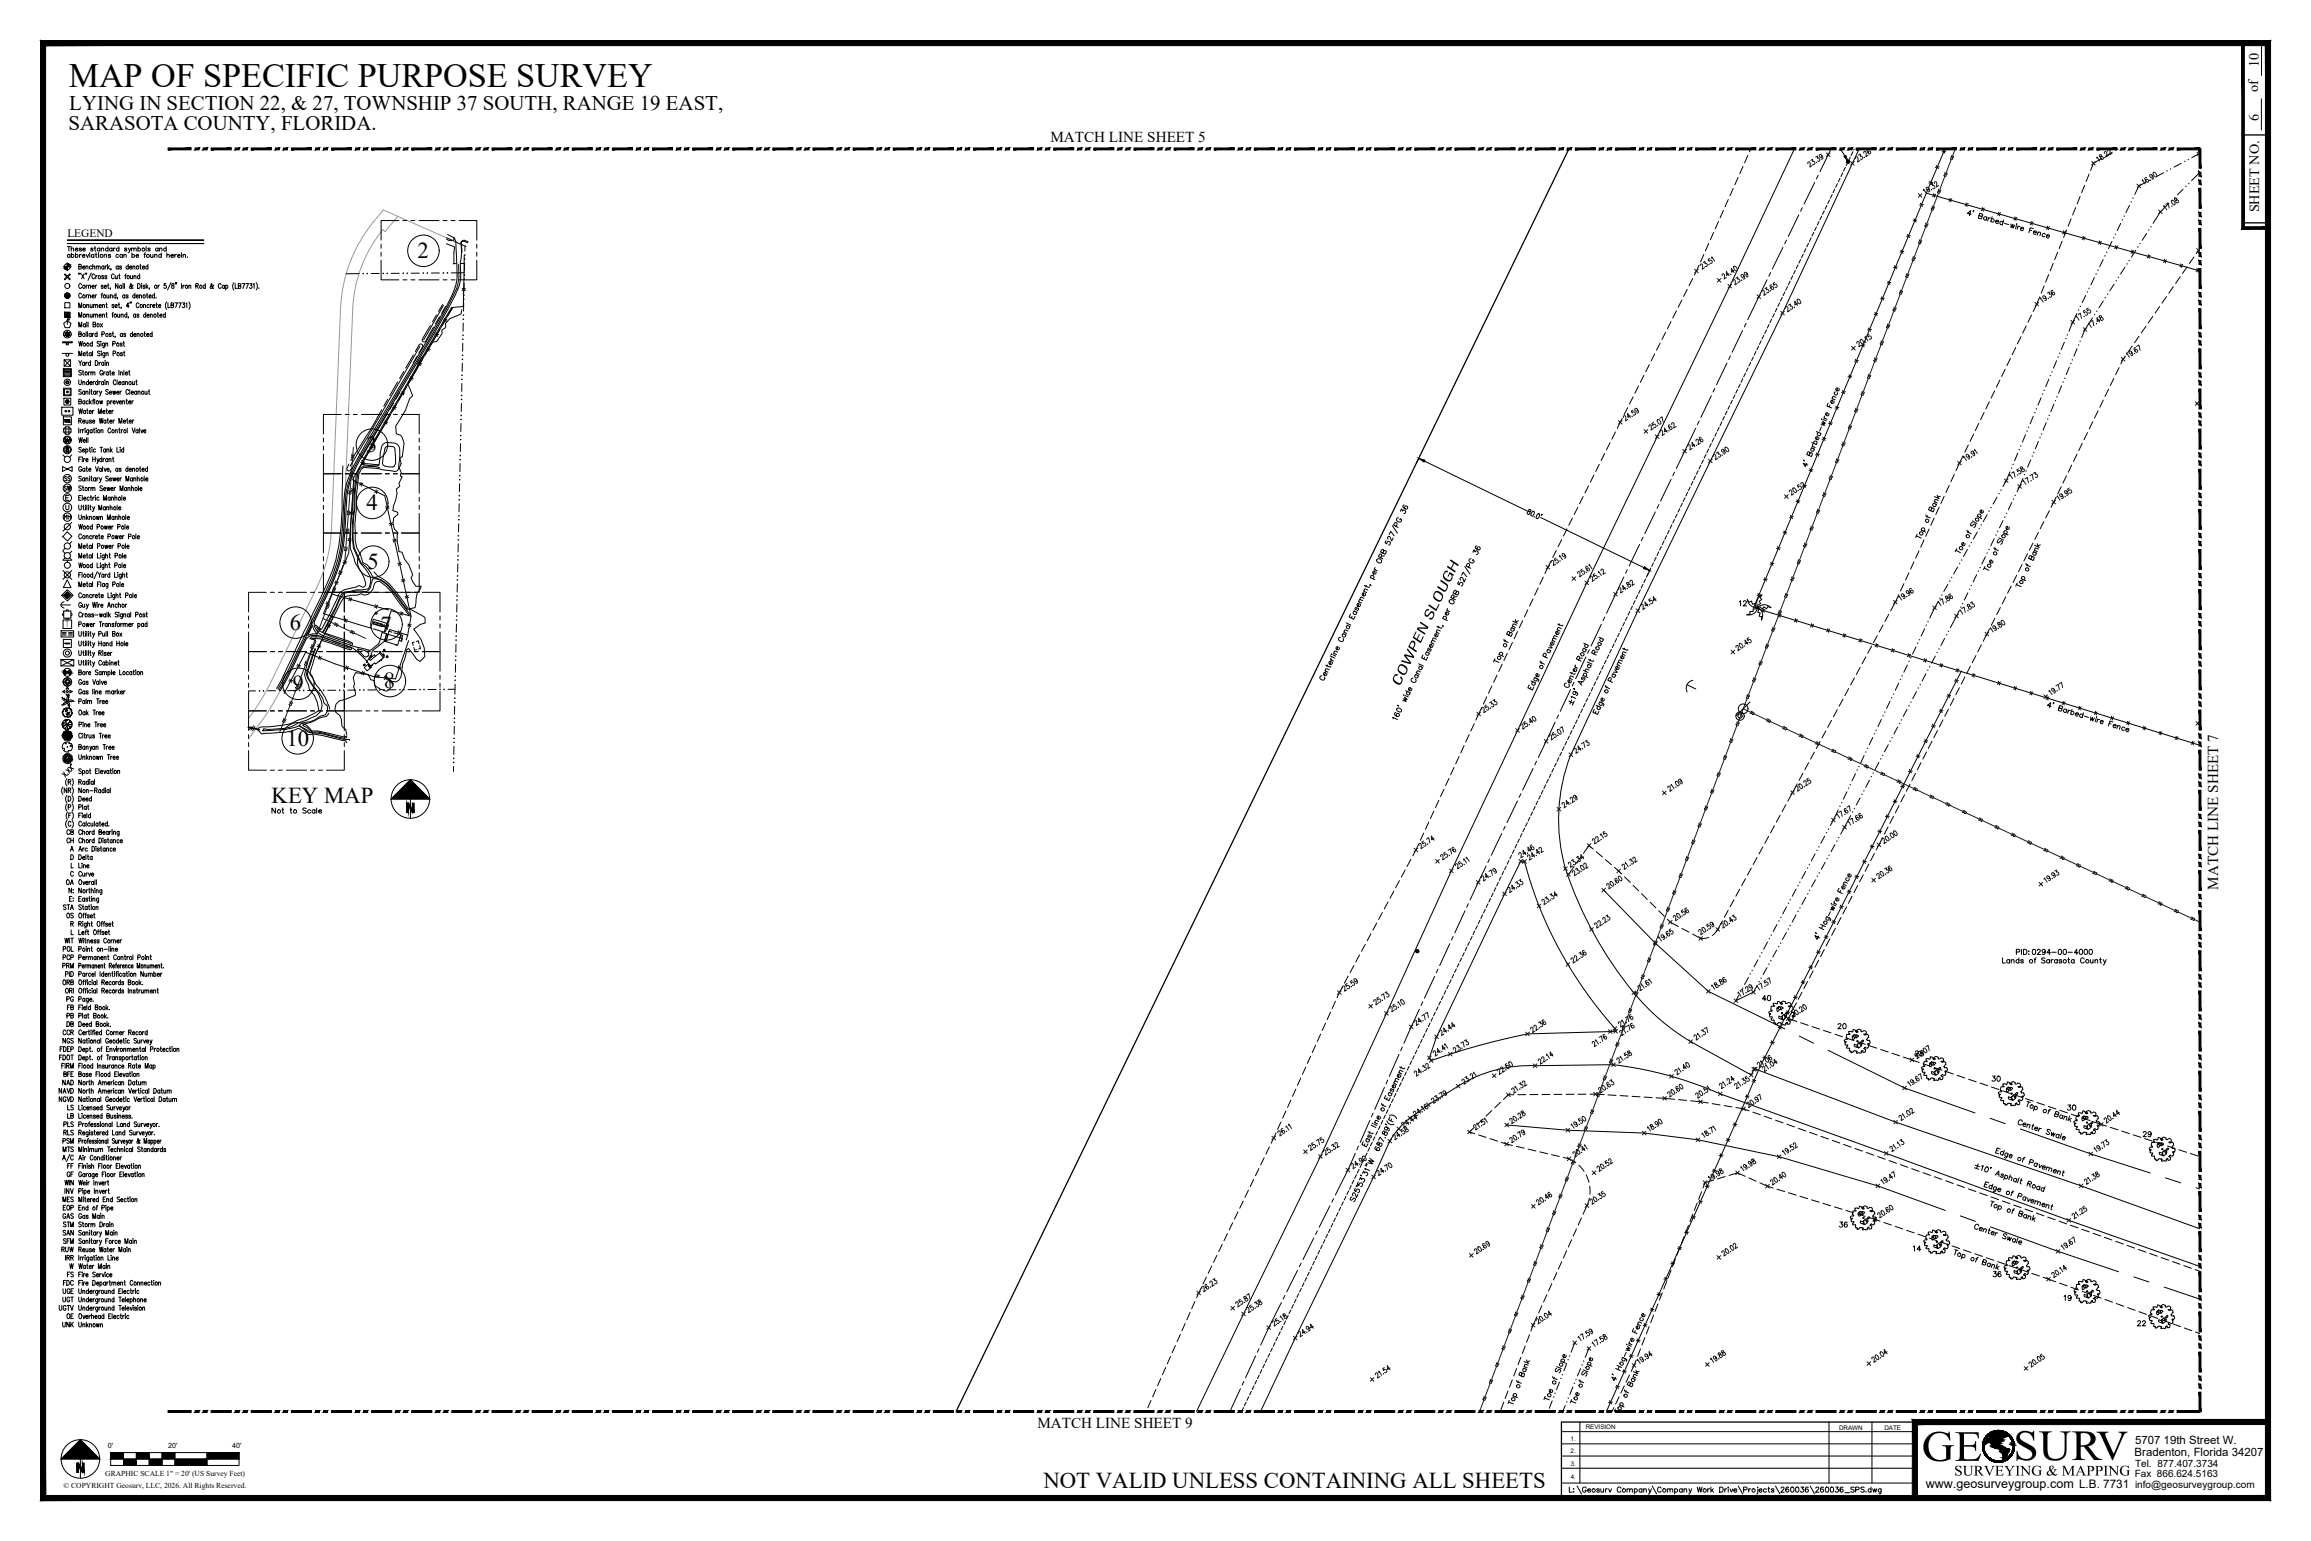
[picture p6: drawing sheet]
<svg xmlns="http://www.w3.org/2000/svg" width="914mm" height="610mm" viewBox="0 0 914 610" stroke-linecap="round" stroke-linejoin="round" font-family="sans-serif">
<defs><g id="words">
<text font-size="18.9" x="760.4" y="577.9">GE SURV</text>
<text font-size="13.5" x="27.2" y="34.4">MAP OF SPECIFIC PURPOSE SURVEY</text>
<g font-size="9">
<text x="165.2" y="102.1">2</text>
<text x="144.8" y="178.8">3</text>
<text x="145" y="201.8">4</text>
<text x="145.4" y="225">5</text>
<text x="114.6" y="249.2">6</text>
<text x="150.6" y="249.9">7</text>
<text x="115.7" y="273.4">9</text>
<text x="151.9" y="272.3">8</text>
<text x="113.3" y="295">10</text>
<text x="107.5" y="317.5">KEY MAP</text>
<text x="412.9" y="588.5">NOT VALID UNLESS CONTAINING ALL SHEETS</text>
</g>
<g font-size="8.3">
<text x="27.4" y="43.6">LYING IN SECTION 22, &amp; 27, TOWNSHIP 37 SOUTH, RANGE 19 EAST,</text>
<text x="27.1" y="51.5">SARASOTA COUNTY, FLORIDA.</text>
</g>
<text font-size="6.4" x="773.2" y="583.7">SURVEYING &amp; MAPPING</text>
<text font-size="6.1" x="553.7" y="271.8" transform="rotate(-64 553.7 271.8)">C O W P E N S L O U G H</text>
<g font-size="6">
<text x="415.6" y="56.2">MATCH LINE SHEET 5</text>
<text x="877.7" y="352" transform="rotate(-90 877.7 352)">MATCH LINE SHEET 7</text>
<text x="410.5" y="564.8">MATCH LINE SHEET 9</text>
</g>
<g font-size="5.6">
<text x="893.8" y="26.7" transform="rotate(-90 893.8 26.7)">10</text>
<text x="893.5" y="36.4" transform="rotate(-90 893.5 36.4)">of</text>
<text x="893.8" y="47.7" transform="rotate(-90 893.8 47.7)">6</text>
<text x="894" y="84.1" transform="rotate(-90 894 84.1)">SHEET NO.</text>
</g>
<g font-size="5.3">
<text x="687.2" y="240.9">12</text>
<text x="25.8" y="334.8">CH</text>
<text x="25.4" y="364.4">OS</text>
<text x="24" y="381">PCP</text>
<text x="24" y="390.9">ORB</text>
<text x="25.8" y="400.8">FB</text>
<text x="696.4" y="397.2">40</text>
<text x="25.8" y="407.5">DB</text>
<text x="24" y="410.6">CCR</text>
<text x="726.4" y="408.2">20</text>
<text x="756.7" y="419.1">28</text>
<text x="24.3" y="427.2">BFE</text>
<text x="787.4" y="429">30</text>
<text x="22.6" y="437.1">NGVD</text>
<text x="24.3" y="447">PLS</text>
<text x="24" y="453.7">PSM</text>
<text x="847" y="450.8">29</text>
<text x="25.8" y="463.5">FF</text>
<text x="24" y="483.3">GAS</text>
<text x="24" y="490">SAN</text>
<text x="726.7" y="486.8">36</text>
<text x="24.3" y="493.2">SFM</text>
<text x="24.3" y="509.8">FDC</text>
<text x="787.8" y="506.2">36</text>
<text x="816" y="515.8">19</text>
<text x="22.6" y="519.6">UGTV</text>
<text x="844.9" y="525.6">22</text>
</g>
<text font-size="5" x="762" y="588.5">www.geosurveygroup.com L.B. 7731</text>
<g font-size="4.9">
<text x="106.9" y="322.8">Not to Scale</text>
<text x="25.8" y="331.3">CB</text>
<text x="25.4" y="351">OA</text>
<text x="26.5" y="357.7">E:</text>
<text x="30.3" y="354.5" transform="rotate(-90 30.3 354.5)">N:</text>
<text x="24.3" y="360.9">STA</text>
<text x="24" y="377.5">POL</text>
<text x="24.7" y="374.3">WIT</text>
<text x="24" y="384.2">PRM</text>
<text x="25" y="387.3">PID</text>
<text x="25" y="394.1">ORI</text>
<text x="25.4" y="397.2">PG</text>
<text x="25.8" y="403.9">PB</text>
<text x="24" y="413.8">NGS</text>
<text x="22.6" y="420.5">FDOT</text>
<text x="24" y="430.4">NAD</text>
<text x="22.6" y="433.6">NAVD</text>
<text x="25.8" y="443.4">LB</text>
<text x="25.8" y="440.3">LS</text>
<text x="817" y="440.3">30</text>
<text x="24.3" y="450.1">RLS</text>
<text x="24" y="456.8">MTS</text>
<text x="25.8" y="466.7">GF</text>
<text x="24.7" y="469.9">WIN</text>
<text x="24" y="476.6">MES</text>
<text x="24" y="479.8">EOP</text>
<text x="24.3" y="486.5">STM</text>
<text x="23.6" y="496.4">RUW</text>
<text x="756" y="496">14</text>
<text x="25.8" y="506.2">FS</text>
<text x="24" y="512.9">UGE</text>
<text x="24" y="516.1">UGT</text>
<text x="24" y="526">UNK</text>
<text x="25.8" y="522.8">OE</text>
</g>
<g font-size="4.5">
<text x="26.6" y="93.9">LEGEND</text>
<text x="844.6" y="575.9">Bradenton, Florida 34207</text>
<text x="844.8" y="571.1">5707 19th Street W.</text>
</g>
<g font-size="4">
<text x="844.8" y="580.2">Tel. 877.407.3734</text>
<text x="844.7" y="584.3">Fax 866.624.5163</text>
<text x="844.8" y="588.6">info@geosurveygroup.com</text>
</g>
<text font-size="3.3" x="25.7" y="248.2">T</text>
<g font-size="3">
<text x="41.6" y="584">GRAPHIC SCALE 1&quot; = 20' (US Survey Feet)</text>
<text x="25.1" y="588.5">© COPYRIGHT Geosurv, LLC, 2026. All Rights Reserved.</text>
</g>
<g font-size="2.8">
<text x="42.7" y="572.7">0'</text>
<text x="66.5" y="572.7">20'</text>
<text x="91.9" y="572.7">40'</text>
</g>
<g font-size="2.5">
<text x="621.5" y="569.9">1.</text>
<text x="627.4" y="565.3">REVISION</text>
<text x="727.7" y="565.5">DRAWN</text>
<text x="745.6" y="565.5">DATE</text>
<text x="621.5" y="575">2.</text>
<text x="621.5" y="580.1">3.</text>
<text x="621.5" y="584.9">4.</text>
</g>
</g></defs>
<!-- layer: BOUNDARY -->
<path d="M620.8 58.9l-242.5 499.5" fill="none" stroke="#000" stroke-width=".51"/>
<!-- layer: EASEMENT -->
<g fill="none" stroke="#000" stroke-width=".4">
<path d="M733.7 58.9l-.2 .5M723.9 79.1l-.7 1.4M724.9 76.9l-.7 1.5M726 74.8l-.7 1.4M727 72.7l-.7 1.4M728 70.5l-.6 1.4M729.1 68.4l-.7 1.4M730.1 66.2l-.7 1.5M732.1 62.2l-1.6 3.3M733.1 60l-.7 1.5M714.5 98.4l-.7 1.4M715.6 96.2l-.7 1.5"/>
<path d="M716.6 94.1l-.7 1.4M717.7 91.9l-.7 1.5M718.7 89.8l-.7 1.4M719.7 87.7l-.6 1.4M720.8 85.5l-.7 1.5M721.8 83.4l-.7 1.4M722.9 81.2l-.7 1.5M704.2 119.8l-.7 1.4M705.2 117.6l-.7 1.5M706.2 115.5l-.7 1.4M707.3 113.4l-.7 1.4M708.3 111.2l-.7 1.4"/>
<path d="M709.3 109.1l-.7 1.4M710.4 106.9l-.7 1.5M711.4 104.8l-.7 1.4M712.5 102.7l-.7 1.4M713.5 100.5l-.7 1.4M694.8 139.1l-.7 1.4M695.8 136.9l-.7 1.5M696.9 134.8l-.7 1.4M697.9 132.7l-.7 1.4M698.9 130.5l-.7 1.4M700 128.4l-.7 1.4M701 126.2l-.7 1.5"/>
<path d="M702.1 124.1l-.7 1.4M703.1 121.9l-.7 1.5M685.4 158.3l-.7 1.5M686.5 156.2l-.7 1.4M687.5 154.1l-.7 1.4M688.6 151.9l-.7 1.5M689.6 149.8l-.7 1.4M690.6 147.6l-.7 1.5M691.7 145.5l-.7 1.4M692.7 143.4l-.7 1.4M693.7 141.2l-.6 1.4M675 179.8l-.7 1.4"/>
<path d="M676.1 177.6l-.7 1.5M677.1 175.5l-.7 1.4M678.1 173.4l-.6 1.4M679.2 171.2l-.7 1.4M680.2 169.1l-.7 1.4M681.3 166.9l-.7 1.5M682.3 164.8l-.7 1.4M683.3 162.6l-.7 1.5M684.4 160.5l-.7 1.4M665.7 199.1l-.7 1.4M666.7 196.9l-.7 1.4M667.7 194.8l-.7 1.4"/>
<path d="M668.8 192.6l-.7 1.5M669.8 190.5l-.7 1.4M670.9 188.3l-.7 1.5M671.9 186.2l-.7 1.4M673 184.1l-.7 1.4M674 181.9l-.7 1.4M656.3 218.3l-.7 1.5M657.4 216.2l-.7 1.4M658.4 214.1l-.7 1.4M659.4 211.9l-.7 1.4M660.5 209.8l-.7 1.4M661.5 207.6l-.7 1.5"/>
<path d="M662.5 205.5l-.6 1.4M663.6 203.3l-.7 1.5M664.6 201.2l-.7 1.4M645.9 239.8l-.7 1.4M647 237.6l-.7 1.4M648 235.5l-.7 1.4M649 233.3l-.7 1.5M650.1 231.2l-.7 1.4M651.1 229l-.7 1.5M652.1 226.9l-.7 1.4M653.2 224.8l-.7 1.4M654.2 222.6l-.7 1.4"/>
<path d="M655.3 220.5l-.7 1.4M636.5 259l-.6 1.5M637.6 256.9l-.7 1.4M638.6 254.8l-.7 1.4M639.7 252.6l-.7 1.4M640.7 250.5l-.7 1.4M641.8 248.3l-.7 1.5M642.8 246.2l-.7 1.4M643.8 244.1l-.7 1.4M644.9 241.9l-.7 1.4M627.2 278.3l-.7 1.4M628.2 276.2l-.7 1.4"/>
<path d="M629.3 274l-.7 1.5M630.3 271.9l-.7 1.4M631.4 269.7l-.7 1.5M632.4 267.6l-.7 1.4M633.4 265.5l-.7 1.4M634.5 263.3l-.7 1.5M635.5 261.2l-.7 1.4M616.8 299.7l-.7 1.5M617.8 297.6l-.7 1.4M618.9 295.5l-.7 1.4M619.9 293.3l-.7 1.4M620.9 291.2l-.6 1.4"/>
<path d="M622 289l-.7 1.4M623 286.9l-.7 1.4M624.1 284.8l-.7 1.4M625.1 282.6l-.7 1.4M626.2 280.5l-.7 1.4M607.4 319l-.7 1.4M608.5 316.9l-.7 1.4M609.5 314.7l-.7 1.5M610.6 312.6l-.7 1.4M611.6 310.5l-.7 1.4M612.6 308.3l-.7 1.4M613.7 306.2l-.7 1.4"/>
<path d="M614.7 304l-.7 1.5M615.8 301.9l-.7 1.4M598.1 338.3l-.7 1.4M599.1 336.2l-.7 1.4M600.2 334l-.7 1.4M601.2 331.9l-.7 1.4M602.2 329.7l-.7 1.5M603.3 327.6l-.7 1.4M604.3 325.5l-.7 1.4M605.3 323.3l-.6 1.4M606.4 321.2l-.7 1.4M587.7 359.7l-.7 1.4"/>
<path d="M588.7 357.6l-.7 1.4M589.8 355.5l-.7 1.4M590.8 353.3l-.7 1.4M591.8 351.2l-.7 1.4M592.9 349l-.7 1.4M593.9 346.9l-.7 1.4M595 344.7l-.7 1.5M596 342.6l-.7 1.4M597 340.4l-.7 1.5M578.3 379l-.7 1.4M579.4 376.9l-.7 1.4M580.4 374.7l-.7 1.5"/>
<path d="M581.4 372.6l-.7 1.4M582.5 370.4l-.7 1.5M583.5 368.3l-.7 1.4M584.6 366.2l-.7 1.4M585.6 364l-.7 1.4M586.6 361.9l-.7 1.4M569 398.3l-.7 1.4M570 396.1l-.7 1.5M571 394l-.7 1.4M572.1 391.9l-.7 1.4M573.1 389.7l-.7 1.4M574.2 387.6l-.7 1.4"/>
<path d="M575.2 385.4l-.7 1.5M576.2 383.3l-.7 1.4M577.3 381.1l-.7 1.5M558.6 419.7l-.7 1.4M559.6 417.6l-.7 1.4M560.6 415.4l-.7 1.5M561.7 413.3l-.7 1.4M562.7 411.1l-.7 1.5M563.8 409l-.7 1.4M564.8 406.9l-.7 1.4M565.8 404.7l-.6 1.4M566.9 402.6l-.7 1.4"/>
<path d="M567.9 400.4l-.7 1.4M549.2 439l-.7 1.4M550.2 436.8l-.6 1.5M551.3 434.7l-.7 1.4M552.3 432.6l-.7 1.4M553.4 430.4l-.7 1.4M554.4 428.3l-.7 1.4M555.4 426.1l-.6 1.5M556.5 424l-.7 1.4M557.5 421.9l-.7 1.4M539.8 458.3l-.6 1.4M540.9 456.1l-.7 1.5"/>
<path d="M541.9 454l-.7 1.4M543 451.8l-.7 1.5M544 449.7l-.7 1.4M545 447.6l-.7 1.4M546.1 445.4l-.7 1.4M547.1 443.3l-.7 1.4M548.2 441.1l-.7 1.5M529.4 479.7l-.7 1.4M530.5 477.5l-.7 1.5M531.5 475.4l-.7 1.4M532.6 473.3l-.7 1.4M533.6 471.1l-.7 1.4"/>
<path d="M534.6 469l-.6 1.4M535.7 466.8l-.7 1.5M536.7 464.7l-.7 1.4M537.8 462.6l-.7 1.4M538.8 460.4l-.7 1.4M520.1 499l-.7 1.4M521.1 496.8l-.7 1.5M522.2 494.7l-.7 1.4M523.2 492.5l-.7 1.5M524.2 490.4l-.6 1.4M525.3 488.3l-.7 1.4M526.3 486.1l-.7 1.5"/>
<path d="M527.4 484l-.7 1.4M528.4 481.8l-.7 1.5M510.7 518.2l-.7 1.5M511.8 516.1l-.7 1.4M512.8 514l-.7 1.4M513.8 511.8l-.7 1.4M514.9 509.7l-.7 1.4M515.9 507.5l-.7 1.5M517 505.4l-.7 1.4M518 503.3l-.7 1.4M519 501.1l-.6 1.4M500.3 539.7l-.7 1.4"/>
<path d="M501.4 537.5l-.7 1.5M502.4 535.4l-.7 1.4M503.4 533.3l-.6 1.4M504.5 531.1l-.7 1.4M505.5 529l-.7 1.4M506.6 526.8l-.7 1.5M507.6 524.7l-.7 1.4M508.7 522.5l-.7 1.5M509.7 520.4l-.7 1.4M492 556.8l-.7 1.4M493.1 554.7l-.7 1.4M494.1 552.5l-.7 1.5"/>
<path d="M495.1 550.4l-.7 1.4M496.2 548.2l-.7 1.5M497.2 546.1l-.7 1.4M498.2 544l-.6 1.4M499.3 541.8l-.7 1.4"/>
</g>
<!-- layer: EDGE OF PAVEMENT -->
<g fill="none" stroke="#000" stroke-width=".4">
<path d="M710 58.9l-25.6 54.3-56.6 117.4-53.5 113.9-51.8 113-49.1 100.9M735.6 58.9l-30.3 65-57.2 117.7-26.6 57a70.9 70.9 0 0 0 2.2 56.5 142.4 142.4 0 0 0 31.2 46.5l6.8 5.6 5.8 3.9 25.4 14.2 1-2.3 .6-.1 55.6 21 73.3 25.2 47.1 17M177.1 92.8l2.6 1.2 .6 1.6M180.4 95.6l.5 13.6M182.4 96.2a27.6 27.6 0 0 1-.3 8.4l.2 5.4-.8 3.5a112.1 112.1 0 0 1-10.3 19.5l-28.9 49-2.5 5.1M185.2 95.7l-1.8-.6-.9 .5-.1 .6M180.9 109.2l-.5 3.3-1.4 3.8a779.5 779.5 0 0 1-28.3 49.1l-4.6 8.1a80 80 0 0 0-8.6 16.6l-.2 .7a35.2 35.2 0 0 0-1.4 10.4l-.5 8.5a51.7 51.7 0 0 1-3 15.7M139.8 187.1a28.7 28.7 0 0 0-2.6 11.1 136.2 136.2 0 0 1-2.5 23.9 192.7 192.7 0 0 1-10.3 23.8 5.3 5.3 0 0 0 2.4 5l1.2 .5a94.8 94.8 0 0 0 18.3 5.8l3.4-2.4 .4-.8M132.4 225.4l-2.2 5.6-10.4 22.1-5.4 11.3-4.4 8.2M121.1 252.8l-7.1 15-3.1 5.4M121.9 251.2v.1M123.7 247.5l.6 1.6 1.1 1.6-3.5 .6"/>
<path d="M123.7 247.5l-1.8 3.7M127.3 251.9l-1.6-.5h-2.2l-1.1 .4-1.3 1M127.4 251.9l11.5 4.2M138.8 256l2.1 1.4 4.2 4.1M141.6 256.8l2.4 .5 1.3 .6M141.6 257.2l2.6 2.6a1.12 1.12 0 0 0 1.5-.4 1.12 1.12 0 0 0-.3-1.6M141.6 256.8v.3M146.5 259.5l-.4 1.2M150.2 254l1-3.8 1.8 .6-.9 2.8-4.4 3.6-1.2 2.3M100.3 287.1l-1 1.7M100.9 287.5l-1 1.6M601.7 340.7l1.5 .1a160.4 160.4 0 0 0 35.8 66.1l.3 1-34.9 1.1a278 278 0 0 0-38.1 10.5l-.7-1 2.8-8.4z"/>
<path d="M576.9 429.7a53.7 53.7 0 0 1 30.4-8.1l31.1-.4a148.6 148.6 0 0 1 42.3 11.5l65.6 23.6 72.3 26.4 51.9 18.3M577 429.7l-11.8 7.3-7.3 5.3-4.1 3.8-3.9 5.3M549.9 451.4l-6.4 14.2-31 63.7-13.7 29.1"/>
</g>
<!-- layer: TOP OF BANK -->
<g fill="none" stroke="#000" stroke-width=".4">
<path d="M692.7 58.9l-.5 1.1M838 58.9l-.9 .5M683.8 78.9l-1.3 2.9M685.8 74.5l-1.3 2.9M687.7 70.2l-1.3 2.9M689.7 65.8l-1.3 2.9M691.6 61.5l-1.3 2.9M823 77.7l-1.1 3M824.8 73.3l-1.2 2.9M826.6 68.9l-1.2 2.9M831.6 62.6l-3.3 2-1.1 2.8M835.8 60.2l-2.8 1.6"/>
<path d="M179.5 94.1l.1 .6-.4 .4-1.4 .1-1.2-.6M185 96l-1.4-.5-1 .3 .2 4M676.1 96.3l-1.3 2.9M678 91.9l-1.3 2.9M680 87.6l-1.3 2.9M681.9 83.2l-1.3 2.9M814.2 99.8l-1.2 2.9M815.9 95.4l-1.2 2.9M817.7 91l-1.2 2.9M819.5 86.6l-1.2 2.9M821.3 82.1l-1.2 3M870.5 98.9l-.6 .1-.9 1.4"/>
<path d="M665.5 118.7l-1.5 2.8M667.6 114.4l-1.4 2.9M669.7 110.2l-1.4 2.8M672.2 105l-1.7 3.8M674.2 100.7l-1.3 2.9M807 117.5l-2.5 5.7M808.8 113.1l-1.2 2.9M810.6 108.6l-1.2 3M812.4 104.2l-1.2 3M857.2 117.3l-1.8 2.6M859.9 113.4l-1.8 2.6M862.6 109.5l-1.8 2.6"/>
<path d="M865.4 105.6l-1.8 2.6M868.1 101.7l-1.8 2.6M164.3 139.1l1.4-2.4a.8 .8 0 0 1 1-.6 .8 .8 0 0 1 .5 1l-1.4 2.6M169.7 137.8l-1.6 2.7M170.3 128.7l-3.1 5.3a.79 .79 0 0 0 .2 1.1 .79 .79 0 0 0 1.1-.2l3-5.5M172.7 124.6l-1.6 2.7M173.9 125.3l-1.6 2.8M174 130.4l-3.5 6M175.1 120.5l-1.6 2.7M176.3 121.2l-1.6 2.8M176.4 126.2l-1.6 2.8M179.5 121.6l-.4 .1-1.9 3.2"/>
<path d="M654.7 140l-1.4 2.8M656.9 135.7l-1.5 2.9M659 131.5l-1.4 2.8M661.2 127.2l-1.5 2.8M663.3 123l-1.4 2.8M797.5 137.5l-1.3 2.8M799.6 133.2l-1.4 2.9M801.7 128.9l-1.4 2.9M803.8 124.7l-1.4 2.8M843.7 136.9l-1.8 2.6M846.4 133l-1.8 2.6M849.1 129.1l-1.8 2.6"/>
<path d="M851.8 125.2l-1.8 2.6M854.5 121.2l-1.8 2.6M153.4 157.9l-1.6 2.8M155.8 159.3l-1.6 2.8M156.9 159.9l-1.6 2.8M157.3 151.1l-3.1 5.4M158.2 155.3l-1.6 2.6M159.7 147l-1.6 2.7M160.8 153.1l-3.1 5.5M163.2 148.9l-1.6 2.8M163.5 140.4l-3 5.2M165 141l-1.5 2.6"/>
<path d="M167.3 141.9l-3.3 5.7M646.2 157l-1.5 2.8M648.3 152.7l-1.4 2.9M650.5 148.5l-1.5 2.8M652.6 144.2l-1.4 2.9M787.1 158.9l-1.4 2.9M789.2 154.6l-1.4 2.9M791.3 150.3l-1.4 2.9M793.4 146.1l-1.4 2.8M795.5 141.8l-1.4 2.8M832.2 158.3l-1.4 2.8M834.3 154l-1.4 2.8"/>
<path d="M836.4 149.7l-1.4 2.8M838.5 145.4l-1.4 2.9M841 140.8l-1.8 3.2M151.1 162.1l-4.6 8-7.7 12.1M153.4 163.4l-10.6 17.8M154.5 164l-11 19.3 6.5 .5 .9-6.8a2.33 2.33 0 0 1 2.6-2l2.1 .2a2.58 2.58 0 0 1 2.6 2.6v3l-.5 4.3a1.51 1.51 0 0 1-1.6 1.4l-7.4-1.3-4.7-.4-1.1 1-.9 1.8-.9 8.3-.1 5.2a45.4 45.4 0 0 0 .1 15.4l1.5 2.7 1 3.3 1.8 1 1.5 1.6M634.9 179.4l-1.4 2.8M637.1 175.1l-1.5 2.9M639.2 170.9l-1.4 2.8M641.9 165.5l-2 4M644 161.2l-1.4 2.9M778.8 176l-1.4 2.9"/>
<path d="M780.9 171.7l-1.4 2.9M783 167.5l-1.4 2.8M785.1 163.2l-1.4 2.9M821.8 179.7l-1.4 2.8M823.9 175.4l-1.4 2.8M826 171.1l-1.4 2.9M828.1 166.8l-1.4 2.9M830.1 162.5l-1.4 2.9M135.7 184.3l-.1 4.9a159.3 159.3 0 0 1-2.1 29.4 84.4 84.4 0 0 1-8 20.7l-14.5 30.4-1.6 2.7M138 183.6l-.7 1.8a.72 .72 0 0 0 .5 .9 .72 .72 0 0 0 .9-.5l.8-.9M139.6 188.3l.5 1.8-.5 11a85.1 85.1 0 0 0-1 15.9l2.1 5.9a18.4 18.4 0 0 1 4 7.9 1.39 1.39 0 0 1-1.2 1.5l-1.4-.7-1.2 .6-4.6 1.1-1.9 1.1-3.8 8.3-3.4 6.2-.8-.2-1.5-1.5-.4 .6M626.4 196.4l-1.4 2.9"/>
<path d="M628.5 192.2l-1.4 2.8M630.7 187.9l-1.4 2.9M632.8 183.7l-1.4 2.8M769.3 196.3l-1.4 2.9M771.3 192l-1.4 2.9M773.3 187.7l-1.4 2.8M776.7 180.3l-2.8 5.9M813.5 196.8l-1.9 3.9M815.6 192.5l-1.4 2.9M817.6 188.2l-1.3 2.9M819.7 184l-1.4 2.8M615.8 217.7l-1.4 2.9"/>
<path d="M617.9 213.5l-1.4 2.8M620 209.2l-1.4 2.8M622.2 205l-1.5 2.8M624.3 200.7l-1.4 2.8M759.3 217.9l-1.3 2.9M761.3 213.6l-1.3 2.9M763.3 209.3l-1.3 2.9M765.3 205l-1.4 2.8M767.3 200.6l-1.4 2.9M802.2 219.1l-1.4 2.8M804.4 214.8l-1.4 2.9M806.5 210.6l-1.4 2.8"/>
<path d="M808.7 206.3l-1.4 2.9M810.9 202.1l-1.5 2.8M148 226.2l1.4 1.6 4.4 2.9 4.3 5.3 3.5 5.1M606.6 236.9l-1.4 2.9M608.6 232.6l-1.4 2.9M610.6 228.3l-1.3 2.9M613.6 222l-2.3 4.9M751.3 235.2l-3.2 6.5M753.3 230.9l-1.3 2.9M755.3 226.6l-1.3 2.9M757.3 222.3l-1.3 2.8M793.6 236.1l-1.4 2.8"/>
<path d="M795.8 231.8l-1.5 2.9M797.9 227.6l-1.4 2.8M800.1 223.3l-1.4 2.9M130.3 253.1a13.3 13.3 0 0 0-6.9-1.2l-.8 .7 2 .6 .3 .5a74.7 74.7 0 0 0-4.4 13.2l1.6 4.1 .3 1.6a13.2 13.2 0 0 1 3.7 8.3 19.6 19.6 0 0 1-8.6 4.1 14.1 14.1 0 0 1-7.2 2.1l-4.2 .4a4.1 4.1 0 0 0-4.1 .8l.1 .5 1.4 1.5 4-.3a27.2 27.2 0 0 0 9.6-1.4l.7-.5a5.6 5.6 0 0 1 3.6 2.6 12.5 12.5 0 0 1 6.2 .3l9.3 2.1 .3 .7M131.8 253.6l2.9 1.1M136.2 255.2l2.5 .9a.51 .51 0 0 1 .4 .7 .51 .51 0 0 1-.8 .2l-10.6-3.6-.6 .2a57.1 57.1 0 0 0-4.5 13.1l2.5 4.2a24 24 0 0 1 5.4 9.7M161.8 243.5l-5-6.6a18 18 0 0 0-6.7-6.9 2.01 2.01 0 0 0-2.3 2.2 4.2 4.2 0 0 1-3.7 3.2l-1.2-.5-1.7 .6h-2.2l-2.7 .6-1.4 2-6.3 12.4 10.6 3.8a.57 .57 0 0 1 .2 .7 .57 .57 0 0 1-.7 .2M596.4 258.4l-1.4 2.9M598.4 254.1l-1.3 2.9M600.5 249.8l-1.4 2.9M602.5 245.5l-1.4 2.9M604.5 241.2l-1.3 2.9"/>
<path d="M738.3 259.8l-1.6 2.8M740.5 255.6l-1.5 2.8M742.8 251.4l-1.5 2.8M745.1 247.2l-1.6 2.8M747.3 243.1l-1.5 2.8M781.8 259.3l-1.4 2.8M784 255.1l-1.5 2.8M787.2 248.8l-2.5 4.9M789.3 244.6l-1.4 2.8M791.5 240.3l-1.5 2.9M586.2 280l-2.2 4.9M588.3 275.7l-1.4 2.9"/>
<path d="M590.3 271.4l-1.4 2.9M592.3 267.1l-1.3 2.8M594.4 262.8l-1.4 2.8M729.2 276.6l-1.5 2.8M731.5 272.4l-1.5 2.8M733.7 268.2l-1.5 2.8M736 264l-1.5 2.8M773.1 276.3l-1.4 2.8M775.3 272l-1.5 2.9M777.5 267.8l-1.5 2.8M779.6 263.6l-1.4 2.8M99.3 287.6l-.5 1"/>
<path d="M130.1 282.1l-.5 .8a2.21 2.21 0 0 1-2.1 .8l-3.8 1.8-3.9 1.3 3.4 2.4a51.3 51.3 0 0 1 12.9 2.3l1.1-.2M577.3 299.3l-1.3 2.9M579.3 294.9l-1.3 2.9M581.3 290.6l-1.3 2.9M583.3 286.3l-1.3 2.9M717.9 297.5l-1.5 2.8M720.2 293.3l-1.5 2.8M722.4 289.1l-1.5 2.8M724.7 284.9l-1.5 2.8M726.9 280.8l-1.5 2.7M762.3 297.5l-1.5 2.8M764.4 293.2l-1.4 2.9"/>
<path d="M766.6 289l-1.4 2.8M768.8 284.8l-1.5 2.8M771 280.5l-1.5 2.8M569.3 316.6l-1.3 2.8M571.3 312.2l-1.3 2.9M573.3 307.9l-1.3 2.9M575.3 303.6l-1.3 2.9M706.6 318.3l-1.5 2.8M711.1 310.1l-3.7 6.8M713.4 305.9l-1.5 2.8M715.6 301.7l-1.5 2.8M751.4 318.7l-1.4 2.8"/>
<path d="M753.6 314.4l-1.5 2.8M755.7 310.2l-1.4 2.8M757.9 305.9l-1.4 2.9M760.1 301.7l-1.5 2.8M558.2 340l-1.5 2.8M561.3 333.9l-2.3 4.7M563.3 329.5l-1.3 2.9M565.3 325.2l-1.3 2.9M567.3 320.9l-1.3 2.9M625.6 338.9l-1.9 2.6M630.4 335.9l-1.7-1.4-2.2 3.1M631.6 336.9l2.4 2.1"/>
<path d="M695.2 339.2l-1.5 2.8M697.5 335l-1.5 2.8M699.8 330.9l-1.5 2.7M702.1 326.7l-1.5 2.8M704.4 322.5l-1.6 2.8M741.7 337.6l-1.5 2.8M744.9 331.4l-2.5 4.8M747.1 327.2l-1.5 2.8M749.2 322.9l-1.4 2.8M549.2 356.8l-1.5 2.8M551.5 352.6l-1.5 2.8M553.7 348.4l-1.5 2.8"/>
<path d="M556 344.2l-1.5 2.8M622.8 342.8l-2.2 3.1M635.2 340l2.4 2.1M638.8 343.1l2.8 2.6M642.8 346.8l2.2 2.3M646.2 350.2l2.2 2.2M649.5 353.5l2.3 2.3M652.9 356.9l2.3 2.2M686.1 355.9l-1.5 2.8M688.4 351.7l-1.6 2.8M690.6 347.6l-1.5 2.8M692.9 343.4l-1.5 2.8"/>
<path d="M730.6 358.7l-1.5 2.8M732.8 354.5l-1.4 2.8M735 350.3l-1.4 2.8M737.2 346.1l-1.4 2.8M739.4 341.8l-1.4 2.9M538 377.7l-1.6 2.8M540.2 373.5l-1.5 2.8M542.5 369.4l-1.5 2.8M544.7 365.1l-1.5 2.8M547 361l-1.5 2.7M656.3 360.3l2.3 2.2M659.7 363.6l1.2 1.2 3.2 1.7"/>
<path d="M665.5 367.3l2.8 1.5M669.7 369.5l3.2 1.7h1.5l1.7-.4M681.5 364.3l-2.2 4-1.8 1.8M683.8 360.1l-1.5 2.8M719.6 379.8l-1.5 2.9M721.8 375.6l-1.5 2.8M724 371.4l-1.5 2.8M726.2 367.2l-1.5 2.8M728.4 363l-1.5 2.8M528.4 396.1l-1.3 2.9M531.2 390.3l-2.2 4.4M533.4 386.1l-1.5 2.8"/>
<path d="M535.7 381.9l-1.5 2.8M710.8 396.7l-1.5 2.8M713 392.5l-1.5 2.8M715.2 388.3l-1.5 2.8M717.4 384.1l-1.5 2.8M518.6 417.8l-1.3 2.9M520.6 413.5l-1.4 2.8M522.5 409.1l-1.3 2.9M524.5 404.8l-1.3 2.9M526.4 400.4l-1.3 2.9M708.6 401l-1.1 1.9 3.4 1.2M712.4 404.6l3.1 1"/>
<path d="M717 406.1l3 1M721.5 407.6l3 1M726 409.1l3 1M730.5 410.6l3 1M735 412.1l3 1M739.5 413.6l3.1 1M744.1 415.1l3 1.1M748.6 416.6l3 1.1M753.1 418.2l6.3 2.1M508.8 439.5l-1.3 2.9M510.8 435.2l-1.4 2.9M512.7 430.8l-1.3 2.9"/>
<path d="M514.7 426.5l-1.3 2.9M516.6 422.1l-1.3 2.9M590.3 439.3l-2.3 2.2M593.7 436.1l-2.3 2.1M599 433.1h-2.2l-1.9 1.9M603.7 433h-3.1M608.5 433h-3.2M613.3 433h-3.2M618 432.9h-3.2M622.8 432.9h-3.2M627.5 432.9h-3.1M629.1 432.8l5.6 .2"/>
<path d="M636.2 433.1l3.2 .2M641 433.4l3.2 .2M645.8 433.7l3.1 .2M650.5 434l3.2 .2M655.3 434.3l7.3 .6M664.2 435l3.1 .3M668.9 435.5l7 .8M677.5 436.6l3.1 .5M682.2 437.4l3.1 .5M686.9 438.1l3 .5 2.2 .8M693.6 439.9l3 1.1M760.9 420.8l3 1"/>
<path d="M765.4 422.3l3 1.1M769.9 423.9l3 1M774.4 425.4l3 1M778.9 426.9l3 1M783.4 428.5l3 1M787.9 430l3 1M792.4 431.5l3 1.1M796.9 433.1l3.1 1M801.5 434.6l3 1M806 436.1l3 1.1M810.5 437.7l3 1M815 439.2l3 1"/>
<path d="M500.2 458l-1.4 2.8M502.3 453.7l-1.4 2.8M504.9 448.2l-1.9 4.1M506.8 443.8l-1.3 2.9M583.4 445.9l-2 1.9 2.1 .7M585 449l3 .9M586.8 442.6l-2.3 2.2M589.5 450.4l3 1M594.1 451.9l4.3 1.2M600 453.5l3.1 .7M604.6 454.6l3.1 .7M609.3 455.7l3.1 .7"/>
<path d="M613.9 456.8l3.1 .7M618.5 457.9a10.5 10.5 0 0 1 5 2.1M698.1 441.5l2.9 1.1M702.5 443.1l3 1.1M707 444.7l3 1.1M711.5 446.3l3 1.1M716 447.9l3 1.1M720.5 449.5l3 1.1M725 451.1l3 1.1M729.5 452.7l3 1.1M734 454.3l2.9 1.1M738.4 455.9l3 1.1"/>
<path d="M742.9 457.5l3 1.1M747.4 459.1l3 1.1M824 442.3l3 1M828.5 443.8l5 1.7M835 446l3 1M839.5 447.4l3 1M844 448.9l3.1 1M853.1 451.9l3 1M857.6 453.4l3 .9M862.2 454.9l3 .9M866.7 456.3l3 1M489.8 479.4l-1.4 2.9"/>
<path d="M491.9 475.1l-1.4 2.9M494 470.8l-1.4 2.9M496 466.6l-1.3 2.8M498.1 462.3l-1.4 2.8M624.7 461l2.1 2.4M627.6 464.8l1.1 2.9M628.9 474l-.6 2-1.9 4.3M629 469.3l.1 3.1M671.5 475.9l-1.1 2.9M673.2 471.4l-1.1 3M678 466.8l-3.3 1-.9 2.2M682.6 465.4l-3 1"/>
<path d="M684.1 465l3.4-1 3 1.3M692 466l2.9 1.3M696.3 467.9l5.3 2.1M703.1 470.4l3 1M707.6 471.8l3.1 1M712.2 473.2l3 1M716.7 474.6l3.1 1M721.3 476l3 1M725.8 477.4l3.1 1M730.4 478.8l3 1M751.9 460.7l3 1.1M756.4 462.3l3 1.1"/>
<path d="M760.9 463.9l3 1.1M765.4 465.5l3 1.1M769.9 467.1l2.9 1.1M774.3 468.7l3 1.1M778.8 470.3l3 1.1M783.3 471.9l3 1.1M787.8 473.5l3 1.1M792.3 475.1l3 1M796.8 476.7l3 1.1M801.2 478.3l3 1M805.7 479.9l3 1M481.5 496.5l-1.4 2.9"/>
<path d="M483.6 492.3l-1.4 2.8M485.7 488l-1.4 2.8M487.7 483.7l-1.3 2.9M617.9 499.1l-1.3 2.9M619.9 494.8l-1.3 2.9M621.8 490.4l-1.3 2.9M623.8 486.1l-1.3 2.9M625.8 481.8l-1.4 2.9M662.9 498.1l-1.1 2.9M664.6 493.6l-1.1 3M666.3 489.2l-1.1 3M668.1 484.8l-1.2 2.9"/>
<path d="M669.8 480.3l-1.1 3M734.9 480.3l3.1 .9M739.5 481.6l4.4 1.5M745.4 483.6l3 1M749.9 485.1l3 1.1M754.4 486.7l3 1M758.9 488.2l3 1.1M763.4 489.8l3 1M767.9 491.3l3 1.1M772.4 492.9l3 1M776.9 494.4l3 1.1M781.4 496l3 1"/>
<path d="M785.9 497.5l3 1.1M790.4 499.1l3 1M810.2 481.5l3 1M814.7 483.1l3 1M819.2 484.7l3 1M823.7 486.3l3 1M828.2 487.9l3 1M832.7 489.5l2.9 1M837.1 491.1l3 1M841.6 492.7l3 1M846.1 494.3l3 1M850.6 495.9l3 1"/>
<path d="M855.1 497.5l3 1M859.6 499l3 1.1M470.9 519.2l-1.3 2.9M472.8 514.8l-1.3 2.9M475.3 509.4l-1.8 4M477.4 505.1l-1.4 2.9M479.4 500.8l-1.4 2.9M610.1 516.5l-1.3 2.9M612.1 512.1l-1.4 2.9M614 507.8l-1.3 2.9M616 503.5l-1.3 2.8M656 515.8l-1.1 3"/>
<path d="M657.7 511.4l-1.1 3M659.4 507l-1.1 2.9M661.2 502.5l-1.2 3M794.9 500.6l3 1.1M799.4 502.2l3 1M803.9 503.7l3 1.1M808.4 505.3l5 1.8M814.9 507.6l3 1.1M819.4 509.2l3 1.1M823.9 510.8l3 1.1M828.4 512.4l3 1.1M832.9 514.1l3 1"/>
<path d="M837.4 515.7l2.9 1M841.8 517.3l3 1.1M846.3 518.9l3 1.1M864.1 500.7l3 1M868.6 502.2l1.9 .7M463.1 536.6l-1.2 2.9M465.1 532.3l-1.3 2.9M467 527.9l-1.3 2.9M468.9 523.5l-1.2 2.9M601.8 536.9l-1.2 3M603.5 532.5l-1.2 2.9M605.2 528l-1.2 3"/>
<path d="M608.1 520.8l-2.4 5.7M647.4 538l-2 4.5M649.1 533.6l-1.1 3M650.8 529.1l-1.1 3M652.5 524.7l-1.1 3M654.3 520.3l-1.2 2.9M850.8 520.5l3 1.1M855.3 522.1l3 1.1M859.7 523.7l3.1 1.1M864.2 525.3l3 1.1M868.7 526.9l1.8 .7M455.4 554l-1.3 2.9"/>
<path d="M457.3 549.7l-1.2 2.9M459.3 545.3l-1.3 2.9M461.2 541l-1.3 2.9M595 554.7l-1.1 3M596.7 550.3l-1.2 2.9M598.4 545.8l-1.1 3M600.1 541.4l-1.1 2.9M638.6 556.9l-.7 1.5M640.6 552.6l-1.3 2.8M642.7 548.3l-1.4 2.8M644.7 544l-1.3 2.8"/>
</g>
<!-- layer: TOE OF SLOPE -->
<g fill="none" stroke="#000" stroke-width=".4">
<path d="M849 72.1l-2.7 1.5-1.6 3.3M856 68.3l-2.8 1.6M863 64.6l-2.8 1.5M863.8 74.8l-2.3 2.3M870.5 60.8l-3.3 1.6M870.5 68.2l-3.3 3.3M835.6 95.5l-1.4 2.9M839.1 88.4l-1.4 2.8M842.6 81.2l-1.4 2.9M845.1 99l-1.8 2.7M849.3 92.4l-1.7 2.6M858.2 80.5l-3.4 3.3-2.9 4.5"/>
<path d="M825.2 116.9l-1.4 2.9M828.7 109.8l-1.4 2.8M832.2 102.7l-1.4 2.8M832.2 119.1l-1.7 2.7M836.5 112.4l-1.7 2.7M840.8 105.7l-1.8 2.7M816.8 135.4l-1.2 2.9M821.8 124.1l-3.2 6.9M821.8 137.9l-1.2 3M827.9 125.8l-2.9 4.5-1.3 3.2M807.6 157.4l-1.2 2.9M810.7 150l-1.3 3"/>
<path d="M812.7 159.9l-1.3 3M813.7 142.7l-1.2 2.9M815.7 152.6l-1.2 2.9M818.8 145.3l-1.3 2.9M798.4 179.3l-1.3 2.9M801.4 172l-1.2 2.9M804.5 164.7l-1.2 2.9M806.6 174.6l-1.3 2.9M809.6 167.2l-1.2 3M150 184.2h-4.2l-2.8-.3v-.3l-2 3.6-.8 8.6a58.8 58.8 0 0 1-.8 11.8l.4 9.2 2.7 5.9 3.2 4a5.9 5.9 0 0 1 0 6.3l-2.5 .4-2.1-.1-4.7 .9-1.2 .6-2.5 5.6-5.1 9.7 .4-.1 3.8-7.1 2.4-5.4 2.2-2.9a18.2 18.2 0 0 1 8.5-.5l1.4-1.3 1.2-3.8 1.1-.1 2.2 .7 2.4 1.8 9.1 11.8M150.1 185l-1.3-.4-4.9-.3-1.6 1.1-.8 2.1a62.8 62.8 0 0 0-1.1 13.6 51.8 51.8 0 0 0-.2 15.6l2.7 5.9a15.2 15.2 0 0 1 4.9 6 10.4 10.4 0 0 1 7.9 5.2l5.5 7.3M790.2 196.6l-1.6 2.8"/>
<path d="M795.3 186.6l-2.8 5.9M796 198.8l-1.4 2.9M800.4 189.2l-2.3 5.3M803.5 181.9l-1.2 2.9M778.5 217.4l-1.6 2.8M782.4 210.5l-1.6 2.7M786.3 203.6l-1.6 2.7M789.1 213.1l-1.4 2.8M792.5 206l-1.4 2.8M766.8 238.1l-3.3 6.4M770.7 231.2l-1.6 2.8M774.6 224.3l-1.6 2.8"/>
<path d="M778.6 234.5l-1.4 2.9M782.1 227.4l-1.4 2.8M785.6 220.2l-1.4 2.9M124.6 256.6l-3.4 10.2 .6 1.7 4 5.7a6.6 6.6 0 0 1 .9 7.5l-1.4 1.4-3.9 1.8-3.5 1.1a12.1 12.1 0 0 1-7.6 2.3l-4.3 .3-1.6-.3-.5 .8 8.9-.6 3.9-.7 1.4-.7 2.7 1.7a7.3 7.3 0 0 0 4.8 1.3l2.2 .2 8.1 2.2h2.3l.2 .3M124.9 256.7l-3.3 10.1 .4 1.6 2.1 3.1 3.6 4.7 .5 2a2.87 2.87 0 0 1 .4 4.6l-1.9 .5a9.1 9.1 0 0 1-5.6 2.4l-1.7 .4-.9 .8 .7 .7 1.9 .9a4.3 4.3 0 0 0 4.5 1.1l10.4 2.4 1.3-.2M758.1 255.9l-1.4 2.9M761.5 248.8l-1.4 2.8M765.7 259.5l-1.5 2.8M769.5 252.5l-1.5 2.8M775.1 241.6l-3.4 6.7M747.8 277.4l-1.3 2.9M751.2 270.3l-1.3 2.8"/>
<path d="M754.7 263.1l-1.4 2.8M758.3 273.6l-1.5 2.8M762 266.6l-1.5 2.8M737.6 298.9l-1.4 2.9M741 291.7l-1.4 2.9M744.4 284.6l-1.3 2.8M747.1 294.6l-1.4 2.8M750.9 287.6l-1.5 2.8M754.6 280.6l-1.5 2.8M730.8 313.2l-1.4 2.9M734.2 306.1l-1.4 2.8M736 315.6l-1.5 2.9"/>
<path d="M739.7 308.6l-1.5 2.8M743.4 301.6l-1.5 2.8M718.2 337.8l-1.5 2.8M722 330.8l-1.6 2.8M726 334.2l-1.5 2.7M727.3 320.4l-3.1 6.2M732.3 322.6l-4 7.4M706.9 358.7l-1.5 2.8M710.6 351.7l-1.5 2.8M714.4 344.8l-1.5 2.8M714.5 355l-1.5 2.8M718.3 348l-1.5 2.8"/>
<path d="M722.2 341.1l-1.6 2.8M695.6 379.7l-1.5 2.8M699.3 372.7l-1.5 2.8M703 375.8l-1.6 2.8M703.1 365.7l-1.5 2.8M706.8 368.9l-1.5 2.8M710.6 362l-1.5 2.7M691.8 386.7l-1.5 2.8M695.3 389.7l-1.5 2.8-7 3.4 1.2-2.2M699.1 382.8l-1.5 2.8M619.9 539.3l-1.1 3M623.1 531.2l-1.5 3.7"/>
<path d="M628.7 533.4l-1.5 3.6M614.2 554.1l-1.2 3M617 546.8l-1.1 2.9M619.3 556l-1 2.4M622.3 548.7l-1.2 2.9M625.4 541.4l-1.2 2.9"/>
</g>
<g fill="#000" stroke="#000" stroke-width=".4">
<circle cx="843.3" cy="79.8" r=".08"/>
<circle cx="844" cy="78.4" r=".08"/>
<circle cx="850.4" cy="71.4" r=".08"/>
<circle cx="851.8" cy="70.6" r=".08"/>
<circle cx="857.4" cy="67.6" r=".08"/>
<circle cx="858.8" cy="66.9" r=".08"/>
<circle cx="859.3" cy="79.3" r=".08"/>
<circle cx="860.4" cy="78.2" r=".08"/>
<circle cx="864.4" cy="63.9" r=".08"/>
<circle cx="864.9" cy="73.7" r=".08"/>
<circle cx="865.8" cy="63.1" r=".08"/>
<circle cx="866" cy="72.6" r=".08"/>
<circle cx="833.5" cy="99.8" r=".08"/>
<circle cx="836.3" cy="94.1" r=".08"/>
<circle cx="837" cy="92.6" r=".08"/>
<circle cx="839.8" cy="86.9" r=".08"/>
<circle cx="840.5" cy="85.5" r=".08"/>
<circle cx="845.9" cy="97.7" r=".08"/>
<circle cx="846.8" cy="96.4" r=".08"/>
<circle cx="850.2" cy="91" r=".08"/>
<circle cx="851" cy="89.7" r=".08"/>
<circle cx="825.9" cy="115.5" r=".08"/>
<circle cx="826.6" cy="114.1" r=".08"/>
<circle cx="829.4" cy="108.4" r=".08"/>
<circle cx="830.1" cy="106.9" r=".08"/>
<circle cx="832.9" cy="101.2" r=".08"/>
<circle cx="833.1" cy="117.7" r=".08"/>
<circle cx="833.9" cy="116.4" r=".08"/>
<circle cx="837.3" cy="111.1" r=".08"/>
<circle cx="838.2" cy="109.7" r=".08"/>
<circle cx="841.6" cy="104.4" r=".08"/>
<circle cx="842.5" cy="103.1" r=".08"/>
<circle cx="815" cy="139.8" r=".08"/>
<circle cx="817.4" cy="133.9" r=".08"/>
<circle cx="818" cy="132.5" r=".08"/>
<circle cx="822.4" cy="136.5" r=".08"/>
<circle cx="822.4" cy="122.6" r=".08"/>
<circle cx="823" cy="135" r=".08"/>
<circle cx="823.1" cy="121.2" r=".08"/>
<circle cx="828.8" cy="124.4" r=".08"/>
<circle cx="829.6" cy="123.1" r=".08"/>
<circle cx="808.2" cy="155.9" r=".08"/>
<circle cx="808.8" cy="154.4" r=".08"/>
<circle cx="811.3" cy="148.6" r=".08"/>
<circle cx="811.9" cy="147.1" r=".08"/>
<circle cx="813.3" cy="158.5" r=".08"/>
<circle cx="813.9" cy="157" r=".08"/>
<circle cx="814.3" cy="141.2" r=".08"/>
<circle cx="816.3" cy="151.1" r=".08"/>
<circle cx="816.9" cy="149.7" r=".08"/>
<circle cx="819.4" cy="143.8" r=".08"/>
<circle cx="820" cy="142.3" r=".08"/>
<circle cx="799" cy="177.8" r=".08"/>
<circle cx="799.6" cy="176.4" r=".08"/>
<circle cx="802" cy="170.5" r=".08"/>
<circle cx="802.7" cy="169.1" r=".08"/>
<circle cx="804.7" cy="179" r=".08"/>
<circle cx="805.1" cy="163.2" r=".08"/>
<circle cx="805.7" cy="161.7" r=".08"/>
<circle cx="807.2" cy="173.1" r=".08"/>
<circle cx="807.8" cy="171.6" r=".08"/>
<circle cx="810.2" cy="165.8" r=".08"/>
<circle cx="810.8" cy="164.3" r=".08"/>
<circle cx="790.9" cy="195.3" r=".08"/>
<circle cx="791.7" cy="193.9" r=".08"/>
<circle cx="795.9" cy="185.2" r=".08"/>
<circle cx="796.5" cy="183.7" r=".08"/>
<circle cx="796.7" cy="197.4" r=".08"/>
<circle cx="797.4" cy="196" r=".08"/>
<circle cx="801" cy="187.8" r=".08"/>
<circle cx="801.7" cy="186.3" r=".08"/>
<circle cx="804.1" cy="180.4" r=".08"/>
<circle cx="779.2" cy="216" r=".08"/>
<circle cx="780" cy="214.6" r=".08"/>
<circle cx="783.1" cy="209.1" r=".08"/>
<circle cx="783.9" cy="207.7" r=".08"/>
<circle cx="786.3" cy="218.8" r=".08"/>
<circle cx="787" cy="217.4" r=".08"/>
<circle cx="787" cy="202.2" r=".08"/>
<circle cx="787.8" cy="200.8" r=".08"/>
<circle cx="789.7" cy="211.7" r=".08"/>
<circle cx="790.4" cy="210.2" r=".08"/>
<circle cx="793.2" cy="204.5" r=".08"/>
<circle cx="793.9" cy="203.1" r=".08"/>
<circle cx="767.5" cy="236.7" r=".08"/>
<circle cx="768.3" cy="235.4" r=".08"/>
<circle cx="771.5" cy="229.8" r=".08"/>
<circle cx="772.2" cy="228.4" r=".08"/>
<circle cx="775.4" cy="222.9" r=".08"/>
<circle cx="776.1" cy="221.5" r=".08"/>
<circle cx="776.5" cy="238.8" r=".08"/>
<circle cx="779.3" cy="233.1" r=".08"/>
<circle cx="780" cy="231.6" r=".08"/>
<circle cx="782.8" cy="225.9" r=".08"/>
<circle cx="783.5" cy="224.5" r=".08"/>
<circle cx="758.8" cy="254.5" r=".08"/>
<circle cx="759.5" cy="253" r=".08"/>
<circle cx="762.2" cy="247.3" r=".08"/>
<circle cx="762.9" cy="245.9" r=".08"/>
<circle cx="766.5" cy="258.1" r=".08"/>
<circle cx="767.2" cy="256.7" r=".08"/>
<circle cx="770.2" cy="251.1" r=".08"/>
<circle cx="770.9" cy="249.7" r=".08"/>
<circle cx="775.8" cy="240.2" r=".08"/>
<circle cx="748.5" cy="276" r=".08"/>
<circle cx="749.2" cy="274.6" r=".08"/>
<circle cx="751.9" cy="268.8" r=".08"/>
<circle cx="752.6" cy="267.4" r=".08"/>
<circle cx="755.3" cy="279.2" r=".08"/>
<circle cx="755.3" cy="261.6" r=".08"/>
<circle cx="756" cy="260.2" r=".08"/>
<circle cx="756.1" cy="277.8" r=".08"/>
<circle cx="759" cy="272.2" r=".08"/>
<circle cx="759.8" cy="270.8" r=".08"/>
<circle cx="762.8" cy="265.2" r=".08"/>
<circle cx="763.5" cy="263.8" r=".08"/>
<circle cx="738.3" cy="297.5" r=".08"/>
<circle cx="738.9" cy="296" r=".08"/>
<circle cx="741.7" cy="290.3" r=".08"/>
<circle cx="742.4" cy="288.9" r=".08"/>
<circle cx="744.9" cy="298.8" r=".08"/>
<circle cx="745.1" cy="283.1" r=".08"/>
<circle cx="745.8" cy="281.7" r=".08"/>
<circle cx="747.9" cy="293.2" r=".08"/>
<circle cx="748.6" cy="291.8" r=".08"/>
<circle cx="751.6" cy="286.2" r=".08"/>
<circle cx="752.3" cy="284.8" r=".08"/>
<circle cx="728" cy="319" r=".08"/>
<circle cx="728.7" cy="317.5" r=".08"/>
<circle cx="731.4" cy="311.8" r=".08"/>
<circle cx="732.1" cy="310.4" r=".08"/>
<circle cx="733.7" cy="319.8" r=".08"/>
<circle cx="734.8" cy="304.6" r=".08"/>
<circle cx="735.5" cy="303.2" r=".08"/>
<circle cx="736.7" cy="314.2" r=".08"/>
<circle cx="737.5" cy="312.8" r=".08"/>
<circle cx="740.4" cy="307.2" r=".08"/>
<circle cx="741.2" cy="305.8" r=".08"/>
<circle cx="744.2" cy="300.2" r=".08"/>
<circle cx="718.9" cy="336.4" r=".08"/>
<circle cx="719.7" cy="335" r=".08"/>
<circle cx="722.7" cy="329.4" r=".08"/>
<circle cx="722.9" cy="339.7" r=".08"/>
<circle cx="723.5" cy="328" r=".08"/>
<circle cx="723.7" cy="338.3" r=".08"/>
<circle cx="726.8" cy="332.8" r=".08"/>
<circle cx="727.5" cy="331.4" r=".08"/>
<circle cx="733" cy="321.2" r=".08"/>
<circle cx="707.6" cy="357.3" r=".08"/>
<circle cx="708.4" cy="355.9" r=".08"/>
<circle cx="711.4" cy="350.3" r=".08"/>
<circle cx="712.1" cy="349" r=".08"/>
<circle cx="712.2" cy="359.2" r=".08"/>
<circle cx="715.2" cy="343.4" r=".08"/>
<circle cx="715.3" cy="353.6" r=".08"/>
<circle cx="715.9" cy="342" r=".08"/>
<circle cx="716" cy="352.2" r=".08"/>
<circle cx="719.1" cy="346.6" r=".08"/>
<circle cx="719.9" cy="345.3" r=".08"/>
<circle cx="696.3" cy="378.3" r=".08"/>
<circle cx="697.1" cy="376.9" r=".08"/>
<circle cx="700.1" cy="371.3" r=".08"/>
<circle cx="700.8" cy="369.9" r=".08"/>
<circle cx="703.7" cy="374.4" r=".08"/>
<circle cx="703.8" cy="364.3" r=".08"/>
<circle cx="704.5" cy="373.1" r=".08"/>
<circle cx="704.6" cy="362.9" r=".08"/>
<circle cx="707.6" cy="367.5" r=".08"/>
<circle cx="708.3" cy="366.1" r=".08"/>
<circle cx="711.4" cy="360.6" r=".08"/>
<circle cx="688.8" cy="392.3" r=".08"/>
<circle cx="689.5" cy="390.9" r=".08"/>
<circle cx="692.5" cy="385.3" r=".08"/>
<circle cx="693.3" cy="383.9" r=".08"/>
<circle cx="696.1" cy="388.3" r=".08"/>
<circle cx="696.8" cy="386.9" r=".08"/>
<circle cx="699.9" cy="381.4" r=".08"/>
<circle cx="700.7" cy="380" r=".08"/>
<circle cx="620.5" cy="537.9" r=".08"/>
<circle cx="621" cy="536.4" r=".08"/>
<circle cx="626" cy="539.9" r=".08"/>
<circle cx="626.6" cy="538.4" r=".08"/>
<circle cx="614.7" cy="552.7" r=".08"/>
<circle cx="615.3" cy="551.2" r=".08"/>
<circle cx="617.6" cy="545.3" r=".08"/>
<circle cx="618.2" cy="543.8" r=".08"/>
<circle cx="619.9" cy="554.6" r=".08"/>
<circle cx="620.5" cy="553.1" r=".08"/>
<circle cx="623" cy="547.2" r=".08"/>
<circle cx="623.6" cy="545.8" r=".08"/>
</g>
<!-- layer: CL_SWALE -->
<g fill="none" stroke="#000" stroke-width=".4">
<path d="M166.2 137l-27.6 47.4M175.5 120.7l-7.9 13.7M178.7 121.6l-27.8 47.7-7.6 13.2-.3 1.1M123.3 252.5l2.6 .1a26.5 26.5 0 0 1 7.8 2.3l4.8 1.6M125.2 248.1l.9 1a30.5 30.5 0 0 0 11.3 4.9l1.5 .7M634.5 352.1l20.4 20.9 21 19.2 30.3 14.9M711.9 409.9l5.7 2.8M723.3 415.5l30.3 14.9 27.9 9.9M596.2 445l24.2 2.1 30.2 1.1 21.2 2.7 32.2 6.7 39 11.5 26.7 9.7M787.4 442.4l6 2.1M799.4 446.6l27.9 9.9 23.5 7.5M856.8 466l6.1 1.9"/>
<path d="M868.9 469.9l1.6 .4M775.7 481l5.9 2.2M787.6 485.3l26.7 9.7 24 8.1M844.3 505.1l6 2M856.3 509.2l14.2 4.7"/>
</g>
<!-- layer: CL_ROAD -->
<g fill="none" stroke="#000" stroke-width=".4">
<path d="M724.4 58.9l-4.3 9M718 72.2l-4.2 8.5M719.4 69.3l-.7 1.4M705.5 97.9l-4.2 8.5M706.9 95l-.7 1.4M711.7 85l-4.1 8.6M713.1 82.2l-.7 1.4M181.4 104.6a18.6 18.6 0 0 1-1.9 12 520 520 0 0 1-21.9 38.2l-8 13.7a149.8 149.8 0 0 0-11.2 21 66.4 66.4 0 0 0-2.3 18.1 60.8 60.8 0 0 1-8 29.3l-6.6 13.7a261 261 0 0 1-11.1 22.4M699.2 110.7l-7.7 15.8M700.6 107.8l-.7 1.5M689.5 130.8l-4.1 8.6M690.9 127.9l-.7 1.4"/>
<path d="M677.1 156.5l-4.1 8.6M678.5 153.7l-.7 1.4M683.3 143.6l-4.1 8.6M684.7 140.8l-.7 1.4M670.9 169.4l-7.6 16M672.3 166.5l-.7 1.5M656.3 199.6l-.6 1.5M661.2 189.7l-4.2 8.5M662.6 186.8l-.7 1.4M648.7 215.4l-4.1 8.5M650.1 212.5l-.7 1.5M655 202.5l-4.2 8.6"/>
<path d="M642.5 228.2l-6.8 14.4M643.9 225.4l-.7 1.4M627.5 259.9l-4.1 8.6M628.9 257l-.7 1.4M633.6 247l-4.1 8.6M635 244.1l-.7 1.4M621.4 272.8l-4.1 8.6M622.8 269.9l-.7 1.5M615.3 285.7l-6.7 14M616.7 282.8l-.7 1.5M600.4 316.9l-4.1 8.6M601.8 314l-.7 1.4"/>
<path d="M606.6 304l-4.1 8.6M608 301.1l-.7 1.5M589.4 339.8l-.7 1.4M594.2 329.7l-4.1 8.6M595.6 326.9l-.7 1.4M581 357.5l-.7 1.4M588 342.6l-6.3 13.4M573.6 373.3l-4 8.7M575 370.4l-.7 1.5M579.6 360.3l-4 8.7M561.6 399.2l-6.1 13.6M562.9 396.3l-.6 1.5"/>
<path d="M567.6 386.3l-4 8.6M569 383.4l-.7 1.4M553.6 417.1l-3.9 8.7M554.8 414.2l-.6 1.4M547.8 430.2l-3.9 8.7M549.1 427.3l-.7 1.4M536.2 456.3l-2.9 6.6-4.9 9.9M537.5 453.4l-.6 1.5M542 443.2l-3.8 8.8M543.3 440.3l-.7 1.5M526.2 477l-4.3 8.5M527.7 474.2l-.8 1.4"/>
<path d="M514.8 499.7l-.7 1.4M519.8 489.8l-4.3 8.5M521.2 486.9l-.7 1.5M507 515.3l-8.2 16.8M508.4 512.5l-.7 1.4M513.4 502.5l-4.3 8.5M496.8 536.4l-4 8.6M498.2 533.5l-.7 1.4M490.8 549.4l-4 8.6M492.2 546.5l-.7 1.4"/>
</g>
<!-- layer: FENCE -->
<g fill="none" stroke="#000" stroke-width=".4">
<path d="M768.7 59.3l.9 1.3M769.6 58.9l-.4 .9M769.9 59.8l-1.5 .3M762.2 76.4l2.9 .8M763.5 71.6l.8 1.3M763.8 72.7l-3.5 8.1M764.7 72.1l-1.5 .3M765 76.6l.5 1.4M765.7 77.4l5.8 1.7M765.9 76.8l-1.2 1M766.1 65.5l.9 1.2M766.4 66.5l-2.4 5.6"/>
<path d="M767.3 66l-1.5 .3M769 60.4l-2.4 5.5M771.5 78.4l.4 1.5M772.1 79.3l5.8 1.6M772.3 78.7l-1.2 .9M176.6 96.4l3.3 1.3-.3 6.6M752.1 98.9l.9 1.3M752.4 100l-2.3 5.5M753.3 99.4l-1.5 .3M754.7 92.7l.8 1.3M755 93.8l-2.4 5.5M755.9 93.2l-1.5 .3"/>
<path d="M757.3 86.6l.8 1.2M757.5 87.6l-2.3 5.6M758.4 87l-1.4 .3M759.8 80.4l.9 1.2M760.1 81.4l-2.3 5.6M761 80.9l-1.5 .3M777.9 80.2l.5 1.5M778.6 81.1l5.8 1.7M778.7 80.5l-1.1 1M784.3 82.1l.5 1.4M785 83l5.8 1.6M785.1 82.3l-1.1 1"/>
<path d="M790.8 83.9l.4 1.5M791.4 84.8l5.8 1.6M791.6 84.2l-1.2 1M797.2 85.8l.5 1.4M797.9 86.6l5.8 1.7M798 86l-1.2 1M803.6 87.6l.5 1.5M804.3 88.5l5.8 1.6M804.4 87.8l-1.1 1M810 89.5l.5 1.4M810.7 90.3l5.8 1.6M810.9 89.7l-1.2 1"/>
<path d="M816.5 91.3l.4 1.5M817.2 92.1l7 2M817.3 91.5l-1.2 1M824.2 93.5l.5 1.4M824.9 94.3l5.8 1.6M825 93.7l-1.2 1M830.6 95.3l.5 1.5M831.3 96.1l5.8 1.7M831.4 95.5l-1.1 1M837.1 97.1l.4 1.5M837.8 98l5.7 1.6M837.9 97.3l-1.2 1"/>
<path d="M843.5 98.9l.5 1.5M844.2 99.8l5.8 1.6M844.3 99.1l-1.1 1M179.6 104.3h-.3M180.7 104.3h-1.1M182.9 114.1l1.2 .9M183.5 115l-.2 6.3-4.3 .3-2.7 4.8M183.6 104.2l-.1 10.1M183.7 101l-.1 3.2h-1.3M184.1 114.1l-1.3 .8M744.4 117.4l.9 1.3M744.7 118.5l-2.3 5.5"/>
<path d="M745.6 117.9l-1.5 .3M747 111.3l.8 1.2M747.2 112.3l-2.3 5.6M748.2 111.7l-1.5 .3M749.6 105.1l.8 1.2M749.8 106.1l-2.3 5.6M750.7 105.6l-1.5 .3M849.9 100.7l.5 1.5M850.6 101.6l5.8 1.6M850.8 101l-1.2 1M856.4 102.6l.4 1.4M857.1 103.4l5.7 1.6"/>
<path d="M857.2 102.8l-1.2 1M862.8 104.4l.5 1.4M863.5 105.2l5.8 1.6M863.6 104.6l-1.1 1M869.3 106.2l.4 1.4M869.9 107l.6 .2M870.1 106.4l-1.2 1M169.1 137.5l.7 1.4M169.2 138.6l-3 5.2M170.2 138.1l-1.5 .1M172.5 131.7l.6 1.4M172.6 132.8l-3 5.2"/>
<path d="M173.6 132.3l-1.6 .1M175.8 125.9l.7 1.4M175.9 127l-3 5.2M176.9 126.5l-1.5 .1M736.7 136l.9 1.2M736.9 137l-2.3 5.6M737.9 136.4l-1.5 .3M739.3 129.8l.8 1.2M739.5 130.8l-2.3 5.6M740.5 130.3l-1.6 .3M741.8 123.6l.9 1.3M742.1 124.7l-2.3 5.5"/>
<path d="M743 124.1l-1.5 .3M159 154.8l.7 1.4M159.2 155.9l-3.1 5.2M160.1 155.5l-1.5 .1M162.4 149.1l.7 1.3M162.5 150.1l-3 5.2M163.5 149.7l-1.5 .1M165.8 143.3l.6 1.3M165.9 144.3l-3 5.2M166.9 143.9l-1.6 .1M729 154.5l.8 1.2M729.2 155.5l-2.3 5.6"/>
<path d="M730.1 155l-1.4 .3M731.6 148.3l.8 1.3M731.8 149.4l-2.3 5.5M732.7 148.8l-1.5 .3M734.1 142.1l.9 1.3M734.4 143.2l-2.3 5.5M735.3 142.6l-1.5 .3M146.5 176.4l.7 1.4M146.7 177.3l-3 5.2M147.6 177.1l-1.5 .1M152.3 166.4l.7 1.4M152.4 167.5l-5.3 9.2"/>
<path d="M153.4 167l-1.5 .1M155.7 160.6l.7 1.4M155.8 161.7l-3 5.2M156.8 161.2l-1.5 .2M718.7 179.2l.8 1.2M719.9 179.7l-1.5 .3M721.3 173l.8 1.3M721.5 174.1l-2.3 5.5M722.4 173.5l-1.5 .3M723.8 166.8l.9 1.3M724.1 167.9l-2.3 5.5M725 167.3l-1.5 .3"/>
<path d="M726.4 160.7l.8 1.2M726.7 161.7l-2.4 5.6M727.6 161.1l-1.5 .3M139.1 193.3l1.2 .9M139.6 194.2l-.6 8.6M139.9 190.1l-.2 3.4M139.9 190.1l2.8 1.3M140.3 193.4l-1.3 .7M142.8 190.8l.2 1.5M143.2 182.2l.6 1.4M143.3 191.7l5.4 2.7M143.4 183.1l-3.3 5.6-.5 1.1 .3 .3"/>
<path d="M143.6 191.2l-1.4 .7M144.3 182.9l-1.6 .1M148.8 193.7l.2 1.5M149.3 194.7l3 1.4 .9 4.4M149.6 194.1l-1.3 .8M711 197.7l.8 1.3M711.2 198.8l-2.3 5.5M712.2 198.2l-1.6 .3M713.5 191.5l.9 1.3M713.8 192.6l-2.3 5.5M714.7 192l-1.5 .3M716.1 185.3l.9 1.3"/>
<path d="M716.4 186.4l-2.3 5.6M717.3 185.8l-1.5 .3M718.9 180.2l-2.3 5.6M137.7 213.1l1.2 .9M138.3 214l-.3 4.8-1.4 3.4M138.4 202.6l1.2 .9M139 213.1l-1.3 .8M139 203.5l-.7 9.8M139.7 202.7l-1.3 .8M152.5 200.5l1.5 .5M153.4 201.2l1.2 5.9M153.8 200.2l-1.1 1.1"/>
<path d="M154 207l1.4 .6M154.8 207.7l1.3 5.9M155.2 206.7l-1 1.1M155.4 213.5l1.4 .6M156.2 214.2l1.9 8.6M156.7 213.3l-1.1 1.1M703.3 216.2l.8 1.3M703.5 217.3l-2.3 5.5M704.4 216.7l-1.5 .3M705.8 210l.9 1.3M706.1 211.1l-2.3 5.6M707 210.5l-1.5 .3"/>
<path d="M708.4 203.9l.9 1.2M708.6 204.9l-2.3 5.6M709.6 204.4l-1.5 .3M129.2 238.1l.9 1.2M129.5 239.1l-1.5 3.7 8.6 2.6M130.4 238.5l-1.5 .3M131.2 235l7.2 2M132.7 229.9l.8 1.2M132.9 230.9l-3.1 7.6M133.9 230.4l-1.5 .3M136.1 221.8l.8 1.2M136.3 222.8l-3.1 7.5"/>
<path d="M137.2 222.3l-1.5 .2M138.4 236.3l.4 1.5M139 237.2l9.4 2.6M139.2 236.6l-1.2 1M148.6 239.2l.5 1.5M149.1 240l4.6 1.3M149.4 239.4l-1.1 1M157.4 222.8l1.5 .5M158.2 223.5l1.3 5.9M158.7 222.5l-1.1 1.1M158.8 229.3l1.5 .6M159.7 230l1.2 5.9"/>
<path d="M160.1 229l-1.1 1.1M160.3 235.9l1.4 .5M161.1 236.6l1.5 7.2-.5 3.3M161.5 235.6l-1.1 1.1M695.5 234.7l.9 1.3M695.8 235.8l-1.9 4.5 3.7 1.2M696.7 235.2l-1.5 .3M698.1 228.6l.9 1.2M698.4 229.6l-2.4 5.6M699.3 229.1l-1.5 .2M700.7 222.4l.8 1.3M700.9 223.5l-2.3 5.5"/>
<path d="M701.8 222.9l-1.4 .3M125.8 255l.8 1.3M126 256.1l-1.5 3.3M126.4 259.5l.3 1.5M127 255.5l-1.5 .3M127.2 259.8l-1.3 .9M129.7 246.8l.8 1.4M129.9 247.9l-3.6 7.5M130.8 247.4l-1.5 .2M131.9 244l-1.7 3.3M136.6 244.8l.4 1.4M137.3 245.6l9.3 2.8 1.1-3.4 5.4 1.6-1.1 3.5-4.4-1.4"/>
<path d="M137.4 245l-1.2 1M153.9 249.7l.2-.7 3.4 1.1M157.7 249.5l.4 1.5M158.1 250.3l3.2 1M158.4 242.6l-3.7-1-1.6 5M158.5 249.7l-1.2 1M158.6 242l.5 1.4M158.8 250.5l-.5 1.4M159.1 242.8l3.5 1M159.4 242.2l-1.1 1M161.3 251.3l-.6 1.9M161.5 246.8l1.1 1.1"/>
<path d="M161.7 253.4l-3.5 10.2M161.9 247.8l-.6 3.5M162.7 247l-1.4 .7M697.6 240.8l.4 1.5M698.2 241.7l5.8 1.7M698.4 241l-1.2 1M704 242.8l.4 1.4M704.6 243.6l5.8 1.8M704.8 243l-1.2 1M710.4 244.7l.4 1.5M711 245.6l5.7 1.8M711.2 245l-1.2 1"/>
<path d="M716.7 246.7l.5 1.5M717.4 247.6l5.7 1.7M717.6 247l-1.2 .9M723.1 248.7l.5 1.4M723.8 249.6l5.7 1.7M723.9 248.9l-1.1 1M729.5 250.7l.5 1.4M730.2 251.5l5.7 1.8M730.3 250.9l-1.2 1M735.9 252.6l.4 1.5M736.6 253.5l5.7 1.8M736.7 252.9l-1.2 .9"/>
<path d="M742.3 254.6l.4 1.5M743 255.5l5.7 1.7M743.1 254.8l-1.2 1M748.7 256.6l.4 1.4M749.4 257.4l5.7 1.8M749.5 256.8l-1.2 1M755.1 258.5l.4 1.5M755.8 259.4l5.7 1.8M755.9 258.8l-1.2 1M114.7 268.6l.7 1.4M114.9 269.5l-2.5 4.8M115.8 269.2l-1.5 .2"/>
<path d="M117.8 262.7l.7 1.4M118 263.6l-2.7 5.3M118.9 263.3l-1.5 .2M126.3 260.2l-5.4-2.2-2.5 5M127 260.4l9.9 3.6M137.1 263.4l.4 1.5M137.5 264.2l5.7 1.9M137.9 263.7l-1.2 .9M143.4 265.6l.4 1.4M143.9 266.4l4.2 1.4 3.9 .3M144.3 265.8l-1.2 1M152.1 267.5l.7 1.4"/>
<path d="M153 267.6l-1 1.2M157.6 263.5l.9 1.2M158 264.3l-1.5 4.3-3.8-.4M158.8 263.9l-1.5 .4M761.5 260.5l.4 1.5M762.1 261.4l5.8 1.7M762.3 260.8l-1.2 .9M767.9 262.5l.4 1.4M768.5 263.3l5.8 1.8M768.7 262.7l-1.2 1M770.7 274.6l.7 1.3M770.9 275.7l-2.8 5.4"/>
<path d="M771.8 275.2l-1.5 .2M773.7 268.6l.8 1.4M773.9 269.7l-2.7 5.4M774.3 264.5l.4 1.4M774.9 269.2l-1.6 .2M774.9 265.3l5.8 1.8M775.1 264.7l-1.2 1M776.1 265.5l-1.9 3.6M780.7 266.4l.4 1.5M781.3 267.3l9.4 2.9M781.5 266.7l-1.2 .9M790.7 269.5l.4 1.5"/>
<path d="M791.4 270.4l5.7 1.8M791.5 269.8l-1.2 .9M797.1 271.5l.4 1.5M797.8 272.4l5.7 1.7M797.9 271.7l-1.2 1M803.5 273.5l.4 1.4M804.1 274.3l5.8 1.8M804.3 273.7l-1.2 1M809.9 275.4l.4 1.5M810.5 276.3l5.8 1.8M810.7 275.7l-1.2 1M816.3 277.4l.4 1.5"/>
<path d="M816.9 278.3l5.8 1.8M817.1 277.7l-1.2 .9M822.7 279.4l.4 1.5M823.5 279.7l-1.2 .9M758.5 298.5l.8 1.3M758.7 299.5l-2.7 5.4M759.7 299l-1.5 .2M761.6 292.5l.7 1.3M761.8 293.6l-2.8 5.3M762.7 293.1l-1.5 .2M764.6 286.5l.8 1.4M764.8 287.6l-2.7 5.4"/>
<path d="M765.8 287.1l-1.6 .2M767.7 280.6l.7 1.3M767.8 281.6l-2.7 5.4M768.8 281.2l-1.5 .1M823.3 280.3l5.8 1.7M829.1 281.4l.4 1.4M829.7 282.2l5.8 1.8M829.9 281.6l-1.2 1M835.4 283.3l.5 1.5M836.1 284.2l5.8 1.8M836.3 283.6l-1.2 1M841.8 285.3l.5 1.5"/>
<path d="M842.5 286.2l5.7 1.8M842.6 285.6l-1.1 .9M848.2 287.3l.5 1.5M848.9 288.2l5.7 1.7M849 287.5l-1.1 1M854.6 289.3l.4 1.4M855.3 290.1l5.7 1.8M855.4 289.5l-1.2 1M861 291.2l.4 1.5M861.7 292.1l5.7 1.8M861.8 291.5l-1.2 1M867.4 293.2l.4 1.5"/>
<path d="M868.1 294.1l2.4 .7M868.2 293.5l-1.2 .9M749.4 316.4l.8 1.3M749.6 317.4l-2.7 5.4M750.6 316.9l-1.5 .2M752.5 310.4l.7 1.3M752.7 311.5l-2.8 5.3M753.6 311l-1.5 .2M755.5 304.4l.8 1.4M755.7 305.5l-2.7 5.4M756.6 305l-1.5 .2M740.3 334.2l.8 1.4"/>
<path d="M740.5 335.3l-2.7 5.4M741.5 334.8l-1.5 .2M743.4 328.3l.7 1.3M743.5 329.4l-2.7 5.3M744.5 328.8l-1.5 .2M746.4 322.3l.8 1.3M746.6 323.4l-2.7 5.3M747.5 322.9l-1.5 .2M728.2 358.1l.8 1.3M728.4 359.2l-2.7 5.3M729.3 358.6l-1.5 .2M731.2 352.1l.8 1.3"/>
<path d="M731.4 353.2l-2.7 5.3M732.4 352.7l-1.5 .2M734.3 346.2l.7 1.3M734.4 347.2l-2.7 5.4M735.4 346.7l-1.5 .2M737.3 340.2l.8 1.3M737.5 341.3l-2.7 5.3M738.4 340.8l-1.5 .2M719.1 376l.8 1.3M719.3 377l-2.7 5.4M720.2 376.5l-1.5 .2M722.1 370l.8 1.3"/>
<path d="M722.3 371.1l-2.7 5.3M723.3 370.6l-1.5 .2M725.2 364l.7 1.4M725.3 365.1l-2.7 5.4M726.3 364.6l-1.5 .2M707 399.8l.7 1.3M710 393.8l.8 1.4M710.2 394.9l-2.7 5.4M711.1 394.4l-1.5 .2M713 387.9l.8 1.3M713.2 389l-2.7 5.3M714.2 388.5l-1.5 .1"/>
<path d="M716.1 381.9l.7 1.3M716.2 383l-2.7 5.3M717.2 382.5l-1.5 .2M697.9 417.7l.7 1.3M698 418.8l-3.9 8.6M699 418.3l-1.5 .1M700.9 411.7l.8 1.4M701.1 412.8l-2.7 5.4M702 412.3l-1.5 .2M703.9 405.8l.8 1.3M704.1 406.8l-2.7 5.4M705.1 406.3l-1.5 .2"/>
<path d="M707.1 400.9l-2.7 5.3M708.1 400.4l-1.5 .2M690.9 433.1l.9 1.3M691.2 434.1l-4.6 10.5M692.1 433.6l-1.5 .3M693.5 426.9l.9 1.3M693.8 428l-2.4 5.5M694.7 427.4l-1.5 .3M680.6 456.4l.8 1.3M680.8 457.5l-2.5 5.5M681.8 456.9l-1.5 .3M683.3 450.3l.8 1.3"/>
<path d="M683.6 451.4l-2.5 5.5M684.5 450.8l-1.5 .3M686.1 444.2l.8 1.3M686.3 445.3l-2.5 5.5M687.2 444.7l-1.5 .3M672.4 474.7l.8 1.3M672.6 475.8l-2.4 5.5M673.5 475.3l-1.5 .2M675.1 468.6l.8 1.3M675.3 469.7l-2.4 5.5M676.3 469.1l-1.5 .3M677.9 462.5l.8 1.3"/>
<path d="M678.1 463.6l-2.5 5.5M679 463l-1.5 .3M661.5 499.2l.8 1.2M662.6 499.7l-1.5 .2M664.2 493l.8 1.3M664.4 494.1l-2.5 5.5M665.4 493.6l-1.6 .2M666.9 486.9l.8 1.3M667.1 488l-2.4 5.5M668.1 487.5l-1.5 .2M669.6 480.8l.9 1.3M669.9 481.9l-2.5 5.5"/>
<path d="M670.8 481.4l-1.5 .2M653.2 517.5l.9 1.3M653.5 518.5l-2.5 5.5M654.4 518l-1.5 .2M656 511.4l.8 1.3M656.2 512.4l-2.5 5.5M657.1 511.9l-1.5 .2M658.7 505.2l.8 1.3M658.9 506.3l-2.4 5.5M659.9 505.8l-1.5 .2M661.7 500.2l-2.5 5.5M645 535.8l.9 1.3"/>
<path d="M645.3 536.8l-2.5 5.5M646.2 536.3l-1.5 .3M647.8 529.7l.8 1.3M648 530.7l-2.5 5.5M648.9 530.2l-1.5 .2M650.5 523.6l.8 1.2M650.7 524.6l-2.4 5.5M651.7 524.1l-1.5 .2M636.8 554.1l.8 1.3M637.1 555.2l-1.5 3.2M638 554.6l-1.5 .3M639.6 548l.8 1.3"/>
<path d="M639.8 549l-2.5 5.5M640.7 548.5l-1.5 .2M642.3 541.9l.8 1.3M642.5 542.9l-2.4 5.5M643.5 542.4l-1.5 .2"/>
</g>
<!-- layer: OVERHEAD WIRE -->
<g fill="none" stroke="#1a1a1a" stroke-width=".4">
<path d="M773.6 58.9l-1 2.7M767 76.4l-2 5.2M767.1 74.8l-.2 .6 .9 .2 .2-.5M767.5 75.2l-.2 .3M769.5 69.7l-2 5.3M769.7 68.2l-.2 .5 .8 .3 .2-.5M770 68.5l-.1 .3M772 63.1l-1.9 5.2M772.2 61.5l-.2 .5 .8 .3 .2-.5M772.5 61.8l-.1 .4M176.7 94l2.9 1.4M179.9 95.6l4.5 1.9"/>
<path d="M759.4 96.4l-2 5.2M759.6 94.8l-.2 .5 .8 .4 .2-.6M759.9 95.2l-.1 .3M761.9 89.7l-1.9 5.3M762.1 88.2l-.2 .5 .8 .3 .2-.5M762.4 88.5l-.1 .3M764.5 83.1l-2 5.2M764.6 81.5l-.2 .5 .8 .3 .3-.5M764.9 81.9l-.1 .2M751.8 116.4l-1.9 5.2M752 114.8l-.2 .5 .8 .3 .2-.5M752.3 115.2l-.1 .3"/>
<path d="M754.4 109.7l-2 5.3M754.5 108.1l-.2 .6 .8 .3 .3-.5M754.8 108.5l-.1 .3M756.9 103.1l-2 5.2M757 101.5l-.2 .5 .9 .3 .2-.5M757.4 101.8l-.2 .4M744.3 136.4l-2 5.2M744.4 134.8l-.2 .5 .8 .3 .3-.5M744.7 135.1l-.1 .4M746.8 129.7l-2 5.2M747 128.1l-.3 .6 .9 .3 .2-.5M747.3 128.5l-.2 .3"/>
<path d="M749.3 123.1l-1.9 5.2M749.5 121.5l-.2 .5 .8 .3 .2-.5M749.8 121.8l-.1 .3M736.7 156.4l-2 5.2M736.9 154.8l-.3 .5 .9 .3 .2-.5M737.2 155.2l-.2 .3M739.2 149.7l-1.9 5.2M739.4 148.1l-.2 .6 .8 .3 .2-.6M739.7 148.5l-.1 .3M741.7 143l-1.9 5.3M741.9 141.5l-.2 .5 .8 .3 .2-.5M742.2 141.8l-.1 .3"/>
<path d="M139.2 179.7l-.1 .5 .9 .1 .1-.6M139.6 179.9v.4M139.8 176.9l-.2 2.8M729.1 176.4l-1.9 5.2M729.3 174.8l-.2 .5 .8 .3 .2-.5M729.6 175.1l-.1 .4M731.7 169.7l-2 5.2M731.8 168.1l-.2 .5 .8 .4 .2-.6M732.1 168.5l-.1 .3M734.2 163l-2 5.3M734.3 161.5l-.2 .5 .9 .3 .2-.5M734.7 161.8l-.2 .3"/>
<path d="M138.1 193.9v.5l.9 .1v-.5M138.4 195.5l-.5 6.6M138.5 194.1v.4M138.7 186.8l-.1 .5 .9 .1 .1-.5M139 188.3l-.5 5.6M139.1 187l-.1 .4M139.5 181.2l-.4 5.6M721.6 196.4l-2 5.2M721.7 194.8l-.2 .5 .8 .3 .2-.5M722 195.1l-.1 .4M724.1 189.7l-2 5.2M724.2 188.1l-.2 .5 .9 .4 .2-.6"/>
<path d="M724.6 188.5l-.2 .3M726.6 183l-2 5.3M726.8 181.5l-.2 .5 .8 .3 .2-.5M727.1 181.8l-.2 .3M136.4 216.3v.5l.9 .1v-.5M136.8 217.8l-.3 3.9-1.6 4.1M136.8 216.5v.4M137 209.2l-.1 .5 .9 .1 .1-.5M137.3 210.7l-.4 5.6M137.4 209.4v.4M137.5 202.1v.5l.8 .1 .1-.6M137.8 203.6l-.4 5.6"/>
<path d="M137.9 202.3v.3M714 216.3l-2 5.3M714.1 214.8l-.2 .5 .9 .3 .2-.5M714.5 215.1l-.2 .3M716.5 209.7l-2 5.2M716.7 208.1l-.2 .5 .8 .3 .2-.5M717 208.4l-.1 .4M719 203l-1.9 5.2M719.2 201.4l-.2 .6 .8 .3 .2-.5M719.5 201.8l-.1 .3M129.5 239l-.2 .5 .8 .3 .2-.5M129.8 239.3l-.1 .3"/>
<path d="M131.9 233.9l-2 5.2M132 232.3l-.2 .5 .9 .3 .1-.5M132.3 232.6l-.1 .3M134.4 227.2l-2 5.2M134.5 225.6l-.2 .5 .9 .3 .2-.5M134.9 226l-.2 .3M706.4 236.3l-2 5.3M706.6 234.8l-.2 .5 .8 .3 .2-.5M706.9 235.1l-.1 .3M708.9 229.7l-1.9 5.2M709.1 228.1l-.2 .5 .8 .3 .2-.5M709.4 228.5l-.1 .3"/>
<path d="M711.5 223l-2 5.2M711.6 221.4l-.2 .6 .8 .3 .2-.6M711.9 221.8l-.1 .3M123.3 256.5l-1.9 5.3M123.5 255l-.2 .5 .8 .3 .2-.5M123.8 255.3l-.1 .3M125.8 249.9l-1.9 5.2M126 248.3l-.2 .5 .8 .3 .2-.5M126.3 248.6l-.1 .4M127.8 244.7l-1.4 3.7M129.3 240.5l-1.5 4.2 4.4 2.1M132.5 246.3l.5 .3-.4 .8-.5-.3"/>
<path d="M132.5 246.8l.3 .2M133.6 247.4l5.1 2.4M138.9 249.4l.5 .2-.4 .8-.5-.2M138.9 249.9l.3 .1M140.1 250.4l4.6 2.2M698.9 256.3l-2 5.3M699 254.8l-.2 .5 .8 .3 .2-.5M699.3 255.1l-.1 .3M701.4 249.7l-2 5.2M701.5 248.1l-.2 .5 .8 .3 .3-.5M701.8 248.4l-.1 .4M703.9 243l-2 5.2"/>
<path d="M704 241.4l-.2 .5 .9 .4 .2-.6M704.4 241.8l-.2 .3M114.7 279.1l-2 5.2M114.9 277.5l-.2 .5 .8 .3 .2-.5M115.2 277.8l-.1 .4M117.3 272.4l-2 5.2M117.5 270.8l-.2 .5 .8 .4 .2-.6M117.8 271.2l-.1 .3M120.8 263.2l-2.9 7.8M121 261.6l-.2 .5 .8 .4 .2-.5M121.3 262l-.1 .3M691.3 276.3l-1.6 4.1 2.9 1.3"/>
<path d="M691.4 274.7l-.2 .6 .9 .3 .2-.5M691.7 275.1l-.1 .3M693.8 269.7l-2 5.2M693.9 268.1l-.2 .5 .9 .3 .2-.5M694.3 268.4l-.2 .4M696.3 263l-1.9 5.2M696.5 261.4l-.2 .5 .8 .4 .2-.6M696.8 261.8l-.1 .3M112.2 285.7l-1.6 4M112.3 284.1l-.2 .5 .9 .4 .2-.6M112.6 284.5l-.1 .3M682.4 298.8l-.2 .5 .8 .3 .2-.5"/>
<path d="M682.7 299.1l-.1 .4M684.7 293.7l-1.9 5.2M684.9 292.1l-.2 .6 .8 .2 .2-.5M685.2 292.5l-.1 .3M687.2 287l-1.9 5.3M687.4 285.5l-.2 .5 .8 .3 .2-.5M687.7 285.8l-.1 .3M689.7 280.4l-1.9 5.2M692.8 281.3l.5 .3-.4 .8-.5-.3M692.8 281.8l.3 .2M694 282.4l5 2.4M699.2 284.3l.5 .3-.3 .8-.5-.3"/>
<path d="M699.2 284.8l.3 .2M700.4 285.4l5.1 2.4M705.7 287.4l.5 .2-.4 .8-.5-.2M705.7 287.9l.3 .1M706.9 288.4l5 2.4M712.2 290.4l.5 .2-.4 .8-.5-.2M712.2 290.9l.2 .1M713.3 291.4l5.1 2.4M718.6 293.4l.5 .2-.4 .8-.5-.2M718.6 293.9l.3 .1M719.8 294.4l5.1 2.4M725.1 296.4l.5 .2-.4 .8-.5-.2"/>
<path d="M725.1 296.9l.3 .2M726.2 297.5l5.1 2.3M731.5 299.4l.5 .2-.4 .8-.5-.2M731.5 299.9l.3 .2M674.9 318.8l-.2 .5 .8 .3 .2-.5M675.2 319.2l-.1 .3M677.2 313.7l-1.9 5.3M677.4 312.1l-.2 .6 .8 .3 .2-.5M677.7 312.5l-.1 .3M679.7 307l-1.9 5.3M679.9 305.5l-.2 .5 .8 .3 .2-.5M680.2 305.8l-.1 .3"/>
<path d="M682.2 300.4l-1.9 5.2M732.7 300.5l5.1 2.3M738 302.4l.5 .3-.4 .8-.5-.3M738 302.9l.3 .2M739.2 303.5l5 2.4M744.4 305.4l.5 .3-.3 .8-.5-.3M744.4 305.9l.3 .2M745.6 306.5l5.1 2.4M750.9 308.5l.5 .2-.4 .8-.5-.2M750.9 309l.3 .1M752.1 309.5l5 2.4M757.3 311.5l.6 .2-.4 .8-.5-.2"/>
<path d="M757.3 312l.4 .1M758.5 312.5l5.1 2.4M763.8 314.5l.5 .2-.4 .8-.5-.2M763.8 315l.3 .1M765 315.6l5.1 2.3M770.3 317.5l.5 .2-.4 .8-.5-.2M770.3 318l.3 .2M771.4 318.6l5.1 2.3M667.4 338.8l-.2 .5 .8 .4 .2-.6M667.7 339.2l-.1 .3M669.7 333.7l-1.9 5.3M669.9 332.2l-.2 .5 .8 .3 .2-.5"/>
<path d="M670.2 332.5l-.1 .3M672.2 327.1l-1.9 5.2M672.4 325.5l-.2 .5 .8 .3 .2-.5M672.7 325.8l-.1 .4M674.7 320.4l-1.9 5.2M776.7 320.5l.5 .2-.4 .8-.4-.2M776.7 321l.3 .2M777.9 321.6l5.1 2.3M783.2 323.5l.5 .3-.4 .8-.5-.3M783.2 324l.3 .2M784.4 324.6l5 2.4M789.6 326.5l.5 .3-.4 .8-.4-.3"/>
<path d="M789.6 327l.3 .2M790.8 327.6l5.1 2.4M796.1 329.6l.5 .2-.4 .8-.5-.2M796.1 330.1l.3 .1M797.3 330.6l5 2.4M802.5 332.6l.5 .2-.3 .8-.5-.2M802.5 333.1l.4 .1M803.7 333.6l5.1 2.4M809 336.1l.3 .2M809 335.6l.5 .2-.4 .8-.5-.2M810.2 336.7l5.1 2.3M815.4 339.1l.4 .2"/>
<path d="M815.5 338.6l.5 .2-.4 .8-.5-.2M816.7 339.7l5 2.3M659.8 358.8l-.1 .6 .8 .3 .2-.5M660.2 359.2l-.2 .3M662.2 353.8l-1.9 5.2M662.3 352.2l-.1 .5 .8 .3 .2-.5M662.7 352.5l-.1 .3M664.7 347.1l-2 5.2M664.8 345.5l-.1 .5 .8 .3 .2-.5M665.2 345.8l-.1 .4M667.2 340.4l-2 5.2M821.9 342.1l.3 .2"/>
<path d="M821.9 341.6l.5 .3-.4 .8-.5-.3M823.1 342.7l5.1 2.3M828.4 345.1l.3 .2M828.4 344.6l.5 .3-.4 .8-.5-.3M829.6 345.7l5 2.4M834.8 348.2l.3 .1M834.8 347.6l.5 .3-.4 .8-.4-.3M836 348.7l5.1 2.4M841.3 351.2l.3 .1M841.3 350.7l.5 .2-.4 .8-.5-.2M842.5 351.7l5 2.4M847.7 354.2l.3 .1"/>
<path d="M847.7 353.7l.5 .2-.3 .8-.5-.2M848.9 354.8l5.1 2.3M854.2 357.2l.3 .2M854.2 356.7l.5 .2-.4 .8-.5-.2M855.4 357.8l5 2.3M860.7 359.7l.4 .2-.3 .8-.5-.2M652.3 378.9l-.2 .5 .9 .3 .2-.5M652.7 379.2l-.2 .3M654.7 373.8l-2 5.2M654.8 372.2l-.2 .5 .9 .3 .2-.5M655.2 372.5l-.2 .4M657.2 367.1l-2 5.2"/>
<path d="M657.3 365.5l-.2 .5 .9 .4 .2-.6M657.7 365.9l-.2 .3M659.7 360.4l-1.9 5.3M860.7 360.2l.3 .2M861.8 360.8l5.1 2.3M867.1 362.7l.5 .3-.4 .8-.5-.3M867.1 363.2l.3 .2M868.3 363.8l2.2 1M644.8 398.9l-.2 .5 .9 .3 .1-.5M645.1 399.2l-.1 .3M647.2 393.8l-2 5.2M647.3 392.2l-.2 .5 .9 .3 .2-.5"/>
<path d="M647.7 392.6l-.2 .3M649.7 387.1l-2 5.2M649.8 385.5l-.2 .5 .9 .4 .2-.6M650.2 385.9l-.2 .3M652.2 380.4l-2 5.3M637.3 418.9l-.2 .5 .9 .3 .2-.5M637.6 419.2l-.1 .3M639.7 413.8l-2 5.2M639.8 412.2l-.2 .5 .9 .3 .2-.5M640.1 412.6l-.1 .3M642.2 407.1l-2 5.2M642.3 405.6l-.2 .5 .9 .3 .1-.6"/>
<path d="M642.6 405.9l-.1 .3M644.7 400.5l-2 5.2M629.8 438.9l-.2 .5 .8 .3 .2-.5M630.1 439.3l-.1 .3M632.2 433.8l-2 5.2M632.3 432.2l-.2 .6 .8 .3 .2-.6M632.6 432.6l-.1 .3M634.7 427.1l-2 5.3M634.8 425.6l-.2 .5 .8 .3 .2-.5M635.1 425.9l-.1 .3M637.2 420.5l-2 5.2M622.3 458.9l-.2 .5 .8 .3 .2-.5"/>
<path d="M622.6 459.3l-.1 .3M624.7 453.8l-2 5.3M624.8 452.2l-.2 .6 .8 .3 .2-.5M625.1 452.6l-.1 .3M627.2 447.1l-2 5.3M627.3 445.6l-.2 .5 .8 .3 .2-.5M627.6 445.9l-.1 .3M629.7 440.5l-2 5.2M614.8 478.9l-.2 .5 .8 .4 .2-.5M615.1 479.3l-.1 .3M617.2 473.8l-2 5.3M617.3 472.3l-.2 .5 .8 .3 .2-.5"/>
<path d="M617.6 472.6l-.1 .3M619.7 467.2l-2 5.2M619.8 465.6l-.2 .5 .8 .3 .2-.5M620.1 465.9l-.1 .4M622.2 460.5l-2 5.2M607.3 498.9l-.2 .6 .8 .3 .2-.5M607.6 499.3l-.1 .3M609.6 493.9l-1.9 5.2M609.8 492.3l-.2 .5 .8 .3 .2-.5M610.1 492.6l-.1 .4M612.1 487.2l-1.9 5.2M612.3 485.6l-.2 .5 .8 .3 .2-.5"/>
<path d="M612.6 485.9l-.1 .4M614.7 480.5l-2 5.2M599.8 519l-.2 .5 .8 .3 .2-.5M600.1 519.3l-.1 .3M602.1 513.9l-1.9 5.2M602.3 512.3l-.2 .5 .8 .3 .2-.5M602.6 512.6l-.1 .4M604.6 507.2l-1.9 5.2M604.8 505.6l-.2 .5 .8 .4 .2-.6M605.1 506l-.1 .3M607.1 500.5l-1.9 5.3M592.3 539l-.2 .5 .8 .3 .2-.5"/>
<path d="M592.6 539.3l-.1 .3M594.6 533.9l-1.9 5.2M594.8 532.3l-.2 .5 .8 .3 .2-.5M595.1 532.7l-.1 .3M597.1 527.2l-1.9 5.2M597.3 525.6l-.2 .5 .8 .4 .2-.6M597.6 526l-.1 .3M599.6 520.5l-1.9 5.3M587.1 553.9l-1.7 4.5M587.2 552.3l-.1 .5 .8 .3 .2-.5M587.6 552.7l-.1 .3M589.6 547.2l-1.9 5.3"/>
<path d="M589.7 545.7l-.1 .5 .8 .3 .2-.5M590.1 546l-.1 .3M592.1 540.6l-2 5.2"/>
<circle cx="767.1" cy="76.1" r=".41"/>
<circle cx="769.6" cy="69.4" r=".41"/>
<circle cx="772.1" cy="62.7" r=".4"/>
<circle cx="759.5" cy="96.1" r=".41"/>
<circle cx="762" cy="89.4" r=".4"/>
<circle cx="764.6" cy="82.7" r=".4"/>
<circle cx="751.9" cy="116.1" r=".4"/>
<circle cx="754.5" cy="109.4" r=".4"/>
<circle cx="757" cy="102.7" r=".41"/>
<circle cx="744.4" cy="136.1" r=".41"/>
<circle cx="746.9" cy="129.4" r=".42"/>
<circle cx="749.4" cy="122.7" r=".4"/>
<circle cx="736.8" cy="156" r=".41"/>
<circle cx="739.3" cy="149.4" r=".4"/>
<circle cx="741.8" cy="142.7" r=".4"/>
<circle cx="729.2" cy="176" r=".4"/>
<circle cx="731.8" cy="169.4" r=".41"/>
<circle cx="734.3" cy="162.7" r=".41"/>
<circle cx="138.4" cy="195.1" r=".4"/>
<circle cx="139" cy="188" r=".4"/>
<circle cx="139.5" cy="180.9" r=".41"/>
<circle cx="721.7" cy="196" r=".4"/>
<circle cx="724.2" cy="189.4" r=".41"/>
<circle cx="726.7" cy="182.7" r=".41"/>
<circle cx="136.8" cy="217.5" r=".4"/>
<circle cx="137.3" cy="210.4" r=".41"/>
<circle cx="137.8" cy="203.3" r=".41"/>
<circle cx="714.1" cy="216" r=".41"/>
<circle cx="716.6" cy="209.4" r=".41"/>
<circle cx="719.1" cy="202.7" r=".4"/>
<circle cx="132" cy="233.5" r=".4"/>
<circle cx="134.5" cy="226.9" r=".4"/>
<circle cx="706.5" cy="236" r=".4"/>
<circle cx="709" cy="229.3" r=".4"/>
<circle cx="711.6" cy="222.7" r=".4"/>
<circle cx="123.4" cy="256.2" r=".41"/>
<circle cx="125.9" cy="249.5" r=".4"/>
<circle cx="129.5" cy="240.2" r=".41"/>
<circle cx="133.3" cy="247.3" r=".41"/>
<circle cx="139.8" cy="250.3" r=".41"/>
<circle cx="698.9" cy="256" r=".4"/>
<circle cx="701.5" cy="249.4" r=".41"/>
<circle cx="704" cy="242.7" r=".41"/>
<circle cx="114.8" cy="278.7" r=".4"/>
<circle cx="117.4" cy="272.1" r=".4"/>
<circle cx="120.9" cy="262.9" r=".41"/>
<circle cx="691.4" cy="276" r=".41"/>
<circle cx="693.9" cy="269.3" r=".41"/>
<circle cx="696.4" cy="262.7" r=".4"/>
<circle cx="112.3" cy="285.4" r=".41"/>
<circle cx="684.8" cy="293.4" r=".41"/>
<circle cx="687.3" cy="286.7" r=".4"/>
<circle cx="693.6" cy="282.3" r=".41"/>
<circle cx="700.1" cy="285.3" r=".41"/>
<circle cx="706.6" cy="288.3" r=".41"/>
<circle cx="713" cy="291.3" r=".4"/>
<circle cx="719.5" cy="294.3" r=".41"/>
<circle cx="725.9" cy="297.3" r=".4"/>
<circle cx="677.3" cy="313.4" r=".4"/>
<circle cx="679.8" cy="306.7" r=".41"/>
<circle cx="682.3" cy="300" r=".4"/>
<circle cx="732.4" cy="300.4" r=".41"/>
<circle cx="738.8" cy="303.4" r=".4"/>
<circle cx="745.3" cy="306.4" r=".41"/>
<circle cx="751.7" cy="309.4" r=".41"/>
<circle cx="758.2" cy="312.4" r=".41"/>
<circle cx="764.7" cy="315.4" r=".41"/>
<circle cx="771.1" cy="318.4" r=".4"/>
<circle cx="669.8" cy="333.4" r=".4"/>
<circle cx="672.3" cy="326.7" r=".4"/>
<circle cx="674.8" cy="320.1" r=".41"/>
<circle cx="777.6" cy="321.5" r=".41"/>
<circle cx="784" cy="324.5" r=".4"/>
<circle cx="790.5" cy="327.5" r=".41"/>
<circle cx="797" cy="330.5" r=".41"/>
<circle cx="803.4" cy="333.5" r=".41"/>
<circle cx="809.9" cy="336.5" r=".41"/>
<circle cx="816.3" cy="339.6" r=".41"/>
<circle cx="662.3" cy="353.4" r=".4"/>
<circle cx="664.8" cy="346.8" r=".41"/>
<circle cx="667.3" cy="340.1" r=".42"/>
<circle cx="822.8" cy="342.6" r=".41"/>
<circle cx="829.2" cy="345.6" r=".4"/>
<circle cx="835.7" cy="348.6" r=".41"/>
<circle cx="842.2" cy="351.6" r=".4"/>
<circle cx="848.6" cy="354.6" r=".41"/>
<circle cx="855.1" cy="357.6" r=".4"/>
<circle cx="654.8" cy="373.4" r=".4"/>
<circle cx="657.3" cy="366.8" r=".41"/>
<circle cx="659.8" cy="360.1" r=".4"/>
<circle cx="861.5" cy="360.7" r=".41"/>
<circle cx="868" cy="363.7" r=".41"/>
<circle cx="647.3" cy="393.4" r=".41"/>
<circle cx="649.8" cy="386.8" r=".4"/>
<circle cx="652.3" cy="380.1" r=".41"/>
<circle cx="639.8" cy="413.5" r=".41"/>
<circle cx="642.3" cy="406.8" r=".4"/>
<circle cx="644.8" cy="400.1" r=".4"/>
<circle cx="632.3" cy="433.5" r=".4"/>
<circle cx="634.8" cy="426.8" r=".4"/>
<circle cx="637.3" cy="420.1" r=".41"/>
<circle cx="624.8" cy="453.5" r=".4"/>
<circle cx="627.3" cy="446.8" r=".42"/>
<circle cx="629.8" cy="440.1" r=".41"/>
<circle cx="617.2" cy="473.5" r=".4"/>
<circle cx="619.7" cy="466.8" r=".41"/>
<circle cx="622.3" cy="460.2" r=".4"/>
<circle cx="609.7" cy="493.5" r=".41"/>
<circle cx="612.2" cy="486.9" r=".4"/>
<circle cx="614.7" cy="480.2" r=".41"/>
<circle cx="602.2" cy="513.5" r=".41"/>
<circle cx="604.7" cy="506.9" r=".4"/>
<circle cx="607.2" cy="500.2" r=".4"/>
<circle cx="594.7" cy="533.6" r=".4"/>
<circle cx="597.2" cy="526.9" r=".41"/>
<circle cx="599.7" cy="520.2" r=".41"/>
<circle cx="587.2" cy="553.6" r=".41"/>
<circle cx="589.7" cy="546.9" r=".41"/>
<circle cx="592.2" cy="540.2" r=".4"/>
</g>
<!-- layer: SPOT ELEVATION TEXT -->
<g fill="none" stroke="#1a1a1a" stroke-width=".4">
<path d="M739.4 59.1h-.4a1.17 1.17 0 0 0 1 1.7 .6 .6 0 0 0 0-.9 .6 .6 0 0 0-.9 .1l.1 .5M834 59.9v-.6h.7l.1 1.9 .9-.6M715.4 64.7l-.1-.4 .3-.3 .6 .3-.1 1.8 .9-.6M716.5 63.5l.7-.5v.9a.6 .6 0 0 1 .9 .5 .6 .6 0 0 1-.9 .5M718.4 62.2l.7-.5 .1 .9a.6 .6 0 0 1 .9 .5 .6 .6 0 0 1-.9 .6M718.7 64.2h.1M720.8 61.5l.1 .5a.54 .54 0 0 1-1-.1 .54 .54 0 0 1 .6-.7l.8 1.5-.7 .2M722.7 60.5l1.4 1.4M724.1 60.5l-1.4 1.4M732.2 63.9l1.5 1.4M733.7 63.9l-1.5 1.4M734.3 62.7l-.1-.4 .3-.3 .6 .3-.1 1.8 .9-.6"/>
<path d="M735.4 61.4l.7-.4v.9a.59 .59 0 0 1 .9 .5 .59 .59 0 0 1-.9 .5M737.5 60.6v-.6h.7l.1 2 .9-.6M737.6 62.2h.1M759 76.6l1.5 1.5M760.5 76.6l-1.5 1.5M761 75.4l.1-.6 1.2 1.7M763.1 74.4v.5a.55 .55 0 0 1-.9 0 .55 .55 0 0 1 .6-.8l.8 1.5-.7 .2M763.9 73l.7-.4 .1 .9a.59 .59 0 0 1 .9 .5 .59 .59 0 0 1-.9 .5M764.2 75l.1 .1M765.4 72.6v-.5l.7-.1 .1 2 .9-.6M827.6 63.9l1.4 1.4M829 63.9l-1.4 1.4"/>
<path d="M829.6 62.6l.1-.5 1.1 1.7M830.8 61.4l.1 .7a.74 .74 0 0 1 1-.1 .74 .74 0 0 1 .2 .9 .64 .64 0 0 1-1-.1 .64 .64 0 0 1 .4-1l-.2-.6zM832.7 60.7l-.1-.4 .4-.4 .5 .4v1.7l.9-.6M832.8 62.3h.1M845.6 72.9l1.4 1.4M847 72.9l-1.4 1.4M847.6 71.6l.1-.5 1.1 1.7M849.3 70.3l-.1-.1a1 1 0 0 0-.5 1.2 1 1 0 0 0 1.2 .7 .56 .56 0 0 0 0-1 .56 .56 0 0 0-.9 .4l.1 .2M850.8 71.3h.1M851.6 69.4v.5a.54 .54 0 0 1-.9-.1 .54 .54 0 0 1 .6-.7l.7 1.4-.6 .3M852 68.2a1.14 1.14 0 0 1 1.1 .6 1.14 1.14 0 0 1 0 1.2l-.8-.5-.4-.7zM859.3 79.3a1.16 1.16 0 0 1 1.1 1.7l-.6-.1-.5-.6z"/>
<path d="M860.5 78.5l-.1 .4 .3 .3a.7 .7 0 0 1 1 0 .7 .7 0 0 1-.1 1 .74 .74 0 0 1-.8-.6 .74 .74 0 0 1 .5-.8l-.3-.5zM869.3 60.2l1.2 1.2M869.8 67.4l.7 .7M870.5 60.4l-1.2 1.2M870.5 68.2l-.7 .6M854.1 83.1l1.4 1.4M855.5 83.1l-1.4 1.4M856.1 81.8l.1-.5 1.1 1.7M856.9 80.8l.9-.6 .5 2.2M859.3 81.5h.1M869.2 98.3l1.3 1.3M870.5 98.5l-1.3 1.3"/>
<path d="M670.5 106.5l1.5 1.4M672 106.5l-1.5 1.4M672.8 105.2v-.6h.7l.1 1.9 .9-.6M673.9 103.9l.7-.5v.9a.6 .6 0 0 1 1 .5 .6 .6 0 0 1-.9 .5M676.1 104.6h.2M676.5 102.2l-.6 .4 .4 .8a.61 .61 0 0 1 .7-.5 .61 .61 0 0 1 .4 .8 .61 .61 0 0 1-.8 .4M677.2 102.2l.1-.6 1.2 1.8M679.5 110.2l1.4 1.4M680.9 110.2l-1.4 1.4M681.5 109l-.1-.5 .8-.1v2l.9-.6M683.7 112.5l1.4 1.4M684.1 108.3l-.9 .7-.1-1.6 1.1 1.7"/>
<path d="M684.8 108.5h.1M685.1 112.5l-1.4 1.4M685.7 111.4v-.6h.8v1.9l.9-.6M686.1 105.5a1.14 1.14 0 0 1 1 .5 1.14 1.14 0 0 1 .1 1.2l-.6-.1-.5-.7zM686.1 107.1l-1 .6-.1-1.6 1.1 1.7M686.8 110.1l.7-.5 .1 .9a.61 .61 0 0 1 .9 .5 .61 .61 0 0 1-.9 .5M689.1 110.8h.1M689.8 108.9l.1 .5a.54 .54 0 0 1-.9 0 .54 .54 0 0 1 .6-.8l.8 1.5-.3 .3-.4-.1M691.2 108.1v.5a.55 .55 0 0 1-.7 .2 .55 .55 0 0 1-.3-.7 .55 .55 0 0 1 .7-.3l.7 1.4-.2 .3h-.5M695.2 116.6l1.4 1.5M696.6 116.6l-1.4 1.5M697.2 115.5l-.1-.4 .3-.3 .6 .3-.1 1.8 1-.6"/>
<path d="M698.3 114.2l.7-.5v1a.59 .59 0 0 1 .9 .4 .59 .59 0 0 1-.8 .6M700.5 115h.1M701 112.8l-.1-.2a1 1 0 0 0-.5 1.3 1 1 0 0 0 1.2 .6 .56 .56 0 0 0 0-.9 .56 .56 0 0 0-.9 .3l.1 .3M702.2 111.7l-.7 .4 .4 .8a.61 .61 0 0 1 .8-.5 .61 .61 0 0 1 .4 .8 .61 .61 0 0 1-.8 .4M711.2 118.4a1.13 1.13 0 0 1 1.1 .6 1.13 1.13 0 0 1 0 1.1l-.9-.4-.3-.7zM805.2 119.6l1.4 1.4M806.6 119.6l-1.4 1.4M807.2 118.3l.1-.5 1.1 1.7M809.3 117.3v.6a.54 .54 0 0 1-.9-.1 .54 .54 0 0 1 .6-.7l.8 1.4-.3 .3-.4-.1M810.1 116l.7-.5 .1 .9a.6 .6 0 0 1 .9 .5 .6 .6 0 0 1-.9 .5M810.4 118h.1M812.2 114.9l-.1-.1a.99 .99 0 0 0-.5 1.3 .99 .99 0 0 0 1.2 .5 .55 .55 0 0 0 0-.9 .55 .55 0 0 0-.9 .4l.1 .2"/>
<path d="M704.6 123.1l1.4 1.5M706 123.1l-1.4 1.5M706.6 122l-.1-.4 .3-.3 .6 .3-.1 1.8 1-.6M707.7 120.7l.7-.4v.9a.61 .61 0 0 1 .9 .5 .61 .61 0 0 1-.9 .5M709.9 121.5h.1M711.2 120.1l-1 .6-.1-1.6 1.1 1.7M732.6 137.1l1.5 1.4M734.1 137.1l-1.5 1.4M734.8 135.8l-.1-.5 .8-.1v2l.9-.6M736.1 134.4a1.14 1.14 0 0 1 1.1 .5 1.14 1.14 0 0 1 0 1.2l-.9-.5-.3-.7zM737.9 133.7l.1-.6 1.1 1.8M738.1 135.3h.1"/>
<path d="M739.5 132.2l-.7 .4 .4 .8a.61 .61 0 0 1 .8-.5 .61 .61 0 0 1 .4 .8 .61 .61 0 0 1-.8 .4M819.4 126.7l1.4 1.5M820.8 126.7l-1.4 1.5M821.4 125.5l.1-.6 1.1 1.7M822.2 124.5l1-.6 .4 2.1M824.3 129.6l1.4 1.4M824.6 125.1l.1 .1M825 122.7l-.7 .4 .4 .8a.61 .61 0 0 1 .8-.5 .61 .61 0 0 1 .4 .8 .61 .61 0 0 1-.8 .4M825.7 129.6l-1.4 1.4M826.3 121.9l-.7 .4 .4 .7a.6 .6 0 0 1 .8-.4 .6 .6 0 0 1 .4 .8 .6 .6 0 0 1-.8 .3M826.3 128.4l.1-.6 1.1 1.7M827.1 127.3l.9-.6 .5 2.2"/>
<path d="M829.5 128h.1M830.7 125l.2 .7a.69 .69 0 0 1 1 0 .69 .69 0 0 1-.1 1 .73 .73 0 0 1-.8-.6 .73 .73 0 0 1 .5-.8l-.3-.5zM830.8 126.6l-1 .6-.1-1.5 1.1 1.7M843.4 139.2v.5a.54 .54 0 0 1-.9-.1 .54 .54 0 0 1 .6-.7l.8 1.5-.3 .3-.4-.1M844.5 139.8h.1M845 137.6l-.1-.1a1 1 0 0 0-.5 1.2 1 1 0 0 0 1.2 .6 .57 .57 0 0 0 0-.9 .57 .57 0 0 0-.9 .3l.1 .3M845.4 137.1l.9-.6 .5 2.1M839.3 141.4l1.5 1.5M840.8 141.4l-1.5 1.5M841.3 140.1l.1-.5 1.1 1.7M868.6 158.9l1.5 1.5M870.1 158.9l-1.5 1.5"/>
<path d="M640.4 166.3l1.4 1.5M641.8 166.3l-1.4 1.5M642.4 165.2v-.6h.7l.1 1.9 .9-.6M645.1 164.5l-1 .6-.1-1.5 1.1 1.6M645.7 164.6l.1 .1M646.1 162.2l-.7 .4 .5 .8a.59 .59 0 0 1 .7-.4 .59 .59 0 0 1 .4 .7 .59 .59 0 0 1-.8 .4M647.8 161.9l.1 .5a.55 .55 0 0 1-.7 .2 .55 .55 0 0 1-.3-.6 .55 .55 0 0 1 .7-.4l.7 1.5-.3 .3-.4-.1M650.5 169.9l1.5 1.5M652 169.9l-1.5 1.5M652.5 168.8v-.6h.7l.1 1.9 .9-.6M654.3 167.1l-.7 .4 .4 .8a.59 .59 0 0 1 .8-.5 .59 .59 0 0 1 .4 .8 .59 .59 0 0 1-.8 .4M655 172l1.4 1.5"/>
<path d="M655.8 166.1a1.14 1.14 0 0 1 1.1 .5 1.14 1.14 0 0 1 0 1.2l-.8-.5-.4-.7zM655.8 168.3h.2M656.4 172l-1.4 1.5M656.7 165.5l.9-.6 .5 2.1M657 170.9l-.1-.6h.8v2l.9-.6M659.6 170.2l-.9 .6-.1-1.5 1.1 1.7M660.3 170.4h.1M660.8 168.2l-.4-.1a1.17 1.17 0 0 0 1 1.7 .6 .6 0 0 0 0-.8 .6 .6 0 0 0-.9 0l.1 .6M661.5 168v-.6h.7l.1 1.9 .9-.6M665.9 177.8l1.4 1.4M667.3 177.8l-1.4 1.4M667.9 176.6v-.5l.7-.1 .1 2 .9-.6"/>
<path d="M670.6 175.9l-1 .7-.1-1.6 1.1 1.7M671.1 174.5l.3-.7 .6 .3-.1 1.8 .9-.6M671.2 176.1h.1M673 173.1l-.2-.2a1 1 0 0 0-.4 1.3 1 1 0 0 0 1.2 .6 .56 .56 0 0 0 0-1 .56 .56 0 0 0-.9 .4l.1 .3M679.1 179.2l.7-.4 .1 .9a.61 .61 0 0 1 .9 .5 .61 .61 0 0 1-.9 .5M681.4 180h.1M682.1 178.1l.1 .5a.54 .54 0 0 1-1-.1 .54 .54 0 0 1 .7-.7l.7 1.5-.7 .2M682.6 177a1.12 1.12 0 0 1 1.1 .5 1.12 1.12 0 0 1 0 1.2l-.8-.5-.4-.7zM780.9 178.8v.5a.55 .55 0 0 1-.9 0 .55 .55 0 0 1 .6-.8l.8 1.5-.7 .2M781.2 178.3l.1-.6 1.1 1.7M676 181.7l1.5 1.4M677.5 181.7l-1.5 1.4"/>
<path d="M678 180.5l-.1-.4 .4-.3 .5 .3v1.8l.9-.6M706.1 195.7l1.5 1.4M707.6 195.7l-1.5 1.4M708.1 194.6v-.6h.7l.1 1.9 .9-.6M709.5 193.1a1.14 1.14 0 0 1 1 .5 1.14 1.14 0 0 1 .1 1.2l-.9-.5-.3-.7zM711.4 194l.2 .1M711.8 191.6l-.6 .4 .4 .8a.61 .61 0 0 1 .7-.5 .61 .61 0 0 1 .4 .8 .61 .61 0 0 1-.8 .4M712.6 191.6v-.5l.8-.1v2l.9-.6M774.6 182.5l1.4 1.4M776 182.5l-1.4 1.4M776.9 181l.1-.5 1.1 1.7M778.9 180.1l.1 .5a.54 .54 0 0 1-1-.1 .54 .54 0 0 1 .6-.7l.8 1.5-.3 .2h-.4"/>
<path d="M780.1 180.7h.1M793.1 189.5l1.4 1.4M794.5 189.5l-1.4 1.4M795.1 188.2l.1-.5 1.1 1.7M795.9 187.2l.9-.6 .5 2.1M798.3 187.9h.1M798.4 191.7l1.4 1.5M798.7 185.4l-.7 .4 .4 .8a.6 .6 0 0 1 .8-.4 .6 .6 0 0 1 .4 .7 .6 .6 0 0 1-.8 .4M799.5 184.9l.2 .7a.74 .74 0 0 1 .9-.1 .74 .74 0 0 1 .3 .9 .65 .65 0 0 1-1-.1 .65 .65 0 0 1 .3-1l-.2-.6zM799.8 191.7l-1.4 1.5M800.4 190.5l.1-.6 1.1 1.7M801.2 189.5l.9-.6 .5 2.1"/>
<path d="M803.2 188.2l.9-.6 .4 2.1M803.6 190.1l.1 .1M804.6 187.3l.7-.5v.9a.61 .61 0 0 1 1 .5 .61 .61 0 0 1-1 .5M811.9 197.9l1.4 1.5M813.3 197.9l-1.4 1.5M813.9 196.7l.1-.5 1.1 1.6M815.9 195.7l.1 .5a.54 .54 0 0 1-1-.1 .54 .54 0 0 1 .6-.7l.8 1.5-.7 .2M817.1 196.3l.1 .1M817.9 194.4v.6a.54 .54 0 0 1-.9-.1 .54 .54 0 0 1 .6-.8l.7 1.5-.6 .2M818.7 193.1l-.6 .4 .4 .8a.6 .6 0 0 1 .7-.5 .6 .6 0 0 1 .4 .8 .6 .6 0 0 1-.8 .3M619 219.3l.1 .5a.54 .54 0 0 1-.9 0 .54 .54 0 0 1 .6-.8l.7 1.5-.2 .3-.5-.1M611.7 223.7l1.5 1.4"/>
<path d="M613.2 223.7l-1.5 1.4M613.9 222.4v-.6h.7l.1 2 .9-.6M615.6 220.7l-.6 .4 .4 .8a.61 .61 0 0 1 .7-.4 .61 .61 0 0 1 .4 .7 .61 .61 0 0 1-.8 .4M617 220.3l.1-.5 1.1 1.6M617.2 221.9h.1M622 228.2l1.4 1.4M623.4 228.2l-1.4 1.4M624.3 226.8v-.5h.7l.1 1.9 .9-.6M626 225.1l-.6 .5 .4 .7a.61 .61 0 0 1 .8-.4 .61 .61 0 0 1 .4 .8 .61 .61 0 0 1-.8 .3M627.1 229.8l1.5 1.5M627.6 226.3h.1M628.1 224.1l-.4-.1a1.17 1.17 0 0 0 1.1 1.8 .57 .57 0 0 0-.1-1 .57 .57 0 0 0-.9 .4l.1 .3"/>
<path d="M628.6 229.8l-1.5 1.5M628.7 223.8l.1-.5 1.1 1.7M629.2 228.6v-.4l.3-.3 .6 .3-.1 1.8 .9-.6M631 226.9l-.7 .5 .4 .7a.61 .61 0 0 1 .8-.4 .61 .61 0 0 1 .4 .8 .61 .61 0 0 1-.8 .3M632.4 226.5l.1-.5 1.1 1.6M632.6 228.1h.1M633.5 225.8v-.5h.8v1.9l.9-.6M638.5 234.4l1.4 1.4M639.9 234.4l-1.4 1.4M640.5 233.2v-.5l.7-.1 .1 2 .9-.6M643.2 232.5l-1 .7-.1-1.6 1.1 1.7M643.7 230.5l-.1 .5 .3 .2a.75 .75 0 0 1 .9 0 .75 .75 0 0 1 .3 .9 .7 .7 0 0 1-1-.3 .7 .7 0 0 1 .4-1l-.3-.5z"/>
<path d="M643.8 232.7h.1M645 230.3l-.1-.4 .4-.4 .6 .3-.1 1.8 .9-.6M649.3 239.8v-.6h.7l.1 1.9 .9-.6M652 239l-1 .7-.1-1.6 1.1 1.7M652.6 239.2h.2M653 236.8l-.6 .4 .4 .8a.61 .61 0 0 1 .7-.5 .61 .61 0 0 1 .4 .8 .61 .61 0 0 1-.8 .4M655.2 236.9l-.9 .7-.1-1.6 1.1 1.7M749.2 237.5l1.5 1.4M750.7 237.5l-1.5 1.4M751.2 236.2l.2-.5 1.1 1.7M753.3 235.2v.6a.54 .54 0 0 1-.9-.1 .54 .54 0 0 1 .6-.7l.8 1.4-.7 .2M754.4 235.9h.1"/>
<path d="M755.2 234l.1 .5a.54 .54 0 0 1-1-.1 .54 .54 0 0 1 .7-.7l.7 1.5-.2 .3-.5-.1M756.3 232.9l-.2-.2a1 1 0 0 0-.5 1.3 1 1 0 0 0 1.2 .6 .56 .56 0 0 0 0-1 .56 .56 0 0 0-.8 .4l.1 .3M764.8 239.7l1.4 1.5M766.2 239.7l-1.4 1.5M766.8 238.4l.1-.5 1.1 1.7M767.6 237.4l.9-.5 .5 2.1M769.9 236l.2 .7a.74 .74 0 0 1 .9-.1 .74 .74 0 0 1 .2 .9 .65 .65 0 0 1-.9-.2 .65 .65 0 0 1 .3-.9l-.2-.6zM770 238.1h.1M771.8 235.1l-.2-.1a1 1 0 0 0-.4 1.2 1 1 0 0 0 1.2 .6 .56 .56 0 0 0 0-.9 .56 .56 0 0 0-.9 .3l.1 .3M778.5 239.3l.2 .7a.75 .75 0 0 1 .9-.1 .75 .75 0 0 1 .3 .9 .7 .7 0 0 1-1-.3 .7 .7 0 0 1 .4-1l-.3-.4zM779.6 238.5l.7-.4 .1 .9a.59 .59 0 0 1 .9 .5 .59 .59 0 0 1-.9 .5M647.3 240.9l1.5 1.4"/>
<path d="M648.8 240.9l-1.5 1.4M684.9 257.2l1.5 1.4M686.4 257.2l-1.5 1.4M686.9 256.1v-.6h.7l.1 1.9 .9-.6M688.3 254.6a1.12 1.12 0 0 1 1.1 .5 1.12 1.12 0 0 1 0 1.2l-.9-.5-.4-.7zM690.2 255.5h.2M691.5 254.1l-.9 .6-.1-1.5 1.1 1.7M691.9 252.2l-.6 .5 .4 .7a.6 .6 0 0 1 .7-.4 .6 .6 0 0 1 .4 .8 .6 .6 0 0 1-.8 .3M773.4 243l1.4 1.4M774.8 243l-1.4 1.4M775.4 241.7l.1-.5 1.1 1.7M776.2 240.7l1-.5 .4 2.1"/>
<path d="M778.6 241.4h.1M785.4 250.1l1.5 1.4M786.9 250.1l-1.5 1.4M787.4 248.9l.1-.6 1.1 1.7M789.5 247.9v.5a.54 .54 0 0 1-.9-.1 .54 .54 0 0 1 .6-.7l.8 1.5-.7 .2M790.5 246.4l-.1 .4 .3 .3a.75 .75 0 0 1 1-.1 .75 .75 0 0 1 .2 .9 .7 .7 0 0 1-1-.3 .7 .7 0 0 1 .5-.9l-.4-.5zM790.6 248.5l.1 .1M791.9 245.5a1.16 1.16 0 0 1 1.1 1.7l-.5-.1-.5-.6zM588.1 278.9l-.7 .4 .5 .8a.6 .6 0 0 1 .7-.5 .6 .6 0 0 1 .4 .8 .6 .6 0 0 1-.8 .4M589.4 278l.7-.4v.9a.59 .59 0 0 1 1 .5 .59 .59 0 0 1-.9 .5M590.7 277.2l.7-.5v.9a.59 .59 0 0 1 1 .5 .59 .59 0 0 1-.9 .6M808.7 274.9l1.4 1.4"/>
<path d="M810.1 274.9l-1.4 1.4M810.7 273.6l.1-.5 1.1 1.7M812.7 272.6l.1 .6a.54 .54 0 0 1-.9-.1 .54 .54 0 0 1 .6-.7l.7 1.4-.2 .3-.5-.1M813.5 271.3l.9-.5 .5 2.1M813.9 273.3h.1M814.8 270.5l.9-.6 .4 2.1M584.3 281.7l1.5 1.5M585.8 281.7l-1.5 1.5M586.3 280.6v-.6h.8v1.9l.9-.6M589.7 280.1h.1M599.7 288.2l1.5 1.5M601.2 288.2l-1.5 1.5"/>
<path d="M601.7 287.1v-.6h.8v2l.9-.6M603.5 285.4l-.7 .4 .5 .8a.6 .6 0 0 1 .7-.4 .6 .6 0 0 1 .4 .8 .6 .6 0 0 1-.8 .3M605.1 286.6h.1M606.3 283.5a1.14 1.14 0 0 1 1.1 .6 1.14 1.14 0 0 1 0 1.2l-.8-.5-.4-.7zM606.4 285.2l-1 .6-.1-1.6 1.1 1.7M611 292.5l1.5 1.5M612.5 292.5l-1.5 1.5M613 291.4v-.6h.7l.1 1.9 .9-.6M614.8 289.7l-.7 .4 .4 .8a.6 .6 0 0 1 .8-.5 .6 .6 0 0 1 .4 .8 .6 .6 0 0 1-.8 .4M616.3 288.7a1.16 1.16 0 0 1 1.2 1.7l-.6-.1-.5-.6zM616.4 290.9h.1M617.2 288.1l1-.6 .4 2.1"/>
<path d="M620.8 297.8l1.5 1.5M622.3 297.8l-1.5 1.5M622.8 296.7v-.6h.7l.1 1.9 .9-.5M625.5 296l-1 .6-.1-1.5 1.1 1.7M625.7 294.2l.9-.6 .5 2.2M626.1 296.1l.2 .1M627.1 293.3l.8-.5v.9a.61 .61 0 0 1 .9 .5 .61 .61 0 0 1-.9 .6M868.9 285.5l1.5 1.4M870.4 285.5l-1.5 1.4M616.1 319.4l1.4 1.4M617.5 319.4l-1.4 1.4M618.1 318.2v-.6h.7l.1 2 .9-.6"/>
<path d="M620.8 317.5l-1 .7-.1-1.6 1.2 1.7M621.4 316.1v-.6h.7l.1 2 .9-.6M621.5 317.7h.1M623.5 314.9l.1 .6a.54 .54 0 0 1-1-.1 .54 .54 0 0 1 .7-.8l.7 1.5-.6 .2M657.8 312.9l1.5 1.5M659.3 312.9l-1.5 1.5M660 311.7v-.5l.7-.1 .1 2 .8-.6M661.2 310.8l.1-.5 1.1 1.7M663 309.2a1.14 1.14 0 0 1 1.1 .5 1.14 1.14 0 0 1 0 1.2l-.8-.5-.4-.7zM663 311.3l.2 .1M665.1 308.6l.1 .5a.54 .54 0 0 1-1-.1 .54 .54 0 0 1 .7-.7l.7 1.5-.2 .3-.4-.1M708.5 312.8l1.5 1.4"/>
<path d="M710 312.8l-1.5 1.4M710.5 311.7v-.6h.7l.1 1.9 .9-.6M711.9 310.2a1.12 1.12 0 0 1 1.1 .5 1.12 1.12 0 0 1 0 1.2l-.6-.1-.4-.6zM713.8 309.6v-.6h.7v1.9l1-.6M713.9 311.1l.1 .1M715.5 307.8l-.6 .5 .4 .8a.6 .6 0 0 1 .7-.5 .6 .6 0 0 1 .4 .8 .6 .6 0 0 1-.8 .3M730.4 319.9l-.4-.1a.99 .99 0 0 0 0 1.3 .99 .99 0 0 0 1.2 .3 .6 .6 0 0 0-.3-.8 .6 .6 0 0 0-.8 .2l.1 .5M730.8 319.3l.9-.6 .4 2.1M559.5 335.5l1.5 1.5M561 335.5l-1.5 1.5M561.5 334.4l-.1-.4 .3-.3 .6 .3v1.8l.9-.6M563.2 332.7l-.6 .4 .4 .8a.6 .6 0 0 1 .8-.4 .6 .6 0 0 1 .3 .8 .6 .6 0 0 1-.8 .3"/>
<path d="M564.4 332l.9-.6 .5 2.1M564.8 333.9h.1M567.4 331.6l-1 .6-.1-1.5 1.1 1.7M570.1 338.8l-.1-.4 .3-.3 .6 .3-.1 1.8 1-.6M571.8 337.1l-.6 .4 .4 .8a.61 .61 0 0 1 .7-.4 .61 .61 0 0 1 .4 .8 .61 .61 0 0 1-.8 .3M573 336.4l.9-.6 .5 2.1M573.4 338.3h.1M575.2 335.3l-.4-.1a1.17 1.17 0 0 0 1.1 1.7 .61 .61 0 0 0-.1-.8 .61 .61 0 0 0-.8 0v.6M580.1 339.6l.1-.6 1.1 1.8M601 338v-.6h.7l.1 1.9 .9-.5M601 340l1.4 1.4M602.4 340l-1.4 1.4"/>
<path d="M603.7 337.3l-1 .6-.1-1.5 1.1 1.7M604.4 337.4l.1 .1M604.5 338.9v-.6h.7v2l.9-.6M605.6 336l-.9 .7-.1-1.6 1.1 1.7M606.2 334.4l-.5-.1a.99 .99 0 0 0 0 1.3 .99 .99 0 0 0 1.2 .3 .6 .6 0 0 0-.2-.8 .6 .6 0 0 0-.8 .2l.1 .5M607.1 338.2l-.9 .7-.1-1.6 1.1 1.7M607.8 338.4h.1M609 336l.3-.8 .6 .3-.1 1.8 .9-.6M609.1 337l-1 .6-.1-1.6 1.2 1.7M623.7 339.2l.7-.4v.9a.59 .59 0 0 1 .9 .5 .59 .59 0 0 1-.8 .5M626.6 339l-1 .6-.1-1.5 1.1 1.6M628 333.8l1.5 1.4"/>
<path d="M629.5 333.8l-1.5 1.4M630.1 332.5v-.5l.8-.1v2l.9-.6M631.4 331.7v-.4l.3-.4 .6 .4-.1 1.7 .9-.6M633.3 330.4l.1-.6 1.1 1.8M633.5 332h.1M634.9 328.9l-.7 .4 .4 .8a.6 .6 0 0 1 .8-.5 .6 .6 0 0 1 .4 .8 .6 .6 0 0 1-.8 .4M646.1 339.8v-.6h.8v2l.9-.6M724.7 323.7l1.4 1.4M726.1 323.7l-1.4 1.4M726.7 322.4l.1-.5 1.1 1.7M727.5 321.4l.9-.6 .5 2.2M729.1 326.5l1.4 1.5"/>
<path d="M729.9 322.1h.1M730.5 326.5l-1.4 1.5M731.1 325.2l.1-.5 1.2 1.7M732 324.3l.9-.6 .4 2.1M734.3 324.9l.1 .1M734.8 322.7l-.1-.1a1 1 0 0 0-.5 1.2 1 1 0 0 0 1.2 .6 .57 .57 0 0 0 0-.9 .57 .57 0 0 0-.9 .3l.2 .3M736.2 321.9l-.2-.1a1 1 0 0 0-.5 1.2 1 1 0 0 0 1.2 .6 .56 .56 0 0 0 0-.9 .56 .56 0 0 0-.8 .3v.3M742.7 333.5l1.5 1.4M744.2 333.5l-1.5 1.4M744.7 332.4v-.6h.7l.1 1.9 .9-.6M746.1 330.9a1.14 1.14 0 0 1 1 .5 1.14 1.14 0 0 1 .1 1.2l-.9-.5-.4-.7zM748 329.6a1.14 1.14 0 0 1 1.1 .5 1.14 1.14 0 0 1 0 1.2l-.9-.4-.3-.7z"/>
<path d="M748 331.8l.2 .1M749.3 328.8a1.12 1.12 0 0 1 1.1 .5 1.12 1.12 0 0 1 0 1.2l-.5-.1-.5-.6zM568 340l1.5 1.4M569.5 340l-1.5 1.4M573.5 343.8l1.5 1.4M575 343.8l-1.5 1.4M575.9 342.4v-.6h.8v1.9l.9-.5M577.7 340.7l-.7 .4 .4 .8a.61 .61 0 0 1 .8-.5 .61 .61 0 0 1 .4 .8 .61 .61 0 0 1-.8 .4M579.1 340.3l.1-.6 1.1 1.7M579.3 341.9h.1M584.2 348.3l1.4 1.5M585.6 348.3l-1.4 1.5"/>
<path d="M586.2 347.2v-.6h.7l.1 1.9 .9-.6M588.9 346.5l-1 .6-.1-1.5 1.1 1.7M589.1 344.7l.9-.6 .5 2.1M589.5 346.6l.1 .1M591.6 343.9l.1 .5a.55 .55 0 0 1-.7 .2 .55 .55 0 0 1-.3-.6 .55 .55 0 0 1 .7-.4l.7 1.5-.3 .3-.4-.1M594.6 352.9l1.4 1.5M596 352.9l-1.4 1.5M596.6 351.8v-.6h.7l.1 1.9 .9-.6M599.3 351.1l-1 .6-.1-1.6 1.1 1.8M599.6 349.2l.8-.5v1a.6 .6 0 0 1 .9 .5 .6 .6 0 0 1-.9 .5M599.9 351.2l.1 .1M600.9 348.4l.7-.5 .1 .9a.6 .6 0 0 1 .9 .5 .6 .6 0 0 1-.9 .5"/>
<path d="M602.5 340.1l1.4 1.4M603.9 340.1l-1.4 1.4M608.2 357.7l1.5 1.4M609.7 357.7l-1.5 1.4M610.2 356.5v-.5l.7-.1 .1 2 .9-.6M611.3 355.2l.7-.4v.9a.6 .6 0 0 1 .9 .5 .6 .6 0 0 1-.9 .5M613.2 354l.7-.5 .1 .9a.6 .6 0 0 1 .9 .5 .6 .6 0 0 1-.9 .6M613.5 356h.1M616.1 353.7l-1 .7-.1-1.6 1.1 1.7M618.7 342.9l1.4 1.4M619.9 345.2l1.4 1.4M620.1 342.9l-1.4 1.4"/>
<path d="M620.6 341.8v-.6h.8v1.9l.9-.6M621.3 345.2l-1.4 1.4M621.7 340.5l.8-.5v.9a.59 .59 0 0 1 .9 .5 .59 .59 0 0 1-.9 .5M622.2 345.2v-.6h.7l.1 1.9 .9-.6M623.3 343.9l.7-.5v.9a.59 .59 0 0 1 .9 .5 .59 .59 0 0 1-.8 .5M624 341.2l.1 .1M625.5 342.4a1.14 1.14 0 0 1 1.1 .6 1.14 1.14 0 0 1 0 1.1l-.9-.4-.3-.7zM625.5 344.6l.1 .1M626.7 342.2l-.1-.3a.49 .49 0 0 1 .6-.4 .49 .49 0 0 1 .4 .5l-.1 1.6 .9-.6M633.8 351.4l1.5 1.4M635.3 351.4l-1.5 1.4M635.8 350.3l-.1-.4 .4-.4 .5 .3v1.8l.9-.6"/>
<path d="M637.2 348.8a1.13 1.13 0 0 1 1 .5 1.13 1.13 0 0 1 .1 1.2l-.6-.1-.5-.6zM639.1 349.7l.2 .1M639.7 347.5h-.5a1 1 0 0 0 0 1.2 1 1 0 0 0 1.2 .3 .6 .6 0 0 0-.2-.8 .6 .6 0 0 0-.8 .2l.1 .5M639.7 343.8l1.5 1.5M640.4 346.7a1.13 1.13 0 0 1 1.1 .5 1.13 1.13 0 0 1 0 1.2l-.8-.5-.4-.7zM641.2 343.8l-1.5 1.5M641.9 342.6v-.6h.7v1.9l1-.6M643 341.7l.1-.5 1.2 1.7M644.7 340.2l.7-.5v1a.59 .59 0 0 1 .9 .4 .59 .59 0 0 1-.9 .6M644.9 342.2l.2 .1M665.9 359.9l-.7 .4 .4 .8a.6 .6 0 0 1 .8-.4 .6 .6 0 0 1 .4 .8 .6 .6 0 0 1-.8 .3M667.3 359.3l-.1-.1a.99 .99 0 0 0-.5 1.2 .99 .99 0 0 0 1.2 .6 .56 .56 0 0 0 0-.9 .56 .56 0 0 0-.9 .3l.1 .3"/>
<path d="M740.6 347.5l1.5 1.4M742.1 347.5l-1.5 1.4M742.6 346.3v-.4l.3-.4 .6 .4-.1 1.7 .9-.6M744 344.8a1.14 1.14 0 0 1 1.1 .5 1.14 1.14 0 0 1 0 1.2l-.9-.4-.3-.7zM745.7 343.7l.7-.4v.9a.6 .6 0 0 1 1 .5 .6 .6 0 0 1-.9 .5M746 345.7l.1 .1M747.8 342.7l-.4-.1a1.17 1.17 0 0 0 1 1.8 .6 .6 0 0 0 0-.9 .6 .6 0 0 0-.9 .1l.1 .5M806.8 349.1l1.4 1.4M808.2 349.1l-1.4 1.4M808.8 347.8l.1-.5 1.1 1.7M810.8 346.8l.1 .6a.55 .55 0 0 1-1-.1 .55 .55 0 0 1 .7-.8l.7 1.5-.3 .3-.4-.1M812 347.5h.1"/>
<path d="M812.8 345.6a.52 .52 0 0 1-.2 .8 .52 .52 0 0 1-.7-.4l.1-.7a1.13 1.13 0 0 1 1 .5 1.13 1.13 0 0 1 0 1.2h-.4M813 344.6l.7-.5v1a.6 .6 0 0 1 1 .4 .6 .6 0 0 1-.9 .6M870.4 349.1l.1 .1M870.5 350.5h-.1M621.7 379.6l-.1-.4 .3-.3 .6 .3-.1 1.8 1-.6M623 378.8l-.1-.4 .3-.3 .6 .3-.1 1.8 .9-.6M624.7 377.1l.7-.5 .1 .9a.61 .61 0 0 1 .9 .5 .61 .61 0 0 1-.9 .6M625 379.1h.1M626.8 376.1l-.4-.1a1 1 0 0 0 0 1.2 1 1 0 0 0 1.2 .3 .61 .61 0 0 0-.2-.7 .61 .61 0 0 0-.8 .1v.6M629 366.9l1.4 1.5M630.4 366.9l-1.4 1.5M631 365.8v-.6h.7l.1 2 .9-.6"/>
<path d="M632.3 365l-.1-.4 .4-.4 .5 .3v1.8l.9-.6M634.3 363.7l-.1-.6h.8v1.9l.9-.6M634.3 365.3h.1M635.4 362.4l.7-.4v.8a.6 .6 0 0 1 .9 .5 .6 .6 0 0 1-.9 .6M654.2 372.3l1.4 1.5M655.6 372.3l-1.4 1.5M656.2 371.1l.1-.6 1.1 1.7M658.2 370.1l.1 .5a.55 .55 0 0 1-1 0 .55 .55 0 0 1 .6-.8l.8 1.5-.7 .2M659.4 370.7l.1 .1M659.9 368.5h-.4a1.15 1.15 0 0 0 1 1.7 .6 .6 0 0 0 0-.9 .6 .6 0 0 0-.9 .1l.1 .6M660.1 364.1l1.5 1.4M661 367.5l-.6 .4 .4 .8a.6 .6 0 0 1 .8-.5 .6 .6 0 0 1 .4 .8 .6 .6 0 0 1-.8 .3"/>
<path d="M661.6 364.1l-1.5 1.4M662.2 362.9v-.6h.7v2l1-.6M663.5 361.4a1.15 1.15 0 0 1 1.1 1.8l-.8-.5-.4-.7zM665.5 362.4h.1M672.2 368.4v-.5h.7l.1 1.9 .9-.6M672.2 370.5l1.4 1.5M673.5 367a1.16 1.16 0 0 1 1.2 1.7l-.6-.1-.5-.6zM673.6 370.5l-1.4 1.5M675.5 367.9h.1M675.9 365.5l-.7 .4 .4 .8a.6 .6 0 0 1 .8-.5 .6 .6 0 0 1 .4 .8 .6 .6 0 0 1-.8 .3M677.6 365.1l.1 .6a.55 .55 0 0 1-.7 .2 .55 .55 0 0 1-.3-.7 .55 .55 0 0 1 .7-.3l.7 1.4-.3 .3-.4-.1M678.9 367l1.5 1.4"/>
<path d="M680.4 367l-1.5 1.4M680.9 365.8v-.5l.8-.1v2l.9-.6M682.3 364.4a1.12 1.12 0 0 1 1.1 .5 1.12 1.12 0 0 1 0 1.2l-.5-.1-.5-.7zM684.3 365.3h.1M685.3 362.4l.7-.4v.9a.6 .6 0 0 1 .9 .5 .6 .6 0 0 1-.9 .5M685.6 363.9l-1 .6-.1-1.6 1.1 1.7M529.2 391.9l1.5 1.5M530.7 391.9l-1.5 1.5M531.2 390.8v-.6h.8v1.9l.9-.6M533 389.1l-.7 .4 .5 .7a.6 .6 0 0 1 .7-.4 .6 .6 0 0 1 .4 .8 .6 .6 0 0 1-.8 .3M534.6 390.2l.1 .1M534.9 387.8l-.6 .4 .4 .8a.6 .6 0 0 1 .8-.5 .6 .6 0 0 1 .4 .8 .6 .6 0 0 1-.8 .4"/>
<path d="M536.7 387.5v.5a.54 .54 0 0 1-.9-.1 .54 .54 0 0 1 .6-.7l.8 1.5-.3 .3-.4-.1M541.6 397.3l1.5 1.5M543.1 397.3l-1.5 1.5M543.6 396.2v-.6h.7l.1 1.9 .9-.6M545.4 394.5l-.7 .4 .4 .8a.61 .61 0 0 1 .8-.5 .61 .61 0 0 1 .4 .8 .61 .61 0 0 1-.8 .4M546.5 393.7l1-.6 .4 2.2M547 395.6l.1 .1M548 392.8l.7-.5v.9a.59 .59 0 0 1 .9 .5 .59 .59 0 0 1-.9 .6M550 398.9v-.5h.7v1.9l.9-.6M551.7 397.2l-.6 .5 .4 .7a.6 .6 0 0 1 .7-.4 .6 .6 0 0 1 .4 .8 .6 .6 0 0 1-.8 .3M553.1 396.8l.1-.5 1.1 1.7M553.3 398.4h.1"/>
<path d="M554.3 395.5a1.14 1.14 0 0 1 1.1 .6 1.14 1.14 0 0 1 0 1.2l-.9-.5-.3-.7zM619.7 380.8l1.4 1.4M621.1 380.8l-1.4 1.4M645.8 392l1.4 1.4M647.2 392l-1.4 1.4M648.1 390.6v-.6h.8v1.9l.9-.5M649.3 389.7l.2-.5 1.1 1.7M651.2 390.2h.1M651.7 388l-.1-.1a1 1 0 0 0-.5 1.2 1 1 0 0 0 1.2 .6 .57 .57 0 0 0 0-.9 .57 .57 0 0 0-.9 .3l.2 .3M652.3 387.8l.1-.6 1.1 1.7M675.2 391.4l1.4 1.5M676.6 391.4l-1.4 1.5"/>
<path d="M677.2 390.1l.2-.5 1.1 1.7M678.4 388.9l-.1 .5 .3 .2a.75 .75 0 0 1 .9 0 .75 .75 0 0 1 .3 .9 .7 .7 0 0 1-1.1-.3 .7 .7 0 0 1 .5-1l-.3-.5zM680.3 387.7l-.1 .4 .3 .3a.75 .75 0 0 1 1-.1 .75 .75 0 0 1 .2 .9 .7 .7 0 0 1-1-.3 .7 .7 0 0 1 .5-1l-.4-.4zM680.4 389.8h.2M682.2 386.8l-.1-.1a1 1 0 0 0-.5 1.2 1 1 0 0 0 1.2 .6 .56 .56 0 0 0 0-.9 .56 .56 0 0 0-.8 .3l.1 .3M686.1 395.2l1.5 1.4M687.6 395.2l-1.5 1.4M687.6 392.9l.1-.5 1.2 1.7M688.5 391.9l.9-.5 .4 2.1M690.8 391.1l-.1-.6h.8v1.9l.9-.6M690.8 392.6h.1M692.9 389.9a.52 .52 0 0 1-.1 .8 .52 .52 0 0 1-.8-.4l.1-.7a1.13 1.13 0 0 1 1.1 .5 1.13 1.13 0 0 1-.1 1.2h-.4"/>
<path d="M693.1 391.8l1.4 1.4M694.5 391.8l-1.4 1.4M695.1 390.5l.1-.5 1.1 1.6M695.9 389.5l.9-.6 .5 2.1M698.3 390.1l.1 .1M698.6 387.7l-.6 .4 .4 .8a.6 .6 0 0 1 .7-.4 .6 .6 0 0 1 .4 .8 .6 .6 0 0 1-.8 .3M699.1 387.4l.9-.6 .5 2.1M710.2 399.6a1.13 1.13 0 0 1 1 .5 1.13 1.13 0 0 1 .1 1.2l-.6-.1-.5-.6zM712.1 399l-.1-.6h.8v1.9l.9-.6M713.4 397.5a1.13 1.13 0 0 1 1.1 .5 1.13 1.13 0 0 1 0 1.2l-.8-.4-.4-.7zM547.9 400.2l1.4 1.4M549.3 400.2l-1.4 1.4"/>
<path d="M557.7 405.5l1.4 1.4M559.1 405.5l-1.4 1.4M559.6 404.3v-.4l.3-.3 .6 .3-.1 1.8 .9-.6M562.3 403.6l-.9 .7-.1-1.6 1.1 1.7M562.6 401.9l.9-.6 .4 2.1M563 403.8h.1M563.9 401l.9-.6 .4 2.1M564.9 417.8l1.4 1.4M565.6 418.8l1.4 1.5M566.3 417.8l-1.4 1.4M567 418.8l-1.4 1.5M567.1 416.4v-.5l.8-.1v2l.9-.6"/>
<path d="M567.7 409.4l1.4 1.4M569.1 409.4l-1.4 1.4M569.6 408.3v-.6h.8v1.9l.9-.6M569.8 415.7l-1 .6-.1-1.5 1.1 1.7M570.5 415.9h.1M571.6 413.4l.1-.5 1.1 1.7M571.8 414.5l-1 .6-.1-1.6 1.1 1.7M572.3 407.6l-.9 .6-.2-1.5 1.2 1.7M573 407.7l.1 .1M573.1 416.3l1.4 1.4M574.3 406.3l-1 .7-.1-1.6 1.1 1.7M574.5 416.3l-1.4 1.4"/>
<path d="M575.1 415.1v-.5l.7-.1 .1 2 .9-.6M575.6 405.5l-1 .6-.1-1.5 1.1 1.7M576.2 413.9l.7-.5v.9a.59 .59 0 0 1 .9 .5 .59 .59 0 0 1-.9 .5M578 412.7l.9-.6 .5 2.1M578.4 414.6h.1M579.4 411.7l.7-.4 .1 .9a.61 .61 0 0 1 .9 .5 .61 .61 0 0 1-.9 .5M603.7 408.3l1.4 1.4M605.1 408.3l-1.4 1.4M605.7 407.1v-.6h.7l.1 2 .9-.6M607 406.3v-.6h.7l.1 1.9 .9-.6M608.7 419.7l-.1-.5 .4-.3 .6 .3-.1 1.8 .9-.6M608.8 404.6l.7-.5v.9a.59 .59 0 0 1 .9 .5 .59 .59 0 0 1-.9 .5"/>
<path d="M609 406.6h.2M610 418.8v-.4l.3-.3 .6 .3-.1 1.8 .9-.6M610.8 403.6l-.4-.1a1.19 1.19 0 0 0 1.1 1.7 .59 .59 0 0 0-.1-.9 .59 .59 0 0 0-.8 .4l.1 .3M611.9 417.5l.1-.5 1.1 1.7M612.1 419.1h.1M614.4 417l-1 .6-.1-1.5 1.1 1.7M630.1 412.7v-.5l.7-.1 .1 2 .9-.6M631.3 411.8l.1-.5 1.1 1.7M632.7 410.4l.9-.6 .5 2.2M633.1 412.3l.2 .1M635 409.3l-.2-.1a1 1 0 0 0-.4 1.2 1 1 0 0 0 1.1 .6 .57 .57 0 0 0 0-.9 .57 .57 0 0 0-.8 .3l.1 .3M636.4 407.4l1.4 1.4"/>
<path d="M637.8 407.4l-1.4 1.4M638.3 406.2l1.4 1.4M638.6 407.2l1.4 1.5M639.7 406.2l-1.4 1.4M639.8 419.2l-.1-.4 .4-.3 .5 .3v1.8l.9-.6M640 407.2l-1.4 1.5M640.4 404.9v-.5l.8-.1v2l.9-.6M640.9 408.4v-.6h.7l.1 1.9 .9-.6M641 418.4l.1-.6 1.1 1.7M641.6 404.1l.1-.6 1.1 1.7M642.1 407.5l.1-.5 1.1 1.7M642.9 418.9h.1"/>
<path d="M643.1 402.6l.9-.6 .5 2.2M643.2 416.4l-.6 .5 .4 .7a.61 .61 0 0 1 .8-.4 .61 .61 0 0 1 .4 .8 .61 .61 0 0 1-.8 .3M643.5 404.6h.1M643.6 406.1l.9-.6 .4 2.1M644 408h.1M644.1 415.9l.1 .7a.74 .74 0 0 1 1-.1 .74 .74 0 0 1 .3 .9 .69 .69 0 0 1-1.1-.3 .69 .69 0 0 1 .5-.9l-.3-.5zM645.3 401.5l-.1-.1a1 1 0 0 0-.5 1.3 1 1 0 0 0 1.2 .5 .57 .57 0 0 0 0-.9 .57 .57 0 0 0-.9 .3l.1 .3M645.8 405l-.2-.2a1 1 0 0 0-.4 1.3 1 1 0 0 0 1.2 .6 .56 .56 0 0 0 0-.9 .56 .56 0 0 0-.9 .3l.1 .3M668.3 411.4l1.4 1.4M669.7 411.4l-1.4 1.4M670.4 410.1v-.5l.7-.1 .1 2 .9-.6M671.6 409.2l.1-.5 1.1 1.7"/>
<path d="M673.2 407.7l.7-.4v.9a.6 .6 0 0 1 .9 .5 .6 .6 0 0 1-.9 .5M673.5 409.7l.1 .1M674.3 407l.9-.6 .5 2.1M698.4 418.5a1.14 1.14 0 0 1 1.1 .5 1.14 1.14 0 0 1 0 1.2l-.8-.5-.4-.7zM700.3 417.6l-.2-.1a1 1 0 0 0-.4 1.2 1 1 0 0 0 1.1 .6 .56 .56 0 0 0 0-.9 .56 .56 0 0 0-.8 .3l.1 .3M703.1 420l-1 .6-.1-1.6 1.1 1.7M706.8 402.2l1.5 1.5M708.3 402.2l-1.5 1.5M708.8 401.1l-.1-.4 .4-.4 .6 .4-.1 1.7 .9-.6M712.2 400.6h.1M559.6 424.4v-.4l.3-.4 .6 .3-.1 1.8 .9-.6M562 439.6l-1 .7v-1.6l1.1 1.7"/>
<path d="M562.3 423.7l-.9 .6-.1-1.5 1.1 1.7M562.5 438.2l.1-.6 1.1 1.8M562.7 439.8h.1M562.7 421.8l.7-.4v.9a.61 .61 0 0 1 1 .5 .61 .61 0 0 1-.9 .5M563 423.8l.1 .1M564.2 421.4v-.5l.7-.1 .1 2 .9-.6M564.2 436.9l-.2-.1a1 1 0 0 0-.4 1.2 1 1 0 0 0 1.2 .6 .57 .57 0 0 0 0-.9 .57 .57 0 0 0-.9 .3l.1 .3M564.5 436.3l1.4 1.4M565.9 436.3l-1.4 1.4M566.5 435.1v-.5l.7-.1v2l1-.6M567.6 433.8l.7-.4v.9a.6 .6 0 0 1 .9 .5 .6 .6 0 0 1-.9 .5M569.4 432.6l.9-.5 .5 2.1"/>
<path d="M569.8 434.6h.1M571.9 431.8l.1 .6a.55 .55 0 0 1-.7 .2 .55 .55 0 0 1-.3-.7 .55 .55 0 0 1 .6-.4l.8 1.5-.3 .3-.4-.1M576.2 428.9l1.5 1.5M577.7 428.9l-1.5 1.5M578.5 427.6v-.6h.7l.1 1.9 .9-.5M579.6 426.3l.7-.4 .1 .9a.59 .59 0 0 1 .9 .5 .59 .59 0 0 1-.9 .5M581.8 425.5l-.1-.4 .3-.3 .6 .3-.1 1.7 1-.5M581.9 427.1h.1M583 424.6l.1-.5 1.1 1.7M590.5 424.8l1.4 1.5M591.9 424.8l-1.4 1.5M592.5 423.7v-.6h.7l.1 1.9 .9-.5"/>
<path d="M593.8 422.8l-.1-.4 .3-.3 .6 .3v1.8l.9-.6M595.8 423.1l.1 .1M596.1 432.4l1.4 1.4M596.2 420.7l-.7 .4 .4 .8a.6 .6 0 0 1 .8-.4 .6 .6 0 0 1 .4 .8 .6 .6 0 0 1-.8 .3M597.1 420.1a1.12 1.12 0 0 1 1.1 .5 1.12 1.12 0 0 1 0 1.2l-.9-.4-.3-.7zM597.5 432.4l-1.4 1.4M598.2 431.1l-.1-.3a.49 .49 0 0 1 .5-.4 .49 .49 0 0 1 .5 .5l-.1 1.6 .9-.6M599.4 430.3l.1-.6 1.1 1.7M601 428.8l.7-.5v.9a.6 .6 0 0 1 1 .5 .6 .6 0 0 1-.9 .5M601.3 430.8h.1M602 439.7l.1 .6a.74 .74 0 0 1 1 0 .74 .74 0 0 1 .2 .9 .65 .65 0 0 1-1-.2 .65 .65 0 0 1 .4-.9l-.2-.7zM602.5 428.3v-.5h.7l.1 1.9 .9-.6"/>
<path d="M606.7 420.9l1.4 1.4M608.1 420.9l-1.4 1.4M630.6 432.1l1.4 1.4M632 432.1l-1.4 1.4M632.5 431v-.6h.8v1.9l.9-.6M633.9 429.5a1.13 1.13 0 0 1 1.1 .5 1.13 1.13 0 0 1 0 1.2l-.5-.1-.5-.6zM635.9 430.4l.1 .1M636.4 428.2h-.4a1.19 1.19 0 0 0 1 1.7 .61 .61 0 0 0 0-.9 .61 .61 0 0 0-.9 .1l.1 .5M636.9 427.6l.7-.5v.9a.59 .59 0 0 1 1 .5 .59 .59 0 0 1-.9 .5M637.7 420.5l1.4 1.4M639.1 420.5l-1.4 1.4M657.9 433.8l1.5 1.4"/>
<path d="M659.4 433.8l-1.5 1.4M659.9 432.6l-.1-.4 .4-.3 .6 .3-.1 1.8 .9-.6M660.7 425.1l1.4 1.4M661.3 431.2a1.14 1.14 0 0 1 1.1 .5 1.14 1.14 0 0 1 0 1.2l-.9-.5-.3-.7zM662.1 425.1l-1.4 1.4M662.8 423.8l-.1-.4 .3-.3 .6 .3v1.8l.9-.6M663.3 432.1h.1M663.8 429.9l-.4-.1a.99 .99 0 0 0-.1 1.3 .99 .99 0 0 0 1.2 .3 .6 .6 0 0 0-.2-.8 .6 .6 0 0 0-.8 .2l.1 .5M664 423l.1-.6 1.1 1.7M664.5 429.1a1.12 1.12 0 0 1 1.1 .5 1.12 1.12 0 0 1 0 1.2l-.5-.1-.5-.7zM665.8 423.5h.2M667.1 420.5a1.13 1.13 0 0 1 1.1 .5 1.13 1.13 0 0 1 0 1.1l-.8-.4-.4-.7z"/>
<path d="M667.2 422l-1 .7-.1-1.6 1.1 1.7M671 433.1v-.6h.7l.1 1.9 .9-.5M672.1 435.1l1.5 1.5M672.4 431.7a1.13 1.13 0 0 1 1 .5 1.13 1.13 0 0 1 .1 1.1l-.6-.1-.5-.6zM673.6 435.1l-1.5 1.5M674.3 432.6h.2M674.7 430.1l-.6 .5 .4 .7a.6 .6 0 0 1 .7-.4 .6 .6 0 0 1 .4 .8 .6 .6 0 0 1-.8 .3M675.4 430.1l.2-.5 1.1 1.7M679.9 432l1.5 1.5M680.4 429.3v-.5l.7-.1 .1 2 .9-.6M681.4 432l-1.5 1.5M681.6 428.4l.1-.5 1.1 1.7"/>
<path d="M683.4 427.4l-.1-.4 .4-.4 .5 .4v1.7l.9-.6M683.5 428.9l.1 .1M686.1 426.7l-1 .6-.1-1.5 1.1 1.7M686.4 429.4v-.6h.7l.1 1.9 .9-.6M687.6 428.5l.1-.6 1.1 1.7M689.2 427l.7-.5v.9a.59 .59 0 0 1 .9 .5 .59 .59 0 0 1-.9 .5M689.2 437.9l1.4 1.5M689.5 429h.1M690.6 437.9l-1.4 1.5M691.1 425.7l-.6 .4 .4 .8a.6 .6 0 0 1 .8-.4 .6 .6 0 0 1 .3 .7 .6 .6 0 0 1-.8 .4M691.2 436.8l-.1-.4 .3-.4 .6 .4-.1 1.7 .9-.6M692.2 424.5l1.5 1.5"/>
<path d="M692.5 435.3a1.14 1.14 0 0 1 1.1 .5 1.14 1.14 0 0 1 0 1.2l-.8-.5-.4-.6zM693.2 422.3l1.5 1.4M693.7 424.5l-1.5 1.5M693.8 422.1l1.4 1.5M694.5 436.2l.1 .1M694.7 422.3l-1.5 1.4M695.2 422.1l-1.4 1.5M695.3 434.3l.1 .6a.55 .55 0 0 1-.7 .2 .55 .55 0 0 1-.3-.7 .55 .55 0 0 1 .6-.4l.8 1.5-.7 .2M695.4 433.5l.9-.6 .4 2.1M695.4 421v-.5l.7-.1 .1 2 .9-.6M696.6 420.1l.1-.5 1.1 1.7M697.4 422.6l-.1-.4 .4-.3 .5 .3v1.7l.9-.5"/>
<path d="M698.5 420.6l.1 .1M698.6 421.7l.1-.5 1.1 1.7M700.4 420.1a1.12 1.12 0 0 1 1.1 .5 1.12 1.12 0 0 1 0 1.1l-.8-.4-.4-.7zM700.5 422.2l.1 .1M752.9 429.7l1.4 1.4M754.3 429.7l-1.4 1.4M754.5 439.4a1.12 1.12 0 0 1 1.1 .5 1.12 1.12 0 0 1 0 1.2l-.9-.5-.3-.7zM754.9 428.4l.1-.5 1.1 1.7M755.7 439.2v-.6h.8v1.9l.9-.6M756.9 427.4l.1 .6a.54 .54 0 0 1-1-.1 .54 .54 0 0 1 .6-.7l.8 1.4-.3 .3-.4-.1M758.1 428.1h.1M758.6 425.9l-.2-.1a1 1 0 0 0-.4 1.2 1 1 0 0 0 1.1 .6 .56 .56 0 0 0 .1-.9 .56 .56 0 0 0-.9 .3l.1 .3"/>
<path d="M759 425.3l.9-.6 .4 2.1M503.3 449.5l1.4 1.4M504.7 449.5l-1.4 1.4M505.7 448.1v-.6h.7v1.9l.9-.6M507.6 446.6l-.4-.1a1 1 0 0 0-.1 1.3 1 1 0 0 0 1.2 .3 .61 .61 0 0 0-.2-.8 .61 .61 0 0 0-.8 .1l.1 .6M508.8 445.9l.1-.5 1.1 1.7M509 447.5h.1M509.8 445.2l.1-.5 1.1 1.7M515.8 454.9l1.4 1.4M517.2 454.9l-1.4 1.4M517.8 453.7v-.5h.7l.1 1.9 .9-.6M519.6 452l-.7 .5 .4 .7a.61 .61 0 0 1 .8-.4 .61 .61 0 0 1 .4 .8 .61 .61 0 0 1-.8 .3"/>
<path d="M520.7 451.3l.9-.6 .5 2.1M521.1 453.2h.2M521.7 456.8l1.5 1.4M522.8 449.9l-.6 .4 .4 .8a.6 .6 0 0 1 .7-.4 .6 .6 0 0 1 .4 .7 .6 .6 0 0 1-.8 .4M523.2 456.8l-1.5 1.4M523.7 455.7l.3-.8 .6 .3-.1 1.8 .9-.6M525.5 453.9l-.7 .5 .5 .7a.6 .6 0 0 1 .7-.4 .6 .6 0 0 1 .4 .8 .6 .6 0 0 1-.8 .3M526.8 453.1l.7-.5v.9a.59 .59 0 0 1 .9 .5 .59 .59 0 0 1-.8 .6M527.1 455.1h.1M528.3 452.7v-.6h.7l.1 1.9 .9-.5M538.7 458.6l.1 .5a.54 .54 0 0 1-1-.1 .54 .54 0 0 1 .7-.7l.7 1.4-.7 .3M539.2 457.4a1.16 1.16 0 0 1 1.1 1.7l-.5-.1-.5-.6z"/>
<path d="M549.2 450.7l1.4 1.4M550.6 450.7l-1.4 1.4M551.2 449.6v-.6h.7l.1 1.9 .9-.6M552.7 445.8l1.4 1.5M553.9 448.9l-1 .6-.1-1.6 1.1 1.7M554.1 445.8l-1.4 1.5M554.5 449l.1 .1M554.7 444.7v-.6h.7v1.9l.9-.5M554.9 446.6l-.7 .4 .4 .8a.6 .6 0 0 1 .8-.5 .6 .6 0 0 1 .4 .8 .6 .6 0 0 1-.8 .4M555.7 446l.2 .7a.74 .74 0 0 1 1-.1 .74 .74 0 0 1 .2 1 .65 .65 0 0 1-1-.2 .65 .65 0 0 1 .4-.9l-.3-.7zM557.2 441.6l1.4 1.4M557.3 444l-.9 .6-.1-1.5 1.1 1.7"/>
<path d="M558 444.2h.1M558.6 441.6l-1.4 1.4M559.3 442.7l-1 .7-.1-1.6 1.1 1.7M559.3 440.3v-.5l.7-.1 .1 2 .9-.6M560.6 441.9l-1 .6-.1-1.5 1.1 1.7M580.7 447.1l1.4 1.4M582.1 447.1l-1.4 1.4M583.1 445.7v-.6h.7l.1 1.9 .9-.6M584.3 444.8l.1-.6 1.1 1.8M586.2 445.3h.1M586.5 442.8l-.6 .5 .4 .8a.6 .6 0 0 1 .8-.5 .6 .6 0 0 1 .4 .8 .6 .6 0 0 1-.8 .3M587.3 442.8l.1-.5 1.1 1.7"/>
<path d="M595.4 451.9l1.4 1.4M595.4 444.3l1.5 1.4M596.8 451.9l-1.4 1.4M596.9 444.3l-1.5 1.4M597.4 443.2v-.6h.7l.1 1.9 .9-.6M597.4 450.7v-.6h.7l.1 1.9 .9-.5M598.8 441.7a1.14 1.14 0 0 1 1.1 .5 1.14 1.14 0 0 1 0 1.2l-.5-.1-.5-.6zM598.8 449.2a1.14 1.14 0 0 1 1.1 .6 1.14 1.14 0 0 1 0 1.2l-.5-.2-.5-.6zM600.4 448.2l.9-.6 .4 2.2M600.7 441.1v-.6h.7l.1 1.9 .9-.6M600.8 442.6l.1 .1M600.8 450.2h.1"/>
<path d="M602.8 447.4l.1 .6a.55 .55 0 0 1-.9-.1 .55 .55 0 0 1 .6-.8l.8 1.5-.7 .2M619.6 446.4l1.5 1.4M620.1 457.7l1.5 1.4M621.1 446.4l-1.5 1.4M621.6 457.7l-1.5 1.4M621.6 445.1l.1-.5 1.2 1.7M622.4 456.4l-.1-.4 .4-.4 .6 .3-.1 1.8 .9-.6M623.7 444.1a.52 .52 0 0 1-.2 .8 .52 .52 0 0 1-.7-.3l.1-.7a1.13 1.13 0 0 1 1 .5 1.13 1.13 0 0 1 0 1.2l-.4-.1M623.8 454.9a1.14 1.14 0 0 1 1.1 .5 1.14 1.14 0 0 1 0 1.2l-.9-.5-.3-.7zM624.8 444.8h.1M625.2 442.3l-.7 .5 .4 .7a.6 .6 0 0 1 .8-.4 .6 .6 0 0 1 .4 .8 .6 .6 0 0 1-.8 .3M625.8 455.8h.1"/>
<path d="M626.1 441.7a1.14 1.14 0 0 1 1.1 .6 1.14 1.14 0 0 1 0 1.2l-.5-.1-.5-.7zM626.9 453.4l.1-.6 1.1 1.7M627 454.4l-.9 .6-.1-1.5 1.1 1.7M635.7 459.1l-.7 .4 .4 .8a.6 .6 0 0 1 .8-.5 .6 .6 0 0 1 .4 .8 .6 .6 0 0 1-.8 .4M636.5 459.1v-.4l.3-.3 .6 .3-.1 1.8 .9-.6M649.8 447.5l1.5 1.4M651.3 447.5l-1.5 1.4M651.8 446.3l.2-.6 1.1 1.7M653 445l-.1 .5 .3 .2a.74 .74 0 0 1 .9-.1 .74 .74 0 0 1 .2 1 .65 .65 0 0 1-1-.2 .65 .65 0 0 1 .4-.9l-.2-.7zM655 445.9h.2M655.8 444l.1 .5a.55 .55 0 0 1-.7 .3 .55 .55 0 0 1-.3-.7 .55 .55 0 0 1 .7-.4l.7 1.5-.7 .2M656.3 442.9a1.12 1.12 0 0 1 1.1 .5 1.12 1.12 0 0 1 0 1.2l-.5-.1-.5-.6z"/>
<path d="M671.1 450.2l1.4 1.4M672.5 450.2l-1.4 1.4M673.4 448.7l.1-.5 1.1 1.7M674.6 447.5l-.1 .4 .2 .3a.75 .75 0 0 1 1-.1 .75 .75 0 0 1 .2 1 .69 .69 0 0 1-1-.3 .69 .69 0 0 1 .5-1l-.3-.5zM676.2 446.5l.9-.6 .4 2.1M676.6 448.4h.1M677.7 445.9l.1-.5 1.1 1.7M692.8 459.7v.6a.54 .54 0 0 1-.9-.1 .54 .54 0 0 1 .6-.7l.8 1.4-.3 .3-.4-.1M693.2 458.7l-.1 .4 .3 .3a.7 .7 0 0 1 1-.1 .7 .7 0 0 1-.1 1.1 .74 .74 0 0 1-.8-.6 .74 .74 0 0 1 .5-.9l-.3-.5zM703.2 456.9l1.5 1.4M704.7 456.9l-1.5 1.4M705.2 455.6l.1-.5 1.2 1.7"/>
<path d="M707.3 454.6v.5a.54 .54 0 0 1-.9 0 .54 .54 0 0 1 .6-.8l.8 1.5-.7 .2M708.4 455.3h.1M708.8 452.8l-.7 .4 .5 .8a.59 .59 0 0 1 .7-.4 .59 .59 0 0 1 .4 .7 .59 .59 0 0 1-.8 .4M709.6 452.9l-.1-.5 .4-.3 .6 .3-.1 1.8 .9-.6M745.6 455.5l1.5 1.5M747.1 455.5l-1.5 1.5M747.9 454.2l-.1-.4 .3-.3 .6 .3-.1 1.8 1-.6M749 453.4l.2-.6 1.1 1.7M749.3 443.2l1.5 1.4M750.7 452.3l.1-.6 1.1 1.7M750.8 443.2l-1.5 1.4M750.9 453.9h.2"/>
<path d="M751.5 442l-.1-.4 .3-.4 .6 .3-.1 1.8 1-.6M751.7 451.2l.7-.5v.9a.6 .6 0 0 1 .9 .5 .6 .6 0 0 1-.8 .5M752.6 441.1l.2-.5 1.1 1.7M754.5 441.6h.2M826.6 455.8l1.4 1.4M828 455.8l-1.4 1.4M828.5 454.5l.2-.5 1.1 1.7M830.6 453.5a.52 .52 0 0 1-.2 .8 .52 .52 0 0 1-.7-.3l.1-.8a1.14 1.14 0 0 1 1 .6 1.14 1.14 0 0 1 0 1.2l-.4-.1M830.7 444.1l1.4 1.4M831.3 452.2l.9-.6 .5 2.2M831.7 454.2h.2M832.1 444.1l-1.4 1.4"/>
<path d="M832.6 443l-.1-.4 .4-.4 .6 .3-.1 1.8 .9-.6M832.8 451.3l.7-.5v.9a.6 .6 0 0 1 .9 .5 .6 .6 0 0 1-.9 .6M834 441.5a1.14 1.14 0 0 1 1.1 .5 1.14 1.14 0 0 1 0 1.2l-.5-.1-.5-.6zM836 442.4h.1M837.3 441l-1 .6-.1-1.5 1.1 1.7M838.6 440.1l-1 .7-.1-1.6 1.1 1.7M532.6 462.1l1.5 1.5M534.1 462.1l-1.5 1.5M534.6 461v-.6h.7l.1 1.9 .9-.5M537.3 460.3l-1 .6-.1-1.5 1.1 1.7M537.9 460.5h.2M542.8 464.9l1.4 1.4"/>
<path d="M544.2 464.9l-1.4 1.4M544.8 463.7v-.6h.7v2l1-.6M547.5 463l-1 .7-.1-1.6 1.1 1.7M547.7 461.2l.9-.5 .5 2.1M548.1 463.2h.1M549.4 460.1a1.14 1.14 0 0 1 1.1 .6 1.14 1.14 0 0 1 0 1.2l-.9-.5-.3-.7zM606 476.5l1.4 1.4M607.4 476.5l-1.4 1.4M608 475.3l-.1-.4 .4-.3 .5 .3v1.8l.9-.6M609.4 473.9a1.12 1.12 0 0 1 1.1 .5 1.12 1.12 0 0 1 0 1.2l-.6-.1-.4-.6zM611.3 474.8h.2M612.6 473.4l-.9 .6-.1-1.6 1.1 1.7"/>
<path d="M613.2 471.7h-.4a1.17 1.17 0 0 0 1 1.7 .6 .6 0 0 0 0-.8 .6 .6 0 0 0-.9 0l.1 .6M627.2 476.2l1.4 1.4M628.6 476.2l-1.4 1.4M629.2 475.1l-.1-.4 .3-.4 .6 .3v1.8l.9-.6M630 463.2l1.4 1.5M630.5 473.6a1.13 1.13 0 0 1 1.1 .5 1.13 1.13 0 0 1 .1 1.2l-.6-.1-.5-.6zM631.4 463.2l-1.4 1.5M632 462.1v-.6h.7l.1 1.9 .9-.6M632.2 472.5l.7-.4 .1 .8a.61 .61 0 0 1 .9 .5 .61 .61 0 0 1-.9 .6M632.5 474.5l.1 .1M633.3 460.6a1.13 1.13 0 0 1 1.1 .5 1.13 1.13 0 0 1 0 1.2l-.5-.1-.5-.6zM634.2 471.3l-.7 .4 .4 .7a.61 .61 0 0 1 .8-.4 .61 .61 0 0 1 .4 .8 .61 .61 0 0 1-.8 .3"/>
<path d="M635.3 461.5l.1 .1M673.9 467.1l1.5 1.4M675.4 467.1l-1.5 1.4M675.9 465.9l.2-.6 1.1 1.7M678 464.9l.1 .5a.55 .55 0 0 1-.8 .2 .55 .55 0 0 1-.2-.7 .55 .55 0 0 1 .6-.3l.8 1.4-.7 .3M679.1 465.5h.2M679.9 463.6a.52 .52 0 0 1-.1 .8 .52 .52 0 0 1-.8-.3l.1-.8a1.13 1.13 0 0 1 1.1 .6 1.13 1.13 0 0 1-.1 1.2l-.4-.1M680.3 462.5l-.1 .5 .3 .2a.75 .75 0 0 1 1 0 .75 .75 0 0 1 .2 .9 .65 .65 0 0 1-1-.2 .65 .65 0 0 1 .4-.9l-.3-.7zM686.8 463.3l1.4 1.4M688.2 463.3l-1.4 1.4M688.8 462l.1-.5 1.1 1.6M690.8 461l.1 .5a.55 .55 0 0 1-1 0 .55 .55 0 0 1 .6-.8l.8 1.5-.7 .2"/>
<path d="M692 461.6l.1 .1M698.6 468.6l1.5 1.4M700.1 468.6l-1.5 1.4M700.6 467.4v-.5l.7-.1 .1 2 .9-.6M702 466a1.12 1.12 0 0 1 1.1 .5 1.12 1.12 0 0 1 0 1.2l-.9-.5-.3-.7zM703.9 466.9h.2M705.2 463.8a1.16 1.16 0 0 1 1.1 1.8l-.5-.2-.5-.6zM705.2 465.5l-.9 .6-.1-1.6 1.1 1.7M742.3 468.4l1.4 1.5M743.7 468.4l-1.4 1.5M744.3 467.1l.1-.5 1.1 1.7M744.4 479a1.13 1.13 0 0 1 1.1 .5 1.13 1.13 0 0 1 0 1.2l-.6-.1-.4-.6z"/>
<path d="M746.3 466.2a.52 .52 0 0 1-.2 .8 .52 .52 0 0 1-.7-.4l.1-.7a1.14 1.14 0 0 1 1.1 .6 1.14 1.14 0 0 1-.1 1.2l-.4-.1M746.4 479.9l.1 .1M746.9 477.8l-.2-.2a1 1 0 0 0-.4 1.3 1 1 0 0 0 1.1 .6 .57 .57 0 0 0 0-1 .57 .57 0 0 0-.8 .4l.1 .2M747.5 466.8l.1 .1M747.6 476.9a1.14 1.14 0 0 1 1.1 .5 1.14 1.14 0 0 1 0 1.2l-.8-.5-.4-.6zM748.3 464l1-.5 .4 2.1M748.7 465.4l-.9 .6-.1-1.5 1.1 1.7M821.1 479.9l.1-.5 1.1 1.7M822.7 468.4l1.5 1.4M822.9 478.9v-.6h.8v1.9l.9-.6M824.2 468.4l-1.5 1.4M824.7 477.2l-.7 .4 .4 .7a.61 .61 0 0 1 .8-.4 .61 .61 0 0 1 .4 .8 .61 .61 0 0 1-.8 .3"/>
<path d="M824.9 467.2l-.1-.6h.8v1.9l.9-.6M826 466.3l.2-.5 1.1 1.7M827.6 464.8l.8-.5v.9a.6 .6 0 0 1 .9 .5 .6 .6 0 0 1-.9 .6M827.9 466.8l.1 .1M829.1 463.8l-.1 .4 .3 .3a.7 .7 0 0 1 1.1 0 .7 .7 0 0 1-.2 1 .74 .74 0 0 1-.7-.6 .74 .74 0 0 1 .5-.8l-.4-.5zM581.4 495.9l1.5 1.4M582.9 495.9l-1.5 1.4M583.5 494.7v-.5l.7-.1v2l1-.6M584.8 493.3a1.14 1.14 0 0 1 1.1 .5 1.14 1.14 0 0 1 0 1.2l-.8-.5-.4-.7zM586.8 494.2h.1M587.3 492l-.2-.1a1 1 0 0 0-.4 1.2 1 1 0 0 0 1.2 .6 .56 .56 0 0 0 0-.9 .56 .56 0 0 0-.9 .3l.1 .3M588.9 491.4l.1 .6a.55 .55 0 0 1-.7 .2 .55 .55 0 0 1-.3-.7 .55 .55 0 0 1 .6-.3l.8 1.4-.3 .3-.4-.1"/>
<path d="M679.4 496.7l1.4 1.4M680.8 496.7l-1.4 1.4M681.4 495.6v-.6h.7v1.9l.9-.6M682.7 494.1a1.16 1.16 0 0 1 1.1 1.7l-.5-.1-.5-.6zM684.7 492.8a1.16 1.16 0 0 1 1.1 1.7l-.6-.1-.5-.6zM684.7 495h.1M685.9 492.6v-.6h.7l.1 1.9 .9-.5M741 481.6l1.5 1.4M742.5 481.6l-1.5 1.4M743 480.5v-.6h.8v1.9l.9-.6M813.6 494.3l1.4 1.4M815 494.3l-1.4 1.4"/>
<path d="M815.6 493.1l.1-.6 1.1 1.7M817.6 492.1a.52 .52 0 0 1-.2 .8 .52 .52 0 0 1-.7-.4l.1-.7a1.13 1.13 0 0 1 1 .6 1.13 1.13 0 0 1 0 1.1h-.4M817.8 482l1.5 1.5M818.7 492.7l.2 .1M819.3 490.5h-.4a1.18 1.18 0 0 0 1 1.7 .58 .58 0 0 0 0-1 .58 .58 0 0 0-.9 .4l.1 .3M819.3 482l-1.5 1.5M819.6 489.9l.9-.5 .5 2.1M820 480.8l-.1-.4 .3-.3 .6 .3-.1 1.8 .9-.6M823 480.4l.2 .1M473.6 510.8l1.4 1.4M475 510.8l-1.4 1.4M475.6 509.7v-.6h.7v1.9l.9-.6"/>
<path d="M477.5 508.2l-.4-.1a1.15 1.15 0 0 0 1 1.7 .6 .6 0 0 0 0-.8 .6 .6 0 0 0-.9 0l.1 .6M478.8 507.5v-.5l.7-.1 .1 2 .9-.6M478.9 509.1h.1M479.9 506.2l.7-.4 .1 .9a.59 .59 0 0 1 .9 .5 .59 .59 0 0 1-.9 .5M487 516.8l1.5 1.4M488.5 516.8l-1.5 1.4M489 515.7l-.1-.4 .4-.4 .6 .3-.1 1.8 .9-.6M490.8 514l-.7 .4 .4 .8a.6 .6 0 0 1 .8-.5 .6 .6 0 0 1 .4 .8 .6 .6 0 0 1-.8 .4M491.3 519.1l1.4 1.4M492.3 513l.1 .7a.69 .69 0 0 1 1.1-.1 .69 .69 0 0 1-.1 1.1 .73 .73 0 0 1-.8-.6 .73 .73 0 0 1 .5-.8l-.3-.5zM492.4 515.1l.1 .1M492.7 519.1l-1.4 1.4"/>
<path d="M493.2 512.4l.9-.6 .5 2.1M493.3 517.9v-.5h.7l.1 1.9 .9-.6M495 516.2l-.6 .5 .4 .7a.6 .6 0 0 1 .7-.4 .6 .6 0 0 1 .5 .8 .6 .6 0 0 1-.8 .3M496.3 515.4l.8-.5v.9a.6 .6 0 0 1 .9 .5 .6 .6 0 0 1-.9 .5M496.6 517.4h.1M497.8 514.4l-.1 .4 .3 .3a.74 .74 0 0 1 1-.1 .74 .74 0 0 1 .2 1 .65 .65 0 0 1-1-.2 .65 .65 0 0 1 .4-.9l-.3-.7zM507.7 519.9l-.1 .4 .3 .3a.7 .7 0 0 1 1 0 .7 .7 0 0 1-.1 1 .74 .74 0 0 1-.8-.6 .74 .74 0 0 1 .5-.8l-.3-.5zM611.2 519.6a1.14 1.14 0 0 1 1 .6 1.14 1.14 0 0 1 .1 1.2l-.9-.5-.3-.7zM613.8 519.6l-1 .6-.1-1.6 1.1 1.7M809.8 505.3l1.4 1.4M811.2 505.3l-1.4 1.4M811.9 504.1v-.6h.7l.1 1.9 .9-.6"/>
<path d="M813.2 502.6a1.13 1.13 0 0 1 1.1 .5 1.13 1.13 0 0 1 .1 1.2l-.6-.1-.5-.6zM815 501.9l.1-.5 1.2 1.7M815.2 503.6h.1M817.6 501.5l-1 .6-.1-1.6 1.1 1.7M501.3 524.5l1.4 1.4M502.7 524.5l-1.4 1.4M503.4 523.3v-.6h.7l.1 1.9 .9-.6M505.2 521.5l-.7 .5 .4 .7a.61 .61 0 0 1 .8-.4 .61 .61 0 0 1 .4 .8 .61 .61 0 0 1-.8 .3M506.5 521.1l.2-.5 1.1 1.7M506.8 522.7l.1 .1M511.7 528.6l1.5 1.5M513.2 528.6l-1.5 1.5"/>
<path d="M513.7 527.5v-.6h.7l.1 1.9 .9-.5M516.4 526.8l-1 .6-.1-1.5 1.1 1.7M517 526.9l.1 .1M517.8 525l.1 .6a.54 .54 0 0 1-1-.1 .54 .54 0 0 1 .6-.7l.8 1.4-.2 .3-.5-.1M519.6 524.7l-1 .6v-1.5l1.1 1.7M605.9 523.5l1.4 1.4M607.3 523.5l-1.4 1.4M607.9 522.4v-.6h.7v1.9l.9-.6M609.2 520.9a1.14 1.14 0 0 1 1.1 .5 1.14 1.14 0 0 1 0 1.2l-.8-.5-.4-.7zM611.2 521.8l.1 .1M622.4 530.5l1.4 1.4M623.8 530.5l-1.4 1.4"/>
<path d="M624.4 529.2l.1-.6 1.1 1.8M625.2 528.2l.9-.6 .5 2.1M627.6 528.8l.1 .1M628 526.4l-.7 .4 .4 .8a.61 .61 0 0 1 .8-.4 .61 .61 0 0 1 .4 .7 .61 .61 0 0 1-.8 .4M628 532.7l1.4 1.4M629.4 532.7l-1.4 1.4M629.7 526.1l.1 .5a.54 .54 0 0 1-1-.1 .54 .54 0 0 1 .6-.7l.8 1.5-.7 .2M630 531.4l.1-.5 1.1 1.7M630.8 530.4l.9-.6 .5 2.2M633.2 531.1h.1M633.5 528.7l-.6 .4 .4 .8a.6 .6 0 0 1 .7-.5 .6 .6 0 0 1 .4 .8 .6 .6 0 0 1-.8 .3M634.4 528.1l-.1 .4 .2 .3a.75 .75 0 0 1 1-.1 .75 .75 0 0 1 .2 1 .7 .7 0 0 1-1-.4 .7 .7 0 0 1 .5-.9l-.3-.5z"/>
<path d="M645.8 539.4l1.5 1.5M647.3 539.4l-1.5 1.5M647.8 538.2l.1-.5 1.1 1.7M649.8 537.2l.1 .6a.55 .55 0 0 1-.7 .2 .55 .55 0 0 1-.3-.7 .55 .55 0 0 1 .7-.4l.7 1.5-.7 .2M651 537.9h.1M651.8 536a.52 .52 0 0 1-.2 .8 .52 .52 0 0 1-.7-.4l.1-.7a1.13 1.13 0 0 1 1 .5 1.13 1.13 0 0 1 0 1.2h-.4M653.6 535.6l-1 .6-.1-1.5 1.1 1.7M674.8 539.1l1.5 1.4M676.3 539.1l-1.5 1.4M676.8 537.8l.2-.5 1.1 1.7M678.9 536.8l.1 .6a.54 .54 0 0 1-1-.1 .54 .54 0 0 1 .6-.7l.8 1.4-.3 .3-.4-.1M679.9 535.3l.2 .7a.74 .74 0 0 1 1-.1 .74 .74 0 0 1 .2 1 .65 .65 0 0 1-1-.2 .65 .65 0 0 1 .4-.9l-.3-.7z"/>
<path d="M680 537.5h.1M681.2 534.5l-.1 .4 .3 .3a.7 .7 0 0 1 1.1-.1 .7 .7 0 0 1-.2 1.1 .74 .74 0 0 1-.7-.6 .74 .74 0 0 1 .5-.8l-.3-.5zM738.7 538.7l1.5 1.4M740.2 538.7l-1.5 1.4M740.7 537.6l-.1-.4 .4-.4 .5 .3v1.8l.9-.6M742.1 536.1a1.12 1.12 0 0 1 1 .5 1.12 1.12 0 0 1 .1 1.2l-.9-.4-.4-.7zM744 534.9a1.12 1.12 0 0 1 1.1 .5 1.12 1.12 0 0 1 0 1.2l-.9-.5-.3-.7zM744 537l.2 .1M746.6 534.8l-.9 .6-.1-1.6 1.1 1.8M802.9 539.5l-.1-.4 .4-.4 .5 .4v1.7l.9-.6M804.3 538a1.12 1.12 0 0 1 1.1 .5 1.12 1.12 0 0 1 0 1.2l-.9-.4-.3-.7zM806.2 536.8a1.12 1.12 0 0 1 1.1 .5 1.12 1.12 0 0 1 0 1.2l-.8-.5-.4-.7z"/>
<path d="M806.2 538.9l.2 .1M807.9 535.7l-.6 .4 .4 .8a.6 .6 0 0 1 .7-.5 .6 .6 0 0 1 .4 .8 .6 .6 0 0 1-.8 .3M542.2 545l1.4 1.4M543.6 545l-1.4 1.4M544.3 543.8l-.1-.4 .4-.3 .5 .3v1.7l.9-.5M545.5 542.9l.1-.5 1.1 1.7M547.4 543.4l.1 .1M547.7 541l-.6 .4 .4 .8a.61 .61 0 0 1 .8-.5 .61 .61 0 0 1 .4 .8 .61 .61 0 0 1-.8 .4M550 541.1l-1 .7-.1-1.6 1.1 1.7M800.9 540.6l1.5 1.5M802.4 540.6l-1.5 1.5"/>
</g>
<g fill="#1a1a1a" stroke="#1a1a1a" stroke-width=".4">
<circle cx="870" cy="60.9" r=".12"/>
<circle cx="869.9" cy="99" r=".12"/>
<circle cx="854.8" cy="83.8" r=".12"/>
<circle cx="846.3" cy="73.6" r=".12"/>
<circle cx="828.3" cy="64.6" r=".12"/>
<circle cx="805.9" cy="120.3" r=".12"/>
<circle cx="820.1" cy="127.4" r=".12"/>
<circle cx="825" cy="130.3" r=".12"/>
<circle cx="840" cy="142.1" r=".12"/>
<circle cx="812.6" cy="198.6" r=".12"/>
<circle cx="799.1" cy="192.4" r=".12"/>
<circle cx="793.8" cy="190.2" r=".12"/>
<circle cx="775.3" cy="183.2" r=".12"/>
<circle cx="749.9" cy="238.2" r=".12"/>
<circle cx="765.5" cy="240.5" r=".12"/>
<circle cx="774.1" cy="243.7" r=".12"/>
<circle cx="786.2" cy="250.8" r=".12"/>
<circle cx="709.3" cy="313.5" r=".12"/>
<circle cx="725.4" cy="324.4" r=".12"/>
<circle cx="729.8" cy="327.3" r=".12"/>
<circle cx="743.4" cy="334.2" r=".12"/>
<circle cx="693.8" cy="392.5" r=".12"/>
<circle cx="686.8" cy="395.9" r=".12"/>
<circle cx="679.7" cy="367.7" r=".12"/>
<circle cx="672.9" cy="371.2" r=".12"/>
<circle cx="660.9" cy="364.8" r=".12"/>
<circle cx="654.9" cy="373" r=".12"/>
<circle cx="675.9" cy="392.2" r=".12"/>
<circle cx="634.5" cy="352.1" r=".12"/>
<circle cx="640.5" cy="344.5" r=".12"/>
<circle cx="628.7" cy="334.5" r=".12"/>
<circle cx="620.6" cy="345.9" r=".12"/>
<circle cx="733" cy="64.6" r=".12"/>
<circle cx="759.8" cy="77.3" r=".12"/>
<circle cx="733.3" cy="137.8" r=".12"/>
<circle cx="705.3" cy="123.9" r=".12"/>
<circle cx="684.4" cy="113.2" r=".12"/>
<circle cx="680.2" cy="110.9" r=".12"/>
<circle cx="671.2" cy="107.2" r=".12"/>
<circle cx="641.1" cy="167" r=".12"/>
<circle cx="651.2" cy="170.7" r=".12"/>
<circle cx="655.7" cy="172.8" r=".12"/>
<circle cx="676.7" cy="182.4" r=".12"/>
<circle cx="706.8" cy="196.4" r=".12"/>
<circle cx="685.7" cy="257.9" r=".12"/>
<circle cx="648.1" cy="241.6" r=".12"/>
<circle cx="627.8" cy="230.6" r=".12"/>
<circle cx="622.7" cy="228.9" r=".12"/>
<circle cx="612.5" cy="224.4" r=".12"/>
<circle cx="585.1" cy="282.5" r=".12"/>
<circle cx="600.5" cy="289" r=".12"/>
<circle cx="621.5" cy="298.6" r=".12"/>
<circle cx="658.5" cy="313.7" r=".12"/>
<circle cx="595.3" cy="353.6" r=".12"/>
<circle cx="601.7" cy="340.7" r=".12"/>
<circle cx="603.2" cy="340.8" r=".12"/>
<circle cx="574.3" cy="344.5" r=".12"/>
<circle cx="568.8" cy="340.7" r=".12"/>
<circle cx="560.2" cy="336.3" r=".12"/>
<circle cx="529.9" cy="392.7" r=".12"/>
<circle cx="542.4" cy="398" r=".12"/>
<circle cx="548.6" cy="400.9" r=".12"/>
<circle cx="568.4" cy="410.1" r=".12"/>
<circle cx="565.6" cy="418.5" r=".12"/>
<circle cx="566.3" cy="419.5" r=".12"/>
<circle cx="522.5" cy="457.5" r=".12"/>
<circle cx="543.5" cy="465.6" r=".12"/>
<circle cx="549.9" cy="451.4" r=".12"/>
<circle cx="553.4" cy="446.6" r=".12"/>
<circle cx="557.9" cy="442.3" r=".12"/>
<circle cx="516.5" cy="455.6" r=".12"/>
<circle cx="504" cy="450.2" r=".12"/>
<circle cx="474.3" cy="511.5" r=".12"/>
<circle cx="487.7" cy="517.5" r=".12"/>
<circle cx="492" cy="519.8" r=".12"/>
<circle cx="512.5" cy="529.3" r=".12"/>
<circle cx="542.9" cy="545.7" r=".12"/>
<circle cx="646.5" cy="540.1" r=".12"/>
<circle cx="628.7" cy="533.4" r=".12"/>
<circle cx="623.1" cy="531.2" r=".12"/>
<circle cx="606.6" cy="524.2" r=".12"/>
<circle cx="582.2" cy="496.6" r=".12"/>
<circle cx="606.7" cy="477.2" r=".12"/>
<circle cx="627.9" cy="476.9" r=".12"/>
<circle cx="630.7" cy="463.9" r=".12"/>
<circle cx="620.9" cy="458.4" r=".12"/>
<circle cx="620.4" cy="447.1" r=".12"/>
<circle cx="596.2" cy="445" r=".12"/>
<circle cx="596.1" cy="452.6" r=".12"/>
<circle cx="581.4" cy="447.8" r=".12"/>
<circle cx="591.2" cy="425.6" r=".12"/>
<circle cx="650.6" cy="448.2" r=".12"/>
<circle cx="596.8" cy="433.1" r=".12"/>
<circle cx="631.3" cy="432.8" r=".12"/>
<circle cx="658.7" cy="434.5" r=".12"/>
<circle cx="672.8" cy="435.8" r=".12"/>
<circle cx="689.9" cy="438.6" r=".12"/>
<circle cx="671.8" cy="450.9" r=".12"/>
<circle cx="674.7" cy="467.8" r=".12"/>
<circle cx="687.5" cy="464" r=".12"/>
<circle cx="699.3" cy="469.3" r=".12"/>
<circle cx="704" cy="457.6" r=".12"/>
<circle cx="694.5" cy="422.9" r=".12"/>
<circle cx="693.9" cy="423" r=".12"/>
<circle cx="692.9" cy="425.3" r=".12"/>
<circle cx="669" cy="412.1" r=".12"/>
<circle cx="646.5" cy="392.7" r=".12"/>
<circle cx="629.7" cy="367.7" r=".12"/>
<circle cx="619.4" cy="343.6" r=".12"/>
<circle cx="616.8" cy="320.1" r=".12"/>
<circle cx="608.9" cy="358.4" r=".12"/>
<circle cx="620.4" cy="381.5" r=".12"/>
<circle cx="639" cy="406.9" r=".12"/>
<circle cx="639.3" cy="407.9" r=".12"/>
<circle cx="637.1" cy="408.1" r=".12"/>
<circle cx="604.4" cy="409" r=".12"/>
<circle cx="573.8" cy="417" r=".12"/>
<circle cx="565.2" cy="437" r=".12"/>
<circle cx="577" cy="429.7" r=".12"/>
<circle cx="607.4" cy="421.6" r=".12"/>
<circle cx="638.4" cy="421.2" r=".12"/>
<circle cx="661.4" cy="425.8" r=".12"/>
<circle cx="680.7" cy="432.7" r=".12"/>
<circle cx="746.3" cy="456.3" r=".12"/>
<circle cx="750.1" cy="443.9" r=".12"/>
<circle cx="753.6" cy="430.4" r=".12"/>
<circle cx="743" cy="469.1" r=".12"/>
<circle cx="741.7" cy="482.3" r=".12"/>
<circle cx="810.5" cy="506" r=".12"/>
<circle cx="814.3" cy="495" r=".12"/>
<circle cx="818.6" cy="482.7" r=".12"/>
<circle cx="823.4" cy="469.1" r=".12"/>
<circle cx="827.3" cy="456.5" r=".12"/>
<circle cx="831.4" cy="444.8" r=".12"/>
<circle cx="741.3" cy="348.2" r=".12"/>
<circle cx="807.5" cy="349.8" r=".12"/>
<circle cx="869.6" cy="286.2" r=".12"/>
<circle cx="809.4" cy="275.6" r=".12"/>
<circle cx="869.3" cy="159.7" r=".12"/>
<circle cx="801.6" cy="541.3" r=".12"/>
<circle cx="739.5" cy="539.4" r=".12"/>
<circle cx="675.6" cy="539.8" r=".12"/>
<circle cx="680.1" cy="497.4" r=".12"/>
<circle cx="707.5" cy="402.9" r=".12"/>
<circle cx="723.4" cy="61.2" r=".12"/>
<circle cx="695.9" cy="117.4" r=".12"/>
<circle cx="666.6" cy="178.5" r=".12"/>
<circle cx="639.2" cy="235.1" r=".12"/>
<circle cx="611.8" cy="293.3" r=".12"/>
<circle cx="584.9" cy="349.1" r=".12"/>
<circle cx="558.4" cy="406.2" r=".12"/>
<circle cx="533.3" cy="462.8" r=".12"/>
<circle cx="502" cy="525.2" r=".12"/>
</g>
<!-- layer: SURVEY MONUMENTS -->
<g fill="#000" stroke="#000" stroke-width=".4">
<path d="M731.2 63.9h.5v.2zM560.8 376.3h.5z"/>
<path d="M730.7 64.1l.5-.2zM731.2 63.9l-.2 .5zM731.2 63.9l-.2 .5h.2z"/>
<path d="M730.9 63.6l-.2 .1 .5 .2zM730.7 63.7l.5 .2zM730.7 63.9v.2l.5-.2z"/>
<path d="M731.2 63.9l.2 .5zM731.2 63.9l.2 .5zM731.2 63.9l.5 .2z"/>
<path d="M731.2 63.4v.5zM731 63.5l.2-.1v.5zM730.9 63.6l.3 .3z"/>
<path d="M731.2 63.9h.5zM731.6 63.6l.1 .1-.5 .2zM731.4 63.5l-.2 .4z"/>
<path d="M560.3 376.5l.2 .2 .3-.4zM560.5 376.7l.3-.4zM560.8 376.3l-.2 .5h.2z"/>
<path d="M560.5 376l-.2 .1 .5 .2zM560.3 376.1l.5 .2zM560.3 376.3h.5z"/>
<path d="M560.8 376.3v.5zM560.8 376.3l.4 .4zM560.8 376.3l.4 .4z"/>
<path d="M560.8 375.8v.5zM560.6 375.9l.2-.1v.5zM560.5 376l.3 .3z"/>
<path d="M560.8 376.3h.5zM560.8 376.3l.4-.3zM561 375.9l-.2 .4z"/>
</g>
<!-- layer: TreesMARK -->
<g fill="none" stroke="#000" stroke-width=".4">
<path d="M691.4 237.1a3.5 3.5 0 0 0 4.1 3.2M691.4 237.1l.6 1.2 1.1-.5 .3 1.2 1-.3 .2 1.2 .9 .4M696 236.2l1.2-.8-.8 1 .7 .8-1.1 .6 .6 .9-1 .7-.1 .9a3.5 3.5 0 0 1 .5-4.1zM692.4 241.9h1.3v-1.1l1.2 .1 .6-.6a3.6 3.6 0 0 1-4.4 2.9l1.4-.3zM695.5 240.3a3.6 3.6 0 0 1 5.2 .1l-1.2-.5-.5 .9-1.1-.7-.6 .8-.9-.8zM695.5 240.3a3.6 3.6 0 0 1 1.5 5l.1-1.4-1.1-.1 .5-1.3-1-.3 .4-1.1zM701.6 396.9l1.7 .1 .1-.9 1 .5-.1 .3 .6 .4 .5-.2-.6-.4 .1-.3a1.11 1.11 0 0 1 1.6-.1v.7l1-.4 1 .3v1.1h-.9l.4 .3 1-.3 .5 .5 .1 .7-.9 .8 .3 .5 .7-.2 .5 .8-.6 1.1-.2-.5-.3 .1 .4 1-.3 .7-.9-.4-.7 .5 .8 .4-.2 1.1h-1l.1-.6h-.4l-.4 .4 .2 .1-.2 .5-.7-.2-1.1 .2 .3-.5-.1-.4h-.5h-.8l-.4 .6-.6 .2-.1-.8h-.6l-.1-1.2-1 .1v-.6l.5-.6h-.9l-.2-.2-.1-.8 .6-.3h-.6l-.3-.5 .7-.6 .7 .1-.1-.4-.5-.1 .3-1.4 1.3-.2-.6-.2zM703.2 398.5l.7-.3 .9 .1 .7 .5-.7 .7-.6-.2-.9 .8-.3-1zM703.7 398.4l.3 1.1M704.1 398.3l.5 .6M704.7 398.3l-.2 1.1M703.9 402l.9 .4 2.4-2.1 .3 .2-.1 .5h-.5l-.1 .5a1.65 1.65 0 0 1-1 1.7 1.65 1.65 0 0 1-1.8-.3z"/>
<path d="M705.1 402.8l-.4 .3M705.1 402.5l.6 .9M705.1 402v1.3M705.7 401.4l.5 .4 .6 .1M706 401.7l.2 .7 .5 .1M706.5 401.9l.2 .2M731.5 408.1l1.6 .1 .1-1 1.1 .5-.1 .3 .6 .4 .4-.2-.6-.4 .1-.3a1.14 1.14 0 0 1 1.6-.1v.7l1.1-.4 1 .3v1.1h-1l.5 .3 1-.3 .5 .5v.7l-.9 .8 .3 .5 .7-.1 .5 .7-.5 1.1-.2-.5-.4 .2 .5 .9-.3 .7-1-.3-.7 .5 .8 .3-.2 1.1h-1l.1-.6h-.4l-.4 .4 .3 .2-.3 .4-.7-.2-1 .2 .2-.8-1.3-.1-.4 .6-.6 .2-.2-.7h-.6v-1.3l-1 .2-.1-.6 .5-.7h-.8l-.3-.2-.1-.7 .6-.4h-.6l-.2-.5 .6-.5h.7v-.4l-.5-.1 .2-1.4 1.3-.2-.5-.1zM733.1 409.6l.6-.3 1 .1 .7 .5-.7 .7-.7-.2-.9 .8-.2-1zM733.1 409.8l.2 .3M733.6 410.1h-.6M733.6 409.5l.3 1.1M733.7 413.1l.9 .4 2.4-2.1 .4 .2-.2 .5-.4 .1-.2 .4a1.64 1.64 0 0 1-.9 1.7 1.64 1.64 0 0 1-1.9-.3z"/>
<path d="M734 409.4l.4 .6M734.6 409.4l-.3 1.1M735 413.9l-.4 .4M735 413.6l.5 .9M735 413.1v1.3M735.6 412.5l.5 .5h.5M735.9 412.8l.2 .7 .4 .2M736.3 413l.3 .3M762 418.8l1.7 .2 .1-1 1.1 .4-.2 .4 .6 .4 .5-.2-.6-.4 .1-.3a1.14 1.14 0 0 1 1.6-.2v.7l1-.3 1 .3v1l-.9 .1 .5 .3 .9-.3 .5 .5 .1 .7-.9 .8 .3 .5 .7-.1 .5 .7-.6 1.1-.2-.5-.3 .1 .4 1-.3 .7-.9-.4-.7 .6 .8 .3-.2 1.1h-1l.1-.7-.4 .1-.4 .3 .2 .2-.2 .5-.7-.2-1.1 .2 .4-.5-.2-.4-1.3-.1-.3 .7-.7 .1-.1-.6h-.6v-1.3l-1.1 .1v-.6l.4-.1 .1-.5-1.1-.2-.1-.8 .6-.3-.6-.1-.3-.4 .7-.5h.7l-.1-.4-.5-.2 .3-1.3 1.3-.2-.5-.2zM763.7 420.4l.6-.3 1 .1 .7 .5-.7 .7-.7-.2-.9 .8-.3-1zM764.1 420.2l.3 1.2M764.3 423.9l.9 .3 2.4-2 .3 .1-.1 .6-.4 .1-.2 .4a1.64 1.64 0 0 1-.9 1.7 1.64 1.64 0 0 1-1.9-.3z"/>
<path d="M764.5 420.2l.5 .6M765.1 420.2l-.2 1.1M765.5 424.7l-.3 .3M765.6 424.4l.5 .9M765.6 423.9l-.1 1.3M766.1 423.3l.5 .5h.6M766.5 423.6l.2 .7 .4 .2M766.9 423.8l.2 .2M792.4 428.8l1.7 .1 .1-.9 1.1 .4-.2 .3 .6 .5 .5-.2-.6-.4 .1-.4a1.14 1.14 0 0 1 1.6-.1v.7l1.1-.4 .9 .4 .1 1-1 .1 .5 .3 1-.3 .4 .5 .1 .7-.9 .7 .3 .6 .7-.2 .5 .7-.5 1.1-.3-.5-.2 .2 .4 1-.3 .7-1-.4-.7 .5 .8 .4-.2 1h-1l.1-.6h-.4l-.4 .4 .3 .2-.3 .5-.7-.3-1 .3 .2-.9-1.3-.1-.4 .7-.6 .1-.2-.7h-.6v-1.2l-1 .1-.1-.6 .4-.1 .1-.5-1.1-.3-.1-.7 .6-.4h-.6l-.3-.4 .7-.6h.7v-.4l-.5-.1 .2-1.3 1.3-.2-.5-.2zM794.1 430.4l.6-.4 1 .1 .7 .6-.7 .7-.7-.2-.9 .8-.2-1.1zM794.1 430.5l.2 .3M794.5 430.8l-.5 .1"/>
<path d="M794.6 430.2l.3 1.1M794.7 433.8l.9 .4 2.4-2 .3 .1-.1 .6h-.4l-.2 .5a1.63 1.63 0 0 1-.9 1.7 1.63 1.63 0 0 1-1.9-.3zM794.9 430.2l.5 .6M795.5 430.1l-.2 1.1M796 434.6l-.4 .4M796 434.4l.5 .9M796 433.9v1.2M796.6 433.3l.5 .4h.5M796.9 433.6l.2 .6 .4 .2M797.3 433.7l.3 .3M822.3 440.2l1.7 .2 .1-1 1.1 .5-.2 .3 .6 .4 .5-.2-.6-.4 .1-.3a1.11 1.11 0 0 1 1.6-.1v.7l1.1-.4 .9 .3v1.1h-.9l.4 .3 1-.3 .5 .5 .1 .7-.9 .8 .3 .5 .7-.1 .5 .7-.6 1.1-.2-.5-.3 .2 .4 .9-.3 .7-.9-.4-.7 .6 .8 .3-.2 1.1h-1l.1-.6h-.4l-.4 .4 .2 .2-.2 .4-.7-.2-1.1 .2 .2-.8-1.3-.1-.4 .6-.6 .2-.1-.7h-.6v-1.3l-1.1 .1v-.5l.4-.2 .1-.5-1.1-.2-.1-.8 .6-.3h-.6l-.3-.5 .7-.5h.7l-.1-.4-.5-.1 .3-1.4 1.3-.2-.6-.2zM823.9 441.8l.7-.3 .9 .1 .8 .5-.8 .7-.6-.2-.9 .8-.3-1z"/>
<path d="M824 442l.2 .3M824.4 442.3h-.5M824.4 441.7l.3 1.1M824.6 445.3l.9 .4 2.4-2.1 .3 .2-.1 .6h-.4l-.2 .4a1.65 1.65 0 0 1-.9 1.7 1.65 1.65 0 0 1-1.9-.3zM824.8 441.6l.5 .6M825.4 441.6l-.2 1.1M825.8 446.1l-.3 .3M825.9 445.8l.5 .9M825.9 445.3l-.1 1.3M826.4 444.7l.5 .5h.6M826.7 445l.2 .7 .5 .2M827.2 445.2l.2 .3"/>
<path d="M852.1 450.8l1.7 .1 .1-1 1.1 .5-.2 .3 .6 .4 .5-.2-.6-.4 .1-.3a1.14 1.14 0 0 1 1.6-.1v.7l1.1-.4 .9 .3v1.1h-.9l.5 .3 1-.3 .4 .5 .1 .7-.9 .8 .3 .5 .7-.1 .5 .7-.6 1.1-.2-.5-.3 .2 .5 .9-.4 .7-.9-.4-.7 .6 .8 .3-.2 1.1h-1l.1-.6h-.4l-.4 .4 .2 .2-.2 .4-.7-.2-1.1 .2 .3-.9h-1.3l-.4 .6-.7 .2-.1-.7h-.6v-1.3l-1.1 .1v-.5l.4-.2 .1-.5-1.1-.2-.1-.8 .6-.3h-.6l-.3-.5 .7-.5h.7l-.1-.4-.4-.1 .2-1.4 1.3-.2-.5-.2zM853.8 452.3l.6-.3 1 .1 .7 .5-.7 .7-.7-.2-.9 .9-.3-1.1zM853.8 452.5l.2 .3M854.2 452.8h-.5M854.2 452.2l.3 1.1M854.4 455.8l.9 .4 2.4-2.1 .3 .2-.1 .6h-.4l-.2 .4a1.63 1.63 0 0 1-.9 1.7 1.63 1.63 0 0 1-1.9-.3zM854.6 452.1l.5 .6M855.2 452.1l-.2 1.1M855.7 456.6l-.4 .3M855.7 456.3l.5 .9M855.7 455.8v1.3M856.3 455.2l.4 .5h.6"/>
<path d="M856.6 455.5l.2 .7 .4 .2M857 455.7l.3 .3M733.9 477.9l1.6 .1 .2-.9 1 .5-.1 .3 .6 .4 .4-.2-.6-.4 .1-.3a1.14 1.14 0 0 1 1.6-.1l.1 .7 1-.4 1 .3v1.1h-1l.5 .3 1-.3 .5 .5v.7l-.9 .8 .4 .5 .7-.1 .4 .7-.5 1.1-.2-.5-.3 .2 .4 .9-.3 .7-1-.4-.7 .6 .8 .3-.2 1.1h-1l.1-.6h-.4l-.3 .4 .2 .2-.3 .4-.6-.2-1.1 .2 .3-.5-.1-.4h-.5h-.8l-.4 .6-.6 .2-.2-.8h-.6v-1.2l-1 .1-.1-.5 .4-.2 .2-.5h-.9l-.3-.2-.1-.8 .6-.3h-.6l-.2-.5 .7-.6 .6 .1v-.4l-.5-.1 .2-1.4 1.3-.1-.5-.3zM735.5 479.5l.6-.3 1 .1 .7 .5-.7 .7-.7-.2-.8 .8-.3-1zM735.5 479.7l.2 .3M736 480h-.5M736 479.4l.3 1.1M736.4 479.3l.5 .6M737 479.3l-.3 1.1M736.2 483l.8 .4 2.4-2.1 .4 .2-.2 .5h-.4l-.2 .5a1.64 1.64 0 0 1-.9 1.7 1.64 1.64 0 0 1-1.9-.3zM737.4 483.5l.5 .9M737.4 483v1.3"/>
<path d="M737.4 483.8l-.4 .3M738 482.4l.5 .5h.6M738.3 482.7l.2 .7 .4 .2M738.8 482.9l.2 .3M762.9 487.4l1.7 .1 .1-.9 1.1 .4-.2 .3 .6 .5 .5-.2-.6-.4 .1-.4a1.14 1.14 0 0 1 1.6-.1v.7l1-.4 1 .4v1l-.9 .1 .4 .3 1-.3 .5 .5 .1 .7-.9 .7 .3 .6 .7-.2 .5 .7-.6 1.1-.2-.5-.3 .2 .4 .9-.3 .8-.9-.4-.7 .5 .8 .4-.2 1h-1l.1-.6h-.4l-.4 .4 .2 .2-.2 .5-.7-.3-1.1 .3 .2-.9-1.3-.1-.4 .7-.6 .1-.1-.7h-.6v-1.2l-1.1 .1v-.6l.4-.2 .1-.4-1.2-.3v-.7l.6-.4h-.6l-.3-.4 .7-.6h.7l-.1-.4-.5-.1 .3-1.4 1.3-.1-.5-.2zM764.5 489l.7-.4 .9 .1 .7 .5-.7 .7-.6-.1-.9 .8-.3-1.1zM764.5 489.1l.3 .4M765 489.4l-.5 .1M765 488.8l.3 1.1M765.2 492.4l.9 .4 2.4-2.1 .3 .2-.1 .6h-.5l-.1 .5a1.63 1.63 0 0 1-.9 1.7 1.63 1.63 0 0 1-1.9-.3zM765.4 488.8l.5 .6M766 488.7l-.2 1.1"/>
<path d="M766.4 493.2l-.3 .4M766.5 493l.5 .9M766.5 492.5l-.1 1.2M767 491.8l.5 .5 .6 .1M767.4 492.2l.1 .6 .5 .2M767.8 492.3l.2 .3M794.7 497.6l1.7 .1 .1-.9 1 .4-.1 .3 .6 .4 .4-.1-.5-.4v-.4a1.12 1.12 0 0 1 1.6-.1l.1 .7 1-.4 1 .4v1h-.9l.4 .4 1-.4 .5 .6 .1 .7-1 .7 .4 .6 .7-.2 .5 .7-.6 1.1-.2-.5-.3 .2 .4 .9-.3 .7-1-.3-.7 .5 .9 .3-.3 1.1h-1l.1-.6h-.3l-.4 .4 .2 .2-.3 .4-.6-.2-1.1 .3 .2-.9-1.3-.1-.4 .6-.6 .2-.2-.7h-.6v-1.2l-1 .1v-.6l.4-.2 .1-.4-1.2-.3v-.7l.6-.4h-.7l-.2-.4 .7-.6h.7l-.1-.4-.5-.1 .3-1.4h1.2l-.5-.3zM796.3 499.2l.6-.4 1 .1 .7 .5-.7 .7-.7-.1-.8 .8-.3-1.1zM796.3 499.3l.2 .3M796.8 499.6h-.5M796.8 499l.3 1.1M797.2 499l.4 .6"/>
<path d="M797.8 498.9l-.3 1.1M797 502.6l.8 .4 2.4-2 .4 .1-.2 .6h-.4l-.2 .5a1.64 1.64 0 0 1-.9 1.7 1.64 1.64 0 0 1-1.9-.4zM798.2 503.4l-.4 .4M798.2 503.1l.5 .9M798.2 502.6v1.3M798.8 502l.5 .5h.6M799.1 502.3l.2 .7 .4 .2M799.6 502.5l.2 .3M822.4 507l1.7 .1 .1-.9 1 .4-.1 .3 .6 .4 .4-.1-.5-.4v-.4a1.14 1.14 0 0 1 1.7-.1v.7l1-.4 1 .4v1h-.9l.4 .4 1-.4 .5 .6 .1 .7-1 .7 .4 .6 .7-.2 .5 .7-.6 1.1-.2-.5-.3 .2 .4 .9-.3 .8-1-.4-.7 .5 .9 .3-.2 1.1h-1v-.6h-.3l-.4 .4 .2 .2-.2 .4-.7-.2-1.1 .3 .2-.9-1.3-.1-.4 .7-.6 .1-.1-.7h-.7v-1.2l-1 .1v-.6l.4-.2 .1-.4-1.2-.3v-.7l.6-.4h-.7l-.2-.4 .7-.6h.7l-.1-.4-.5-.1 .3-1.4h1.2l-.5-.3zM824 508.6l.7-.4 .9 .1 .7 .5-.7 .7-.7-.1-.8 .8-.3-1.1zM824 508.7l.3 .3M824.5 509h-.5"/>
<path d="M824.5 508.4l.3 1.1M824.7 512l.8 .4 2.4-2.1 .4 .2-.2 .6h-.4l-.2 .5a1.64 1.64 0 0 1-.9 1.7 1.64 1.64 0 0 1-1.9-.4zM824.9 508.4l.5 .6M825.5 508.3l-.3 1.1M825.9 512.8l-.4 .4M825.9 512.5l.5 .9M825.9 512v1.3M826.5 511.4l.5 .5h.6M826.8 511.7l.2 .7 .4 .2M827.3 511.9l.2 .3M851.9 517l1.6 .1 .2-.9 1 .4-.1 .3 .6 .5 .4-.2-.5-.4 .1-.4a1.11 1.11 0 0 1 1.5-.1l.1 .7 1-.4 1 .4v1l-.9 .1 .4 .3 1-.3 .5 .5 .1 .7-1 .7 .4 .6 .7-.2 .4 .7-.5 1.1-.2-.5-.3 .2 .4 .9-.3 .8-1-.4-.7 .5 .9 .3-.2 1.1h-1.1l.1-.6h-.3l-.4 .4 .2 .2-.3 .5-.6-.3-1.1 .3 .2-.9-1.3-.1-.4 .7-.6 .1-.1-.7h-.7v-1.2l-1 .1v-.6l.5-.6-1.2-.3v-.7l.6-.4h-.7l-.2-.4 .7-.6h.7l-.1-.4-.5-.1 .3-1.3 1.3-.2-.6-.2zM853.5 518.6l.6-.4 1 .1 .7 .6-.7 .7-.6-.2-.9 .8-.3-1.1z"/>
<path d="M853.5 518.7l.3 .3M854 519l-.5 .1M854 518.4l.3 1.1M854.4 518.4l.5 .6M855 518.4l-.2 1M854.2 522l.8 .4 2.4-2 .4 .1-.1 .6h-.5l-.2 .5a1.65 1.65 0 0 1-.9 1.7 1.65 1.65 0 0 1-1.9-.3zM855.4 522.8l-.4 .4M855.4 522.6l.5 .9M855.4 522.1v1.2M856 521.5l.5 .4h.6M856.3 521.8l.2 .6 .5 .2M856.8 521.9l.2 .3"/>
<circle cx="705.1" cy="400.8" r=".24"/>
<circle cx="734.9" cy="411.9" r=".24"/>
<circle cx="765.5" cy="422.7" r=".24"/>
<circle cx="795.9" cy="432.6" r=".24"/>
<circle cx="825.8" cy="444.1" r=".24"/>
<circle cx="855.6" cy="454.6" r=".24"/>
<circle cx="737.3" cy="481.8" r=".24"/>
<circle cx="766.4" cy="491.2" r=".24"/>
<circle cx="798.1" cy="501.4" r=".24"/>
<circle cx="825.8" cy="510.8" r=".24"/>
<circle cx="855.3" cy="520.8" r=".24"/>
</g>
<!-- layer: U Pedestal -->
<g fill="none" stroke="#000" stroke-width=".4">
<circle cx="688.5" cy="283.3" r="1.66"/>
<circle cx="688.5" cy="283.3" r=".84"/>
</g>
<!-- layer: POWER POLE WOODMARK -->
<g fill="none" stroke="#000" stroke-width=".4">
<path d="M692.4 277.7l-5.4 5.4"/>
<circle cx="689.7" cy="280.4" r="1.92"/>
</g>
<!-- layer: GUY WIRE -->
<path d="M667.5 270.9l3.5 1.6M669.8 269.1a3.2 3.2 0 0 0-2.3 4.6" fill="none" stroke="#000" stroke-width=".4"/>
<!-- layer: TEXT -->
<path d="M729.6 61.9l.8-.4 .8 2.4zM561.3 181.3l2.5 .7-.4 .8zM650.6 224.2l2.1 1.5-2.4-.8z" fill="#000" stroke="#000" stroke-width=".4"/>
<g fill="none" stroke="#000" stroke-width=".4">
<path d="M728.1 58.9l1.9 2.8M26.6 97.5h1.2M27.2 97.5v1.8M28.2 98.5l.4-.4 .4 .1 .1 1.1M28.2 97.5v1.8M29.8 98.6h1a.57 .57 0 0 0-.6-.4 .57 .57 0 0 0-.5 .6 .57 .57 0 0 0 .5 .5l.6-.2M32.2 98.4l-.8-.2v.4l.8 .5-.3 .2-.6-.2M32.7 98.6h1.1a.57 .57 0 0 0-.7-.4 .57 .57 0 0 0-.5 .6 .57 .57 0 0 0 .6 .5l.6-.2M36.8 98.4l-.3-.3-.6 .3 .8 .4v.4l-.8-.1M37.3 98.1h.6M37.6 97.5v1.5l.4 .3M39.5 98.4a.57 .57 0 0 0-.8-.1 .57 .57 0 0 0 0 .8 .57 .57 0 0 0 .8 0"/>
<path d="M39.5 98.1v1.2M40.1 98.5l.4-.4 .5 .1v1.1M40.1 98.1v1.2M42.7 98.4a.57 .57 0 0 0-.8-.1 .57 .57 0 0 0 0 .8 .57 .57 0 0 0 .8 0M42.7 97.5v1.8M44.3 98.4a.57 .57 0 0 0-.8-.1 .57 .57 0 0 0 0 .8 .57 .57 0 0 0 .8 0M44.3 98.1v1.2M44.9 98.1v1.2M45.6 98.1l-.7 .5M47.1 98.4a.57 .57 0 0 0-.9-.1 .57 .57 0 0 0 0 .8 .57 .57 0 0 0 .9 0M47.1 97.5v1.8M50.2 98.4l-.4-.3-.5 .3 .8 .4v.4l-.8-.1"/>
<path d="M50.8 98.1l.5 1.2 .5-1.2M51.3 99.3l-.6 .6M52 98.5l.5-.4 .4 .1 .1 1.1M52 98.1v1.2M53 98.5l.4-.4 .4 .1 .1 1.1M54.6 98.4a.57 .57 0 0 1 .8-.1 .57 .57 0 0 1 0 .8 .57 .57 0 0 1-.8 0M54.6 97.5v1.8M57.8 97.5v1.8M59.4 98.4l-.3-.3-.6 .3 .8 .4v.4l-.8-.1M62.5 98.4a.57 .57 0 0 0-.8-.1 .57 .57 0 0 0 0 .8 .57 .57 0 0 0 .8 0M62.5 98.1v1.2M63.1 98.5l.5-.4 .4 .1 .1 1.1"/>
<path d="M63.1 98.1v1.2M65.8 98.4a.57 .57 0 0 0-.9-.1 .57 .57 0 0 0 0 .8 .57 .57 0 0 0 .9 0M65.8 97.5v1.8M779.9 84.8l-1.4-.4 1.3-1.1-.6 2M781 83.4l-.4 .4M783 85.3l1.2 .2 .3-.6-1.2-.6-.5 2 1.2 .2 .2-.5-.3-.5M786.1 86.2a.65 .65 0 0 0-.9-.4 .65 .65 0 0 0-.2 .9 .65 .65 0 0 0 .9 .2M786.2 85.9l-.4 1.3M786.8 86.1l-.3 1.3M787.6 86.3l-.5-.1-.4 .4M788 86.7a.65 .65 0 0 1 .9 .2 .65 .65 0 0 1-.2 .9 .65 .65 0 0 1-.9-.4M788.2 85.8l-.5 1.9"/>
<path d="M789.7 87.5l1.1 .3a.65 .65 0 0 0-.8-.6 .65 .65 0 0 0-.5 .8 .65 .65 0 0 0 .9 .4l.3-.1M792.5 88a.65 .65 0 0 0-.9-.4 .65 .65 0 0 0-.2 1 .65 .65 0 0 0 .9 .2M792.8 87.1l-.6 1.9M793.1 88.4l1.7 .5M795.7 88.6v1.4l.7-1.2v1.4l.8-1.2M797.8 89.2l-.3 1.3M797.9 88.6l.2 .1zM798.5 89.4l-.4 1.3M799.2 89.6h-.5l-.4 .4M799.5 90.3l1.2 .3a.66 .66 0 0 0-.8-.6 .66 .66 0 0 0-.5 .8 .66 .66 0 0 0 .9 .4l.2-.1M803 91l.8 .2M804.5 90.4l-1.2-.3-.5 1.9"/>
<path d="M804.7 91.8l1.1 .3a.65 .65 0 0 0-.6-.7 .65 .65 0 0 0-.7 .5 .65 .65 0 0 0 .4 .7l.7-.1M806.4 92.1l.5-.3 .5 .3-.3 1.2M806.5 91.7l-.4 1.3M809.3 92.8a.65 .65 0 0 0-.9-.4 .65 .65 0 0 0-.3 1 .65 .65 0 0 0 1 .1M809.8 93.2l1.1 .4a.65 .65 0 0 0-.9-.8 .65 .65 0 0 0-.1 1.2l.4 .2 .4-.2M27.7 100.9a.57 .57 0 0 0-.9-.1 .57 .57 0 0 0 0 .9 .57 .57 0 0 0 .9-.1M27.7 100.6v1.2M28.3 100.9a.57 .57 0 0 1 .8-.1 .57 .57 0 0 1 0 .9 .57 .57 0 0 1-.8-.1M28.3 100.1v1.7M29.9 100.9a.57 .57 0 0 1 .8-.1 .57 .57 0 0 1 0 .9 .57 .57 0 0 1-.8-.1M29.9 100.1v1.7M31.2 105.5l.8-.1v-.7l-.8-.1v1.9l.9-.2 .1-.5-.4-.3"/>
<path d="M31.3 108.1l-.1 .5M31.5 100.6v1.2M31.8 108.1l-.2 .5M32.2 100.6l-.7 .6M32.3 112.6a.57 .57 0 0 0-.7-.4 .57 .57 0 0 0-.4 .7v.5a.57 .57 0 0 0 .4 .7 .57 .57 0 0 0 .7-.5M32.3 116.5a.57 .57 0 0 0-.7-.5 .57 .57 0 0 0-.4 .7v.5a.57 .57 0 0 0 .4 .7 .57 .57 0 0 0 .7-.4M32.3 108.4l1 1.9M32.6 101.2h1a.57 .57 0 0 0-.6-.5 .57 .57 0 0 0-.5 .6 .57 .57 0 0 0 .5 .5l.6-.2M32.7 105.7h.9l-.2-.4a.54 .54 0 0 0-.7 .6 .54 .54 0 0 0 .9 .3M33.3 108.4l-1 1.9M33.8 108.1l-.1 .5M34 105.6l.4-.4 .3 .1 .1 1.2"/>
<path d="M34 105.2v1.3M34.1 112.8v1.3M34.1 116.6v1.3M34.1 100.6l.5 1.2 .5-1.2M34.3 108.1l-.2 .5M34.6 112.8l-.5 .6M34.6 116.6l-.5 .6M35 113.2l.4-.4 .3 .1 .1 1.2M35 117l.4-.4 .3 .1 .1 1.2M35 112.8v1.3M35 116.6v1.3M35.5 100.1h.1"/>
<path d="M35.5 100.6v1.2M36.1 108l-1.3 2.9M36.2 105.5l-.1-.2a.54 .54 0 0 0-.7 .6 .54 .54 0 0 0 .8 .3M36.4 113.4h.9l-.2-.5a.54 .54 0 0 0-.7 .6 .54 .54 0 0 0 .9 .3M36.4 117.2h.9l-.2-.5a.54 .54 0 0 0-.7 .6 .54 .54 0 0 0 .9 .3M36.7 105.6l.3-.4 .4 .1 .1 1.2M36.7 104.6v1.9M37.1 100.9a.57 .57 0 0 0-.8-.1 .57 .57 0 0 0 0 .9 .57 .57 0 0 0 .8-.1M37.1 100.6v1.2M37.5 108.8a.57 .57 0 0 0-.7-.4 .57 .57 0 0 0-.4 .7v.5a.57 .57 0 0 0 .4 .7 .57 .57 0 0 0 .7-.5M37.7 112.8v1.3M37.7 116.6v1.3"/>
<path d="M37.7 100.6h.6M37.9 109v1.3M38 100.1v1.4l.4 .3M38.1 105.6l.3-.4 .4 .1 .1 1.2M38.1 105.2v1.3M38.3 112.8l-.6 .6M38.3 116.6l-.6 .6M38.5 109l-.6 .6M38.9 105.6l.3-.4 .4 .1 .1 1.2M38.9 100.1h.1M39 100.6v1.2M40 116.6h.5"/>
<path d="M40.6 116l-.4 .4v1.5M40.8 113.1l-.3-.3-.4 .1v.4l.7 .5-.3 .3-.5-.3M41 109.3l-.3-.3-.4 .1v.4l.7 .5-.3 .3-.5-.3M41.1 105.5l-.1-.2a.54 .54 0 0 0-.8 .6 .54 .54 0 0 0 .9 .3M41.1 105.2v1.3M41.2 101l.4-.4 .5 .1v1.1M41.2 100.6v1.2M41.3 113.4h.8v-.4a.52 .52 0 0 0-.7 .1 .52 .52 0 0 0 0 .7 .52 .52 0 0 0 .7 0M41.6 105.2v1.3M42.1 119.8v1.5l.4 .4M42.2 105.2l-.6 .5M42.3 116.6v1.2l.4 .1 .4-.4"/>
<path d="M42.3 109.3l-.3-.3-.5 .3 .7 .4v.5l-.7-.2M42.6 104.6v1.9M42.6 112.8h.5M42.8 112.2v1.5l.3 .4M42.8 105.7l.5 .8M43.1 116.6v1.3M43.3 105.2l-.7 .9M43.6 117l.4-.4 .4 .1 .1 1.2M43.6 116.6v1.3M43.7 114l-.1 .5M43.8 100.9l-.4-.3-.6 .3 .9 .4v.4l-.9-.1M43.9 106.4l-.1 .4"/>
<path d="M45.2 108.8a.56 .56 0 0 0-.7-.4 .56 .56 0 0 0-.4 .7v.5a.56 .56 0 0 0 .4 .7 .56 .56 0 0 0 .7-.5M45.6 109l.1 1.2 .3 .1 .4-.4M45.9 116.9l-.1-.2a.54 .54 0 0 0-.8 .6 .54 .54 0 0 0 .9 .3M45.9 116v1.9M46.4 109v1.3M46.5 117.8l-.1 .5M46.7 112.2v1.9l-1-1.9v1.9M46.8 105.5l-.2-.2a.54 .54 0 0 0-.7 .6 .54 .54 0 0 0 .9 .3M46.8 105.2v1.3M46.9 100.9a.57 .57 0 0 0-.9-.1 .57 .57 0 0 0 0 .9 .57 .57 0 0 0 .9-.1M47 109h.5M47.1 119.8v1.5l.3 .4"/>
<path d="M47.2 108.4v1.5l.4 .4M48.1 105.5l-.3-.3-.5 .1v.4l.8 .5-.3 .3-.5-.3M48.2 113.1l-.2-.2a.54 .54 0 0 0-.7 .6 .54 .54 0 0 0 .9 .3M48.2 112.8v1.3M48.4 100.9a.57 .57 0 0 0-.8-.1 .57 .57 0 0 0 0 .9 .57 .57 0 0 0 .8-.1M48.4 100.6v1.2M48.7 112.3h.1M48.7 112.8v1.3M49 101l.4-.4 .4 .1 .1 1.1M49 100.6v1.2M49.2 112.2v1.9M49.4 116.9l-.2-.2a.54 .54 0 0 0-.7 .6 .54 .54 0 0 0 .9 .3"/>
<path d="M49.4 116.6v1.3M49.4 109h.5M50 108.4l-.4 .4v1.5M50.7 116.9l-.3-.3-.4 .1v.4l.7 .5-.3 .3-.5-.3M50.8 105.5l-.2-.2a.54 .54 0 0 0-.7 .6 .54 .54 0 0 0 .9 .3M50.8 104.6v1.9M51.3 105.7h.8l-.1-.4a.54 .54 0 0 0-.7 .6 .54 .54 0 0 0 .8 .3M51.6 119.5l-.2 .5M51.6 109l.1 1.2 .4 .1 .3-.4M52 119.5l-.1 .5M52.2 100.9a.57 .57 0 0 1 .9-.1 .57 .57 0 0 1 0 .9 .57 .57 0 0 1-.9-.1M52.2 100.1v1.7"/>
<path d="M52.4 109v1.3M52.6 105.6l.3-.4 .4 .1 .1 1.2M52.6 105.2v1.3M52.6 113l-.1-.2a1.02 1.02 0 0 1-1.1 1.2l-.1-.6 .7-.8-.2-.4-.2 .7 .7 1.1 .3-.1M53 109.4l.4-.4 .3 .1 .1 1.2M53 109v1.3M53.4 116.9l-.2-.2a.54 .54 0 0 0-.7 .6 .54 .54 0 0 0 .9 .3M53.4 116v1.9M53.8 101.2h1a.57 .57 0 0 0-.6-.5 .57 .57 0 0 0-.5 .6 .57 .57 0 0 0 .6 .5l.5-.2M53.9 117.2h.9l-.2-.5a.54 .54 0 0 0-.7 .6 .54 .54 0 0 0 .9 .3M54.5 112.2a.96 .96 0 0 1 1 .9 .96 .96 0 0 1-1 1zM55.2 117l.3-.4 .4 .1 .1 1.2"/>
<path d="M55.2 116.6v1.3M55.3 109.3l-.2-.2a.54 .54 0 0 0-.7 .6 .54 .54 0 0 0 .9 .3M55.3 108.4v1.9M55.3 105.2h.5M55.5 104.6v1.5l.4 .4M56 112.3h.1M56 112.8v1.3M56.3 105.7h.9l-.1-.4a.54 .54 0 0 0-.8 .6 .54 .54 0 0 0 .9 .3M57 100.6h.6M57.4 113.1l-.3-.3-.5 .3 .7 .5v.4l-.7-.2M57.6 100.1l-.4 .3v1.4M57.8 112.2v1.9"/>
<path d="M58 116.6h.5M58.1 113.4l.5 .7M58.2 116v1.5l.3 .4M58.5 105.5l-.1-.2a.54 .54 0 0 0-.8 .6 .54 .54 0 0 0 .9 .3M58.5 104.6v1.9M58.5 112.8l-.7 .9M59 117.2h.8l-.1-.5a.54 .54 0 0 0-.7 .6 .54 .54 0 0 0 .8 .3M59.2 114l-.2 .5M59.6 100.6l.1 1.1 .4 .1 .4-.3M60.5 100.6v1.2M61.1 116.9l-.1-.2a.54 .54 0 0 0-.8 .6 .54 .54 0 0 0 .9 .3M61.1 116v1.9"/>
<path d="M61.2 101l.4-.4 .4 .1 .1 1.1M61.2 100.6v1.2M61.7 117.7l.1 .1M61.9 119.8v1.5l.4 .4M62.5 112.8v1.3M63.1 112.8l-.6 .6M63.8 100.9a.57 .57 0 0 0-.8-.1 .57 .57 0 0 0 0 .9 .57 .57 0 0 0 .8-.1M63.8 100.1v1.7M65.7 112.2h-.7l-.1 .8a.56 .56 0 0 1 .8 .1 .56 .56 0 0 1-.1 .8 .56 .56 0 0 1-.8-.2M65.9 119.4a2.3 2.3 0 0 0 0 2.9M66 101l.4-.4 .5 .1 .1 1.1M66 100.1v1.7"/>
<path d="M66.4 119.8v1.9h.9M67.6 111.8l-1.3 2.9M67.6 101.2h1a.57 .57 0 0 0-.6-.5 .57 .57 0 0 0-.5 .6 .57 .57 0 0 0 .6 .5l.5-.2M68 112.3v.5a.69 .69 0 0 1 .8 .4 .69 .69 0 0 1-.3 .9 .6 .6 0 0 1-.7-.6 .6 .6 0 0 1 .8-.6l.1-.6zM69.2 100.6v1.2M69.2 119.8h1l-.7 1.9M69.5 111.9l-.2 .5M69.8 100.6l-.6 .6M69.9 111.9l-.1 .5M70.3 101.2h1a.57 .57 0 0 0-.7-.5 .57 .57 0 0 0-.5 .6 .57 .57 0 0 0 .6 .5l.6-.2M70.7 119.8h1l-.8 1.9M71.8 112.2v1.9"/>
<path d="M71.8 100.1h.1M71.9 100.6v1.2M72.2 119.8h.8l-.4 .7a.56 .56 0 0 1 .5 .9 .56 .56 0 0 1-1-.1M72.4 112.8v1.3M72.5 101l.4-.4 .4 .1 .1 1.1M72.5 100.6v1.2M73 112.8l-.6 .6M74.1 101.7h.1M74.7 113.2l.4-.4 .3 .1 .1 1.2M74.7 119.4a2.3 2.3 0 0 1 0 2.9M74.7 112.8v1.3M77.5 113.1l.8-.1v-.7l-.8-.1v1.9"/>
<path d="M78 113.1l.5 1M81.2 113.1l-.1-.2a.54 .54 0 0 0-.7 .6 .54 .54 0 0 0 .8 .3M81.2 112.2v1.9M84.6 113l-.2-.2a1.04 1.04 0 0 1-1.1 1.2l-.1-.6 .7-.8-.2-.4-.1 .7 .6 1.1 .4-.1M87.5 112.6a.56 .56 0 0 0-.7-.4 .56 .56 0 0 0-.4 .7v.5a.56 .56 0 0 0 .4 .7 .56 .56 0 0 0 .7-.5M88.8 113.1l-.2-.2a.54 .54 0 0 0-.7 .6 .54 .54 0 0 0 .9 .3M88.8 112.8v1.3M89.3 113.1l.2-.2a.54 .54 0 0 1 .7 .6 .54 .54 0 0 1-.9 .3M89.3 112.8v1.9M92.6 111.8a2.3 2.3 0 0 0 0 2.9M93.1 112.2v1.9h.8M94.3 113.1l.9-.1 .1-.6-1-.2v1.9l1-.2v-.4l-.3-.4"/>
<path d="M95.8 112.2h1l-.7 1.9M97.3 112.2h1l-.7 1.9M98.9 112.2h.8l-.5 .7a.56 .56 0 0 1 .5 .9 .56 .56 0 0 1-1-.1M100.2 112.6l.3-.4v1.9M101.3 111.8a2.3 2.3 0 0 1 0 2.9M102.4 113.9l.1 .1M31.2 129.3v-1.9l.6 1.9 .5-1.9v1.9M31.2 132.1h.8v-.8l-.8-.1v1.9l.9-.1 .1-.5-.4-.4M31.2 135l.3 1.9 .4-1.9 .4 1.9 .3-1.9M31.2 121.7v-1.9l.6 1.9 .5-1.9v1.9M31.2 125.5v-1.9l.6 1.9 .5-1.9v1.9M33.8 128.3l-.2-.1a.53 .53 0 0 0-.7 .5 .53 .53 0 0 0 .9 .4"/>
<path d="M33.8 128.1v1.2M34.1 131.2v1.9M34.2 139.5h.5M34.3 120.8l.3-.4 .4 .1 .1 1.2M34.3 124.6l.3-.4 .4 .2 .1 1.1M34.3 120.4v1.3M34.3 124.2v1.3M34.3 127.5h.1M34.4 128.1v1.2M34.4 138.9v1.5l.4 .4M34.6 131.2v1.9M34.9 127.4v1.9"/>
<path d="M35.7 120.4v1.2l.4 .1 .4-.4M35.7 124.2v1.2l.4 .1 .4-.3M36.1 132.1l-.1-.1a.54 .54 0 0 0-.8 .6 .54 .54 0 0 0 .9 .3M36.1 139.8l-.1-.2a.54 .54 0 0 0-.8 .6 .54 .54 0 0 0 .9 .3M36.1 131.9v1.2M36.1 139.5v1.3M36.5 120.4v1.3M36.5 124.2v1.3M36.5 136l-.1-.2a.53 .53 0 0 0-.7 .6 .53 .53 0 0 0 .8 .3M36.5 135v1.9M36.6 131.9v1.2M36.6 138.9v1.9"/>
<path d="M36.8 128.3l.9-.1v-.7l-.9-.1v1.9l1-.1v-.5l-.3-.4M37 120.8l.4-.4 .4 .1v1.2M37 124.6l.4-.4 .4 .2v1.1M37 120.4v1.3M37 124.2v1.3M37.2 131.9l-.6 .5M37.8 120.8l.4-.4 .4 .1 .1 1.2M37.8 124.6l.4-.4 .4 .2 .1 1.1M38.4 132.1l-.1-.1a.53 .53 0 0 0-.8 .6 .53 .53 0 0 0 .9 .3M38.4 131.2v1.9M39.2 121h.9l-.1-.4a.52 .52 0 0 0-.7 .1 .52 .52 0 0 0 .1 .7 .52 .52 0 0 0 .7 .1M39.2 124.8h.9l-.1-.4a.52 .52 0 0 0-.7 .2 .52 .52 0 0 0 .1 .7 .52 .52 0 0 0 .7 0"/>
<path d="M39.4 135.3l-.3-.3-.7 .3 .2 .5 .8 .6-.3 .5-.7-.2M39.6 139.1l-.4-.2-.6 .2 .1 .5 .9 .6-.4 .6-.6-.3M39.7 128.1l.8 1.2M39.9 135.1h.1M39.9 135.7v1.2M40 139h.1M40.1 139.5v1.3M40.3 132.2l.9-.1v-.8l-.9-.1v1.9M40.5 120.8l.4-.4 .4 .1v1.2M40.5 124.6l.4-.4 .4 .2v1.1M40.5 128.1l-.8 1.2M40.5 120.4v1.3"/>
<path d="M40.5 124.2v1.3M41.3 135.7v1.7l-.6 .1M41.3 136l-.1-.2a.54 .54 0 0 0-.8 .5 .54 .54 0 0 0 .9 .4M41.5 139.5l-.1 1.7-.6 .1M41.5 139.8l-.2-.2a.53 .53 0 0 0-.7 .6 .53 .53 0 0 0 .9 .3M41.8 136l.4-.3 .4 .1v1.1M41.8 135.7v1.2M41.9 120.4h.5M41.9 124.2h.5M42 139.8l.3-.3 .4 .1 .1 1.2M42 139.5v1.3M42.1 123.6v1.6l.4 .3"/>
<path d="M44 132.1l-.3-.2-.5 .2 .7 .5v.5l-.7-.2M44.3 124.2h.5M44.5 131.9h.5M44.6 136h.9v-.9l-.9-.1v1.9M44.7 131.2v1.6l.3 .3M44.7 139.8h.9v-.8l-.9-.1v1.9M44.9 123.6l-.4 .4v1.5M45.1 120.7l-.3-.3-.4 .1v.4l.7 .6-.3 .2-.5-.2M45.5 121h.9l-.1-.5a.54 .54 0 0 0-.8 .6 .54 .54 0 0 0 .9 .4M45.6 133.1l-.1 .4M46.5 124.2l.1 1.2 .4 .1 .3-.3M46.8 120.4h.5"/>
<path d="M47.3 124.2v1.3M47.9 124.6l.4-.4 .4 .2v1.1M47.9 124.2v1.3M48 121.6l-.1 .5M48.3 136l-.3-.3-.5 .3 .7 .4v.5l-.7-.2M48.4 132.1l-.1-.1a.54 .54 0 0 0-.8 .5 .54 .54 0 0 0 .9 .4M48.4 139.8l-.2-.3-.6 .3 .8 .4v.5l-.8-.2M48.4 131.9v1.2M48.7 135.7h.5M48.9 139.5h.5M48.9 135v1.6l.4 .3M49.1 138.9v1.5l.3 .4"/>
<path d="M49.7 132.1l-.3-.2-.5 .2 .8 .5v.5l-.8-.2M50.2 124.5l-.2-.1a.54 .54 0 0 0-.7 .5 .54 .54 0 0 0 .9 .4M50.2 123.6v1.9M50.8 125.4l-.1 .5M51.1 121.1h-1.1l.7-1.3v1.9M52.4 132.1l-.1-.1a.53 .53 0 0 0-.8 .6 .53 .53 0 0 0 .9 .3M52.4 131.2v1.9M52.9 132.4h.9l-.1-.3a.52 .52 0 0 0-.7 .1 .52 .52 0 0 0 .1 .7 .52 .52 0 0 0 .7 0M53.7 124.5l-.2-.1a.54 .54 0 0 0-.7 .5 .54 .54 0 0 0 .9 .4M53.7 124.2v1.3M54.3 132.2l.3-.3 .4 .1v1.1M54.3 131.9v1.2"/>
<path d="M55 120.3a.56 .56 0 0 0-.7-.5 .56 .56 0 0 0-.4 .7v.5a.56 .56 0 0 0 .4 .7 .56 .56 0 0 0 .7-.4M55 124.5l-.3-.3-.5 .3 .7 .5v.4l-.7-.1M56.8 120.8l.4-.4 .3 .1 .1 1.2M56.8 120.4v1.3M57 131.9h.5M57.2 131.2v1.6l.4 .3M57.7 124.5l-.2-.1a.54 .54 0 0 0-.7 .5 .54 .54 0 0 0 .9 .4M57.7 123.6v1.9M58 132.4h.9l-.1-.3a.52 .52 0 0 0-.7 .1 .52 .52 0 0 0 .1 .7 .52 .52 0 0 0 .7 0M58.2 124.8h.8v-.4a.52 .52 0 0 0-.7 .2 .52 .52 0 0 0 0 .7 .52 .52 0 0 0 .7 0M59 120.7l-.1-.2a.54 .54 0 0 0-.7 .6 .54 .54 0 0 0 .8 .4M59.5 124.6l.3-.4 .4 .2 .1 1.1"/>
<path d="M59.5 120.4v1.3M59.5 124.2v1.3M60 120.4l-.5 .6M60.2 132.1l-.2-.1a.53 .53 0 0 0-.7 .6 .53 .53 0 0 0 .9 .3M60.2 131.2v1.9M60.4 121h.9l-.2-.5a.54 .54 0 0 0-.7 .6 .54 .54 0 0 0 .9 .4M61.7 120.4h.5M62.2 124.2h.5M62.4 123.6v1.6l.4 .3M62.7 121h.9l-.1-.4a.52 .52 0 0 0-.7 .1 .52 .52 0 0 0 .1 .7 .52 .52 0 0 0 .7 .1M63.2 124.8h.9v-.4a.52 .52 0 0 0-.7 .2 .52 .52 0 0 0 0 .7 .52 .52 0 0 0 .7 0M65.4 124.5l-.1-.1a.54 .54 0 0 0-.8 .5 .54 .54 0 0 0 .9 .4"/>
<path d="M65.4 123.6v1.9M67.7 120.7l.8-.1 .1-.6-.9-.2v1.9l.9-.2 .1-.4-.4-.4M73.6 120.2l.3-.4v1.9M31.2 140.8v-1.9l.6 1.9 .5-1.9v1.9M31.2 142.7l.6 .9 .5-.9M31.2 150.3v1.4l.4 .5 .5-.3 .1-1.6M31.2 158.8l.8-.1v-.7l-.8-.1v1.9l.9-.2 .1-.4-.4-.4M31.8 143.6v1M32.2 146.7l-.4-.2-.6 .2 .1 .5 .7 .4a.53 .53 0 0 1-.1 .8 .53 .53 0 0 1-.7-.3M32.2 154.4l-.4-.3-.6 .3 .1 .4 .7 .4a.53 .53 0 0 1-.1 .8 .53 .53 0 0 1-.7-.3M32.6 147.1h.5M32.8 151.3l.3-.4 .4 .1 .1 1.2"/>
<path d="M32.8 150.9v1.3M32.8 146.5v1.5l.4 .4M32.9 140h.9l-.2-.4a.53 .53 0 0 0-.7 .6 .53 .53 0 0 0 .9 .3M33.5 143.6l-.2-.2a.53 .53 0 0 0-.7 .6 .53 .53 0 0 0 .9 .3M33.5 155l-.2-.2a.53 .53 0 0 0-.7 .6 .53 .53 0 0 0 .9 .3M33.5 143.3v1.3M33.5 154.7v1.3M33.6 158.8l-.2-.2a.54 .54 0 0 0-.7 .6 .54 .54 0 0 0 .9 .3M33.6 158.5v1.3M34 155.1l.4-.4 .3 .1 .1 1.2M34 143.3v1.3M34 154.7v1.3"/>
<path d="M34.6 143.3l-.6 .5M34.9 158.8l-.1-.2a.53 .53 0 0 0-.7 .6 .53 .53 0 0 0 .8 .3M35 151.2l-.1-.2a.53 .53 0 0 0-.8 .6 .53 .53 0 0 0 .9 .3M35 147.1v1.3M35 150.3v1.9M35.4 157.9v1.9M35.4 154.2h.1M35.5 154.7v1.3M35.5 151.5h.9l-.2-.5a.53 .53 0 0 0-.7 .6 .53 .53 0 0 0 .9 .3M35.6 147.1l-.6 .6M35.7 159.1l.5 .7M35.8 143.6l-.1-.2a.53 .53 0 0 0-.8 .6 .53 .53 0 0 0 .9 .3"/>
<path d="M35.8 142.7v1.9M36 147.5l.3-.4 .4 .1v1.2M36 147.1v1.3M36 154.7h.5M36.1 158.5l-.7 .9M36.2 154.1v1.5l.3 .4M36.6 158.5h.5M36.7 147.5l.4-.4 .4 .1v1.2M36.8 150.9v1.3M37.2 157.9l-.4 .4v1.5M37.4 150.9l-.6 .6M37.5 157.9v1.9"/>
<path d="M37.7 142.7a.96 .96 0 0 1 1 .9 .96 .96 0 0 1-1 1zM37.8 155l-.1-.2a.53 .53 0 0 0-.7 .6 .53 .53 0 0 0 .8 .3M37.8 154.7v1.3M38.4 154.7v1.3M38.7 151.2l-.2-.2a.54 .54 0 0 0-.8 .6 .54 .54 0 0 0 1 .3M38.7 150.3v1.9M38.9 154.7l-.5 .6M39.2 150.9v1.3M39.2 143.3v1.3M39.4 154.7l.4 1.3 .4-1.3M39.4 158.5l.3 1.3 .3-1.3 .3 1.3 .3-1.3M39.7 150.9l-.5 .6"/>
<path d="M39.8 143.3l-.6 .5M39.8 156l-.5 .6M40.6 146.9a.56 .56 0 0 0-.7-.4 .56 .56 0 0 0-.4 .7v.5a.56 .56 0 0 0 .6 .7 .56 .56 0 0 0 .5-.7h-.4M41 151.2l-.2-.2a.53 .53 0 0 0-.7 .6 .53 .53 0 0 0 .9 .3M41 150.9v1.3M41 143.6l-.1-.2a.53 .53 0 0 0-.7 .6 .53 .53 0 0 0 .8 .3M41 143.3v1.3M41 147.1v1.3M41.5 150.4h.1M41.6 150.9v1.3M41.6 147.1l-.6 .6M41.6 142.8h.1"/>
<path d="M41.6 143.3v1.3M42.1 151.3l.3-.4 .4 .1v1.2M42.1 150.9v1.3M42.1 143.7l.4-.4 .3 .1 .1 1.2M42.1 143.3v1.3M42.4 158.8l.2-.2a.53 .53 0 0 1 .7 .6 .53 .53 0 0 1-.9 .3M42.4 158.5v1.9M42.8 147.4l-.1-.2a.54 .54 0 0 0-.7 .6 .54 .54 0 0 0 .8 .3M42.8 154.4l-.3-.3-.7 .3 .2 .4 .7 .4a.53 .53 0 0 1-.1 .8 .53 .53 0 0 1-.8-.3M42.8 147.1v1.3M43.3 155.3h.9l-.1-.4a.52 .52 0 0 0-.7 .1 .52 .52 0 0 0 0 .7 .52 .52 0 0 0 .8 0M43.3 147.1h.6"/>
<path d="M43.6 146.5v1.5l.3 .4M43.8 158.5v1.3M44.4 147.7h.9l-.2-.5a.54 .54 0 0 0-.7 .6 .54 .54 0 0 0 .9 .3M44.4 158.5l-.6 .6M44.6 154.7l.3 1.3 .3-1.3 .3 1.3 .3-1.3M44.7 159.1h.9l-.1-.5a.53 .53 0 0 0-.8 .6 .53 .53 0 0 0 .9 .3M45.9 150.7a.56 .56 0 0 0-.7-.4 .56 .56 0 0 0-.4 .7v.5a.56 .56 0 0 0 .4 .7 .56 .56 0 0 0 .7-.5M46 158.5l.5 1.3 .4-1.3M46.2 155.3h.9l-.2-.5a.53 .53 0 0 0-.7 .6 .53 .53 0 0 0 .9 .3M46.3 150.3v1.9M46.9 151.5h.9l-.2-.5a.54 .54 0 0 0-.7 .6 .54 .54 0 0 0 .9 .3M47.1 146.5v1.9"/>
<path d="M47.2 159.1h.9l-.2-.5a.53 .53 0 0 0-.7 .6 .53 .53 0 0 0 .9 .3M47.5 154.7v1.3M47.6 147.5l.4-.4 .4 .1v1.2M47.6 147.1v1.3M48.1 154.7l-.6 .6M48.5 158.9l.4-.4 .3 .1 .1 1.2M48.5 158.5v1.3M49 146.5v1.9M49.1 151.2l-.2-.2a.53 .53 0 0 0-.7 .6 .53 .53 0 0 0 .9 .3M49.1 150.9v1.3M49.6 147.7h.9l-.2-.5a.54 .54 0 0 0-.7 .6 .54 .54 0 0 0 .9 .3M49.6 151.3l.4-.4 .3 .1 .1 1.2"/>
<path d="M49.6 150.9v1.3M49.9 158.5h.5M50.1 157.9v1.5l.4 .4M50.9 159.1h.9l-.1-.4a.52 .52 0 0 0-.7 .1 .52 .52 0 0 0 .1 .7 .52 .52 0 0 0 .7 0M50.9 154.6a.56 .56 0 0 0-.7-.5 .56 .56 0 0 0-.4 .7v.5a.56 .56 0 0 0 .4 .7 .56 .56 0 0 0 .7-.4M50.9 147.1h.5M51.1 146.5v1.5l.4 .4M51.4 154.1v1.9M51.9 155.3h.9l-.1-.4a.52 .52 0 0 0-.7 .1 .52 .52 0 0 0 .1 .7 .52 .52 0 0 0 .7 0M52.2 158.5v1.3M52.4 150.9v1.2l.4 .1 .3-.4M52.8 158.5l-.6 .6"/>
<path d="M53.1 150.9v1.3M53.7 150.9h.6M54 150.3v1.5l.3 .4M54.1 155l-.1-.2a.53 .53 0 0 0-.8 .6 .53 .53 0 0 0 .9 .3M54.1 154.7v1.3M54.6 155.1l.4-.4 .3 .1 .1 1.2M54.6 154.7v1.3M57.4 154.7v1.2l.4 .1 .4-.4M58.2 154.7v1.3M58.7 154.7h.5M59 154.1v1.5l.3 .4M723.3 159.4l-.4 1.2 1.8 .8"/>
<path d="M724.8 157.6l1.3 .6M725.6 158.6a.64 .64 0 0 1-.2 1 .64 .64 0 0 1-.9-.4 .64 .64 0 0 1 .5-.9l-.3 1.2M726.2 155a.65 .65 0 0 0-.4 .9 .65 .65 0 0 0 .9 .3 .65 .65 0 0 0 .3-.9M726.5 157.2l-1.2-.4-.3 .4 .2 .6M727.6 153.7a.64 .64 0 0 1-.2 .9 .64 .64 0 0 1-.9-.3 .64 .64 0 0 1 .5-.9l-.3 1.2M31.2 161.7l.3 1.9 .4-1.9 .4 1.9 .3-1.9M31.2 166.4l.8-.1v-.7l-.8-.1v1.9M31.2 173.1l.3 1.9 .4-1.9 .4 1.9 .3-1.9M31.2 169.3v1.9M31.7 166.4l.5 1M31.8 170v1.2M32.2 177.2l-.4-.2-.6 .2 .1 .5 .7 .4a.53 .53 0 0 1-.1 .8 .53 .53 0 0 1-.7-.3"/>
<path d="M32.3 170l-.5 .5M32.6 178.1h.9l-.1-.3a.52 .52 0 0 0-.7 .1 .52 .52 0 0 0 .1 .7 .52 .52 0 0 0 .7 0M32.7 166.7h.9l-.2-.4a.54 .54 0 0 0-.7 .5 .54 .54 0 0 0 .9 .4M32.7 170v1.2M32.9 174.3h.9l-.2-.4a.53 .53 0 0 0-.7 .6 .53 .53 0 0 0 .9 .3M33.3 170l-.6 .5M33.6 169.4h.1M33.7 170v1.2M33.8 162.6l-.2-.1a.53 .53 0 0 0-.7 .5 .53 .53 0 0 0 .9 .3M33.8 162.3v1.3M33.9 177.9l.2-.2a.53 .53 0 0 1 .7 .6 .53 .53 0 0 1-.9 .3M33.9 177.6v1.9"/>
<path d="M34 166.2l.1 1.1 .3 .1 .4-.3M34.2 173.1v1.9M34.3 162.3h.5M34.5 161.7v1.6l.4 .3M34.8 166.2v1.2M34.8 173.1v1.9M35.1 170l-.1 1.7-.6 .1M35.1 170.2l-.2-.1a.54 .54 0 0 0-.7 .6 .54 .54 0 0 0 .9 .3M35.3 162.9h.9l-.1-.4a.52 .52 0 0 0-.7 .1 .52 .52 0 0 0 .1 .7 .52 .52 0 0 0 .7 0M35.3 177.6h.5M35.5 177v1.5l.4 .4M36.2 166.4l-.3-.2-.5 .2 .7 .5v.4l-.7-.1"/>
<path d="M36.3 177.1h.1M36.4 177.6v1.3M36.5 170.2l-.2-.1a.53 .53 0 0 0-.7 .6 .53 .53 0 0 0 .9 .3M36.5 170v1.2M36.6 166.7h.9l-.2-.4a.53 .53 0 0 0-.7 .5 .53 .53 0 0 0 .9 .4M36.6 162.3v1.3M37 170h.5M37.2 162.3l-.6 .6M37.2 169.3v1.6l.3 .3M37.8 177.9l-.2-.2a.54 .54 0 0 0-.7 .6 .54 .54 0 0 0 .9 .3M38 169.4h.1M38.1 170v1.2"/>
<path d="M38.9 163.6v-1.9l.6 1.9 .6-1.9v1.9M39.3 165.5l.4 1.9 .3-1.9 .4 1.9 .3-1.9M39.6 177h1M39.9 170.3l.4-.3 .4 .1v1.1M39.9 170v1.2M40.1 177v1.9M40.7 162.9h.9l-.2-.4a.53 .53 0 0 0-.7 .5 .53 .53 0 0 0 .9 .3M41.8 177.9l-.2-.2a.53 .53 0 0 0-.7 .6 .53 .53 0 0 0 .9 .3M41.8 177.6v1.3M41.9 166.4l-.1-.1a.53 .53 0 0 0-.8 .5 .53 .53 0 0 0 .9 .4M41.9 166.2v1.2M42 162.3h.5"/>
<path d="M42.2 161.7v1.6l.4 .3M42.3 177.9l.3-.3 .4 .1 .1 1.2M42.3 177.6v1.3M42.4 166.2h.5M42.6 165.5v1.6l.4 .3M43 162.9h.9l-.2-.4a.54 .54 0 0 0-.7 .5 .54 .54 0 0 0 .9 .3M43.4 166.7h.9l-.1-.4a.52 .52 0 0 0-.7 .2 .52 .52 0 0 0 .1 .7 .52 .52 0 0 0 .7 0M43.6 177v1.9M43.8 169.8a.56 .56 0 0 0-.7-.5 .56 .56 0 0 0-.4 .8v.4a.56 .56 0 0 0 .4 .7 .56 .56 0 0 0 .7-.4M43.9 178.1l.6 .8M44.3 162.3v1.3M44.4 177.6l-.8 .9"/>
<path d="M44.7 166.2v1.2M44.9 162.3l-.6 .6M45.3 166.2l-.6 .5M45.6 170.3l.4-.3 .3 .1 .1 1.1M45.6 170v1.2M46.3 177v1.9h.8M47 170h.5M47.1 167.4v-1.9l.5 1.9 .6-1.9v1.9M47.2 169.3v1.6l.4 .3M47.5 177.1h.1M47.6 177.6v1.3M48 170v1.2"/>
<path d="M48.6 170l-.6 .5M48.8 166.7h.9l-.2-.4a.53 .53 0 0 0-.7 .5 .53 .53 0 0 0 .9 .4M48.9 177.9l-.1-.2a.54 .54 0 0 0-.7 .6 .54 .54 0 0 0 .8 .3M48.9 177v1.9M50.1 166.2h.5M50.3 165.5v1.6l.4 .3M50.3 169.3v1.9M51.1 166.7h.9l-.1-.4a.54 .54 0 0 0-.8 .5 .54 .54 0 0 0 .9 .4M52.3 169.3l.6 1.9 .5-1.9M52.4 166.2v1.2M53 166.2l-.6 .5M54.6 170.2l-.1-.1a.53 .53 0 0 0-.8 .6 .53 .53 0 0 0 .9 .3"/>
<path d="M54.6 170v1.2M55.1 169.3v1.9M55.7 170l.4 1.2 .5-1.2M56.9 170.5h.8l-.1-.4a.53 .53 0 0 0-.8 .6 .53 .53 0 0 0 .9 .3M716.1 179.4l.5-.3 .4 .3 .1 .4-.4 .8-1.8-.8 .6-1.1 .6 .4-.3 1.1M716.7 177.1l1.3 .6M716.8 175.1l1.9 .8M717 177.2a.64 .64 0 0 0-.5 .9 .64 .64 0 0 0 .9 .3 .64 .64 0 0 0 .3-.9M717 176.5l1.2 .5M717.3 175.8l-.1 .5 .3 .4M717.7 175.5a.65 .65 0 0 1 .3-1 .65 .65 0 0 1 .9 .4 .65 .65 0 0 1-.5 .8M718.7 170.7l1.8 .8"/>
<path d="M719.5 171.1a.65 .65 0 0 0-.4 .8 .65 .65 0 0 0 .9 .4 .65 .65 0 0 0 .3-.9M719.6 173a.64 .64 0 0 1-.2 .9 .64 .64 0 0 1-.9-.3 .64 .64 0 0 1 .5-.9l-.3 1.2M720.7 168.9l-.7 1.6M720.8 165.8h.1M721.1 166.6l1.1 .9-1.4-.2 1.1 .9-1.4-.2M721.4 166l1.2 .5M721.6 165.3l1.3 .6M721.9 164.6l-.1 .5 .4 .5M723.5 163.5a.64 .64 0 0 1-.2 1 .64 .64 0 0 1-.9-.4 .64 .64 0 0 1 .5-.8h.2l-.4 1.1M724 160.3l-.2 .7M31.2 199.8v1.4l.4 .5 .5-.3 .1-1.6M31.2 181.7h.6"/>
<path d="M31.2 196.9h.6M32.1 180.8h-.9v1.9M32.1 196h-.9v1.9h.9M32.2 188.7l-.4-.3-.6 .3 .1 .4 .7 .4a.53 .53 0 0 1-.1 .8 .53 .53 0 0 1-.7-.3M32.2 192.5l-.4-.3-.6 .3 .1 .4 .7 .4a.53 .53 0 0 1-.1 .8 .53 .53 0 0 1-.7-.3M32.3 185a.57 .57 0 0 0-.7-.4 .57 .57 0 0 0-.4 .7v.5a.57 .57 0 0 0 .5 .7 .57 .57 0 0 0 .6-.7h-.4M32.5 180.9h.1M32.6 181.4v1.3M32.6 196v1.9M32.6 192.8h.5M32.8 192.2v1.5l.4 .4M33 199.8v1.6l.3 .3"/>
<path d="M33.1 181.4v1.3M33.1 197.2h.9l-.1-.4a.52 .52 0 0 0-.7 .1 .52 .52 0 0 0 .1 .7 .52 .52 0 0 0 .7 0M33.5 189.3l-.2-.2a.53 .53 0 0 0-.7 .6 .53 .53 0 0 0 .9 .3M33.5 189v1.3M33.6 185.5l-.2-.2a.54 .54 0 0 0-.7 .6 .54 .54 0 0 0 .9 .3M33.6 185.2v1.3M33.6 181.4l-.5 .5M33.8 199.9h.1M34 189.4l.4-.4 .3 .1 .1 1.2M34 181.9h.9l-.2-.4a.53 .53 0 0 0-.7 .6 .53 .53 0 0 0 .9 .3M34 189v1.3M34.1 185.2h.5"/>
<path d="M34.3 184.6v1.5l.3 .4M34.4 199.8v1.9M34.9 199.9h.1M35 192.8v1.3M35.1 185.8h.9l-.2-.5a.53 .53 0 0 0-.7 .6 .53 .53 0 0 0 .9 .3M35.3 196.9l-.1-.2a.53 .53 0 0 0-.8 .6 .53 .53 0 0 0 .9 .3M35.4 188.5h.1M35.5 189v1.3M35.6 192.8l-.6 .6M35.7 199.8v1.6l.4 .3M35.7 196.6h.5M36 193.2l.3-.4 .4 .1v1.2"/>
<path d="M36 196v1.5l.3 .4M36 189h.5M36 192.8v1.3M36.2 188.4v1.5l.3 .4M36.7 181.7h1M36.7 180.8v1.9M36.7 193.2l.4-.4 .4 .1v1.2M36.7 196.6v1.3M37.3 196.6l-.6 .6M37.7 180.8v1.9M37.8 184.6l.6 1.9 .5-1.9M37.7 196.1h.1"/>
<path d="M37.8 196.6v1.3M37.8 189.3l-.1-.2a.53 .53 0 0 0-.7 .6 .53 .53 0 0 0 .8 .3M37.8 189v1.3M38.4 181.4l.4 1.3 .4-1.3M38.4 189v1.3M38.8 182.7l-.5 .6M38.9 189l-.5 .6M39.2 196.9l-.2-.2a.54 .54 0 0 0-.7 .6 .54 .54 0 0 0 .9 .3M39.4 189l.4 1.3 .4-1.3M39.8 190.3l-.5 .6M40.1 185.5l-.2-.2a.53 .53 0 0 0-.7 .6 .53 .53 0 0 0 .9 .3M40.1 185.2v1.3"/>
<path d="M40.3 181.7l-.1-.2a.54 .54 0 0 0-.8 .6 .54 .54 0 0 0 .9 .3M40.3 180.8v1.9M40.5 192.5l-.3-.3-.7 .3 .2 .4 .8 .7-.3 .5-.7-.3M40.6 184.6v1.9M40.8 181.4v1.3M41 193.4h.8l-.1-.5a.54 .54 0 0 0-.8 .6 .54 .54 0 0 0 .9 .3M41 197.9v-1.9l.6 1.9 .5-1.9v1.9M41.2 185.2l.4 1.3 .5-1.3M41.4 181.4l-.6 .5M42.3 192.8l.3 1.3 .2-1.3 .3 1.3 .3-1.3M42.3 185.8h.9l-.1-.5a.54 .54 0 0 0-.8 .6 .54 .54 0 0 0 .9 .3M42.6 181.7l-.1-.2a.53 .53 0 0 0-.8 .6 .53 .53 0 0 0 .9 .3"/>
<path d="M42.6 181.4v1.3M42.8 188.7l-.3-.3-.7 .3 .2 .4 .7 .4a.53 .53 0 0 1-.1 .8 .53 .53 0 0 1-.8-.3M43.1 181.8l.4-.4 .4 .1v1.2M43.1 181.4v1.3M43.3 189.6h.9l-.1-.4a.52 .52 0 0 0-.7 .1 .52 .52 0 0 0 0 .7 .52 .52 0 0 0 .8 0M43.6 196.9l-.2-.2a.53 .53 0 0 0-.7 .6 .53 .53 0 0 0 .9 .3M43.6 196.6v1.3M43.6 199.8v1.9M43.8 186.4l-.2 .4M43.9 193.4h.8l-.1-.5a.54 .54 0 0 0-.8 .6 .54 .54 0 0 0 .9 .3M44.1 197l.4-.4 .3 .1 .1 1.2M44.1 196.6v1.3"/>
<path d="M44.5 181.4h.5M44.6 189l.3 1.3 .3-1.3 .3 1.3 .3-1.3M44.7 180.8v1.5l.4 .4M45.2 192.8v1.3M45.5 197l.3-.4 .4 .1 .1 1.2M45.5 196v1.9M45.8 192.8l-.6 .6M46.2 189.6h.9l-.2-.5a.53 .53 0 0 0-.7 .6 .53 .53 0 0 0 .9 .3M46.3 199.8v1.9M46.6 185.5l-.1-.2a.53 .53 0 0 0-.8 .6 .53 .53 0 0 0 .9 .3M46.6 185.2v1.3M47.5 194.1v-1.9l.6 1.9 .6-1.9v1.9"/>
<path d="M47.5 189v1.3M47.9 185.5l-.3-.3-.5 .3 .8 .4v.5l-.8-.2M48.1 189l-.6 .6M48.2 196v1.9M48.8 197.2h.9l-.2-.5a.53 .53 0 0 0-.7 .6 .53 .53 0 0 0 .9 .3M49.8 190.3v-1.9l.6 1.9 .6-1.9v1.9M50.1 193.1l-.1-.2a.53 .53 0 0 0-.8 .6 .53 .53 0 0 0 .9 .3M50.1 192.8v1.3M50.6 193.2l.4-.4 .4 .1v1.2M50.6 185.5l-.1-.2a.53 .53 0 0 0-.8 .6 .53 .53 0 0 0 .9 .3M50.6 184.6v1.9M50.6 192.8v1.3"/>
<path d="M51.1 185.8h.9l-.1-.5a.54 .54 0 0 0-.8 .6 .54 .54 0 0 0 .9 .3M52 193.2l.4-.4 .3 .1 .1 1.2M52 192.2v1.9M52.4 189.3l-.1-.2a.53 .53 0 0 0-.8 .6 .53 .53 0 0 0 .9 .3M52.4 185.6l.4-.4 .3 .1 .1 1.2M52.4 185.2v1.3M52.4 189v1.3M52.9 189.4l.4-.4 .4 .1v1.2M52.9 189v1.3M54.3 189.4l.4-.4 .3 .1 .1 1.2M54.3 188.4v1.9M54.8 192.2v1.9"/>
<path d="M55.2 185.2h.5M55.3 193.4h.9l-.2-.5a.53 .53 0 0 0-.7 .6 .53 .53 0 0 0 .9 .3M55.4 184.6v1.5l.4 .4M56.2 185.8h.9l-.2-.5a.54 .54 0 0 0-.7 .6 .54 .54 0 0 0 .9 .3M57.1 188.4v1.9M57.7 189.6h.8v-.4a.52 .52 0 0 0-.7 .1 .52 .52 0 0 0 0 .7 .52 .52 0 0 0 .7 0M58.4 185.5l-.2-.2a.53 .53 0 0 0-.7 .6 .53 .53 0 0 0 .9 .3M58.4 184.6v1.9M555.6 199.8h-.2a.99 .99 0 0 0 .1 1.4 .99 .99 0 0 0 1.4-.1 .63 .63 0 0 0-.2-.9 .63 .63 0 0 0-.9 .2 .63 .63 0 0 0 .2 .9M561.4 181.1l-1 2.2M563.6 182.4l40.9 19.8M713.6 182l.4 .4"/>
<path d="M714.9 183.3l-.6 1.3-.9-1.4 1.9 .8M765 199l1.2 .6M765.3 199.1a.64 .64 0 0 0-.5 .9 .64 .64 0 0 0 .8 .4 .64 .64 0 0 0 .4-.9M765.3 198.4l1.2 .6M765.4 196.4l1.9 .9M766.5 195.9l.4 1.2M767 198l-1.2-.5-.3 .5 .1 .6M767.7 196.3l-1 .3M31.2 207.4l.3 1.9 .4-1.9 .4 1.9 .3-1.9M31.2 217v-1.9l.6 1.9 .5-1.9v1.9M31.2 203.6v1.4l.4 .5 .5-.2 .1-1.7M32.3 211.7a.57 .57 0 0 0-.7-.4 .57 .57 0 0 0-.4 .7v.4a.57 .57 0 0 0 .4 .7 .57 .57 0 0 0 .7-.4"/>
<path d="M32.8 204.6l.3-.3 .4 .1 .1 1.1M32.8 204.3v1.2M32.8 200.4h.5M32.9 216.2h.9l-.2-.4a.54 .54 0 0 0-.7 .6 .54 .54 0 0 0 .9 .3M33.8 200.4v1.3M34.1 212.2l.3-.3 .4 .1 .1 1.1M34.1 211.9v1.2M34.1 203.6v1.9M34.2 219.5h.5M34.2 215.7h.5M34.4 218.9v1.5l.4 .4M34.4 215.1v1.5l.4 .4"/>
<path d="M34.4 204.8l.5 .7M34.9 204.3l-.8 .9M35 200.4v1.3M35.4 204.6l.3-.3 .4 .1 .1 1.1M35.4 204.3v1.2M35.5 200.4h.5M36.1 219.8l-.1-.2a.54 .54 0 0 0-.8 .6 .54 .54 0 0 0 .9 .3M36.1 216l-.1-.2a.54 .54 0 0 0-.8 .6 .54 .54 0 0 0 .9 .3M36.1 215.7v1.3M36.1 219.5v1.3M36.3 212.2l-.1-.2a.53 .53 0 0 0-.8 .6 .53 .53 0 0 0 .9 .3M36.5 208.3l-.1-.1a.53 .53 0 0 0-.7 .6 .53 .53 0 0 0 .8 .3"/>
<path d="M36.5 207.4v1.9M36.6 200.4l.4 1.3 .5-1.3M36.6 215.1v1.9M36.6 218.9v1.9M36.7 211.9v1.2M37 201.7l-.5 .7M37.3 211.9l-.6 .5M37.7 212.4h.9l-.1-.3a.52 .52 0 0 0-.7 .1 .52 .52 0 0 0 .1 .7 .52 .52 0 0 0 .7 0M38.1 204.3l.3 1.2 .3-1.2 .3 1.2 .3-1.2M38.4 208.4l.9-.1 .1-.7-1-.2v1.9M38.6 218.9v1.9h.8M38.6 216l.9-.1-.1-.8h-.8v1.9"/>
<path d="M39 211.9h.5M39.1 201.7v-1.9l.6 1.9 .5-1.9v1.9M39.2 211.2v1.6l.4 .3M39.7 204.6l.4-.3 .3 .1 .1 1.1M39.7 204.3v1.2M39.8 218.9h.1M39.9 219.5v1.3M40 212.4h.9l-.2-.4a.53 .53 0 0 0-.7 .6 .53 .53 0 0 0 .9 .3M41.3 219.5l-.1 1.7-.6 .1M41.3 219.8l-.2-.2a.54 .54 0 0 0-.7 .6 .54 .54 0 0 0 .9 .3M41.3 208.1l.3 1.2 .3-1.2 .3 1.2 .3-1.2M41.5 215.7l.3 1.3 .3-1.3 .2 1.3 .3-1.3"/>
<path d="M41.7 200.7l-.1-.1a.54 .54 0 0 0-.8 .5 .54 .54 0 0 0 .9 .3M41.7 200.4v1.3M41.8 219.9l.3-.4 .4 .1 .1 1.2M41.8 218.9v1.9M42.2 200.8l.4-.4 .3 .2 .1 1.1M42.2 200.4v1.3M42.5 205.5v-1.9l.6 1.9 .5-1.9v1.9M42.7 212.2h.9v-.9l-.9-.1v1.9M42.9 208.6h.9l-.1-.3a.52 .52 0 0 0-.7 .1 .52 .52 0 0 0 .1 .7 .52 .52 0 0 0 .7 0M43.1 216.2h.8l-.1-.4a.54 .54 0 0 0-.7 .6 .54 .54 0 0 0 .8 .3M43.1 219.5h.5M43.3 218.9v1.5l.4 .4"/>
<path d="M43.6 200.8l.3-.4 .4 .2 .1 1.1M44.2 208.1v1.2M44.4 215.7v1.3M44.8 208.1l-.6 .5M45 215.7l-.6 .5M45.1 204.5l-.1-.1a.53 .53 0 0 0-.8 .5 .53 .53 0 0 0 .9 .4M45.1 204.3v1.2M45.5 219.9l1-.2-.1-.8h-.9v1.9M45.6 211.9l.3 1.2 .3-1.2 .3 1.2 .3-1.2M45.6 204.6l.4-.3 .3 .1 .1 1.1M45.6 204.3v1.2M46.5 208.4l.9-.1 .1-.7-1-.2v1.9"/>
<path d="M46.7 216l.9-.1v-.8h-.9v1.9M46.9 201h.9l-.2-.4a.54 .54 0 0 0-.7 .5 .54 .54 0 0 0 .9 .3M47 204.6l.3-.3 .4 .1 .1 1.1M47 203.6v1.9M47.2 212.4h.9l-.2-.4a.53 .53 0 0 0-.7 .6 .53 .53 0 0 0 .9 .3M48.4 218.9v1.9M48.5 211.9v1.2M49.1 211.9l-.6 .5M49.4 207.4v1.9M49.6 215.1v1.9M49.7 203.6v1.9M50 208.6h.9l-.1-.3a.52 .52 0 0 0-.7 .1 .52 .52 0 0 0 .1 .7 .52 .52 0 0 0 .7 0"/>
<path d="M50.2 216.2h.9l-.2-.4a.54 .54 0 0 0-.7 .6 .54 .54 0 0 0 .9 .3M50.3 204.8h.9l-.1-.4a.53 .53 0 0 0-.8 .5 .53 .53 0 0 0 .9 .4M50.8 212.2h.9v-.9l-.9-.1v1.9M53.7 211.2v1.9M54.3 212.4h.9l-.2-.4a.53 .53 0 0 0-.7 .6 .53 .53 0 0 0 .9 .3M547.5 218l.6-.3 .4 .4-.4 1.2-1.9-.9 .8-1.1 .5 .4-.4 1.1M547.8 219.9l-1.3 .1M550.9 207.9l2 3M552.4 208.2l.4-1.1-.7-.4-.7 1.1 1.8 .8M553.4 204.8a.75 .75 0 0 0-.8 .6 .75 .75 0 0 0 .4 .9 .84 .84 0 0 0 1.1 .2 .84 .84 0 0 0 .4-1l-.4-.3-.3 .4M554.1 202.3l.4-1 .5 .9a.67 .67 0 0 1 1.2 0 .67 .67 0 0 1-.7 1M582.8 218.5l.4-1 .5 .9a.68 .68 0 0 1 1.2 0 .68 .68 0 0 1-.7 1"/>
<path d="M584.3 216h-.2a1.01 1.01 0 0 0 .1 1.4 1.01 1.01 0 0 0 1.4-.1 .63 .63 0 0 0-.2-.9 .63 .63 0 0 0-.9 .2 .63 .63 0 0 0 .3 .9M604.9 201.7l-.1 .3a.74 .74 0 0 1 .6 .8 .74 .74 0 0 1-.7 .7 .7 .7 0 0 1-.2-1 .7 .7 0 0 1 1-.1l.3-.6-.5-.3zM606.3 202.4l.5-.2a1.12 1.12 0 0 1 .1 1.2 1.12 1.12 0 0 1-1 .7l-.2-.6zM607 204.4l.1 .1M608.4 203.4l.5-.2a1.15 1.15 0 0 1-.9 1.9l-.2-.5zM609.6 204.7l40.9 19.9M610.1 203.5l-.3 .4M758.3 212l1.8 .9M758.5 211.4l-.5 1.2M760.1 209.6l1.8 .9M760.3 209.8a.65 .65 0 0 1 .4-.9 .65 .65 0 0 1 .8 .3 .65 .65 0 0 1-.4 .9M762.1 203.6l.2 .7 1.5 .6"/>
<path d="M762.7 204l-.3 .6M764.3 201.2l.8-.1 .2 .6-.4 .8-1.9-.9 .8-1 .5 .3-.4 1.1M773.9 217.7l1.8 1M774.3 217.1l-.7 1.1M777.5 215a.64 .64 0 0 1-.4 .9 .64 .64 0 0 1-.8-.5 .64 .64 0 0 1 .6-.8l-.4 1.2M778.4 209.7l.1 .7 1.4 .8M778.9 210.1l-.3 .6M780.4 206.8l-.5 .2-.2 .9 .6 .1 1.1-.7 .3 .7-.7 .6M780.4 206.1l1.8 1M782.3 204.2l1.8 1M782.6 204.3a.65 .65 0 0 1 .4-.9 .65 .65 0 0 1 .8 .5 .65 .65 0 0 1-.5 .8M784.7 202.1a.64 .64 0 0 1-.3 .9 .64 .64 0 0 1-.9-.5 .64 .64 0 0 1 .6-.8l-.4 1.1"/>
<path d="M789.1 216.5l.1 .6 1.5 .8M789.6 216.9l-.3 .6M790.9 213.4l-.6 .7v.6h.6l.8-.7 .5 .1 .1 .6-.7 .6M790.9 212.8l1.8 .9M792.7 210.8l1.8 .8M792.9 210.9a.65 .65 0 0 1 .4-.9 .65 .65 0 0 1 .8 .4 .65 .65 0 0 1-.5 .8M794.9 208.5a.64 .64 0 0 1-.3 .9 .64 .64 0 0 1-.8-.4 .64 .64 0 0 1 .5-.8l-.3 1.1M804.6 218.2l1.2 .6M804.9 218.4a.65 .65 0 0 0-.5 .8 .65 .65 0 0 0 .9 .4 .65 .65 0 0 0 .3-.9M804.9 217.6l1.2 .6M805 215.7l1.9 .8M806 215.1l.5 1.3"/>
<path d="M806.6 217.2l-1.2-.4-.3 .4 .1 .6M807.3 215.6l-1 .3M31.2 222.7l.3 1.9 .4-1.9 .4 1.9 .3-1.9M31.2 220.8v-1.9l.6 1.9 .5-1.9v1.9M31.2 232.1v-1.9l.6 1.9 .5-1.9v1.9M31.2 227.4h.6M32.1 226.5h-.9v1.9M32.3 238.8a.57 .57 0 0 0-.7-.4 .57 .57 0 0 0-.4 .7v.4a.57 .57 0 0 0 .5 .8 .57 .57 0 0 0 .6-.8h-.4M32.3 235a.57 .57 0 0 0-.7-.4 .57 .57 0 0 0-.4 .7v.4a.57 .57 0 0 0 .4 .7 .57 .57 0 0 0 .7-.4M32.5 226.5v1.9M32.7 239l.1 1.2 .3 .1 .4-.4M32.9 220h.9l-.2-.4a.54 .54 0 0 0-.7 .6 .54 .54 0 0 0 .9 .3"/>
<path d="M32.9 231.4h.9l-.2-.5a.54 .54 0 0 0-.7 .6 .54 .54 0 0 0 .9 .3M33.5 239v1.3M34.1 235.5l.3-.3 .4 .1 .1 1.2M34.1 235.2v1.3M34.1 239l.5 1.3 .4-1.3M34.2 230.8h.5M34.4 230.2v1.5l.4 .4M36.1 231.1l-.1-.2a.54 .54 0 0 0-.8 .6 .54 .54 0 0 0 .9 .3M36.1 230.8v1.3M36.3 235.5l-.1-.2a.54 .54 0 0 0-.8 .6 .54 .54 0 0 0 .9 .3M36.5 223.6l-.1-.2a.54 .54 0 0 0-.7 .6 .54 .54 0 0 0 .8 .3M36.5 222.7v1.9"/>
<path d="M36.6 238.4l.4 1.9 .3-1.9 .4 1.9 .4-1.9M36.6 230.2v1.9M36.7 227.4l-.2-.2a.54 .54 0 0 0-.7 .6 .54 .54 0 0 0 .9 .3M36.7 226.5v1.9M36.7 235.2v1.3M37.3 235.2l-.6 .5M37.7 235.7h.9l-.2-.4a.54 .54 0 0 0-.7 .6 .54 .54 0 0 0 .9 .3M38.4 222.7v1.9h.9M38.4 238.4h.1M38.4 239v1.3M38.5 226.1l-1.3 2.9M38.6 231.1h.6"/>
<path d="M38.8 226.5l.6 .9 .5-.9M38.9 239v1.3M39 235.2h.5M39.2 234.5v1.6l.4 .4M39.4 227.4v1M39.5 239l-.6 .5M39.5 230.2h-.9v1.9M39.7 222.8h.1M39.7 223.3v1.3M39.9 239.5h.8l-.1-.4a.54 .54 0 0 0-.7 .6 .54 .54 0 0 0 .8 .3M39.9 230.2v1.9M40 235.7h.9l-.2-.4a.54 .54 0 0 0-.7 .6 .54 .54 0 0 0 .9 .3"/>
<path d="M41.1 223.3l-.1 1.7-.6 .1M41.1 223.6l-.1-.2a.54 .54 0 0 0-.8 .6 .54 .54 0 0 0 .9 .3M41.1 227.4l-.1-.2a.54 .54 0 0 0-.8 .6 .54 .54 0 0 0 .9 .3M41.1 227.1v1.3M41.3 231.1l-.1-.2a.54 .54 0 0 0-.8 .6 .54 .54 0 0 0 .9 .3M41.3 230.8v1.3M41.6 223.7l.4-.4 .3 .1 .1 1.2M41.6 222.7v1.9M41.6 227.1v1.3M42.2 227.1l-.6 .6M42.7 234.5v2h.9M42.7 230.8l-.1 1.7-.5 .1"/>
<path d="M42.7 231.1l-.1-.2a.54 .54 0 0 0-.8 .6 .54 .54 0 0 0 .9 .3M42.8 239.6h.7M43 223.3h.5M43.2 222.7v1.5l.4 .4M43.4 227.4l-.1-.2a.54 .54 0 0 0-.7 .6 .54 .54 0 0 0 .8 .3M43.4 226.5v1.9M43.9 234.6h.1M44 235.2v1.3M44.2 239.4l.3-.4 .4 .1 .1 1.2M44.2 239v1.3M44.6 231.2l.9-.1v-.8l-.9-.1v1.9M45.3 226.5v1.9h.9"/>
<path d="M45.4 223.7l.9-.1v-.8l-.9-.1v1.9M45.4 235.2l-.1 1.7-.6 .1M45.4 235.5l-.1-.2a.54 .54 0 0 0-.8 .5 .54 .54 0 0 0 .9 .4M45.9 235.5l.4-.3 .3 .1 .1 1.2M45.9 234.5v2M46.4 239.3l-.1-.2a.54 .54 0 0 0-.8 .5 .54 .54 0 0 0 .9 .4M46.5 226.6h.1M46.6 227.1v1.3M46.8 239.4l.4-.4 .4 .1v1.2M46.8 238.4v1.9M47.3 235.2h.5M47.5 234.5v1.6l.4 .4"/>
<path d="M47.5 230.2v1.9M48 227.1l-.1 1.8h-.6M48 227.4l-.1-.2a.54 .54 0 0 0-.8 .6 .54 .54 0 0 0 .9 .3M48.1 231.4h.8l-.1-.5a.54 .54 0 0 0-.7 .6 .54 .54 0 0 0 .8 .3M48.3 222.7v1.9M48.5 227.5l.4-.4 .3 .1 .1 1.2M48.5 226.5v1.9M48.9 223.9h.8l-.1-.5a.54 .54 0 0 0-.7 .6 .54 .54 0 0 0 .8 .3M49 220h.9l-.2-.4a.54 .54 0 0 0-.7 .6 .54 .54 0 0 0 .9 .3M49.6 239v1.3M49.7 235.5h.8v-.9l-.8-.1v2M49.9 227.1h.5"/>
<path d="M50.1 226.5v1.5l.4 .4M50.2 239l-.6 .5M52.6 234.5v2M53.1 235.7h.9l-.1-.4a.54 .54 0 0 0-.8 .5 .54 .54 0 0 0 .9 .4M537.5 238l1.2 .6M538.2 239a.63 .63 0 0 1-.3 .9 .63 .63 0 0 1-.9-.4 .63 .63 0 0 1 .6-.8l-.3 1.1M539.2 237.6l-1.2-.4-.3 .4 .1 .6M539.5 233.8l1.2 .6M539.6 236.7l-1.1-.5-.3 .4 .1 .6M539.8 231.6l1.5 .7 .6-.2M540.2 234.8a.64 .64 0 0 1-.3 .9 .64 .64 0 0 1-.8-.4 .64 .64 0 0 1 .5-.8l.2 .1-.5 1M540.6 231.6l-.3 .6"/>
<path d="M541.2 233.4l-1.2-.4-.3 .4 .2 .6M542.1 231.3l.4 .4M542.1 228.4l1.9 .9M542.4 228.6a.65 .65 0 0 1 .3-1 .65 .65 0 0 1 .9 .5 .65 .65 0 0 1-.5 .8M543.7 225.2l1.2 .6M544 224.5l-.1 .5 .3 .5M544.4 226.2a.65 .65 0 0 1-.3 .9 .65 .65 0 0 1-.9-.4 .65 .65 0 0 1 .6-.8l-.3 1.1M544.9 221.3a.96 .96 0 0 1 1.4 0 .96 .96 0 0 1-.2 1.4 1.04 1.04 0 0 1-1.1-.3 1.04 1.04 0 0 1-.1-1.1zM546.2 220.6l.5-1.1-.6-.3-.7 1 1.8 .9M652.8 225.5l-1 2.2M785.1 224.7l1.8 .9M785.4 224.1l-.6 1.2"/>
<path d="M788.5 221.8a.64 .64 0 0 1-.3 .9 .64 .64 0 0 1-.9-.4 .64 .64 0 0 1 .5-.8l-.3 1.2M797.9 231.2l1.8 .9M798.2 230.6l-.6 1.2M799.7 228.9l1.8 .8M800 229a.65 .65 0 0 1 .3-.9 .65 .65 0 0 1 .8 .4 .65 .65 0 0 1-.4 .8M801.7 222.9l.2 .6 1.5 .7M802.3 223.3l-.3 .6M803.9 220.5l.5-.3 .5 .7-.4 .8-1.9-.8 .7-1.1 .6 .4-.4 1.1M31.2 257.4v1.4l.4 .5 .5-.3 .1-1.6M31.2 249.8v1.3l.4 .6 .5-.3 .1-1.6M31.2 253.6v1.4l.4 .5 .5-.3 .1-1.6M31.2 247l.8-.1v-.8l-.8-.1v1.9"/>
<path d="M32.3 242.6a.57 .57 0 0 0-.7-.4 .57 .57 0 0 0-.4 .7v.5a.57 .57 0 0 0 .4 .7 .57 .57 0 0 0 .7-.5M32.7 242.8v1.3M32.8 258h.5M32.8 250.4h.5M32.8 254.2h.5M33 257.4v1.6l.3 .3M33 249.8v1.5l.3 .4M33 253.6v1.5l.3 .4M33.3 242.8l-.6 .6M33.8 257.5h.1M33.8 249.9h.1M33.8 253.7h.1"/>
<path d="M33.8 250.4v1.3M33.8 254.2v1.3M33.8 258v1.3M34.1 246.6l.3 1.3 .2-1.3 .3 1.3 .3-1.3M34.4 249.8v1.9M34.4 253.6v1.9M34.4 257.4v1.9M34.6 240.3l-.5 .6M34.9 257.5h.1M34.9 249.9h.1M34.9 253.7h.1M35 250.4v1.3"/>
<path d="M35 254.2v1.3M35 258v1.3M35.5 258h.5M35.5 250.4h.5M35.5 254.2h.5M35.7 247.2h.8l-.1-.5a.54 .54 0 0 0-.7 .6 .54 .54 0 0 0 .8 .3M35.7 257.4v1.6l.4 .3M35.7 249.8v1.5l.4 .4M35.7 253.6v1.5l.4 .4M35.8 243.1l-.3-.3-.5 .3 .7 .4v.5l-.7-.2M36.6 258l.4 1.3 .5-1.3M36.6 250.4l.4 1.3 .5-1.3"/>
<path d="M36.6 254.2l.4 1.3 .5-1.3M37 246.6v1.3M37 259.3l-.5 .6M37 251.7l-.5 .6M37 255.5l-.5 .6M37 243.1l-.3-.3-.5 .3 .8 .4v.5l-.8-.2M37.5 243.3h1.3M37.5 246.6l-.5 .6M39.1 258.3l.8-.1v-.7l-.8-.1v1.9M39.1 250.8l.9-.2-.1-.7-.8-.1v1.9M39.1 253.6v1.9M39.1 254.5h1"/>
<path d="M39.3 246h1M39.4 242.8l.3 1.3 .2-1.3 .3 1.3 .3-1.3M39.6 258.3l.5 1M39.8 246v1.9M40.1 253.6v1.9M40.6 250.4l.1 1.2 .3 .1 .4-.4M40.6 246.6v1.3M40.6 257.5h.1M40.7 258v1.3M41.2 246.6l-.6 .6M41.4 250.4v1.3M41.6 254.5l-.2-.2a.54 .54 0 0 0-.7 .6 .54 .54 0 0 0 .9 .3"/>
<path d="M41.6 254.2v1.3M41.8 243.1l-.1-.2a.54 .54 0 0 0-.8 .6 .54 .54 0 0 0 .9 .3M41.8 242.8v1.3M42 258.3l-.3-.3-.5 .3 .7 .5v.4l-.7-.2M42 249.8v1.9M42.1 254.6l.3-.4 .4 .1v1.2M42.1 254.2v1.3M42.3 242.2v1.9M42.4 258.6h.9l-.2-.5a.54 .54 0 0 0-.7 .6 .54 .54 0 0 0 .9 .3M42.4 246.9l-.1-.2a.54 .54 0 0 0-.8 .6 .54 .54 0 0 0 .9 .3M42.4 246.6v1.3M42.6 240.3l.5-1.9 .6 1.9"/>
<path d="M42.6 249.8v1.9M42.9 247l.4-.4 .3 .1 .1 1.2M42.9 242.2v1.9M42.9 246.6v1.3M43.2 243.4l.5 .7M43.6 242.8l-.7 .9M43.7 258v1.3M44.3 258l-.6 .6M44.3 254.5l-.1-.2a.54 .54 0 0 0-.8 .6 .54 .54 0 0 0 .9 .3M44.3 253.6v1.9M44.5 250.7l.9-.1v-.7l-.9-.1v1.9l1-.2v-.4l-.3-.4M45.1 246.9l-.7-.2v.4l.7 .5-.3 .3-.5-.3"/>
<path d="M45.5 246.6h.5M46.1 246l-.3 .3v1.6M46.2 254.5h1M46.2 253.6v1.9M46.5 242.4l-.3-.2-.7 .2 .2 .5 .8 .5v.4l-.3 .3-.7-.3M47 242.3h.1M47.1 242.8v1.3M47.2 253.6v1.9M47.4 250.4l.8 1.3M47.8 246.6v1.3M48.2 250.4l-.8 1.3M48.4 246.6l-.6 .6"/>
<path d="M48.4 242.8v1.7l-.6 .1M48.4 243.1l-.1-.2a.54 .54 0 0 0-.8 .6 .54 .54 0 0 0 .9 .3M48.7 247l.4-.4 .3 .1 .1 1.2M48.7 246.6v1.3M48.9 243.2l.4-.4 .4 .1v1.2M48.9 242.8v1.3M49.2 253.6v1.9M49.5 247l.4-.4 .3 .1 .1 1.2M49.7 254.8h.9l-.1-.5a.54 .54 0 0 0-.8 .6 .54 .54 0 0 0 .9 .3M50.9 247.2h.9l-.2-.5a.54 .54 0 0 0-.7 .6 .54 .54 0 0 0 .9 .3M51.2 243.1l-.1-.2a.54 .54 0 0 0-.8 .6 .54 .54 0 0 0 .9 .3M51.2 242.8v1.3"/>
<path d="M51.7 242.2v1.9M52.2 246.6v1.3M52.8 246.6l-.6 .6M53.7 243.2l.9-.2-.1-.7-.8-.1v1.9M54.5 246.9l.2-.2a.54 .54 0 0 1 .7 .6 .54 .54 0 0 1-.9 .3M54.5 246.6v1.9M56.8 246.9l-.2-.2a.54 .54 0 0 0-.7 .6 .54 .54 0 0 0 .9 .3M56.8 246.6v1.3M57.4 243.1l-.3-.3-.5 .3 .7 .4v.5l-.7-.2M57.8 242.8h.5M58 242.2v1.5l.4 .4M58.2 246.9l-.2-.2a.54 .54 0 0 0-.7 .6 .54 .54 0 0 0 .9 .3"/>
<path d="M58.2 246v1.9M526.3 259.5l1.9 .9M526.7 258.8h.1M527.3 259l1.2 .6M527.6 258.4l1.2 .6M529.3 258l-1.2-.5-.3 .4 .1 .6M529.9 256.1a.63 .63 0 0 1-.3 .9 .63 .63 0 0 1-.9-.4 .63 .63 0 0 1 .6-.8l.1 .1-.5 1.1M530.4 252.1a.75 .75 0 0 0-.8 .6 .75 .75 0 0 0 .5 .8 .83 .83 0 0 0 1 .3 .83 .83 0 0 0 .4-1l-.1-.2M531.4 250.6l1.2 .6M531.6 250.7a.66 .66 0 0 0-.5 .9 .66 .66 0 0 0 .9 .4 .66 .66 0 0 0 .3-.9M531.7 250l1.2 .6M532.7 246.4l1.8 .9"/>
<path d="M533 247.3l1.2 .6M533.2 247.4a.65 .65 0 0 0-.5 .9 .65 .65 0 0 0 .9 .4 .65 .65 0 0 0 .3-.9M533.3 249.6l-1.1-.4-.3 .4 .1 .6M534.4 242.9l-.6 1.2 1.8 .8 .6-1.1M535 243.8l-.3 .7M535.7 241.7l1.2 .6M536 241.8a.65 .65 0 0 0-.5 .8 .65 .65 0 0 0 .8 .4 .65 .65 0 0 0 .4-.9M536.7 240.2l-.4 .2v.8l.8-.7 .5 .2-.2 .6-.4 .2M593.1 258.8l1.8 .9M593.3 259a.66 .66 0 0 1 .4-.9 .66 .66 0 0 1 .8 .4 .66 .66 0 0 1-.5 .8M595.1 252.9l.2 .6 1.5 .7M595.7 253.3l-.3 .6"/>
<path d="M597.3 250.5l.6-.3 .4 .3-.4 1.2-1.8-.8 .7-1.1 .6 .4-.4 1.1M598.1 248.3l1.2 .5M598.3 248.4a.65 .65 0 0 0-.5 .8 .65 .65 0 0 0 .9 .4 .65 .65 0 0 0 .3-.9M598.4 247.7l1.2 .5M598.5 245.7l1.9 .9M599.5 245.1l.5 1.3M600 247.3l-1.2-.5-.2 .4 .1 .6M600.8 245.6l-1 .3M611.4 259.9l.4-1.1-.7-.4-.7 1.1 1.9 .8M612.4 256.9l1.2 .5M612.6 257a.64 .64 0 0 0-.4 .8 .64 .64 0 0 0 .8 .4 .64 .64 0 0 0 .3-.9M613.2 255.2l1 1.1-1.5-.1"/>
<path d="M614.1 253.3l1.2 .6M614.8 254.3a.64 .64 0 0 1-.3 .9 .64 .64 0 0 1-.9-.4 .64 .64 0 0 1 .6-.8h.2l-.5 1.1M615.8 252.9l-1.2-.5-.3 .4 .1 .6M616.1 249.1l1.2 .5M616.2 251.9l-1.2-.4-.3 .4 .2 .6M616.3 246.8l1.5 .7 .6-.2M616.8 250a.64 .64 0 0 1-.3 1 .64 .64 0 0 1-.9-.5 .64 .64 0 0 1 .6-.8l-.4 1.2M617.1 246.8l-.3 .6M617.7 248.7l-1.2-.5-.3 .4 .2 .6M626.5 256.4l1.2 .6M626.7 254.5l1.8 .8M626.8 256.5a.65 .65 0 0 0-.5 .9 .65 .65 0 0 0 .9 .4 .65 .65 0 0 0 .3-.9"/>
<path d="M627.5 254.9a.65 .65 0 0 0-.5 .8 .65 .65 0 0 0 .9 .4 .65 .65 0 0 0 .3-.9M630.6 258.7l.4-1.1-.5-.4-.7 1.1 1.8 .8M632.2 257.9l-1.3 .2M632.5 254l1.2 .6M632.7 252.1l1.8 .8M632.8 254.1a.65 .65 0 0 0-.5 .8 .65 .65 0 0 0 .8 .5 .65 .65 0 0 0 .4-.9M633.6 252.5a.65 .65 0 0 0-.5 .8 .65 .65 0 0 0 .9 .4 .65 .65 0 0 0 .3-.9M641.8 258.7l1.2 .6M642 256.5l1.6 .7 .5-.3M642.5 259.7a.64 .64 0 0 1-.3 .9 .64 .64 0 0 1-.9-.4 .64 .64 0 0 1 .6-.8l-.3 1.1M642.8 256.4l-.3 .6M643.4 258.3l-1.1-.4-.3 .4 .1 .6"/>
<path d="M31.2 261.2v1.4l.4 .5 .5-.3 .1-1.6M31.2 277.5l.8-.1v-.9h-.8v1.9M31.2 265.9h.8v-.8l-.8-.1v1.9l.9-.1 .1-.5-.4-.4M32.3 269.3a.57 .57 0 0 0-.7-.5 .57 .57 0 0 0-.4 .8v.4a.57 .57 0 0 0 .5 .8 .57 .57 0 0 0 .6-.8h-.4M32.3 273.1a.57 .57 0 0 0-.7-.4 .57 .57 0 0 0-.4 .7v.4a.57 .57 0 0 0 .5 .8 .57 .57 0 0 0 .6-.8h-.4M32.8 261.9h.5M33 261.2v1.6l.3 .3M33.6 269.7l-.2-.1a.54 .54 0 0 0-.7 .5 .54 .54 0 0 0 .9 .4M33.6 277.4l-.2-.2a.54 .54 0 0 0-.7 .6 .54 .54 0 0 0 .9 .3M33.6 273.6l-.2-.2a.54 .54 0 0 0-.7 .6 .54 .54 0 0 0 .9 .3M33.6 269.5v1.2M33.6 273.3v1.3"/>
<path d="M33.6 277.1v1.3M33.8 261.3h.1M33.8 261.9v1.2M34.1 265.7v1.2M34.1 276.5v1.9M34.4 261.2v1.9M34.6 277.5l.4-.4 .4 .1 .1 1.2M34.6 265.7l-.5 .5M34.6 277.1v1.3M34.9 269.7l-.3-.2-.5 .2 .7 .5v.5l-.7-.2M34.9 273.6l-.3-.3-.5 .3 .7 .4v.5l-.7-.2M34.9 261.3h.1"/>
<path d="M35 266.2h.9l-.2-.5a.54 .54 0 0 0-.7 .6 .54 .54 0 0 0 .9 .4M35 261.9v1.2M35.5 277.5l.3-.4 .4 .1v1.2M35.5 261.9h.5M35.7 261.2v1.6l.4 .3M36.6 261.9l.4 1.2 .5-1.2M36.7 268.8l.6 1.9 .5-1.9M36.7 272.6v2M37 263.1l-.5 .7M37.3 272.7h.1M37.3 273.3v1.3M37.8 273.6l.4-.3 .4 .1 .1 1.2"/>
<path d="M37.8 273.3v1.3M38.2 276.5h1M38.7 265.3l-.3-.3-.7 .3 .1 .4 .9 .7-.3 .5-.7-.2M38.7 276.5v1.9M39 269.7l-.1-.1a.54 .54 0 0 0-.8 .5 .54 .54 0 0 0 .9 .4M39 269.5v1.2M39.2 273.8h.9l-.2-.4a.54 .54 0 0 0-.7 .6 .54 .54 0 0 0 .9 .3M39.5 268.8v1.9M39.5 277.1v1.3M40 265.9l-.1-.2a.54 .54 0 0 0-.8 .6 .54 .54 0 0 0 .9 .4M40 265.7v1.2M40.1 269.5l.4 1.2 .5-1.2"/>
<path d="M40.1 277.1l-.6 .5M40.2 261.7a.57 .57 0 0 0-.7-.5 .57 .57 0 0 0-.4 .7v.5a.57 .57 0 0 0 .4 .7 .57 .57 0 0 0 .7-.4M40.4 277.6h.9l-.1-.4a.54 .54 0 0 0-.8 .5 .54 .54 0 0 0 .9 .4M40.5 266l.4-.3h.4v1.2M40.5 265.7v1.2M41.3 270h.8l-.1-.4a.54 .54 0 0 0-.8 .5 .54 .54 0 0 0 .9 .4M41.3 266l.4-.3h.4v1.2M41.5 262.1l-.2-.2a.54 .54 0 0 0-.7 .6 .54 .54 0 0 0 .9 .3M41.5 261.9v1.2M41.8 277.6h.8l-.1-.4a.54 .54 0 0 0-.7 .6 .54 .54 0 0 0 .8 .3M41.9 273.6l.4-.3 .3 .1 .1 1.2M41.9 273.3v1.3"/>
<path d="M42 262.1l.1-.2a.54 .54 0 0 1 .8 .6 .54 .54 0 0 1-.9 .3M42 261.2v1.9M42.7 265.9l.1-.2a.54 .54 0 0 1 .8 .6 .54 .54 0 0 1-.9 .4M42.7 273.6l.4-.3 .3 .1 .1 1.2M42.7 265.7v1.9M43.3 261.3h.1M43.4 261.9v1.2M43.9 262.2l.4-.3h.4v1.2M43.9 261.9v1.2M44.1 265v1.9M44.7 266.2h.8l-.1-.5a.54 .54 0 0 0-.7 .6 .54 .54 0 0 0 .8 .4M45 273.6l-.2-.2a.54 .54 0 0 0-.7 .6 .54 .54 0 0 0 .9 .3"/>
<path d="M45 273.3v1.3M45.3 262.4h.9l-.2-.5a.54 .54 0 0 0-.7 .6 .54 .54 0 0 0 .9 .3M45.5 273.3v1.3M46 273.3l-.5 .5M46.4 272.6v2M46.6 261.9h.5M46.7 273.8l.5 .8M46.8 261.2v1.6l.4 .3M47.1 273.3l-.7 .9M47.3 265v1.9h.9M47.6 273.8h.9l-.1-.4a.54 .54 0 0 0-.8 .6 .54 .54 0 0 0 .9 .3M48.9 273.3v1.3"/>
<path d="M49.5 273.3l-.6 .5M50.8 265.9l-.1-.2a.54 .54 0 0 0-.8 .6 .54 .54 0 0 0 .9 .4M52.1 265.9l-.1-.2a.54 .54 0 0 0-.7 .6 .54 .54 0 0 0 .8 .4M52.1 265.7v1.2M52.6 265.7h.5M52.9 265v1.6l.3 .3M53.7 265.1h.1M53.7 265.7v1.2M55.6 266l.4-.3h.3l.1 1.2M55.6 265.7v1.2M523 267.3a.75 .75 0 0 0-.8 .6 .75 .75 0 0 0 .5 .9 .84 .84 0 0 0 1 .2 .84 .84 0 0 0 .4-1l-.1-.2M524.2 265.3l1.2 .6"/>
<path d="M524.5 263.1l1.5 .7 .6-.2M524.9 266.3a.64 .64 0 0 1-.3 .9 .64 .64 0 0 1-.8-.4 .64 .64 0 0 1 .5-.8l-.3 1.1M525.3 263.1l-.3 .6M525.9 265l-1.2-.5-.3 .4 .2 .6M526.4 260.9l1.2 .6M526.7 260.2l-.1 .5 .3 .5M527.1 261.9a.64 .64 0 0 1-.3 .9 .64 .64 0 0 1-.9-.4 .64 .64 0 0 1 .6-.8l-.4 1.1M553.1 279l.3 .4M555.4 275h.1M555.7 275.8l1 .9-1.3-.2 1 .9-1.4-.2M556 275.2l1.2 .5M556.2 273.2l1.8 .9"/>
<path d="M557.1 273.6a.66 .66 0 0 0-.5 .9 .66 .66 0 0 0 .8 .4 .66 .66 0 0 0 .4-.9M591.2 261.2l1.8 .9M591.5 260.6l-.6 1.2M605 270.9l-.5 1.2 1.8 .8 .6-1.1M605.7 271.8l-.3 .7M605.8 269.4l1.8 .8M606.7 269.8a.65 .65 0 0 0-.5 .8 .65 .65 0 0 0 .8 .4 .65 .65 0 0 0 .4-.9M607.2 268l1.6 .9-.2 .7M607.4 268.1a.65 .65 0 0 0-.4 .8 .65 .65 0 0 0 .8 .4 .65 .65 0 0 0 .3-.9M608.9 266.8a.64 .64 0 0 1-.3 .9 .64 .64 0 0 1-.8-.4 .64 .64 0 0 1 .5-.8l-.3 1.1M609.5 261.5l.1 .6 1.5 .7M610 261.9l-.2 .6"/>
<path d="M619.8 270.2a.75 .75 0 0 0-.9 .6 .75 .75 0 0 0 .5 .9l.4 .2a.74 .74 0 0 0 1-.2 .74 .74 0 0 0-.1-1M620.8 277.3l1.5 .8M620.9 268.2l1.3 .6M621.2 266l1.5 .7 .6-.3M621.6 269.2a.64 .64 0 0 1-.2 .9 .64 .64 0 0 1-.9-.4 .64 .64 0 0 1 .5-.8l-.3 1.1M621.8 276l-.1-.6 1.8 .9M621.9 276.9l-.7 1.6M622 266l-.3 .6M622.6 267.8l-1.2-.4-.3 .4 .2 .6M622.8 272.4l.3 .4M622.9 277.4l-.8 1.6M623 263.8l1.2 .6"/>
<path d="M623.3 273.6a.63 .63 0 0 1 .1 1 .63 .63 0 0 1-1-.2 .63 .63 0 0 1 .5-.9l.4 .1a.97 .97 0 0 1 .9 1.3l-.5 .2M623.4 263.1l-.2 .4 .3 .5M623.7 264.8a.63 .63 0 0 1-.2 .9 .63 .63 0 0 1-.9-.5 .63 .63 0 0 1 .5-.7l-.3 1.1M624.6 261.1l.4-1.1-.6-.4-.7 1.1 1.9 .8M625.9 269.7l-.5 .9M626.2 260.3l-1.3 .2M626.3 267.8l-.5 .5 .1 .5 .8-.7 .5 .2-.2 .6-.4 .2M626.3 267.1l1.8 .9M626.5 265.2l1.8 .8M626.6 267.3a.64 .64 0 0 1 .3-.9 .64 .64 0 0 1 .9 .4 .64 .64 0 0 1-.5 .8M626.6 269.7l-2.2-.1 1.5 1.5M628.1 261.9l1.8 .8"/>
<path d="M628.4 262.8l1.2 .5M628.5 260.9l1.5 .7 .6-.3M628.7 262.9a.65 .65 0 0 0-.5 .8 .65 .65 0 0 0 .8 .4 .65 .65 0 0 0 .3-.9M628.8 265.1l-1.2-.5-.3 .4 .1 .6M629.3 260.8l-.3 .7M631.5 279l1.9 .9M632.4 279.4a.65 .65 0 0 0-.4 .9 .65 .65 0 0 0 .8 .4 .65 .65 0 0 0 .3-.9M632.9 277.6l1.7 .9-.3 .8M633.2 277.8a.64 .64 0 0 0-.5 .8 .64 .64 0 0 0 .9 .4 .64 .64 0 0 0 .3-.9M634.7 276.4a.64 .64 0 0 1-.3 1 .64 .64 0 0 1-.9-.5 .64 .64 0 0 1 .6-.8l-.3 1.2M635.2 271.1l.2 .6 1.5 .7M635.8 271.5l-.3 .6"/>
<path d="M637.1 269.6l.4-1.1-.6-.4-.7 1 1.8 .9M638.1 266.5l1.3 .6M638.4 266.6a.65 .65 0 0 0-.5 .8 .65 .65 0 0 0 .9 .5 .65 .65 0 0 0 .3-.9M638.9 264.8l1 1.1h-1.5M639.8 262.9l1.2 .6M640.5 263.9a.64 .64 0 0 1-.3 .9 .64 .64 0 0 1-.8-.4 .64 .64 0 0 1 .5-.8l-.3 1.1M641.5 262.5l-1.2-.4-.3 .4 .2 .6M641.9 261.6l-1.1-.5-.3 .4 .1 .6M811.5 279.4l-1.4-.4 1.3-1-.5 1.9M812.7 278.1l-.4 .4M31.2 295.5l.8-.1v-.8h-.8v1.9l.8-.1 .2-.6-.4-.3M31.2 298.5v1.4l.4 .5 .5-.3 .1-1.6"/>
<path d="M31.3 286.6h.8v-.8l-.8-.2v1.9M31.5 281l.1-.1a.92 .92 0 0 1 .8 1 .92 .92 0 0 1-.9 .8l-.3-.6zM32.3 290.5a.57 .57 0 0 0-.7-.4 .57 .57 0 0 0-.4 .7v.4a.57 .57 0 0 0 .4 .8 .57 .57 0 0 0 .7-.5M32.7 290.2h.1M32.8 299.5l.3-.4 .4 .1 .1 1.2M32.8 290.7v1.3M32.8 299.1v1.3M32.8 285.8h.1M32.9 286.3v1.2M33.3 290.7h.5M33.4 286.6l.3-.3 .4 .1 .1 1.1M33.4 286.3v1.2"/>
<path d="M33.5 290.1v1.5l.3 .4M33.6 295.5l-.2-.2a.54 .54 0 0 0-.7 .6 .54 .54 0 0 0 .9 .3M33.6 295.2v1.3M33.6 281.8l-.1-.2a.54 .54 0 0 0-.7 .6 .54 .54 0 0 0 .8 .3M33.6 281.5v1.3M34.1 295.6l.3-.4 .4 .1 .1 1.2M34.1 295.2v1.3M34.1 280.9v1.9M34.1 298.5v1.9M34.3 290.7v1.3M34.4 282.1l.5 .7M34.4 299.7l.5 .7"/>
<path d="M34.7 286.8h.9l-.1-.4a.53 .53 0 0 0-.8 .6 .53 .53 0 0 0 .9 .3M34.9 290.7l-.6 .5M34.9 281.5l-.8 .9M34.9 299.1l-.8 1M35.2 290.7l.1 1.2 .4 .1 .3-.4M35.4 299.5l.3-.4 .4 .1 .1 1.2M35.4 299.1v1.3M35.5 295.2l.5 1.3 .4-1.3M36 296.5l-.5 .6M36 290.7v1.3M36.7 280.9h1.1M37.3 280.9v1.9"/>
<path d="M37.4 291l-.7-.2v.3l.7 .6-.3 .3-.5-.3M37.4 285.6h1M37.5 295.5l-.2-.2a.54 .54 0 0 0-.7 .6 .54 .54 0 0 0 .9 .3M37.5 295.2v1.3M37.9 285.6v1.9M38 295.6l.4-.4 .3 .1 .1 1.2M38 295.2v1.3M38.1 281.5v1.3M38.1 299.1l.3 1.3 .3-1.3 .3 1.3 .3-1.3M38.7 281.5l-.6 .6M38.7 286.3v1.2M39 282.1h.9l-.2-.5a.54 .54 0 0 0-.7 .6 .54 .54 0 0 0 .9 .3"/>
<path d="M39.2 290.1h1M39.3 286.3l-.6 .5M39.7 286.8h.8l-.1-.4a.54 .54 0 0 0-.7 .5 .54 .54 0 0 0 .8 .4M39.7 299.5l.4-.4 .3 .1 .1 1.2M39.7 290.1v1.9M39.7 299.1v1.3M40.3 282.1h.9l-.2-.5a.54 .54 0 0 0-.7 .6 .54 .54 0 0 0 .9 .3M40.5 290.7v1.3M40.7 294.6h1.1M41 286.8h.8v-.3a.52 .52 0 0 0-.7 .1 .52 .52 0 0 0 0 .7 .52 .52 0 0 0 .7 0M41.1 290.7l-.6 .5M41.3 294.6v1.9"/>
<path d="M41.5 291.2h.8v-.3a.52 .52 0 0 0-.7 .1 .52 .52 0 0 0 0 .7 .52 .52 0 0 0 .7 0M42.1 295.2v1.3M42.5 298.5h1M42.6 295.2l-.5 .5M42.8 291.2h.8v-.3a.52 .52 0 0 0-.7 .1 .52 .52 0 0 0 0 .7 .52 .52 0 0 0 .7 0M43 295.7h.9l-.2-.4a.54 .54 0 0 0-.7 .5 .54 .54 0 0 0 .9 .4M43 298.5v1.9M43.8 299.1v1.3M44.3 295.7h.9l-.2-.4a.54 .54 0 0 0-.7 .6 .54 .54 0 0 0 .9 .3M44.4 299.1l-.6 .6M44.7 299.7h.9l-.1-.5a.54 .54 0 0 0-.8 .6 .54 .54 0 0 0 .9 .3M46 299.7h.9l-.1-.5a.54 .54 0 0 0-.8 .6 .54 .54 0 0 0 .9 .3"/>
<path d="M551.2 284.4l-.1-.7 1.8 .9M552.3 281.9h-.2a.99 .99 0 0 0 .1 1.4 .99 .99 0 0 0 1.4-.2 .63 .63 0 0 0-.2-.8 .63 .63 0 0 0-.9 .2 .63 .63 0 0 0 .3 .9M552.9 280.1a1.01 1.01 0 0 1 1.3 .2 1.01 1.01 0 0 1 0 1.3 1.01 1.01 0 0 1-1.2-.2 1.01 1.01 0 0 1-.1-1.3zM630.8 280.6l-.5 1.1 1.8 .9 .6-1.1M631.5 281.5l-.3 .7M814.7 280l1.1 .2 .3-.4-.3-.5-.8-.2-.6 1.9 1.2 .2 .3-.4-.4-.5M817.7 280.9a.64 .64 0 0 0-.8-.3 .64 .64 0 0 0-.3 .9 .64 .64 0 0 0 .9 .2M817.8 280.7l-.4 1.3M818.5 280.9l-.4 1.3M819.2 281.1h-.5l-.4 .3M819.6 281.5a.65 .65 0 0 1 .9 .2 .65 .65 0 0 1-.2 .9 .65 .65 0 0 1-.9-.3M819.9 280.6l-.6 1.9"/>
<path d="M821.2 282.3l1.2 .4a.68 .68 0 0 0-.9-.6 .68 .68 0 0 0-.4 1 .68 .68 0 0 0 1.1 0M824.1 282.9a.65 .65 0 0 0-.9-.3 .65 .65 0 0 0-.3 .9 .65 .65 0 0 0 1 .2M824.4 282l-.6 1.9M824.7 283.3l1.7 .5M827.3 283.6l-.1 1.4 .8-1.2v1.4l.7-1.2M829.4 284.2l-.4 1.3M829.5 283.7h.1zM830 284.4l-.4 1.3M830.8 284.7l-.5-.1-.4 .4M831 285.4l1.2 .3a.68 .68 0 0 0-.9-.6 .68 .68 0 0 0-.4 1 .68 .68 0 0 0 1.1 .1M834.6 286.2l.7 .2M836 285.6l-1.2-.4-.6 2"/>
<path d="M836.1 286.9l1.1 .4a.68 .68 0 0 0-.9-.6 .68 .68 0 0 0-.3 1 .68 .68 0 0 0 1.1 0M837.9 287.3l.5-.3 .5 .3-.3 1.2M838 286.9l-.4 1.3M840.8 288.1a.65 .65 0 0 0-.9-.4 .65 .65 0 0 0-.3 .9 .65 .65 0 0 0 .9 .2M841.2 288.5l1.1 .4a.65 .65 0 0 0-.5-.7 .65 .65 0 0 0-.7 .4 .65 .65 0 0 0 .4 .8l.7-.1M24.5 306.1l2.1 .6M24.9 311.3a2.3 2.3 0 0 0 0 2.9M25.3 305.4l.6 2M26.1 304.6l2.1 .6M26.4 311.7v1.9l-1-1.9v1.9M26.5 317.9a2.3 2.3 0 0 0 0 2.9M26.5 314.6a2.3 2.3 0 0 0 0 2.9"/>
<path d="M26.5 308a2.3 2.3 0 0 0 0 2.9M26.8 303.8l.6 2.1M26.8 306.2l.1 .1M27 319.3l.9-.1v-.7l-.9-.2v1.9M27 315a.96 .96 0 0 1 1 1 .96 .96 0 0 1-1 .9zM27 312.6l.9-.1v-.6l-.9-.2v1.9M27 309.3l.9-.1v-.6l-.9-.2v1.9M27.1 303.5l2.1 .7M27.5 312.6l.5 1M27.5 309.3l.5 1M27.8 302.8l.6 2.1M28 302.2l.3 .4"/>
<path d="M28.5 317.9a2.3 2.3 0 0 1 0 2.9M28.5 314.6a2.3 2.3 0 0 1 0 2.9M28.5 311.3a2.3 2.3 0 0 1 0 2.9M28.5 308a2.3 2.3 0 0 1 0 2.9M31.2 319.3l.8-.1v-.8l-.8-.1v1.9M31.2 315a.96 .96 0 0 1 1 1 .96 .96 0 0 1-1 .9zM31.2 309.3l.8-.1v-.7l-.8-.1v1.9M31.7 309.3l.5 1M32.2 311.7v1.9l-1-1.9v1.9M32.2 304.4l-.4-.3-.6 .3 .1 .4 .7 .4a.53 .53 0 0 1-.1 .8 .53 .53 0 0 1-.7-.2M32.6 305l.2-.2a.54 .54 0 0 1 .7 .6 .54 .54 0 0 1-.9 .4M32.6 304.8v1.9"/>
<path d="M32.7 316.2h.9l-.2-.5a.54 .54 0 0 0-.7 .6 .54 .54 0 0 0 .9 .3M32.7 318.3v1.9M33.6 309.3l-.2-.2a.54 .54 0 0 0-.7 .6 .54 .54 0 0 0 .9 .3M33.6 309v1.3M34 316.2h.9l-.2-.5a.53 .53 0 0 0-.7 .6 .53 .53 0 0 0 .9 .3M34.1 319.2l-.1-.2a.53 .53 0 0 0-.7 .6 .53 .53 0 0 0 .8 .3M34.1 312.7l.4-.4 .4 .1v1.2M34.1 312.3v1.3M34.1 318.9v1.3M34.6 318.9h.6M34.9 318.3v1.5l.3 .4M34.9 309.3l-.1-.2a.53 .53 0 0 0-.7 .6 .53 .53 0 0 0 .8 .3"/>
<path d="M34.9 308.4v1.9M35.4 304.8h.5M35.5 308.5h.1M35.5 312.8h1.3M35.5 309v1.3M35.6 304.1v1.6l.4 .3M36.2 315.9l-.2-.2a.53 .53 0 0 0-.7 .6 .53 .53 0 0 0 .9 .3M36.2 315v1.9M36.9 309.3l-.2-.2a.53 .53 0 0 0-.7 .6 .53 .53 0 0 0 .9 .3M36.9 309v1.3M37.4 312.6l.9-.1 .1-.6-1-.2v1.9M37.4 308.4v1.9"/>
<path d="M37.8 305h.6M37.9 312.6l.5 1M38.7 304.1h-.9v1.9h.9M39.2 304.1v1.9M39.7 305.3h.9l-.2-.5a.54 .54 0 0 0-.7 .6 .54 .54 0 0 0 .9 .4M39.8 312.6l-.1-.2a.54 .54 0 0 0-.8 .6 .54 .54 0 0 0 .9 .3M39.8 312.3v1.3M41 304.8l.5 1.2 .4-1.2M41.2 312.6l-.2-.2a.54 .54 0 0 0-.7 .6 .54 .54 0 0 0 .9 .3M41.2 311.7v1.9M41.7 311.8h.1M41.8 312.3v1.3"/>
<path d="M43.1 305l-.2-.2a.54 .54 0 0 0-.7 .6 .54 .54 0 0 0 .9 .4M43.1 304.8v1.2M43.1 312.6l-.1-.2a.53 .53 0 0 0-.7 .6 .53 .53 0 0 0 .8 .3M43.1 312.3v1.3M43.6 304.8h.5M43.6 311.7v1.9M43.8 304.1v1.6l.4 .3M44.6 304.2h.1M44.7 304.8v1.2M46.5 305.1l.4-.3h.4v1.2M46.5 304.8v1.2M26.5 324.5a2.3 2.3 0 0 0 0 2.9"/>
<path d="M26.7 321.2a2.3 2.3 0 0 0 0 2.9M27.2 322.5h.6M27.9 336.7l.5-1.9 .6 1.9M28 338.1a.96 .96 0 0 1 1 1 .96 .96 0 0 1-1 .9zM28.1 325.4a.56 .56 0 0 0-.7-.5 .56 .56 0 0 0-.4 .7v.5a.56 .56 0 0 0 .4 .7 .56 .56 0 0 0 .7-.4M28.2 321.6h-1v1.9M28.5 321.2a2.3 2.3 0 0 1 0 2.9M28.5 324.5a2.3 2.3 0 0 1 0 2.9M31.2 336.7l.6-1.9 .5 1.9M31.2 338.1a.96 .96 0 0 1 1 1 .96 .96 0 0 1-1 .9zM31.2 322.5h.6M32.1 321.6h-.9v1.9"/>
<path d="M32.3 332a.57 .57 0 0 0-.7-.5 .57 .57 0 0 0-.4 .8v.4a.57 .57 0 0 0 .4 .7 .57 .57 0 0 0 .7-.4M32.3 328.7a.57 .57 0 0 0-.7-.5 .57 .57 0 0 0-.4 .8v.4a.57 .57 0 0 0 .4 .7 .57 .57 0 0 0 .7-.4M32.3 325.4a.57 .57 0 0 0-.7-.5 .57 .57 0 0 0-.4 .7v.5a.57 .57 0 0 0 .4 .7 .57 .57 0 0 0 .7-.4M32.5 321.7h.1M32.6 322.2v1.3M32.7 332.5l.4-.4 .3 .2 .1 1.1M32.7 339.3h.9l-.2-.4a.54 .54 0 0 0-.7 .5 .54 .54 0 0 0 .9 .3M32.7 329.2l.4-.4 .3 .2 .1 1.1M32.7 328.2v1.9M32.7 331.5v1.9M32.8 335.4v1.3M33.1 322.8h.8l-.1-.5a.53 .53 0 0 0-.8 .6 .53 .53 0 0 0 .9 .3"/>
<path d="M33.3 335.4l-.5 .6M33.6 325.8l-.2-.2a.54 .54 0 0 0-.7 .6 .54 .54 0 0 0 .9 .3M33.6 325.5v1.3M34 338.1v1.9M34.1 324.9v1.9M34.4 321.6v1.9M34.6 335.7l-.2-.1a.54 .54 0 0 0-.7 .5 .54 .54 0 0 0 .9 .3M34.6 338.8h.5M34.8 338.1v1.6l.4 .3M35.5 328.8v1.3M35.5 332.1v1.3M35.5 325.8l-.1-.2a.53 .53 0 0 0-.8 .6 .53 .53 0 0 0 .9 .3"/>
<path d="M35.8 322.5l-.1-.2a.53 .53 0 0 0-.8 .6 .53 .53 0 0 0 .9 .3M35.8 321.6v1.9M36 325.5v1.2l.4 .1 .3-.3M36 332.1l-.5 .6M36 328.8l-.5 .6M36.4 334.8a.96 .96 0 0 1 1 1 .96 .96 0 0 1-1 .9zM36.5 339l-.2-.1a.53 .53 0 0 0-.7 .5 .53 .53 0 0 0 .9 .3M36.5 338.8v1.2M36.7 325.5v1.3M37.3 332.4l-.2-.1a.54 .54 0 0 0-.7 .5 .54 .54 0 0 0 .9 .3M37.3 329.1l-.2-.1a.54 .54 0 0 0-.7 .5 .54 .54 0 0 0 .9 .3M37.3 328.2v1.9"/>
<path d="M37.3 331.5v1.9M37.3 324.9v1.9M37.9 334.9h.1M38 335.4v1.3M38.8 325.8l-.1-.2a.54 .54 0 0 0-.8 .6 .54 .54 0 0 0 .9 .3M38.8 325.5v1.3M39.2 331.5a.96 .96 0 0 1 1 1 .96 .96 0 0 1-1 .9zM39.2 329.1l.8-.1v-.7l-.8-.1v1.9l.9-.2 .1-.4-.4-.4M39.3 335.7l-.3-.3-.5 .3 .7 .5v.4l-.7-.2M39.3 325.5h.5M39.5 324.9v1.6l.4 .3M39.7 335.4h.5"/>
<path d="M39.9 334.8v1.6l.4 .3M40.3 326.1h.9l-.2-.5a.54 .54 0 0 0-.7 .6 .54 .54 0 0 0 .9 .3M40.7 329.4h.9l-.2-.4a.53 .53 0 0 0-.7 .5 .53 .53 0 0 0 .9 .3M40.7 331.6h.1M40.7 332.1v1.3M41.6 335.7l-.1-.1a.53 .53 0 0 0-.8 .5 .53 .53 0 0 0 .9 .3M41.6 335.4v1.3M42.1 332.4l-.3-.3-.5 .3 .7 .5v.4l-.7-.2M42.1 335.8l.4-.4 .3 .2 .1 1.1M42.1 335.4v1.3M42.5 325.8l-.2-.2a.53 .53 0 0 0-.7 .6 .53 .53 0 0 0 .9 .3M42.5 332.1h.5"/>
<path d="M42.5 324.9v1.9M42.7 331.5v1.6l.4 .3M42.8 329.1l-.1-.1a.54 .54 0 0 0-.7 .5 .54 .54 0 0 0 .8 .3M42.8 328.8v1.3M43.1 326.6v.1M43.3 328.8v1.3M43.9 328.8l-.6 .6M44.4 332.4l-.2-.1a.54 .54 0 0 0-.7 .5 .54 .54 0 0 0 .9 .3M44.4 335.7l-.2-.1a.54 .54 0 0 0-.7 .5 .54 .54 0 0 0 .9 .3M44.3 328.3h.1M44.4 328.8v1.3M44.4 332.1v1.3"/>
<path d="M44.8 336h.9l-.1-.4a.52 .52 0 0 0-.7 .1 .52 .52 0 0 0 .1 .7 .52 .52 0 0 0 .7 0M44.9 332.5l.4-.4 .3 .2 .1 1.1M44.9 329.2l.4-.4 .3 .2 .1 1.1M44.9 328.8v1.3M44.9 332.1v1.3M47.1 332.4l-.1-.1a.53 .53 0 0 0-.7 .5 .53 .53 0 0 0 .8 .3M47.1 328.8v1.8l-.6 .1M47.1 329.1l-.1-.1a.53 .53 0 0 0-.7 .5 .53 .53 0 0 0 .8 .3M47.6 332.7h.8l-.1-.4a.54 .54 0 0 0-.8 .5 .54 .54 0 0 0 .9 .3M28.2 341.4v1.9h.8M29 345.2a.56 .56 0 0 0-.7-.5 .56 .56 0 0 0-.4 .8v.4a.56 .56 0 0 0 .4 .7 .56 .56 0 0 0 .7-.4M31.2 341.4v1.9h.8"/>
<path d="M31.5 348.1l.1-.1a.92 .92 0 0 1 .8 1 .92 .92 0 0 1-.9 .8l-.3-.6zM32.1 354.6h-.9v1.9h.9M32.2 351.3v1.9l-1-1.9v1.9M32.2 358.2l-.4-.3-.6 .3 .1 .4 .7 .4a.53 .53 0 0 1-.1 .8 .53 .53 0 0 1-.7-.2M32.3 345.2a.57 .57 0 0 0-.7-.5 .57 .57 0 0 0-.4 .8v.4a.57 .57 0 0 0 .4 .7 .57 .57 0 0 0 .7-.4M32.4 341.5h.1M32.5 342.1v1.2M32.6 358.6h.5M32.7 345.4l.1 1.1 .3 .1 .4-.3M32.8 348.7l.4 1.2 .4-1.2M32.8 357.9v1.6l.4 .3M33 342.4l.3-.3 .4 .1 .1 1.1"/>
<path d="M33 342.1v1.2M33.4 355.5l-.1-.2a.54 .54 0 0 0-.8 .6 .54 .54 0 0 0 .9 .4M33.4 355.3v1.2M33.5 345.4v1.2M33.9 349.2h.9l-.2-.4a.53 .53 0 0 0-.7 .5 .53 .53 0 0 0 .9 .4M34.1 345.4v1.2M34.1 352v1.2M34.4 342.6h.8l-.1-.4a.54 .54 0 0 0-.8 .5 .54 .54 0 0 0 .9 .3M34.5 358.8l-.1-.2a.54 .54 0 0 0-.8 .6 .54 .54 0 0 0 .9 .4M34.5 358.6v1.2M34.6 345.4l-.5 .5M34.7 352l-.6 .5"/>
<path d="M34.7 355.5l-.7-.2v.4l.7 .6-.3 .2-.5-.2M35 345.4l.5 1.2 .4-1.2M35 358.6h.5M35.1 352h.5M35.2 355.3h.5M35.2 357.9v1.6l.4 .3M35.2 348.7v1.2M35.3 351.3v1.6l.4 .3M35.4 354.6v1.6l.3 .3M35.8 348.7l-.6 .5M36.1 352.3l.4-.3h.3l.1 1.2M36 358h.1"/>
<path d="M36.1 351.3v1.9M36.1 358.6v1.2M36.2 345.9h.8v-.4a.52 .52 0 0 0-.7 .2 .52 .52 0 0 0 0 .7 .52 .52 0 0 0 .7 0M36.2 354.7h.1M36.2 355.3v1.2M36.7 355.6l.4-.3h.4v1.2M36.7 355.3v1.2M37 348.9l-.1-.1a.53 .53 0 0 0-.7 .5 .53 .53 0 0 0 .8 .4M37 348.7v1.2M37.5 351.4h.1M37.5 348v1.9M37.5 352v1.2"/>
<path d="M38 358.9l.4-.3h.3l.1 1.2M38 358.6v1.2M38.1 352.3l.3-.3h.4l.1 1.2M38.1 352v1.2M38.1 348v1.9M39 355.3l-.1 1.7-.5 .1M39 355.5l-.1-.2a.54 .54 0 0 0-.8 .6 .54 .54 0 0 0 .9 .4M40.3 352l-.1 1.7-.5 .1M40.3 352.2l-.1-.2a.54 .54 0 0 0-.8 .6 .54 .54 0 0 0 .9 .4M724.6 357.4l.1 .1zM724.9 358.4l1 .9-1.4-.2 1.1 .9-1.4-.3M725.2 357.8l1.2 .6"/>
<path d="M725.5 357.1l1.2 .7M725.8 356.5l-.1 .4 .3 .5M727.5 355.5a.64 .64 0 0 1-.2 .9 .64 .64 0 0 1-.9-.4 .64 .64 0 0 1 .5-.8l.2 .1-.5 1M727.6 351.4l-.5 1.1 1.8 1M728.3 352.3l-.4 .7M729.3 349.7l1.2 .7M730 350.7a.64 .64 0 0 1-.3 1 .64 .64 0 0 1-.9-.5 .64 .64 0 0 1 .5-.8l.2 .1-.5 1.1M730.9 347.2a.65 .65 0 0 0-.5 .8 .65 .65 0 0 0 .8 .4 .65 .65 0 0 0 .4-.8M730.9 349.4l-1.1-.5-.3 .4 .1 .6M732.4 346a.64 .64 0 0 1-.3 .9 .64 .64 0 0 1-.9-.4 .64 .64 0 0 1 .6-.8l-.4 1.1M28 365.4h.9v-.8l-.9-.1v1.9M28.2 367.8v1.9h.8"/>
<path d="M28.5 365.4l.5 1M31.2 375.4l.8-.1v-.8l-.8-.1v1.9M31.2 371.1l.3 1.9 .4-1.9 .4 1.9 .3-1.9M31.2 365.4h.8v-.8l-.8-.1v1.9M31.2 367.8v1.9h.8M31.5 361.3l.1-.1a.92 .92 0 0 1 .8 1 .92 .92 0 0 1-.9 .9l-.3-.7zM31.7 365.4l.5 1M32.4 369h.9l-.2-.4a.54 .54 0 0 0-.7 .5 .54 .54 0 0 0 .9 .4M32.7 378.9h.9l-.2-.4a.54 .54 0 0 0-.7 .5 .54 .54 0 0 0 .9 .4M32.7 364.6h.1M32.8 365.2v1.2M32.8 361.9h.5"/>
<path d="M32.9 371.2h.1M33 371.8v1.2M33.3 361.2l-.3 .4v1.5M33.5 371.8h.5M33.6 361.9h.5M33.7 371.1v1.6l.4 .3M33.7 368.5h.5M34 378.4v1.2M34.1 374.5h.1M34.1 365.2v1.7l-.6 .1M34.1 365.4l-.1-.1a.54 .54 0 0 0-.7 .5 .54 .54 0 0 0 .8 .4M34.1 375.1v1.2"/>
<path d="M34.2 361.2l-.4 .4v1.5M34.3 367.8l-.4 .4v1.5M34.5 372.1l.4-.3 .3 .1 .1 1.1M34.5 371.8v1.2M34.6 378.4l-.6 .5M34.6 368.5h.5M34.6 375.4l.4-.3 .4 .1 .1 1.1M34.6 365.5l.4-.3 .4 .1 .1 1.1M34.6 364.5v1.9M34.6 375.1v1.2M34.8 367.8v1.6l.4 .3M34.9 378.7l.4-.3 .4 .1v1.1"/>
<path d="M34.9 378.4v1.2M35.3 362.1l-.7-.1v.3l.7 .6-.3 .2-.5-.2M35.7 378.7l.4-.3 .4 .1v1.1M35.7 362.4h.9l-.1-.4a.54 .54 0 0 0-.8 .5 .54 .54 0 0 0 .9 .4M35.9 372.3h.8l-.1-.4a.54 .54 0 0 0-.7 .5 .54 .54 0 0 0 .8 .4M36 375.1h.5M36 365.2h.5M36.2 374.4v1.6l.4 .3M36.2 364.5v1.6l.4 .3M37 361.9h.5M37.3 361.2v1.6l.3 .3M37.3 367.9l.1-.1a.91 .91 0 0 1 .8 1 .91 .91 0 0 1-.9 .9l-.3-.7z"/>
<path d="M38 378.7l-.2-.2a.54 .54 0 0 0-.7 .5 .54 .54 0 0 0 .9 .4M38 372l-.7-.1v.3l.7 .6-.3 .2-.5-.2M38 378.4v1.2M38.5 378.7l.4-.3 .3 .1 .1 1.1M38.5 378.4v1.2M38.6 368.5h.5M38.7 364.6l.2-.1a.92 .92 0 0 1 .7 1 .92 .92 0 0 1-.9 .9l-.3-.7zM39.2 367.8l-.4 .4v1.5M39.2 372l-.3-.2-.5 .2 .8 .5v.5l-.8-.2M39.4 368.5h.5M39.8 375.4l.4-.3 .3 .1 .1 1.1M39.8 375.1v1.2"/>
<path d="M39.9 378.9h.8l-.1-.4a.54 .54 0 0 0-.7 .5 .54 .54 0 0 0 .8 .4M40 367.8l-.3 .4v1.5M40 365.2h.5M40.6 364.5l-.4 .4v1.5M40.9 365.2h.5M41.1 368.7l-.3-.2-.5 .2 .7 .5v.5l-.7-.2M41.2 378.7l.4-.3 .3 .1 .1 1.1M41.2 378.4v1.2M41.2 375.5h1.3M41.5 364.5l-.4 .4v1.5M41.6 369h.8l-.1-.4a.54 .54 0 0 0-.8 .5 .54 .54 0 0 0 .9 .4M42.1 371.6a.56 .56 0 0 0-.7-.5 .56 .56 0 0 0-.4 .8v.4a.56 .56 0 0 0 .4 .7 .56 .56 0 0 0 .7-.4"/>
<path d="M42.6 365.4l-.8-.1v.3l.8 .6-.3 .2-.5-.2M42.6 378.4h.5M42.8 377.7v1.6l.3 .3M42.8 368.5h.5M43 365.7h.9l-.2-.4a.54 .54 0 0 0-.7 .5 .54 .54 0 0 0 .9 .4M43.1 367.8v1.6l.3 .3M43.1 374.4v1.9M43.6 374.5h.1M43.7 375.1v1.2M43.9 371.8v1.2M44.2 375.4l.4-.3 .4 .1v1.1M44.2 375.1v1.2"/>
<path d="M44.3 365.2h.5M44.5 371.8l-.6 .5M44.5 364.5v1.6l.4 .3M44.9 372.1l.4-.3 .3 .1 .1 1.1M44.9 371.8v1.2M45.6 375.6h.9l-.2-.4a.54 .54 0 0 0-.7 .5 .54 .54 0 0 0 .9 .4M46 378.2a.56 .56 0 0 0-.6-.5 .56 .56 0 0 0-.4 .8v.4a.56 .56 0 0 0 .4 .7 .56 .56 0 0 0 .6-.4M46.3 372.3h.8l-.1-.4a.54 .54 0 0 0-.7 .5 .54 .54 0 0 0 .8 .4M47.6 371.8v1.2M47.9 378.7l.3-.3 .4 .1 .1 1.1M47.9 378.4v1.2M48.2 371.8l-.6 .5"/>
<path d="M49.2 378.4h.5M49.4 377.7v1.6l.4 .3M50.2 378.4v1.2M50.8 378.4l-.6 .5M52.6 377.7v1.9M54.5 378.7h.9v-.9l-.9-.1v1.9M57.4 377.8h.1M57.5 378.4v1.2M58 378.7l.4-.3 .3 .1 .1 1.1M58 378.4v1.2M59.4 378.4h.5M59.6 377.7v1.6l.4 .3"/>
<path d="M718.4 369l.3 .4M719.6 370.3l-.7 1.3-.8-1.5 1.8 1M719.8 366.9l1.8 .9M720.4 365.7l1.8 .9M721.3 366.1l-.6 1.2M722.7 362.6l1.6 .9-.3 .7M723 362.7a.64 .64 0 0 0-.5 .8 .64 .64 0 0 0 .8 .5 .64 .64 0 0 0 .4-.9M724.3 360.7l-.8 1.5M792.4 378.9v2.1h1.1M795.1 379.9a.64 .64 0 0 0-.9-.1 .64 .64 0 0 0 0 1 .64 .64 0 0 0 .9-.1M795.1 379.6v1.4M795.8 380l.5-.4 .5 .1 .1 1.3"/>
<path d="M795.8 379.6v1.4M797.8 376.6l1.2-.1 .1-.8-1.3-.2v2.1M798.8 379.9a.65 .65 0 0 0-.9-.1 .65 .65 0 0 0 0 1 .65 .65 0 0 0 .9-.1M798.8 378.9v2.1M799.8 375.5v2.1M800.6 379.9l-.4-.3-.7 .3 1 .5v.5l-.6 .1-.4-.3M800.6 375.5h.7a1.09 1.09 0 0 1 .7 1.1 1.09 1.09 0 0 1-.7 1h-.7zM802.7 376.2h.1M802.7 377.4h.1M804.4 375.6l.3-.1a1.05 1.05 0 0 1 .8 1.1 1.05 1.05 0 0 1-.8 1l-.6-.9zM804.8 379.6h.7M805.6 378.9l-.5 .4v1.7"/>
<path d="M806.1 376l.4-.5 .8 .4-1.3 1.7h1.4M809.2 379.2l-.5-.3-.9 .3 .2 .5 1.1 .5-.1 .7-.7 .1-.5-.3M809.2 376.2a.64 .64 0 0 1-.8 .6 .64 .64 0 0 1-.3-1 .64 .64 0 0 1 1 0l.1 .4a.96 .96 0 0 1-.7 1.4l-.4-.3M810.9 379.9a.65 .65 0 0 0-.9-.1 .65 .65 0 0 0 0 1 .65 .65 0 0 0 .9-.1M810.9 379.6v1.4M811.4 376.9h-1.5l1-1.4v2.1M811.6 379.6v1.4M811.8 376.7h1.8M812.4 379.6l-.5 .1-.3 .5M814 379.9a.65 .65 0 0 0-.9-.1 .65 .65 0 0 0 0 1 .65 .65 0 0 0 .9-.1M814 379.6v1.4M814.7 375.6a.93 .93 0 0 1 1 1 .93 .93 0 0 1-1 .9l-.3-.8z"/>
<path d="M815.8 379.9l-.4-.3-.7 .3 1 .5v.5l-.6 .1-.4-.3M816.6 375.6l.3-.1a1.05 1.05 0 0 1 .8 1.1 1.05 1.05 0 0 1-.8 1l-.6-.9zM818.2 379.6h.7M818.2 376.7h1.8M818.5 378.9v1.7l.5 .4M820.7 379.9a.65 .65 0 0 0-1-.1 .65 .65 0 0 0 0 1 .65 .65 0 0 0 1-.1M820.7 379.6v1.4M822.2 376.9h-1.4l.9-1.4v2.1M823 375.6a.93 .93 0 0 1 1.1 1 .93 .93 0 0 1-1.1 .9l-.3-.8zM824.7 379.4a.75 .75 0 0 0-.9-.5 .75 .75 0 0 0-.6 .8v.5a.75 .75 0 0 0 .6 .8 .75 .75 0 0 0 .9-.5M824.9 375.6l.3-.1a1.05 1.05 0 0 1 .8 1.1 1.05 1.05 0 0 1-.8 1l-.6-.9zM826.9 375.6a.93 .93 0 0 1 1 1 .93 .93 0 0 1-1 .9l-.3-.8z"/>
<path d="M827.1 379.6l.1 1.3 .5 .1 .4-.4M828.1 379.6v1.4M828.9 380l.5-.4 .5 .1 .1 1.3M828.9 379.6v1.4M830.8 379.6h.6M831 378.9v1.7l.5 .4M832.2 379.6l.6 1.4 .6-1.4M31.2 395.2h.8v-.9h-.8v1.9M31.2 382h.7v-.9l-.7-.1v1.9M31.2 385.3h.8v-.9l-.8-.1v1.9M31.5 387.7l.1-.1a.92 .92 0 0 1 .8 1 .92 .92 0 0 1-.9 .9l-.3-.7zM31.5 391l.1-.1a.92 .92 0 0 1 .8 1 .92 .92 0 0 1-.9 .9l-.3-.7z"/>
<path d="M32.5 397.6h.1M32.5 382.2h.8l-.2-.4a.56 .56 0 0 0-.6 .5 .56 .56 0 0 0 .6 .6l.2-.2M32.6 398.2v1.3M32.8 388.3h.5M32.8 391.6h.5M33.1 398.7h.8l-.1-.4a.54 .54 0 0 0-.7 .6 .54 .54 0 0 0 .8 .3M33.3 387.6l-.3 .4v1.6M33.3 390.9l-.3 .4v1.6M33.6 395.2l-.2-.2a.54 .54 0 0 0-.7 .6 .54 .54 0 0 0 .9 .3M33.6 385.3l-.2-.2a.54 .54 0 0 0-.7 .6 .54 .54 0 0 0 .9 .3M33.6 385v1.2M33.6 394.9v1.3"/>
<path d="M33.6 388.3h.5M33.6 381.7v1.2M33.6 391.6h.5M34.1 385v1.2M34.1 381.7l-.5 .5M34.2 387.6l-.4 .4v1.6M34.2 390.9l-.4 .4v1.6M34.4 397.6v1.9M34.5 382l.3-.3 .3 .1 .1 1.1M34.5 381.7v1.2M34.5 387.7h.1M34.5 391h.1"/>
<path d="M34.6 388.3v1.3M34.6 391.6v1.3M34.6 385l-.5 .5M34.9 394.9v1.7l-.6 .1M34.9 395.2l-.1-.2a.54 .54 0 0 0-.7 .6 .54 .54 0 0 0 .8 .3M35.2 382l.3-.3 .3 .1 .1 1.1M35.5 395.4h.8l-.1-.4a.54 .54 0 0 0-.8 .6 .54 .54 0 0 0 .9 .3M35.8 398.5l-.1-.2a.54 .54 0 0 0-.8 .6 .54 .54 0 0 0 .9 .3M35.8 397.6v1.9M35.9 385.3l-.2-.2a.54 .54 0 0 0-.7 .5 .54 .54 0 0 0 .9 .4M36 388.6l-.2-.2a.54 .54 0 0 0-.7 .6 .54 .54 0 0 0 .9 .3M36 391.9l-.2-.2a.54 .54 0 0 0-.7 .6 .54 .54 0 0 0 .9 .3"/>
<path d="M36.3 385.5h.9l-.2-.4a.54 .54 0 0 0-.7 .5 .54 .54 0 0 0 .9 .4M36.4 387.7h.1M36.4 391h.1M36.5 388.3v1.3M36.5 391.6v1.3M36.8 396l.1 .1M37.1 382l-.1-.2a.56 .56 0 0 0-.6 .5 .56 .56 0 0 0 .6 .6l.1-.2M37.1 381.7v1.2M37.6 382l.3-.3 .3 .1 .1 1.1M37.6 381.7v1.2M37.6 384.3v1.9M37.7 398.5l.9-.1v-.8h-.9v1.9l1-.2v-.5l-.3-.3"/>
<path d="M37.8 388.6l-.1-.2a.54 .54 0 0 0-.7 .6 .54 .54 0 0 0 .8 .3M37.8 391.9l-.1-.2a.54 .54 0 0 0-.7 .6 .54 .54 0 0 0 .8 .3M37.8 388.3v1.3M37.8 391.6v1.3M38.4 387.6v2M38.4 390.9v2M38.8 382.2h.7l-.1-.4a.56 .56 0 0 0-.6 .5 .56 .56 0 0 0 .6 .6l.1-.2M39.6 384.3v1.9M39.9 382l.3-.3 .4 .1v1.1M39.9 381.7v1.2M40.3 388.6l.9-.1v-.8l-.9-.1v2M40.3 391.9l.9-.1v-.8l-.9-.1v2"/>
<path d="M40.8 388.6l.5 1M40.8 391.9l.5 1M41 385.3l-.1-.2a.54 .54 0 0 0-.7 .5 .54 .54 0 0 0 .8 .4M41 384.3v1.9M41.1 381.7h.5M41.3 381v1.6l.3 .3M41.6 385.5h.8l-.1-.4a.54 .54 0 0 0-.8 .5 .54 .54 0 0 0 .9 .4M41.8 388.8h.9l-.1-.4a.54 .54 0 0 0-.8 .6 .54 .54 0 0 0 .9 .3M41.8 392.1h.9l-.1-.4a.54 .54 0 0 0-.8 .6 .54 .54 0 0 0 .9 .3M42 397.6v1.9M42.3 398.7l.5 .8M42.7 398.2l-.7 .9"/>
<path d="M42.8 385.3l.4-.3 .4 .1v1.1M42.8 385v1.2M43.2 382l.8-.1v-.8l-.8-.1v1.9M43.3 399.3h.1M43.7 382l.4 .9M44 388.6l-.1-.2a.54 .54 0 0 0-.8 .6 .54 .54 0 0 0 .9 .3M44 391.9l-.1-.2a.54 .54 0 0 0-.8 .6 .54 .54 0 0 0 .9 .3M44.2 385h.5M44.5 384.3v1.6l.3 .3M44.6 382.2h.7l-.1-.4a.56 .56 0 0 0-.7 .5 .56 .56 0 0 0 .7 .6l.1-.2M45.3 384.4h.1M45.3 385v1.2"/>
<path d="M45.7 381.7h.4M45.8 388.3v1.3M45.8 391.6v1.3M45.8 385h.5M46.2 381l-.3 .4v1.5M46.4 388.3l-.6 .5M46.4 391.6l-.6 .5M46.4 384.3l-.4 .4v1.5M46.5 382.2h.7l-.1-.4a.56 .56 0 0 0-.6 .5 .56 .56 0 0 0 .6 .6l.1-.2M46.7 384.4h.1M46.8 385v1.2M47.6 381.7v1.2"/>
<path d="M47.6 388.6l-.1-.2a.54 .54 0 0 0-.7 .6 .54 .54 0 0 0 .8 .3M47.6 391.9l-.1-.2a.54 .54 0 0 0-.7 .6 .54 .54 0 0 0 .8 .3M47.6 387.6v2M47.6 390.9v2M48.1 381.7l-.5 .5M48.2 385.3l-.2-.2a.54 .54 0 0 0-.7 .5 .54 .54 0 0 0 .9 .4M48.4 382.2h.8l-.1-.4a.56 .56 0 0 0-.7 .5 .56 .56 0 0 0 .7 .6l.1-.2M48.9 388.6l-.2-.3-.5 .3 .7 .4v.5l-.7-.2M48.9 391.9l-.7-.2v.3l.7 .6-.2 .3-.5-.3M49.4 385.3l-.1-.2a.54 .54 0 0 0-.7 .5 .54 .54 0 0 0 .8 .4M49.4 385v1.2M49.6 382l.3-.3 .3 .1 .1 1.1"/>
<path d="M49.6 381.7v1.2M50 385h.5M50.2 384.3v1.6l.3 .3M50.8 388.6l.8-.1v-.8l-.8-.1v2l.9-.2 .1-.5-.4-.3M50.8 390.9v2M51 384.4h.1M51.1 385v1.2M51.4 391.9l.3-.3 .4 .1v1.2M51.4 391.6v1.3M51.5 382l-.1-.2a.56 .56 0 0 0-.6 .5 .56 .56 0 0 0 .6 .6l.1-.2M51.9 382.2h.8l-.1-.4a.56 .56 0 0 0-.7 .5 .56 .56 0 0 0 .7 .6l.1-.2M52.9 385.3l.4-.3 .4 .1v1.1"/>
<path d="M52.9 385v1.2M53.5 391.9l-.7-.2v.3l.7 .6-.3 .3-.5-.3M54 391.6h.5M54.2 390.9v1.6l.3 .4M54.3 382.9v-1.9l.5 1.9 .5-1.9v1.9M55 391.6v1.3M55 387.6v2M55.3 388.8l.5 .8M55.5 391.6l-.5 .5M55.8 388.3l-.8 .9M55.9 391.6l.1 1.2 .3 .1 .4-.4M56.3 389.4l.1 .1"/>
<path d="M56.7 384.3v1.9l-1-1.9v1.9M56.7 391.6v1.3M57 382l.3-.3 .3 .1 .1 1.1M57 381.7v1.2M57.3 391.9l.4-.3 .3 .1 .1 1.2M57.3 385l.1 1.2h.3l.4-.3M57.3 391.6v1.3M58.1 391.9l.4-.3 .3 .1 .1 1.2M58.1 385v1.2M58.2 381.7l.1 1.2h.3l.3-.3M58.7 385.3l.3-.3 .4 .1 .1 1.1M58.7 385v1.2"/>
<path d="M58.9 381.7v1.2M59.4 382l.3-.3 .3 .1 .1 1.1M59.4 381.7v1.2M59.5 392.1h.8l-.1-.4a.54 .54 0 0 0-.7 .6 .54 .54 0 0 0 .8 .3M59.5 385.3l.3-.3 .4 .1 .1 1.1M60.1 382l.3-.3 .3 .1 .1 1.1M60.8 391.9l.3-.3 .4 .1 .1 1.2M60.8 391.6v1.3M60.9 385.3l.1-.2a.54 .54 0 0 1 .7 .5 .54 .54 0 0 1-.8 .4M60.9 384.3v1.9M61.3 382.2h.8l-.1-.4a.56 .56 0 0 0-.7 .5 .56 .56 0 0 0 .7 .6l.1-.2M62.1 391.6h.6"/>
<path d="M62.2 385.5h.9l-.2-.4a.54 .54 0 0 0-.7 .5 .54 .54 0 0 0 .9 .4M62.4 390.9v1.6l.3 .4M62.5 382l.3-.3 .3 .1 .1 1.1M62.5 381.7v1.2M63.5 385v1.2M63.7 381.7h.4M63.9 381v1.6l.3 .3M64.1 385l-.6 .5M64.6 382.8l.1 .1M832.8 381l-.3 .6h-.4M24.7 414.1h-.9v1.9M25.1 414.1a.96 .96 0 0 1 1 .9 .96 .96 0 0 1-1 1z"/>
<path d="M27.6 414.1h-1v1.9M28 415.1l1-.2-.1-.8h-.9v1.9M31.2 401.8h.8v-.9h-.8v1.9M31.2 417.4a.96 .96 0 0 1 1 .9 .96 .96 0 0 1-1 1zM31.2 414.1a.96 .96 0 0 1 1 .9 .96 .96 0 0 1-1 1zM32.2 410.8v1.9l-1-1.9v1.9M32.3 407.9a.57 .57 0 0 0-.7-.4 .57 .57 0 0 0-.4 .7v.4a.57 .57 0 0 0 .4 .8 .57 .57 0 0 0 .7-.5M32.7 405.3h.9l-.2-.4a.54 .54 0 0 0-.7 .6 .54 .54 0 0 0 .9 .3M32.7 408.6h.9l-.2-.4a.54 .54 0 0 0-.7 .6 .54 .54 0 0 0 .9 .3M32.7 418.5h.9l-.2-.4a.54 .54 0 0 0-.7 .6 .54 .54 0 0 0 .9 .3M32.7 415.2h.9l-.2-.4a.54 .54 0 0 0-.7 .6 .54 .54 0 0 0 .9 .3M32.7 400.9v1.9"/>
<path d="M33.6 411.7l-.1-.2a.54 .54 0 0 0-.7 .6 .54 .54 0 0 0 .8 .3M33.6 411.4v1.3M34 405.3h.9l-.2-.4a.54 .54 0 0 0-.7 .6 .54 .54 0 0 0 .9 .3M34 418.3l.1-.2a.54 .54 0 0 1 .8 .6 .54 .54 0 0 1-.9 .3M34 415l.1-.2a.54 .54 0 0 1 .8 .6 .54 .54 0 0 1-.9 .3M34 408.1v1.3M34 414.7v1.9M34 418v1.9M34.1 401.8l-.1-.2a.54 .54 0 0 0-.7 .6 .54 .54 0 0 0 .8 .3M34.1 401.5v1.3M34.1 411.4h.5M34.4 410.8v1.5l.3 .4"/>
<path d="M34.6 408.1l-.6 .5M34.6 401.5h.6M34.9 400.9v1.5l.3 .4M34.9 408.1h.6M35.2 407.5v1.5l.3 .4M35.2 410.8h.1M35.2 411.4v1.3M35.4 418h.5M35.4 414.7h.5M35.6 417.4v1.5l.4 .4M35.6 414.1v1.5l.4 .4M36 407.5h.1"/>
<path d="M36 408.1v1.3M36.2 405.1l-.2-.2a.54 .54 0 0 0-.7 .6 .54 .54 0 0 0 .9 .3M36.2 404.2v1.9M36.5 419.1v.1M36.5 415.8v.1M36.5 408.1h.5M37 401.8l.9-.1v-.8h-.9v1.9l1-.2 .1-.5-.4-.3M37.1 407.5l-.4 .3v1.6M37.1 411.8l.4-.4 .3 .1 .1 1.2M37.1 411.4v1.3M37.4 407.5h.1M37.5 408.1v1.3"/>
<path d="M38 408.6h.9l-.2-.4a.54 .54 0 0 0-.7 .6 .54 .54 0 0 0 .9 .3M38.1 405.1l.8-.1v-.8h-.8v1.9l.9-.2 .1-.5-.4-.3M39.4 411.7l-.2-.2a.54 .54 0 0 0-.7 .6 .54 .54 0 0 0 .9 .3M39.4 411.4v1.3M39.9 410.8v1.9M39.9 418h.5M39.9 414.7h.5M40.2 408.4l-.2-.2a.54 .54 0 0 0-.7 .6 .54 .54 0 0 0 .9 .3M40.2 407.5v1.9M40.4 417.4l-.3 .3v1.6M40.4 414.1l-.3 .3v1.6M41.3 400.9v1.9"/>
<path d="M41.6 402l.5 .8M42.1 401.5l-.8 .9M42.1 417.4h1M42.1 415h.6M42.3 404.2v1.9M42.6 402.6l.1 .1M42.6 417.4v1.9M42.6 405.3l.5 .8M42.9 411.2a.57 .57 0 0 0-.7-.4 .57 .57 0 0 0-.4 .7v.4a.57 .57 0 0 0 .6 .8 .57 .57 0 0 0 .5-.8h-.3M43.1 414.1h-1v1.9h1M43.1 404.8l-.8 .9M43.1 407.9a.56 .56 0 0 0-.6-.4 .56 .56 0 0 0-.4 .7v.4a.56 .56 0 0 0 .4 .8 .56 .56 0 0 0 .6-.5"/>
<path d="M43.3 411.9h.9l-.1-.4a.54 .54 0 0 0-.8 .6 .54 .54 0 0 0 .9 .3M43.4 418v1.3M43.5 415.1l.4-.4 .3 .1 .1 1.2M43.5 414.7v1.3M43.6 405.9l.1 .1M44 418l-.6 .5M44.9 414.7l.4 1.3 .5-1.3M45 408.1v1.3M45.3 418.3l-.2-.2a.54 .54 0 0 0-.7 .6 .54 .54 0 0 0 .9 .3M45.3 418v1.3M45.5 408.1l-.5 .5M45.8 418.4l.3-.4 .4 .1v1.2"/>
<path d="M45.8 418v1.3M45.9 408.5l.4-.4 .3 .1 .1 1.2M45.9 408.1v1.3M46 414.1h.1M46.1 414.7v1.3M46.6 414.7v1.3M46.9 411.7l-.1-.2a.54 .54 0 0 0-.8 .5 .54 .54 0 0 0 .9 .4M46.9 410.8v1.9M47.2 414.7l-.6 .5M47.3 408.6h.9l-.2-.4a.54 .54 0 0 0-.7 .6 .54 .54 0 0 0 .9 .3M47.4 411.9h.9l-.1-.4a.54 .54 0 0 0-.8 .6 .54 .54 0 0 0 .9 .3M47.9 418.3l-.7-.2v.4l.7 .5-.3 .3-.5-.3"/>
<path d="M48.4 418.3l.1-.2a.54 .54 0 0 1 .7 .6 .54 .54 0 0 1-.8 .3M48.4 418v1.9M48.6 408.1v1.3M48.7 411.4h.5M48.9 410.8v1.5l.4 .4M48.9 415.1l.4-.4 .4 .1v1.2M48.9 414.7v1.3M49.2 408.1l-.6 .5M49.7 410.8h.1M49.8 411.4v1.3M50.3 415.1l.4-.4 .4 .1v1.2M50.3 414.7v1.3"/>
<path d="M50.9 408.4l.9-.1v-.8h-.9v1.9M51.1 415.1l.4-.4 .4 .1v1.2M51.1 418v1.3M51.2 411.7l-.1-.2a.54 .54 0 0 0-.8 .6 .54 .54 0 0 0 .9 .3M51.4 408.4l.5 1M51.7 418l-.6 .5M52.1 418h.5M52.3 417.4v1.5l.3 .4M52.4 408.6h.9l-.2-.4a.54 .54 0 0 0-.7 .6 .54 .54 0 0 0 .9 .3M52.5 415.2h.9l-.2-.4a.54 .54 0 0 0-.7 .6 .54 .54 0 0 0 .9 .3M53.8 415.1l.4-.4 .3 .1 .1 1.2M53.8 414.7v1.3"/>
<path d="M54 418.3l-.2-.2a.54 .54 0 0 0-.7 .6 .54 .54 0 0 0 .9 .3M54 418v1.3M54 411l-.3-.2-.7 .2 .1 .5 .8 .4a.53 .53 0 0 1-.1 .8 .53 .53 0 0 1-.8-.3M54.5 411.4v1.2l.4 .1 .4-.4M54.5 418h.5M54.6 408.4l-.1-.2a.54 .54 0 0 0-.8 .6 .54 .54 0 0 0 .9 .3M54.7 417.4v1.5l.3 .4M55.2 414.7h.5M55.3 411.4v1.3M55.4 414.1v1.5l.4 .4M55.5 417.4h.1M55.5 418v1.3"/>
<path d="M55.8 411.4v1.3M56.4 411.4l-.6 .5M56.4 408.1v1.3M56.8 411.4l.4 1.3 .5-1.3M57 408.1l-.6 .5M57.1 415l-.2-.2a.54 .54 0 0 0-.7 .6 .54 .54 0 0 0 .9 .3M57.1 414.7v1.3M57.4 418.4l.4-.4 .4 .1v1.2M57.4 418v1.3M57.6 414.1v1.9M58 411.9h.8l-.1-.4a.54 .54 0 0 0-.8 .6 .54 .54 0 0 0 .9 .3M58.2 408.4l-.1-.2a.54 .54 0 0 0-.7 .6 .54 .54 0 0 0 .8 .3"/>
<path d="M58.2 407.5v1.9M59.3 411.4l.5 1.3 .4-1.3M59.5 415.1l1-.2-.1-.8h-.9v1.9M59.8 412.7l-.6 .6M61.1 414.7v1.3M61.6 414.7l-.5 .5M63.4 414.7h.5M63.6 414.1v1.5l.4 .4M64.4 415.2h.9l-.2-.4a.54 .54 0 0 0-.7 .6 .54 .54 0 0 0 .9 .3M66.6 415l-.2-.2a.54 .54 0 0 0-.7 .6 .54 .54 0 0 0 .9 .3M67 414.7h.5M67.2 414.1v1.5l.4 .4"/>
<path d="M68 414.1h.1M68.1 414.7v1.3M70 415.1l.4-.4 .3 .1 .1 1.2M70 414.7v1.3M25.4 420.7h-1v1.9M25.8 420.7v1.9M26.3 421.6l.9-.1v-.7l-.9-.1v1.9M27.9 422.6v-1.9l.5 1.9 .6-1.9v1.9M31.2 437.2v1.9h.8M32.1 420.7h-.9v1.9M32.2 427.3v1.9l-1-1.9v1.9M32.2 430.6v1.9l-1-1.9v1.9"/>
<path d="M32.4 437.3h.1M32.5 420.7v1.9M32.5 437.8v1.3M33.6 424.9l-.2-.2a.54 .54 0 0 0-.7 .6 .54 .54 0 0 0 .9 .3M33.6 424.6v1.3M33.6 434.8l-.1-.2a.54 .54 0 0 0-.7 .6 .54 .54 0 0 0 .8 .3M33.6 434.5v1.3M33.8 438.1l-.1-.2a.54 .54 0 0 0-.7 .6 .54 .54 0 0 0 .8 .3M34.1 427.9v1.3M34.1 431.2v1.3M34.1 434.5h.5M34.3 438.4h.9l-.2-.5a.54 .54 0 0 0-.7 .6 .54 .54 0 0 0 .9 .3"/>
<path d="M34.4 433.9v1.5l.3 .4M34.7 427.9l-.6 .6M34.7 431.2l-.6 .6M34.9 424.9l-.8-.2v.4l.8 .5-.3 .3-.5-.3M35.1 427.9h.5M35.1 431.2h.5M35.2 434h.1M35.2 434.5v1.3M35.3 425.2h.9l-.2-.5a.54 .54 0 0 0-.7 .6 .54 .54 0 0 0 .9 .3M35.3 427.3v1.5l.4 .4M35.3 430.6v1.5l.4 .4M35.6 438.2l.4-.4 .3 .1 .1 1.2"/>
<path d="M35.6 437.8v1.3M36.1 428.3l.4-.4 .3 .1 .1 1.2M36.1 431.6l.4-.4 .3 .1 .1 1.2M36.1 427.3v1.9M36.1 430.6v1.9M36.7 421.6l-.2-.2a.54 .54 0 0 0-.7 .6 .54 .54 0 0 0 .9 .3M36.7 420.7v1.9M37.1 434.9l.4-.4 .3 .1 .1 1.2M37.1 434.5v1.3M37.8 438.1l-.3-.3-.5 .3 .7 .4v.5l-.7-.2M38 424.9h.6M38.2 438.4h.9l-.2-.5a.54 .54 0 0 0-.7 .6 .54 .54 0 0 0 .9 .3"/>
<path d="M38.6 420.7v1.9M38.9 429.2l.5-1.9 .6 1.9M38.9 432.5l.5-1.9 .6 1.9M38.9 424h-.9v1.9M39.1 428.5h.7M39.1 431.8h.7M39.2 421.7l.3-.4 .4 .1v1.2M39.2 421.3v1.3M39.3 424v1.9M39.4 434.8l-.2-.2a.54 .54 0 0 0-.7 .6 .54 .54 0 0 0 .9 .3M39.4 434.5v1.3M39.9 433.9v1.9"/>
<path d="M40.4 438.1l-.2-.2a.54 .54 0 0 0-.7 .6 .54 .54 0 0 0 .9 .3M40.4 437.2v1.9M40.4 428.3l.4-.4 .4 .1 .1 1.2M40.4 431.6l.4-.4 .4 .1 .1 1.2M40.4 427.9v1.3M40.4 431.2v1.3M41.3 428.3l.3-.4 .4 .1 .1 1.2M41.3 431.6l.3-.4 .4 .1 .1 1.2M41.3 421.6l-.3-.3-.5 .3 .8 .4v.5l-.8-.2M41.8 421.3v1.2l.4 .1 .4-.4M42.6 421.3v1.3M42.6 428.5h.9l-.2-.5a.54 .54 0 0 0-.7 .6 .54 .54 0 0 0 .9 .3"/>
<path d="M42.6 431.8h.9l-.2-.5a.54 .54 0 0 0-.7 .6 .54 .54 0 0 0 .9 .3M42.9 434.3a.57 .57 0 0 0-.7-.4 .57 .57 0 0 0-.4 .7v.5a.57 .57 0 0 0 .6 .7 .57 .57 0 0 0 .5-.7h-.3M43.1 421.3v1.3M43.3 437.5l-.4-.3-.6 .3v.3l1 .7-.4 .6-.6-.3M43.3 435.1h.9l-.1-.5a.54 .54 0 0 0-.8 .6 .54 .54 0 0 0 .9 .3M43.5 424.9l-.2-.2a.54 .54 0 0 0-.7 .6 .54 .54 0 0 0 .9 .3M43.5 424v1.9M43.7 437.8l.1 1.2 .4 .1 .3-.4M43.7 421.3l-.6 .6M43.9 427.9v1.3M43.9 431.2v1.3M44.5 427.9l-.6 .6"/>
<path d="M44.5 431.2l-.6 .6M44.5 437.8v1.3M45 421.6l-.2-.2a.54 .54 0 0 0-.7 .6 .54 .54 0 0 0 .9 .3M44.9 427.4h.1M44.9 430.7h.1M45 421.3v1.3M45 427.9v1.3M45 431.2v1.3M45.1 437.8v1.3M45.4 424.9h.6M45.5 421.7l.3-.4 .4 .1 .1 1.2M45.5 421.3v1.3"/>
<path d="M45.7 437.8l-.6 .6M46 437.8l.5 1.3 .4-1.3M46.3 424h-.9v1.9h.9M46.3 428.2l-.1-.2a.54 .54 0 0 0-.7 .6 .54 .54 0 0 0 .8 .3M46.3 431.5l-.1-.2a.54 .54 0 0 0-.7 .6 .54 .54 0 0 0 .8 .3M46.8 424v1.9M46.9 434.8l-.1-.2a.54 .54 0 0 0-.8 .6 .54 .54 0 0 0 .9 .3M46.9 433.9v1.9M47.2 438.4h.9l-.2-.5a.54 .54 0 0 0-.7 .6 .54 .54 0 0 0 .9 .3M47.3 425.2h.9l-.1-.5a.54 .54 0 0 0-.8 .6 .54 .54 0 0 0 .9 .3M47.4 435.1h.9l-.1-.5a.54 .54 0 0 0-.8 .6 .54 .54 0 0 0 .9 .3M47.6 428.2l-.1-.2a.54 .54 0 0 0-.7 .6 .54 .54 0 0 0 .8 .3"/>
<path d="M47.6 431.5l-.1-.2a.54 .54 0 0 0-.7 .6 .54 .54 0 0 0 .8 .3M47.6 427.9v1.3M47.6 431.2v1.3M47.7 421.6l-.1-.2a.54 .54 0 0 0-.8 .6 .54 .54 0 0 0 .9 .3M48.2 421.9h.8l-.1-.5a.54 .54 0 0 0-.8 .6 .54 .54 0 0 0 .9 .3M48.2 428.3l.3-.4 .4 .1v1.2M48.2 431.6l.3-.4 .4 .1v1.2M48.2 427.9v1.3M48.2 431.2v1.3M48.6 437.8l.4 1.3 .4-1.3M48.7 424.6l.4 1.3 .4-1.3M48.7 434.5h.5"/>
<path d="M48.9 433.9v1.5l.4 .4M49 439.1l-.5 .6M49.7 434h.1M49.8 434.5v1.3M50.7 424.9l-.2-.2a.54 .54 0 0 0-.7 .6 .54 .54 0 0 0 .9 .3M50.7 424.6v1.3M50.8 421.6l.9-.1v-.7l-.9-.1v1.9M50.9 427.3a.96 .96 0 0 1 1.1 .9 .96 .96 0 0 1-1.1 1zM50.9 430.6l.6 1.9 .6-1.9M51.1 437.8v1.3M51.2 434.8l-.1-.2a.54 .54 0 0 0-.8 .6 .54 .54 0 0 0 .9 .3M51.2 424.6h.5"/>
<path d="M51.4 421.6l.5 1M51.4 424v1.5l.4 .4M51.6 437.8l-.5 .6M52.2 424.1h.1M52.3 424.6v1.3M52.4 431.8h.8l-.1-.5a.54 .54 0 0 0-.7 .6 .54 .54 0 0 0 .8 .3M53 433.9l.6 1.9 .6-1.9M53.2 421.6l-.1-.2a.54 .54 0 0 0-.7 .6 .54 .54 0 0 0 .8 .3M53.2 421.3v1.3M53.3 428.2l-.2-.2a.54 .54 0 0 0-.7 .6 .54 .54 0 0 0 .9 .3M53.3 427.9v1.3M53.7 431.2v1.3"/>
<path d="M53.7 421.3h.6M53.8 427.9h.5M54 420.7v1.5l.3 .4M54 427.3v1.5l.4 .4M54.2 425l.3-.4 .4 .1 .1 1.2M54.2 424.6v1.3M54.3 431.2l-.6 .6M54.5 435.1h.8l-.1-.5a.54 .54 0 0 0-.7 .6 .54 .54 0 0 0 .8 .3M54.6 431.2h.5M54.8 421.9h.8l-.1-.5a.54 .54 0 0 0-.8 .6 .54 .54 0 0 0 .9 .3M54.8 427.9l.1 1.2 .4 .1 .3-.4M54.8 430.6v1.5l.4 .4"/>
<path d="M55.6 427.9v1.3M55.6 430.7h.1M55.7 431.2v1.3M55.8 434.5v1.3M56.2 428.3l.4-.4 .3 .1 .1 1.2M56.2 427.9v1.3M56.3 434.5l-.5 .6M56.7 434.5h.5M56.9 433.9v1.5l.4 .4M57 428.3l.4-.4 .3 .1 .1 1.2M57.1 431.5l-.2-.2a.54 .54 0 0 0-.7 .6 .54 .54 0 0 0 .9 .3M57.4 422.6v-1.9l.6 1.9 .6-1.9v1.9"/>
<path d="M57.7 434h.1M57.8 434.5v1.3M58.4 431.5l-.2-.2a.54 .54 0 0 0-.7 .6 .54 .54 0 0 0 .9 .3M58.4 431.2v1.3M58.9 430.6v1.9M59.2 434.8l-.2-.2a.54 .54 0 0 0-.7 .6 .54 .54 0 0 0 .9 .3M60 421.6l-.1-.2a.54 .54 0 0 0-.7 .6 .54 .54 0 0 0 .8 .3M60 421.3v1.3M60.5 434.8l-.2-.2a.54 .54 0 0 0-.7 .6 .54 .54 0 0 0 .9 .3M60.5 434.5v1.3M60.6 421.6l.1-.2a.54 .54 0 0 1 .7 .6 .54 .54 0 0 1-.8 .3M60.6 421.3v1.9"/>
<path d="M60.9 430.6a.96 .96 0 0 1 1 .9 .96 .96 0 0 1-1 1zM61 433.9v1.9M62.9 433.9a.96 .96 0 0 1 1.1 .9 .96 .96 0 0 1-1.1 1zM63.2 431.5l-.1-.2a.54 .54 0 0 0-.7 .6 .54 .54 0 0 0 .8 .3M63.2 431.2v1.3M63.8 431.2h.5M64 430.6v1.5l.3 .4M64.8 431.2v1.2l.4 .1 .4-.4M65.3 434.8l-.1-.2a.54 .54 0 0 0-.7 .6 .54 .54 0 0 0 .8 .3M65.3 434.5v1.3M65.6 431.2v1.3M65.8 434.5h.6"/>
<path d="M66.1 433.9v1.5l.3 .4M66.1 431.6l.4-.4 .4 .1 .1 1.2M66.1 431.2v1.3M66.9 434.5l.1 1.2 .3 .1 .4-.4M67 431.6l.3-.4 .4 .1v1.2M67.7 434.5v1.3M68.2 434.9l.4-.4 .4 .1v1.2M68.2 434.5v1.3M69 434.9l.4-.4 .4 .1 .1 1.2M546.7 436.5l.2 .6 1.4 .7M547.3 436.9l-.3 .6M548.3 433.4l-.6 1.1 1.8 .9 .6-1.1"/>
<path d="M548.9 434.2l-.3 .7M549.6 432.1l1.2 .6M549.9 432.2a.65 .65 0 0 0-.5 .8 .65 .65 0 0 0 .9 .5 .65 .65 0 0 0 .3-.9M550.7 430.7l-.6 .4 .1 .5 .8-.6 .5 .2-.6 .7M551.4 428.4l1.2 .6M552.1 429.4a.65 .65 0 0 1-.3 .9 .65 .65 0 0 1-.9-.4 .65 .65 0 0 1 .6-.8l-.3 1.2M553.1 428.1l-1.2-.5-.3 .4 .2 .6M553.4 424.2l1.3 .6M553.6 427.1l-1.2-.5-.3 .4 .1 .7M553.7 422l1.5 .8 .6-.3M554.1 425.2a.63 .63 0 0 1-.3 1 .63 .63 0 0 1-.8-.5 .63 .63 0 0 1 .5-.8l-.3 1.2M554.5 422l-.3 .6"/>
<path d="M555.1 423.9l-1.2-.5-.3 .4 .2 .6M802 435.7l1.3 .4M802.7 435.9l-.7 2M805.1 437.8a.65 .65 0 0 1 1 .2 .65 .65 0 0 1-.3 .9 .65 .65 0 0 1-.9-.4M805.2 437.5l-.6 1.9M810.5 439.3l.6 .2M811.4 438.9l-.6 .2-.5 1.5M24.7 458.9l.6-1.9 .6 1.9M27.6 456.6l-1.3 2.9M29 457.4a.56 .56 0 0 0-.7-.4 .56 .56 0 0 0-.4 .7v.5a.56 .56 0 0 0 .4 .7 .56 .56 0 0 0 .7-.5M31.2 440.5v1.9h.8M31.2 448l.8-.1v-.7l-.8-.1v1.9"/>
<path d="M31.2 458.9l.6-1.9 .5 1.9M31.2 455.6v-1.9l.6 1.9 .5-1.9v1.9M32.4 440.6h.1M32.5 441.1v1.3M32.5 451v1.3M32.7 448.3h.9l-.2-.5a.54 .54 0 0 0-.7 .6 .54 .54 0 0 0 .9 .3M32.7 444.4v1.3M32.8 457.1h.1M32.8 457.6v1.3M32.9 453.8h.1M33 454.3v1.3M33 451l-.5 .6"/>
<path d="M33.3 444.4l-.6 .6M33.3 457.6v1.3M33.5 454.7l.3-.4 .4 .1 .1 1.2M33.5 454.3v1.3M33.8 441.4l-.1-.2a.54 .54 0 0 0-.7 .6 .54 .54 0 0 0 .8 .3M33.9 457.6l-.6 .6M34.3 441.7h.9l-.2-.5a.54 .54 0 0 0-.7 .6 .54 .54 0 0 0 .9 .3M34.5 451h.5M34.9 447.7l-.1 1.7-.6 .1M34.9 448l-.2-.2a.54 .54 0 0 0-.7 .6 .54 .54 0 0 0 .9 .3M34.9 453.8h.1M34.9 454.3v1.3"/>
<path d="M35 444.4h.5M35 450.4l-.3 .3v1.6M35.3 451.6h.7l-.1-.5a.56 .56 0 0 0-.6 .6 .56 .56 0 0 0 .6 .5l.1-.2M35.4 447.2h.1M35.5 454.7l.3-.4 .4 .1v1.2M35.5 447.7v1.3M35.5 454.3v1.3M35.6 441.5l.4-.4 .3 .1 .1 1.2M35.6 443.8l-.4 .3v1.6M35.6 441.1v1.3M35.9 445h.8l-.1-.5a.54 .54 0 0 0-.7 .6 .54 .54 0 0 0 .8 .3M36.2 454.7l.4-.4 .4 .1v1.2"/>
<path d="M36.7 448l-.2-.3-.5 .3 .7 .4v.5l-.7-.2M36.7 457.4a.56 .56 0 0 0-.6-.4 .56 .56 0 0 0-.4 .7v.5a.56 .56 0 0 0 .4 .7 .56 .56 0 0 0 .6-.5M37.1 451.3l-.6-.2v.4l.6 .5-.2 .3-.5-.3M37.2 447.7h.5M37.4 447.1v1.5l.4 .4M37.6 454.3l.1 1.2 .4 .1 .3-.4M37.8 441.4l-.8-.2v.4l.8 .5-.3 .3-.5-.3M38 444.7l-.7-.2v.4l.7 .5-.3 .3-.5-.3M38.2 441.7h.9l-.2-.5a.54 .54 0 0 0-.7 .6 .54 .54 0 0 0 .9 .3M38.2 448.3h.9l-.2-.5a.54 .54 0 0 0-.7 .6 .54 .54 0 0 0 .9 .3M38.2 451.3l-.6-.2v.4l.6 .5-.2 .3-.5-.3M38.4 454.3v1.3"/>
<path d="M38.6 458l.3-.4 .4 .1 .1 1.2M38.6 457.6v1.3M38.6 450.5h.1M38.7 451v1.3M39 454.7l.4-.4 .3 .1 .1 1.2M39 454.3v1.3M39.2 444.7l-.3-.3-.5 .3 .8 .4v.5l-.8-.2M39.5 447.7v1.3M39.7 443.9h.1M39.7 444.4v1.3M39.8 454.7l.4-.4 .3 .1 .1 1.2M40.1 447.7l-.6 .6"/>
<path d="M40.3 451.4l.3-.4 .3 .1 .1 1.2M40.3 451v1.3M40.4 441.4l-.2-.2a.54 .54 0 0 0-.7 .6 .54 .54 0 0 0 .9 .3M40.4 440.5v1.9M40.4 448.3h.9l-.1-.5a.54 .54 0 0 0-.8 .6 .54 .54 0 0 0 .9 .3M40.8 457.9l-.1-.2a.54 .54 0 0 0-.8 .6 .54 .54 0 0 0 .9 .3M40.8 457v1.9M41.3 457.1h.1M41.4 457.6v1.3M41.6 444.8l.4-.4 .3 .1 .1 1.2M41.6 444.4v1.3M41.9 457.6h.5"/>
<path d="M42.1 457v1.5l.4 .4M42.3 441.4l.8-.1v-.7l-.8-.1v1.9l.9-.2v-.6l-.3-.2M42.3 451.3l-.2-.2a.56 .56 0 0 0-.6 .6 .56 .56 0 0 0 .6 .5l.2-.2M42.3 451v1.3M42.6 453.7h1M42.6 448l-.1-.2a.54 .54 0 0 0-.7 .6 .54 .54 0 0 0 .8 .3M42.6 447.1v1.9M42.7 450.4v1.9M42.9 457.1h.1M43 457.6v1.3M43.1 453.7v1.9M43.8 441.1l.1 1.2 .3 .1 .4-.4"/>
<path d="M43.9 444.7l-.2-.2a.54 .54 0 0 0-.7 .6 .54 .54 0 0 0 .9 .3M43.9 454.9h.8l-.1-.5a.54 .54 0 0 0-.8 .6 .54 .54 0 0 0 .9 .3M43.9 444.4v1.3M44.4 443.8v1.9M44.5 447.1v1.9h.9M44.6 441.1v1.3M44.9 458l.4-.4 .3 .1 .1 1.2M44.9 457.6v1.3M45.3 450.7l-.6-.3-.2 .6a.82 .82 0 0 1 .7 1.2l-.8-.2M45.7 451l.1 1.2 .3 .1 .3-.4M46 441.4l-.3-.3-.5 .3 .7 .4v.5l-.7-.2M46 454.6l-.1-.2a.54 .54 0 0 0-.7 .6 .54 .54 0 0 0 .8 .3"/>
<path d="M46.3 458.2h.8l-.1-.5a.54 .54 0 0 0-.7 .6 .54 .54 0 0 0 .8 .3M46.3 443.8v1.9h.9M46.4 440.6h.1M46.4 451v1.3M46.5 454.7l.3-.4 .4 .1 .1 1.2M46.5 441.1v1.3M46.5 453.7v1.9M46.6 448l-.1-.2a.54 .54 0 0 0-.7 .6 .54 .54 0 0 0 .8 .3M46.6 447.7v1.3M46.9 451v1.3M47 441.5l.3-.4 .4 .1 .1 1.2M47 441.1v1.3"/>
<path d="M47.1 448.1l.4-.4 .4 .1v1.2M47.1 447.7v1.3M47.4 451l-.5 .6M47.6 457.6v1.3M47.7 451l.4 1.3 .4-1.3M47.9 454.7l.3-.4 .4 .1 .1 1.2M47.9 454.3v1.3M48.2 457.6l-.6 .6M48.4 441.7h.8l-.1-.5a.54 .54 0 0 0-.7 .6 .54 .54 0 0 0 .8 .3M48.4 444.7l-.1-.2a.54 .54 0 0 0-.8 .6 .54 .54 0 0 0 .9 .3M48.4 444.4v1.3M48.7 451.6h.8l-.1-.5a.56 .56 0 0 0-.7 .6 .56 .56 0 0 0 .7 .5l.1-.2"/>
<path d="M48.9 444.8l.4-.4 .4 .1v1.2M48.9 444.4v1.3M49.2 453.8h.1M49.3 454.3v1.3M49.4 448l-.2-.2a.54 .54 0 0 0-.7 .6 .54 .54 0 0 0 .9 .3M49.4 447.1v1.9M50 451l.3 1.3 .4-1.3M50.3 452.3l-.4 .6M50.5 441.4l-.8-.2v.4l.8 .5-.3 .3-.5-.3M50.7 454.6l-.2-.2a.54 .54 0 0 0-.7 .6 .54 .54 0 0 0 .9 .3M51.2 444.7l-.1-.2a.54 .54 0 0 0-.8 .6 .54 .54 0 0 0 .9 .3M51.2 443.8v1.9"/>
<path d="M51.7 441.4l-.7-.2v.4l.7 .5-.3 .3-.5-.3M52 454.6l-.1-.2a.54 .54 0 0 0-.8 .6 .54 .54 0 0 0 .9 .3M52 454.3v1.3M52.1 451v1.3M52.2 442.2l.1 .1M52.3 447.4l-.4-.3-.6 .3 1 1-.4 .6-.6-.3M52.5 453.7v1.9M52.6 451l-.5 .6M52.7 447.7l.1 1.2 .3 .1 .4-.4M53.5 447.7v1.3M54.1 444.1l-.4-.3-.6 .3v.3l1 .7-.4 .6-.6-.3M54.1 447.7v1.3"/>
<path d="M54.5 444.4l.1 1.2 .4 .1 .3-.4M54.7 447.7l-.6 .6M55 447.7l.5 1.3 .4-1.3M55.3 444.4v1.3M55.4 451.2l-.1-.2a.99 .99 0 0 1-1 1.2l-.1-.6 .6-.8-.1-.4-.2 .7 .6 1.1 .3-.1M55.5 454l-.4-.3-.6 .3 .1 .4 .8 .5 .1 .4-.4 .3-.6-.3M55.9 444.4v1.3M55.9 454.3h.5M56.1 453.7v1.5l.4 .4M56.2 448.3h.9l-.2-.5a.54 .54 0 0 0-.7 .6 .54 .54 0 0 0 .9 .3M56.5 444.4l-.6 .6M56.9 444.4l.4 1.3 .4-1.3"/>
<path d="M57 452.3v-1.9l.5 1.9 .5-1.9v1.9M57.6 447.7l.4 1.3 .5-1.3M57.8 454.6l-.1-.2a.54 .54 0 0 0-.8 .6 .54 .54 0 0 0 .9 .3M57.8 454.3v1.3M58 445h.9l-.2-.5a.54 .54 0 0 0-.7 .6 .54 .54 0 0 0 .9 .3M58 449l-.5 .6M58.3 454.7l.4-.4 .3 .1 .1 1.2M58.3 454.3v1.3M59.3 451.3l-.1-.2a.56 .56 0 0 0-.7 .6 .56 .56 0 0 0 .7 .5l.1-.2M59.3 451v1.3M59.4 444.4l.4 1.3 .5-1.3M59.7 451.3l.2-.2a.56 .56 0 0 1 .6 .6 .56 .56 0 0 1-.6 .5l-.2-.2"/>
<path d="M59.7 451v1.9M59.8 445.7l-.5 .6M60 447.7v1.3M60.6 454.6l-.2-.2a.54 .54 0 0 0-.7 .6 .54 .54 0 0 0 .9 .3M60.6 453.7v1.9M60.6 447.7l-.6 .6M60.9 451.3l.2-.2a.56 .56 0 0 1 .6 .6 .56 .56 0 0 1-.6 .5l-.2-.2M60.9 451v1.9M61.1 448.8v.1M61.9 444.4v1.3M61.9 454.6l-.1-.2a.54 .54 0 0 0-.7 .6 .54 .54 0 0 0 .8 .3M61.9 454.3v1.3"/>
<path d="M62.1 451.6h.8l-.1-.5a.56 .56 0 0 0-.7 .6 .56 .56 0 0 0 .7 .5l.1-.2M62.4 444.4l-.5 .6M62.4 454.3v1.3M62.9 445.5v.1M63 454.3l-.6 .6M63.3 451v1.3M63.8 451l-.5 .6M64.3 454.6l-.2-.2a.54 .54 0 0 0-.7 .6 .54 .54 0 0 0 .9 .3M64.3 453.7v1.9M65.6 454.6l-.8-.2v.4l.8 .5-.3 .3-.5-.3M539.4 451.6l-.6 1.2 1.9 .9 .5-1.2M540 452.5l-.3 .7"/>
<path d="M540.7 450.4l1.3 .6M541 450.5a.66 .66 0 0 0-.5 .8 .66 .66 0 0 0 .9 .4 .66 .66 0 0 0 .3-.9M541.3 447.7l1.5 .7 .5-.2M541.8 448.9l-.5 .3-.1 .5 .3 .2 .7-.7 .3 .1 .1 .4-.6 .5M542 458.2l1.6 1.3-2-.4 1.6 1.3-2.1-.5M542.1 447.7l-.3 .6M542.5 445.1l1.9 .9M542.9 444.3l.2 .1zM543.5 444.6l1.3 .6M543.8 444l1.3 .6M544.6 453.6h-.3a1.01 1.01 0 0 0 .2 1.4 1.01 1.01 0 0 0 1.4-.1 .63 .63 0 0 0-.2-.9 .63 .63 0 0 0-.9 .3 .63 .63 0 0 0 .2 .8M545.2 451.8l-.4 .9 .3 .2 1.3-.7a.67 .67 0 0 1 .4 .9 .67 .67 0 0 1-1 .3l-.2-.4 .1-.9z"/>
<path d="M545.5 451.1l.6-1.3 1.4 1.8M545.5 443.7l-1.2-.5-.3 .4 .2 .6M546.1 441.8a.64 .64 0 0 1-.3 .9 .64 .64 0 0 1-.9-.4 .64 .64 0 0 1 .6-.8l.2 .1-.5 1M547.3 447.4l-.4 .9 .5 .3a.83 .83 0 0 1 .7-.8 .83 .83 0 0 1 .9 .4l-.2 .7-.6 .3-.5-.6 .2-.9zM548.1 450h-.1M548.2 444.7l.4 .4M548.7 445.9a.63 .63 0 0 1 .1 1 .63 .63 0 0 1-.9-.2 .63 .63 0 0 1 .4-.9l.4 .1a.95 .95 0 0 1 .9 1.3l-.4 .2M548.7 443.4a2.1 2.1 0 0 0 2.8 1.4M549.8 441.2a2.13 2.13 0 0 1 2.8 1.4M550 441.8l-.6 1.2 1.8 .8M550.6 442.7l-.3 .7M789.9 455l.7 .3"/>
<path d="M791.4 454.5l-1.2-.4-.6 1.9 1.2 .4M792.8 456a.65 .65 0 0 0-.9-.4 .65 .65 0 0 0-.3 .9 .65 .65 0 0 0 .9 .2M793.1 455.1l-.7 1.9M794.5 456.6a.64 .64 0 0 0-.9-.4 .64 .64 0 0 0-.3 .9 .64 .64 0 0 0 .9 .2M794.6 456.3l-.7 1.7-.8-.1M795 457.1l1.1 .4a.66 .66 0 0 0-.5-.8 .66 .66 0 0 0-.7 .5 .66 .66 0 0 0 .4 .8l.7-.1M800.2 443.7a.74 .74 0 0 0-.7-.7 .74 .74 0 0 0-.8 .5l-.1 .5a.74 .74 0 0 0 .3 .9 .74 .74 0 0 0 .9-.2M800.4 458.3l.6 .2M800.5 444.6l1.1 .4a.66 .66 0 0 0-.5-.7 .66 .66 0 0 0-.8 .4 .66 .66 0 0 0 .4 .8h.7M801.3 457.9l-.6 .2-.5 1.6M802.2 445l.6-.2 .4 .3-.3 1.2M802.3 444.6l-.4 1.3"/>
<path d="M803.1 459.6l1.1 .3 .3-.7-1.1-.6-.6 1.9M804.1 445.2l.6 .3M804.5 444.7l-.5 1.6 .4 .5M805.1 446.2l1.1 .4a.63 .63 0 0 0-.6-.8 .63 .63 0 0 0-.5 .9l.2 .4h.8M807 446.2l-.5 1.3M807.7 446.5l-.5-.1-.4 .4M811.3 447.3l-.3-.4h-1l.1 .5 .8 .8v.5l-.6 .1-.7-.6M811.7 447.9v1.4l.8-1.2-.1 1.4 .8-1.1M813.2 440.5l1.1 .3 .4-.4-.4-.5-.8-.3-.7 1.9 1.3 .2 .2-.4-.3-.5M814.8 449.2a.65 .65 0 0 0-.9-.4 .65 .65 0 0 0-.3 .9 .65 .65 0 0 0 .9 .2M814.9 448.9l-.5 1.3M815.7 448.5l-.6 1.9"/>
<path d="M816 449.9l1.1 .4a.68 .68 0 0 0-.9-.6 .68 .68 0 0 0-.3 1 .68 .68 0 0 0 1.1 .1M816.2 441.6a.64 .64 0 0 0-.9-.4 .64 .64 0 0 0-.3 .9 .64 .64 0 0 0 1 .2M816.3 441.3l-.4 1.3M816.8 441.9l.6-.3 .4 .3-.3 1.2M816.9 441.5l-.4 1.3M818.9 442.8l.4 .9M818.9 441.5l-.7 1.9M819.6 442.4l-1.2 .6M25.7 470.2v1.9M27.3 470.2v1.9l-1-1.9v1.9M27.9 470.2l.5 1.9 .6-1.9M31.2 475.4v-1.9l.6 1.9 .5-1.9v1.9"/>
<path d="M31.2 471.2l.8-.1v-.8l-.8-.1v1.9M31.2 466.9l.3 1.9 .4-1.9 .4 1.9 .3-1.9M32.1 476.8h-.9v1.9M32.3 464a.57 .57 0 0 0-.7-.4 .57 .57 0 0 0-.4 .7v.5a.57 .57 0 0 0 .5 .7 .57 .57 0 0 0 .6-.7h-.4M32.5 460.4h.1M32.6 477.8l.3-.4 .4 .1v1.2M32.6 460.9v1.3M32.6 477.4v1.3M32.7 470.3h.1M32.8 470.8v1.3M32.9 468.1h.9l-.2-.5a.54 .54 0 0 0-.7 .6 .54 .54 0 0 0 .9 .3M32.9 473.6h.1"/>
<path d="M33 474.1v1.3M33.1 461.3l.3-.4 .4 .1v1.2M33.1 460.9v1.3M33.3 471.1l.1-.2a.54 .54 0 0 1 .8 .6 .54 .54 0 0 1-.9 .3M33.3 470.8v1.9M33.5 474.1h.5M33.6 464.5l-.2-.2a.54 .54 0 0 0-.7 .6 .54 .54 0 0 0 .9 .3M33.6 464.2v1.3M33.7 473.5v1.5l.4 .4M34.1 464.2v1.3M34.2 467h.1M34.3 467.5v1.3"/>
<path d="M34.5 474.7h.9l-.2-.5a.54 .54 0 0 0-.7 .6 .54 .54 0 0 0 .9 .3M34.4 460.4h.1M34.5 460.9v1.3M34.6 471.4h.9l-.1-.5a.54 .54 0 0 0-.8 .6 .54 .54 0 0 0 .9 .3M34.6 464.2l-.5 .6M34.8 477.7l-.2-.2a.54 .54 0 0 0-.7 .6 .54 .54 0 0 0 .9 .3M34.8 467.5v1.3M34.8 476.8v1.9M35.4 467.5l-.6 .6M35.8 461.2l-.3-.3-.5 .3 .7 .4v.5l-.7-.2M35.8 474.1v1.3M35.9 464.5l-.2-.2a.54 .54 0 0 0-.7 .6 .54 .54 0 0 0 .9 .3"/>
<path d="M35.9 464.2v1.3M36.2 461.3l.4-.4 .4 .1v1.2M36.2 460.3v1.9M36.4 474.1l-.6 .6M36.7 474.7h.9l-.1-.5a.54 .54 0 0 0-.8 .6 .54 .54 0 0 0 .9 .3M37.1 466.9v1.9M37.3 464.2l-.1 1.7-.6 .1M37.3 464.5l-.2-.2a.54 .54 0 0 0-.7 .6 .54 .54 0 0 0 .9 .3M37.3 470.2v1.9M37.7 467.9l.4-.4 .3 .1 .1 1.2M37.7 467.5v1.3M37.8 464.8h.9l-.2-.5a.54 .54 0 0 0-.7 .6 .54 .54 0 0 0 .9 .3"/>
<path d="M37.9 471.2l.4-.4 .4 .1v1.2M37.9 470.8v1.3M38.1 477.4h.5M38.7 476.8l-.4 .4v1.5M38.9 474.4l-.1-.2a.54 .54 0 0 0-.8 .6 .54 .54 0 0 0 .9 .3M38.9 473.5v1.9M39 461.2h.6M39.1 467.5l.4 1.3 .4-1.3M39.3 470.8l.4 1.3 .5-1.3M39.9 460.3h-.9v1.9M40.2 468.1h.9l-.1-.5a.54 .54 0 0 0-.8 .6 .54 .54 0 0 0 .9 .3M40.3 477.8l.9-.1v-.8l-.9-.1v1.9"/>
<path d="M40.3 460.3v1.9M40.4 471.4h.9l-.1-.5a.54 .54 0 0 0-.8 .6 .54 .54 0 0 0 .9 .3M40.4 464.5h.6M40.8 474.4h.6M41.4 463.6h-1v1.9M41.6 467.5v1.3M41.8 473.5h-1v1.9h1M41.8 463.6v1.9M41.8 470.8v1.3M41.8 476.9h.1M41.9 477.4v1.3M42.1 467.5l-.5 .6"/>
<path d="M42.2 474.5l.4-.4 .3 .1 .1 1.2M42.2 474.1v1.3M42.3 470.8l-.5 .6M42.4 477.7l.2-.2a.54 .54 0 0 1 .7 .6 .54 .54 0 0 1-.9 .3M42.4 477.4v1.9M42.5 467.5h.5M42.7 466.9v1.5l.4 .4M42.7 470.8h.5M42.9 470.2v1.5l.4 .4M43.6 460.9v1.3M43.8 478h.9l-.2-.5a.54 .54 0 0 0-.7 .6 .54 .54 0 0 0 .9 .3M44.2 460.9l-.6 .6"/>
<path d="M44.5 474.4l-.2-.2a.54 .54 0 0 0-.7 .6 .54 .54 0 0 0 .9 .3M44.5 473.5v1.9M45.1 464.2v1.3M45.7 464.2l-.6 .6M46 461.2h.5M46.9 460.3h-.9v1.9h.9M47.3 473.8l-.3-.3-.7 .3 .2 .4 .8 .5v.4l-.3 .3-.7-.3M47.3 460.3v1.9M47.4 464.5h.6M47.8 474.7h.9l-.2-.5a.54 .54 0 0 0-.7 .6 .54 .54 0 0 0 .9 .3M47.9 461.5h.9l-.1-.5a.54 .54 0 0 0-.8 .6 .54 .54 0 0 0 .9 .3M48.4 463.6h-1v1.9h1"/>
<path d="M48.8 463.6v1.9M49.2 460.9l.5 1.3 .4-1.3M49.4 464.8h.8l-.1-.5a.54 .54 0 0 0-.7 .6 .54 .54 0 0 0 .8 .3M50 474.4l-.2-.2a.54 .54 0 0 0-.7 .6 .54 .54 0 0 0 .9 .3M50.4 474.1h.5M50.6 473.5v1.5l.4 .4M50.7 464.2l.4 1.3 .5-1.3M51.3 461.2l-.2-.2a.54 .54 0 0 0-.7 .6 .54 .54 0 0 0 .9 .3M51.3 460.9v1.3M51.4 473.6h.1M51.5 474.1v1.3M51.8 460.9h.5"/>
<path d="M52 460.3v1.5l.4 .4M52.7 464.5l-.1-.2a.54 .54 0 0 0-.8 .6 .54 .54 0 0 0 .9 .3M52.7 464.2v1.3M52.8 460.4h.1M52.9 460.9v1.3M53.2 464.2h.5M53.4 474.5l.3-.4 .4 .1 .1 1.2M53.4 474.1v1.3M53.4 463.6v1.5l.4 .4M54.3 463.7h.1M54.3 464.2v1.3M54.8 461.3l.3-.4 .4 .1v1.2"/>
<path d="M54.8 460.9v1.3M56.2 464.6l.4-.4 .3 .1 .1 1.2M56.2 464.2v1.3M534.9 473.5l-.5 .3-.1 .9h.5l1.2-.7 .3 .7-.7 .6M536.3 470l-.5 .9 .8 .5a.72 .72 0 0 1 .4-1 .72 .72 0 0 1 1 .6 .72 .72 0 0 1-.8 .8M537.3 472.5l-.6 1.2-.7-1.7h-.7l-.2 .6 .3 .3M537.4 467.6l-.4 .9 .8 .4a.72 .72 0 0 1 .4-.9 .72 .72 0 0 1 .9 .6 .72 .72 0 0 1-.7 .8M537.9 466.7l.4-.9 .5 .8a.67 .67 0 0 1 1.2 .1 .67 .67 0 0 1-.7 .9M538.4 464.9l.4 .3M539.1 464.2l.5-.9 .4 .8a.67 .67 0 0 1 1.2 0 .67 .67 0 0 1-.7 1M540.2 462.8l-.1-.6 1.8 .9M540.3 460.9l.4 .4"/>
<path d="M540.6 460.4l.4 .4M781.2 462l1.7 .5M781.6 461l1.6 .5M782.7 460.4l-.6 1.7M784.1 461.3l.6-.2-.6 1.9M785.4 468.4l.7 .3M785.7 461.8l.3-.2a.94 .94 0 0 1 .7 1.2 .94 .94 0 0 1-1.3 .6zM786.9 467.9l-1.2-.4-.6 1.9 1.1 .4M787.8 475.1l1.3 .4M787.8 461.9l-.3 .4M788.2 469.4a.66 .66 0 0 0-.8-.4 .66 .66 0 0 0-.4 .9 .66 .66 0 0 0 1 .2M788.4 475.3l-.6 1.9"/>
<path d="M788.5 468.5l-.6 1.9M789.5 464.9l1.4-1.7v2.2M789.9 464.3l1 .3M790 470a.66 .66 0 0 0-.9-.4 .66 .66 0 0 0-.3 .9 .66 .66 0 0 0 .9 .2M790.1 469.7l-.7 1.7-.8-.2M790.5 470.5l1.1 .3a.68 .68 0 0 0-.8-.6 .68 .68 0 0 0-.4 1 .68 .68 0 0 0 1.1 .1M790.9 477.2a.65 .65 0 0 1 .9 .2 .65 .65 0 0 1-.3 .9 .65 .65 0 0 1-.9-.4M791 476.9l-.7 1.9M792.8 464.9l-.3-.4-.5-.1-.2 .4 .8 .5v.3l-.5 .2-.5-.5M793.4 465.1a.66 .66 0 0 1 .9 .2 .66 .66 0 0 1-.3 .9 .66 .66 0 0 1-.9-.4M793.5 464.8l-.7 1.9M795.1 465.8l.6-.3 .4 .3-.3 1.2"/>
<path d="M795.4 464.8l-.6 1.9M795.8 471.7l.7 .2M796.2 478.7l.6 .2M796.8 471.3l-.6 .2-.5 1.5M797.1 478.3l-.5 .2-.6 1.5M798 466.6a.65 .65 0 0 0-.9-.4 .65 .65 0 0 0-.3 .9 .65 .65 0 0 0 .9 .3M798 466.4l-.4 1.2M798.6 473l1.1 .3 .3-.7-1.1-.6-.7 1.9M798.9 465.9l-.6 2M798.9 479.9l1.2 .3 .3-.6-1.1-.6-.7 1.9 1.2 .2 .3-.4-.3-.5M799.4 466.8l.7 .2M799.9 466.3l-.5 1.5 .3 .6"/>
<path d="M801.6 473.9a.65 .65 0 0 0-.9-.4 .65 .65 0 0 0-.3 1 .65 .65 0 0 0 1 .2M801.7 473.6l-.4 1.3M802.3 473.9l.1 1.4 1-1.1M802.3 468.1l1.2 .3 .3-.4-.3-.5-.8-.3-.7 1.9M803 468.4l.3 1.2M803.6 474.9l1.1 .4a.66 .66 0 0 0-.7-.7 .66 .66 0 0 0-.6 .9 .66 .66 0 0 0 .9 .4l.3-.2M805.3 475.3l.6-.2 .4 .2-.3 1.2M805.5 474.9l-.5 1.3M806.1 460.5a.65 .65 0 0 0-.8-.4 .65 .65 0 0 0-.4 1 .65 .65 0 0 0 1 .2M806.2 460.3l-.4 1.3M806.3 475.6l.6-.2 .5 .3-.4 1.2M806.9 460.5l.1 1.5 1-1.1"/>
<path d="M807.1 469.8a.65 .65 0 0 0-.9-.4 .65 .65 0 0 0-.3 .9 .65 .65 0 0 0 1 .2M807.2 469.5l-.4 1.3M808 476.4l1.1 .4a.63 .63 0 0 0-.7-.8 .63 .63 0 0 0-.4 .9l.2 .4 .8-.1M808.1 461.5l1.1 .4a.68 .68 0 0 0-.8-.6 .68 .68 0 0 0-.4 1 .68 .68 0 0 0 1.1 .1M808.8 470.3a.65 .65 0 0 0-.8-.3 .65 .65 0 0 0-.3 .9 .65 .65 0 0 0 .9 .2M809.2 469.4l-.7 2M809.7 476.8l.6-.2 .4 .2-.3 1.2M809.9 461.9l.5-.2 .5 .3-.4 1.2M809.9 476.4l-.5 1.3M810 461.6l-.5 1.2M810.9 462.3l.5-.3 .5 .3-.3 1.2M811.6 477l.6 .2"/>
<path d="M812.1 476.5l-.5 1.5 .3 .6M812.5 463l1.1 .4a.68 .68 0 0 0-.9-.6 .68 .68 0 0 0-.3 1 .68 .68 0 0 0 1.1 .1M814.2 463.4l.6-.2 .5 .3-.4 1.2M814.4 463.1l-.5 1.2M816.1 463.7l.7 .2M816.6 463.1l-.5 1.6 .3 .5M25.9 496.6v1.9M26.5 497.5l.8-.1v-.7l-.8-.1v1.9M27 497.5l.5 1M27.6 499.9l.3 1.9 .4-1.9 .4 1.9 .3-1.9M28 497.5l.9-.1v-.7l-.9-.1v1.9M28.5 497.5l.5 1"/>
<path d="M31.2 499.9l.3 1.9 .4-1.9 .4 1.9 .3-1.9M31.2 494.2l.8-.1v-.7l-.8-.1v1.9M31.2 496.6v1.9M31.7 494.2l.5 1M31.8 497.2v1.3M32.2 483.7l-.4-.3-.6 .3 .1 .4 .7 .4a.53 .53 0 0 1-.1 .8 .53 .53 0 0 1-.7-.3M32.3 480.5a.57 .57 0 0 0-.7-.4 .57 .57 0 0 0-.4 .7v.5a.57 .57 0 0 0 .5 .7 .57 .57 0 0 0 .6-.7h-.4M32.3 497.2l-.5 .6M32.6 484h.5M32.7 494.5h.9l-.2-.5a.54 .54 0 0 0-.7 .6 .54 .54 0 0 0 .9 .3M32.7 497.2v1.3M32.8 483.4v1.5l.4 .4"/>
<path d="M33.3 497.2l-.6 .6M33.5 487.6l-.2-.2a.54 .54 0 0 0-.7 .6 .54 .54 0 0 0 .9 .3M33.5 490.9l-.2-.2a.54 .54 0 0 0-.7 .6 .54 .54 0 0 0 .9 .3M33.5 487.3v1.3M33.5 490.6v1.3M33.6 481l-.2-.2a.54 .54 0 0 0-.7 .6 .54 .54 0 0 0 .9 .3M33.6 480.7v1.3M33.6 496.7h.1M33.7 497.2v1.3M34 487.7l.4-.4 .3 .1 .1 1.2M34 491l.4-.4 .3 .1 .1 1.2M34 493.9l.1 1.2 .3 .1 .4-.3"/>
<path d="M34 487.3v1.3M34 490.6v1.3M34.5 499.9v1.6l.4 .3M34.8 493.9v1.3M34.9 481l-.3-.3-.5 .3 .7 .5v.4l-.7-.2M35 484v1.3M35.1 497.2l-.1 1.8-.6 .1M35.1 497.5l-.2-.2a.54 .54 0 0 0-.7 .6 .54 .54 0 0 0 .9 .3M35.4 486.8h.1M35.4 490.1h.1M35.5 487.3v1.3M35.5 490.6v1.3"/>
<path d="M35.6 484l-.6 .6M36 484.4l.3-.4 .4 .1v1.2M36 484v1.3M36 487.3h.5M36 490.6h.5M36.2 486.7v1.6l.3 .3M36.2 490v1.6l.3 .3M36.2 494.2l-.3-.3-.5 .3 .7 .5v.4l-.7-.2M36.5 497.5l-.2-.2a.54 .54 0 0 0-.7 .6 .54 .54 0 0 0 .9 .3M36.5 497.2v1.3M36.6 494.5h.9l-.2-.5a.54 .54 0 0 0-.7 .6 .54 .54 0 0 0 .9 .3M36.7 482v-1.9l.6 1.9 .5-1.9v1.9"/>
<path d="M36.7 484.4l.4-.4 .4 .1v1.2M37 497.2h.5M37.2 496.6v1.6l.3 .3M37.8 487.6l-.1-.2a.54 .54 0 0 0-.7 .6 .54 .54 0 0 0 .8 .3M37.8 490.9l-.1-.2a.54 .54 0 0 0-.7 .6 .54 .54 0 0 0 .8 .3M37.8 487.3v1.3M37.8 490.6v1.3M38 496.7h.1M38.1 497.2v1.3M38.4 487.3v1.3M38.4 490.6v1.3M38.9 487.3l-.5 .6"/>
<path d="M38.9 490.6l-.5 .6M39.3 481l-.1-.2a.54 .54 0 0 0-.8 .6 .54 .54 0 0 0 .9 .3M39.3 493.3l.4 1.9 .3-1.9 .4 1.9 .3-1.9M39.3 480.7v1.3M39.4 487.3l.4 1.3 .4-1.3M39.4 490.6l.4 1.3 .4-1.3M39.5 483.4a.96 .96 0 0 1 1.1 1 .96 .96 0 0 1-1.1 .9zM39.8 488.6l-.5 .6M39.8 491.9l-.5 .6M39.8 480.2h.1M39.9 480.7v1.3M39.9 497.6l.4-.4 .4 .1v1.2"/>
<path d="M39.9 497.2v1.3M40.4 481.1l.3-.4 .4 .1 .1 1.2M40.4 480.7v1.3M41 484v1.3M41.6 484l-.6 .6M41.8 488.6v-1.9l.6 1.9 .6-1.9v1.9M41.8 490.9h.6M41.9 494.2l-.1-.2a.54 .54 0 0 0-.8 .6 .54 .54 0 0 0 .9 .3M41.9 493.9v1.3M42.1 500h.1M42.4 493.9h.5M42.6 493.3v1.6l.4 .3"/>
<path d="M42.7 496.6v1.9h.9M42.8 490h-1v1.9M42.8 484.3l-.1-.2a.54 .54 0 0 0-.7 .6 .54 .54 0 0 0 .8 .3M42.8 484v1.3M43.3 483.5h.1M43.4 494.5h.9l-.1-.5a.54 .54 0 0 0-.8 .6 .54 .54 0 0 0 .9 .3M43.4 484v1.3M43.9 484.4l.4-.4 .4 .1v1.2M43.9 484v1.3M43.9 496.7h.1M44 497.2v1.3M44.5 487.6l-.2-.2a.54 .54 0 0 0-.7 .6 .54 .54 0 0 0 .9 .3"/>
<path d="M44.5 487.3v1.3M44.5 497.6l.4-.4 .4 .1v1.2M44.5 490.6v1.3M44.5 497.2v1.3M44.7 493.9v1.3M45 486.8h.1M45 487.3v1.3M45.1 490.6l-.6 .6M45.3 493.9l-.6 .6M45.5 487.7l.4-.4 .4 .1v1.2M45.5 487.3v1.3M45.9 497.8h.9l-.2-.5a.54 .54 0 0 0-.7 .6 .54 .54 0 0 0 .9 .3"/>
<path d="M46.3 490.9l-.1-.2a.54 .54 0 0 0-.7 .6 .54 .54 0 0 0 .8 .3M46.8 491.2h.8l-.1-.5a.54 .54 0 0 0-.7 .6 .54 .54 0 0 0 .8 .3M47.1 495.2v-1.9l.5 1.9 .6-1.9v1.9M49.4 491.9v-1.9l.6 1.9 .6-1.9v1.9M49.7 494.2l-.2-.2a.54 .54 0 0 0-.7 .6 .54 .54 0 0 0 .9 .3M49.7 493.9v1.3M50.2 493.4h.1M50.2 493.9v1.3M50.8 494.3l.3-.4 .4 .1 .1 1.2M50.8 493.9v1.3M52.1 490.9l-.2-.2a.54 .54 0 0 0-.7 .6 .54 .54 0 0 0 .9 .3M52.1 490.6v1.3"/>
<path d="M52.6 490.1h.1M52.6 490.6v1.3M53.1 491l.4-.4 .4 .1 .1 1.2M53.1 490.6v1.3M773.4 494.3l1.3 .4M774.1 494.5l-.7 1.9M776.5 496.4a.65 .65 0 0 1 .9 .2 .65 .65 0 0 1-.3 .9 .65 .65 0 0 1-.9-.4M776.6 496.1l-.7 1.9M781.8 497.9l.6 .2M782.8 497.5l-.6 .2-.5 1.6M782.9 485a.74 .74 0 0 0-.6-.7 .74 .74 0 0 0-.8 .5l-.2 .5a.75 .75 0 0 0 .3 .9 .75 .75 0 0 0 1-.2M783.2 485.9l1.1 .4a.63 .63 0 0 0-.6-.8 .63 .63 0 0 0-.5 .9l.2 .4h.8"/>
<path d="M784.6 499.1l1.1 .3 .3-.6-1.1-.6-.7 1.9 1.3 .3 .2-.5-.3-.5M784.9 486.3l.6-.2 .5 .2-.4 1.3M785.1 485.9l-.5 1.3M786.8 486.5l.6 .2M787.3 486l-.5 1.6 .3 .5M787.7 499.9l-.4 1.3M787.9 487.5l1.1 .4a.66 .66 0 0 0-.5-.7 .66 .66 0 0 0-.8 .4 .66 .66 0 0 0 .4 .8h.7M789.7 487.5l-.4 1.3M790.5 487.8l-.5-.1-.4 .4M794.1 488.6l-.8-.6-.5 .2v.5l.8 .7v.6l-.5 .1-.8-.6M794.5 489.2l-.1 1.4 .8-1.2v1.4l.8-1.2M797.5 490.5a.65 .65 0 0 0-.9-.4 .65 .65 0 0 0-.3 .9 .65 .65 0 0 0 1 .2"/>
<path d="M797.6 490.2l-.4 1.3M798.5 489.8l-.7 1.9M798.8 491.2l1.1 .4a.66 .66 0 0 0-.8-.6 .66 .66 0 0 0-.4 1 .66 .66 0 0 0 1 .1M802 480.9a.66 .66 0 0 0-.9-.4 .66 .66 0 0 0-.3 .9 .66 .66 0 0 0 .9 .3M802 480.7l-.4 1.2M802.6 481.2l.5-.2 .5 .3-.3 1.2M802.7 480.9l-.4 1.3M804.6 482.1l.4 1M804.7 480.8l-.7 1.9M805.3 481.8l-1.2 .6M31.2 509.8v1.4l.4 .5 .5-.2 .1-1.7M31.2 513.1v1.4l.4 .5 .5-.2 .1-1.7"/>
<path d="M31.5 519.8l.1-.1a.92 .92 0 0 1 .8 1 .92 .92 0 0 1-.9 .8l-.3-.6zM32.1 503.2h-.9v1.9M32.5 506.6h.1M32.5 503.3h.1M32.6 503.9v1.2M32.6 507.2v1.2M32.8 510.8l.3-.3h.4l.1 1.2M32.8 514.1l.3-.3h.4l.1 1.2M32.8 517.4l.3-.3h.4l.1 1.2M32.8 510.5v1.2M32.8 513.8v1.2M32.8 517.1v1.2"/>
<path d="M33.1 503.9v1.2M33.1 507.2v1.2M33.6 503.9l-.5 .5M33.6 507.2l-.5 .5M33.8 500.8l-.2-.2a.54 .54 0 0 0-.7 .6 .54 .54 0 0 0 .9 .3M33.8 500.5v1.3M34 504.4h.9l-.2-.5a.54 .54 0 0 0-.7 .6 .54 .54 0 0 0 .9 .3M34 507.7h.9l-.2-.5a.54 .54 0 0 0-.7 .6 .54 .54 0 0 0 .9 .3M34.3 500.5h.5M35 510.7l-.1-.2a.54 .54 0 0 0-.8 .6 .54 .54 0 0 0 .9 .4M35 514l-.1-.2a.54 .54 0 0 0-.8 .6 .54 .54 0 0 0 .9 .4M35 517.3l-.1-.2a.54 .54 0 0 0-.8 .6 .54 .54 0 0 0 .9 .4"/>
<path d="M35 509.8v1.9M35 513.1v1.9M35 516.4v1.9M35.3 501.1h.9l-.2-.5a.54 .54 0 0 0-.7 .6 .54 .54 0 0 0 .9 .3M35.5 511h.9l-.2-.5a.54 .54 0 0 0-.7 .6 .54 .54 0 0 0 .9 .4M35.5 514.3h.9l-.2-.5a.54 .54 0 0 0-.7 .6 .54 .54 0 0 0 .9 .4M35.5 517.6h.9l-.2-.5a.54 .54 0 0 0-.7 .6 .54 .54 0 0 0 .9 .4M36.2 519.7v1.9M36.6 500.5v1.3M36.7 506.5a.96 .96 0 0 1 1 1 .96 .96 0 0 1-1 .9zM36.8 510.5v1.2M36.8 513.8v1.2"/>
<path d="M36.8 517.1v1.2M37.2 500.5l-.6 .6M37.4 510.5l-.6 .5M37.4 513.8l-.6 .5M37.4 517.1l-.6 .5M37.7 503.5l-.4-.3-.6 .3 .1 .4 .8 .5 .1 .4-.4 .3-.6-.3M38.1 504.4h.9l-.1-.5a.54 .54 0 0 0-.8 .6 .54 .54 0 0 0 .9 .3M38.2 507.7h.9l-.2-.5a.54 .54 0 0 0-.7 .6 .54 .54 0 0 0 .9 .3M38.7 510.5l-.1 1.7-.6 .1M38.7 510.7l-.2-.2a.54 .54 0 0 0-.7 .6 .54 .54 0 0 0 .9 .4M38.7 513.8l-.1 1.7-.6 .1M38.7 514l-.2-.2a.54 .54 0 0 0-.7 .6 .54 .54 0 0 0 .9 .4"/>
<path d="M38.7 517.1l-.1 1.7-.6 .1M38.7 517.3l-.2-.2a.54 .54 0 0 0-.7 .6 .54 .54 0 0 0 .9 .4M38.9 501.8v-1.9l.6 1.9 .6-1.9v1.9M39.2 510.5v1.2M39.2 513.8v1.2M39.2 517.1v1.2M39.4 503.9v1.2M39.5 507.4l.2-.2a.54 .54 0 0 1 .7 .6 .54 .54 0 0 1-.9 .3M39.5 507.2v1.9M39.7 510.5l-.5 .5M39.7 513.8l-.5 .5M39.7 517.1l-.5 .5"/>
<path d="M40 503.9l-.6 .5M40.4 503.9l.4 1.2 .5-1.2M41.1 519.7v1.9M41.5 510.5l.1 1.1 .3 .1 .4-.3M41.5 513.8l.1 1.1 .3 .1 .4-.3M41.5 517.1l.1 1.1 .3 .1 .4-.3M41.6 500.8l-.2-.2a.54 .54 0 0 0-.7 .6 .54 .54 0 0 0 .9 .3M41.6 500.5v1.3M41.6 503.3h.1M41.6 503.9v1.2M41.8 507.4l-.2-.2a.54 .54 0 0 0-.7 .6 .54 .54 0 0 0 .9 .3M41.8 507.2v1.2"/>
<path d="M42.1 500.5v1.3M42.3 507.2v1.2M42.3 510.5v1.2M42.3 513.8v1.2M42.3 517.1v1.2M42.6 500.9l.4-.4 .3 .1 .1 1.2M42.6 500.5v1.3M42.8 507.2l-.5 .5M42.8 510.8l.4-.3h.4v1.2M42.8 514.1l.4-.3h.4v1.2M42.8 517.4l.4-.3h.4v1.2M42.8 510.5v1.2"/>
<path d="M42.8 513.8v1.2M42.8 517.1v1.2M43 504.1l-.2-.2a.54 .54 0 0 0-.7 .6 .54 .54 0 0 0 .9 .3M43.2 507.2h.5M43.4 504.4h.9l-.1-.5a.54 .54 0 0 0-.8 .6 .54 .54 0 0 0 .9 .3M43.4 506.5v1.6l.4 .3M43.9 519.7h-.9v1.9h.9M44.2 507.5l.4-.3h.4v1.2M44.2 507.2v1.2M44.4 519.7v1.9M45 507.5l.4-.3h.4v1.2M45.1 510.7l-.1-.2a.54 .54 0 0 0-.8 .6 .54 .54 0 0 0 .9 .4"/>
<path d="M45.1 514l-.1-.2a.54 .54 0 0 0-.8 .6 .54 .54 0 0 0 .9 .4M45.1 517.3l-.1-.2a.54 .54 0 0 0-.8 .6 .54 .54 0 0 0 .9 .4M45.1 509.8v1.9M45.1 513.1v1.9M45.1 516.4v1.9M46.4 507.7h.9l-.2-.5a.54 .54 0 0 0-.7 .6 .54 .54 0 0 0 .9 .3M47 510.7h.6M47 513.1h1M47 516.4h1M47.5 513.1v1.9M47.5 516.4v1.9M47.7 507.5l.4-.3h.3l.1 1.2"/>
<path d="M47.7 507.2v1.2M47.8 519.7v1.6l.4 .3M47.9 509.8h-.9v1.9h.9M48.3 514.3h.9l-.2-.5a.54 .54 0 0 0-.7 .6 .54 .54 0 0 0 .9 .4M48.3 517.6h.9l-.2-.5a.54 .54 0 0 0-.7 .6 .54 .54 0 0 0 .9 .4M48.4 509.8v1.9M48.9 511h.9l-.1-.5a.54 .54 0 0 0-.8 .6 .54 .54 0 0 0 .9 .4M49.1 507.2h.5M49.3 506.5v1.6l.4 .3M49.5 519.8h.1M49.6 513.1v1.9M49.6 516.4v1.9"/>
<path d="M50.2 514.3h.9l-.2-.5a.54 .54 0 0 0-.7 .6 .54 .54 0 0 0 .9 .4M50.2 517.6h.9l-.2-.5a.54 .54 0 0 0-.7 .6 .54 .54 0 0 0 .9 .4M51.1 510.7l-.1-.2a.54 .54 0 0 0-.8 .6 .54 .54 0 0 0 .9 .4M51.5 514l.1-.2a.54 .54 0 0 1 .8 .6 .54 .54 0 0 1-.9 .4M51.5 517.1l.4 1.2 .5-1.2M51.5 513.8v1.9M51.6 510.5h.5M51.8 509.8v1.6l.3 .3M52.6 507a.57 .57 0 0 0-.7-.5 .57 .57 0 0 0-.4 .7v.5a.57 .57 0 0 0 .4 .7 .57 .57 0 0 0 .7-.4M52.6 510.5v1.2M52.6 516.5h.1M52.7 517.1v1.2"/>
<path d="M52.9 514.1l.3-.3h.4l.1 1.2M52.9 513.1v1.9M53.1 510.5l-.5 .5M53.5 509.9h.1M53.6 510.5v1.2M54 517.3l-.7-.2v.4l.7 .6-.3 .2-.5-.2M54.4 507.5l.4-.3h.3l.1 1.2M54.4 507.2v1.2M54.5 516.5h.1M54.5 517.1v1.2M55 510.7l-.2-.2a.54 .54 0 0 0-.7 .6 .54 .54 0 0 0 .9 .4M55.6 514.1l.4-.3h.3l.1 1.2"/>
<path d="M55.6 513.8v1.2M55.8 507.5l.3-.3h.4l.1 1.2M55.8 507.2v1.2M56.4 517.4l.4-.3h.4v1.2M56.4 517.1v1.2M57 514.3h.9l-.2-.5a.54 .54 0 0 0-.7 .6 .54 .54 0 0 0 .9 .4M57.2 507.7h.8l-.1-.5a.54 .54 0 0 0-.8 .6 .54 .54 0 0 0 .9 .3M59.3 507.4l-.1-.2a.54 .54 0 0 0-.7 .6 .54 .54 0 0 0 .8 .3M59.8 507.2h.5M60 506.5v1.6l.3 .3M60.8 506.6h.1M60.9 507.2v1.2"/>
<path d="M62.7 507.5l.4-.3h.4v1.2M62.7 507.2v1.2M650.8 519.9a.63 .63 0 0 1-.3 1 .63 .63 0 0 1-.9-.5 .63 .63 0 0 1 .6-.8l-.3 1.2M787.6 500.1a.66 .66 0 0 0-.9-.4 .66 .66 0 0 0-.3 1 .66 .66 0 0 0 .9 .2M788.3 500.1l-.4 1.3M790.3 500l-.7 2M31.2 523v1.4l.4 .5 .5-.2 .1-1.7M32.8 520.4l.4 1.2 .4-1.2M32.8 524l.3-.3h.4l.1 1.2M32.8 523.7v1.2M33.9 520.9h.9l-.2-.5a.54 .54 0 0 0-.7 .6 .54 .54 0 0 0 .9 .4M34.1 523v1.9"/>
<path d="M34.4 524.2l.5 .7M34.9 523.7l-.8 .9M35.2 520.4v1.2M35.4 524l.3-.3h.4l.1 1.2M35.4 523.7v1.2M35.8 520.4l-.6 .5M36.2 520.7l.3-.3h.4l.1 1.2M37.5 520.9h.9l-.1-.5a.54 .54 0 0 0-.8 .6 .54 .54 0 0 0 .9 .4M38.1 523.7l.3 1.2 .3-1.2 .3 1.2 .3-1.2M39.7 520.6l-.1-.2a.54 .54 0 0 0-.7 .6 .54 .54 0 0 0 .8 .4M39.7 524l.4-.3h.3l.1 1.2M39.7 520.4v1.2"/>
<path d="M39.7 523.7v1.2M41.1 520.6l-.1-.2a.54 .54 0 0 0-.8 .6 .54 .54 0 0 0 .9 .4M43 520.6h.6M45 520.9h.8l-.1-.5a.54 .54 0 0 0-.8 .6 .54 .54 0 0 0 .9 .4M47.1 520.6l-.1-.2a.54 .54 0 0 0-.7 .6 .54 .54 0 0 0 .8 .4M47.6 520.4h.5M48.6 520.4v1.2M49.2 520.4l-.6 .5M49.6 520.4v1.2M51 520.6l-.2-.2a.54 .54 0 0 0-.7 .6 .54 .54 0 0 0 .9 .4M603 538.6l1.9 .7M604 538l.5 1.2"/>
<path d="M605.3 538.4l-1 .3M617.5 538.5l1.9 .7M617.8 538.6a.65 .65 0 0 1 .2-.9 .65 .65 0 0 1 .9 .3 .65 .65 0 0 1-.4 .9M619.6 536.1a.64 .64 0 0 1-.2 .9 .64 .64 0 0 1-.9-.3 .64 .64 0 0 1 .5-.9l-.3 1.2M628 539.7l1.9 .8M628.2 539.8a.65 .65 0 0 1 .3-.9 .65 .65 0 0 1 .9 .4 .65 .65 0 0 1-.4 .8M630 537.3a.64 .64 0 0 1-.1 1 .64 .64 0 0 1-1-.4 .64 .64 0 0 1 .5-.8l-.2 1.1M642 537l1.6 .8-.2 .8M642.2 537.1a.64 .64 0 0 0-.4 .8 .64 .64 0 0 0 .9 .4 .64 .64 0 0 0 .3-.9M643.4 535l-.7 1.6M643.6 531.7l.2 .1zM643.9 532.7l1.1 .8-1.4-.1 1.1 .9-1.4-.2"/>
<path d="M644.2 532l1.2 .6M644.5 531.4l1.2 .6M644.8 530.7l-.1 .5 .3 .4M646.3 525.6l-.5 1.1 1.9 .9M646.4 529.6a.64 .64 0 0 1-.2 1 .64 .64 0 0 1-.9-.4 .64 .64 0 0 1 .5-.8l-.3 1.1M647 526.4l-.3 .7M647.9 523.8l1.2 .6M648.6 524.8a.64 .64 0 0 1-.2 .9 .64 .64 0 0 1-.9-.4 .64 .64 0 0 1 .5-.8l-.3 1.2M649.4 521.2a.64 .64 0 0 0-.5 .8 .64 .64 0 0 0 .9 .4 .64 .64 0 0 0 .3-.9M649.5 523.4l-1.1-.4-.3 .4 .1 .6M596.9 554.6l1.9 .8M597.2 554l-.5 1.3"/>
<path d="M598.6 552.2l1.9 .7M598.8 552.3a.64 .64 0 0 1 .3-1 .64 .64 0 0 1 .9 .4 .64 .64 0 0 1-.4 .8M600.2 546.1l.2 .5 1.5 .6M600.8 546.4l-.3 .6M602.2 543.5l.5-.3 .4 .3 .1 .4-.3 .8-1.9-.7 .6-1.1 .6 .3-.3 1.1M602.7 541.2l1.3 .5M603 540.6l1.2 .5M603 541.3a.65 .65 0 0 0-.4 .9 .65 .65 0 0 0 .9 .3 .65 .65 0 0 0 .2-.9M604.6 540.1l-1.2-.4-.2 .4 .2 .6M611.1 553l1.9 .8M611.4 552.4l-.5 1.3M614.2 549.9a.64 .64 0 0 1-.2 .9 .64 .64 0 0 1-.9-.4 .64 .64 0 0 1 .5-.8l-.3 1.2"/>
<path d="M614.4 544.6l.2 .5 1.5 .6M615 544.9l-.2 .6M615.9 540.7l1.9 .7M616 541.3l-.5 .4-.1 .6 .5 .3 .8-.8h.6v1l-.4 .3M621.6 554.3l1.9 .7M621.9 553.7l-.6 1.2M624.7 551.1a.64 .64 0 0 1-.2 1 .64 .64 0 0 1-.9-.4 .64 .64 0 0 1 .5-.8h.1l-.4 1.1M624.9 545.8l.2 .6 1.5 .6M625.5 546.1l-.3 .7M626.4 541.9l1.9 .7M626.5 542.6l-.6 .7 .1 .5h.5l.8-.8 .5 .1 .1 .5-.6 .8M638 543.6l.3 .3"/>
<path d="M638.9 558.1l.7 .3M639.2 544.9l-.6 1.3-.8-1.5 1.8 .9M639.2 557.4l-.5 1M639.3 541.4l1.8 .8M639.8 540.2l1.9 .8M640.7 540.5l-.6 1.3M640.8 555.7l1.8 .9M641 555.9a.65 .65 0 0 1 .3-1 .65 .65 0 0 1 .9 .5 .65 .65 0 0 1-.5 .8M642.9 549.8l.1 .6 1.5 .7M643.4 550.1l-.3 .7M645.1 547.4l.5-.3 .4 .7-.4 .8-1.8-.8 .7-1.1 .6 .4-.4 1.1M645.8 545.2l1.2 .5"/>
<path d="M646.1 545.3a.66 .66 0 0 0-.5 .8 .66 .66 0 0 0 .8 .4 .66 .66 0 0 0 .4-.9M646.1 544.6l1.2 .5M646.3 542.6l1.8 .9M647.3 542l.5 1.3M647.8 544.2l-1.2-.5-.3 .4 .1 .6M648.6 542.5l-1 .3M617.8 566.3h139.9M617.8 571.2h139.9M617.8 576h139.9M625.1 562.5v24.2M723.7 562.5v24.2M740.7 562.5v24.2"/>
<path d="M617.8 580.8h139.9M617.8 586.7h139.9M620.9 588.3v2h1.2M622.7 588.9h.1M622.7 590.1v.2zM624 587.9l1.8 3.1M627.6 588.7a.74 .74 0 0 0-.9-.4 .74 .74 0 0 0-.5 .7v.5a.72 .72 0 0 0 .7 .8 .72 .72 0 0 0 .7-.8h-.5M628.2 589.5h1.1a.66 .66 0 0 0-.9-.4 .66 .66 0 0 0-.2 1 .66 .66 0 0 0 1 .1l.1-.2M632.8 589.2l-.4-.3-.6 .3 .9 .5v.5l-.6 .1-.3-.3M633.4 588.9l.1 1.3 .5 .1 .5-.4M634.5 588.9v1.4M635.3 588.9v1.4"/>
<path d="M636 588.9l-.5 .1-.2 .5M636.5 588.9l.6 1.4 .6-1.4M641.4 588.7a.75 .75 0 0 0-.9-.4 .75 .75 0 0 0-.6 .7v.5a.75 .75 0 0 0 .6 .8 .75 .75 0 0 0 .9-.5M643.8 589.3l.4-.4 .5 .1 .1 1.3M643.8 588.9v1.4M644.8 589.3l.5-.4 .5 .1 .1 1.3M646.7 589.2a.65 .65 0 0 1 .9-.1 .65 .65 0 0 1 0 1 .65 .65 0 0 1-.9-.1M646.7 588.9v2.1M649.7 589.2a.65 .65 0 0 0-1-.1 .65 .65 0 0 0 0 1 .65 .65 0 0 0 1-.1M649.7 588.9v1.4M650.3 589.3l.5-.4 .5 .1 .1 1.3M650.3 588.9v1.4"/>
<path d="M652.3 588.9l.6 1.4 .5-1.4M652.9 590.3l-.7 .7M653.7 587.9l1.8 3.1M657.3 588.7a.76 .76 0 0 0-.8-.4 .76 .76 0 0 0-.7 .7v.5a.75 .75 0 0 0 .7 .8 .75 .75 0 0 0 .8-.5M659.7 589.3l.5-.4 .5 .1 .1 1.3M659.7 588.9v1.4M660.8 589.3l.5-.4 .5 .1 .1 1.3M662.6 589.2a.65 .65 0 0 1 1-.1 .65 .65 0 0 1 0 1 .65 .65 0 0 1-1-.1M662.6 588.9v2.1M665.6 589.2a.65 .65 0 0 0-.9-.1 .65 .65 0 0 0 0 1 .65 .65 0 0 0 .9-.1M665.6 588.9v1.4M666.3 589.3l.5-.4 .5 .1 .1 1.3"/>
<path d="M666.3 588.9v1.4M668.2 588.9l.6 1.4 .6-1.4M668.8 590.3l-.4 .7h-.3M671.5 588.3l.5 2 .5-2 .5 2 .5-2M675.7 588.9v1.4M676.5 588.9l-.5 .1-.3 .5M677 588.3v2M677.3 589.5l.7 .8M677.9 588.9l-.9 1M680.4 588.3h.7a1.08 1.08 0 0 1 .7 1 1.08 1.08 0 0 1-.7 1h-.7zM682.5 588.9v1.4M683.2 588.9l-.4 .1-.3 .5"/>
<path d="M683.7 588.3h.1M683.8 588.9v1.4M684.5 588.9l.6 1.4 .6-1.4M686.1 589.5h1.1a.66 .66 0 0 0-.7-.5 .66 .66 0 0 0-.6 .7 .66 .66 0 0 0 .6 .6l.7-.3M687.8 587.9l1.7 3.1M689.9 589.3l1.2-.1 .1-.7-1.3-.2v2M691.9 588.9v1.4M692.7 588.9l-.5 .1-.3 .5M695.4 588.3h.1M695.5 588.9v1.7l-.5 .4M696 589.5h1.2a.66 .66 0 0 0-.8-.5 .66 .66 0 0 0-.5 .7 .66 .66 0 0 0 .6 .6l.7-.3M698.9 589.2a.65 .65 0 0 0-.9-.1 .65 .65 0 0 0 0 1 .65 .65 0 0 0 .9-.1"/>
<path d="M699.5 588.9h.7M699.8 588.3v1.6l.5 .4M701.9 589.2l-.4-.3-.7 .3 1 .5v.5l-.6 .1-.4-.3M702.5 587.9l1.7 3.1M704.7 588.7l.2-.4h.6l.4 .5-1.3 1.5h1.4M707.7 588.5l-.1-.2a1 1 0 0 0-1.2 .8 1 1 0 0 0 .7 1.2 .63 .63 0 0 0 .7-.6 .63 .63 0 0 0-.6-.7 .63 .63 0 0 0-.6 .6M708.8 588.3a1 1 0 0 1 1.2 .8 1 1 0 0 1-.7 1.2l-.7-.4-.1-.8zM710.7 588.3a1 1 0 0 1 1.2 .8 1 1 0 0 1-.7 1.2l-.7-.4zM712.6 588.3h1l-.6 .7a.67 .67 0 0 1 .5 1.1 .67 .67 0 0 1-1.1-.2M715.5 588.5l-.1-.2a1 1 0 0 0-1.2 .8 1 1 0 0 0 .7 1.2 .63 .63 0 0 0 .7-.6 .63 .63 0 0 0-.6-.7 .63 .63 0 0 0-.7 .6M716.2 587.9l1.8 3.1M718.5 588.7l.2-.4h.5l.4 .5-1.2 1.5h1.3"/>
<path d="M721.5 588.5l-.1-.2a1 1 0 0 0-1.2 .8 1 1 0 0 0 .7 1.2 .63 .63 0 0 0 .7-.6 .63 .63 0 0 0-.6-.7 .63 .63 0 0 0-.7 .6M722.5 588.3a1 1 0 0 1 1.2 .8 1 1 0 0 1-.7 1.2l-.7-.4-.1-.8zM724.5 588.3a1 1 0 0 1 1.2 .8 1 1 0 0 1-.8 1.2l-.6-.4zM726.3 588.3h1.1l-.6 .7a.68 .68 0 0 1 .6 .7 .68 .68 0 0 1-.5 .7 .68 .68 0 0 1-.8-.5M729.2 588.5l-.1-.2a1 1 0 0 0-1.2 .8 1 1 0 0 0 .7 1.2 .63 .63 0 0 0 .7-.6 .63 .63 0 0 0-.6-.7 .63 .63 0 0 0-.7 .6M730 590.5h1.9M733.7 588.5l-.5-.2-.9 .2 .1 .4 1.3 .8-.5 .6-.9-.3M734.2 589.3l1.2-.1 .1-.7-1.3-.2v2M737.6 588.5l-.5-.2-.8 .2 .2 .5 1.1 .7-.5 .6-.8-.3M738.3 590.1l.1 .1M740.3 589.2a.65 .65 0 0 0-.9-.1 .65 .65 0 0 0 0 1 .65 .65 0 0 0 .9-.1M740.3 588.3v2"/>
<path d="M741 588.9l.4 1.4 .4-1.4 .4 1.4 .3-1.4M744.3 588.9l-.1 1.9-.8 .1M744.3 589.2a.65 .65 0 0 0-1-.1 .65 .65 0 0 0 0 1 .65 .65 0 0 0 1-.1"/>
<circle cx="56.7" cy="98.7" r=".59"/>
<circle cx="33.2" cy="113.4" r=".59"/>
<circle cx="33.2" cy="117.2" r=".59"/>
<circle cx="39.3" cy="109.6" r=".59"/>
<circle cx="40.2" cy="101.2" r=".59"/>
<circle cx="41.4" cy="117.2" r=".59"/>
<circle cx="50.7" cy="109.6" r=".59"/>
<circle cx="54.4" cy="105.8" r=".59"/>
<circle cx="57" cy="117.2" r=".59"/>
<circle cx="58.5" cy="101.2" r=".59"/>
<circle cx="61.6" cy="113.4" r=".59"/>
<circle cx="73.8" cy="113.4" r=".59"/>
<circle cx="79.5" cy="113.4" r=".59"/>
<circle cx="33.2" cy="132.4" r=".58"/>
<circle cx="33.4" cy="136.3" r=".58"/>
<circle cx="33.4" cy="121" r=".59"/>
<circle cx="33.4" cy="124.8" r=".59"/>
<circle cx="34.8" cy="136.3" r=".58"/>
<circle cx="38.8" cy="128.6" r=".58"/>
<circle cx="42.3" cy="132.4" r=".58"/>
<circle cx="45.6" cy="124.8" r=".59"/>
<circle cx="46.6" cy="136.3" r=".58"/>
<circle cx="55.9" cy="121" r=".59"/>
<circle cx="56.1" cy="132.4" r=".58"/>
<circle cx="61.3" cy="124.8" r=".59"/>
<circle cx="34.1" cy="147.7" r=".58"/>
<circle cx="38.5" cy="159.1" r=".58"/>
<circle cx="46.7" cy="140.1" r=".58"/>
<circle cx="51.5" cy="151.5" r=".58"/>
<circle cx="56.5" cy="155.3" r=".58"/>
<circle cx="39" cy="170.5" r=".58"/>
<circle cx="44.7" cy="170.5" r=".58"/>
<circle cx="49.4" cy="170.5" r=".58"/>
<circle cx="34.1" cy="193.4" r=".58"/>
<circle cx="47.3" cy="197.2" r=".58"/>
<circle cx="53.8" cy="193.4" r=".58"/>
<circle cx="54.3" cy="185.8" r=".58"/>
<circle cx="56.2" cy="189.6" r=".58"/>
<circle cx="33.2" cy="212.5" r=".58"/>
<circle cx="33.4" cy="208.6" r=".58"/>
<circle cx="34.8" cy="208.6" r=".58"/>
<circle cx="37.2" cy="204.8" r=".58"/>
<circle cx="40.4" cy="208.6" r=".58"/>
<circle cx="40.6" cy="216.3" r=".58"/>
<circle cx="44.7" cy="212.5" r=".58"/>
<circle cx="45.4" cy="201" r=".58"/>
<circle cx="48.5" cy="208.6" r=".58"/>
<circle cx="48.7" cy="216.3" r=".58"/>
<circle cx="48.8" cy="204.8" r=".58"/>
<circle cx="52.8" cy="212.5" r=".58"/>
<circle cx="760.2" cy="211" r=".67"/>
<circle cx="762.5" cy="206" r=".67"/>
<circle cx="775.9" cy="216.8" r=".67"/>
<circle cx="778.6" cy="212.1" r=".68"/>
<circle cx="782.3" cy="205.5" r=".68"/>
<circle cx="789.4" cy="218.9" r=".68"/>
<circle cx="792.7" cy="212.1" r=".67"/>
<circle cx="33.2" cy="235.8" r=".58"/>
<circle cx="33.4" cy="223.9" r=".58"/>
<circle cx="33.5" cy="227.7" r=".58"/>
<circle cx="34.8" cy="223.9" r=".58"/>
<circle cx="34.9" cy="227.7" r=".58"/>
<circle cx="46.6" cy="231.4" r=".58"/>
<circle cx="47.4" cy="223.9" r=".58"/>
<circle cx="47.5" cy="220.1" r=".58"/>
<circle cx="48.7" cy="239.6" r=".58"/>
<circle cx="51.7" cy="235.8" r=".58"/>
<circle cx="787" cy="223.8" r=".68"/>
<circle cx="799.8" cy="230.3" r=".67"/>
<circle cx="802.1" cy="225.2" r=".67"/>
<circle cx="33.2" cy="247.2" r=".58"/>
<circle cx="34.1" cy="243.4" r=".58"/>
<circle cx="46.5" cy="251" r=".58"/>
<circle cx="46.9" cy="247.2" r=".58"/>
<circle cx="48.3" cy="254.8" r=".58"/>
<circle cx="55.7" cy="243.4" r=".58"/>
<circle cx="595.5" cy="255.2" r=".67"/>
<circle cx="626.1" cy="258.8" r=".68"/>
<circle cx="632.1" cy="256.4" r=".67"/>
<circle cx="33.2" cy="266.2" r=".58"/>
<circle cx="49.1" cy="266.2" r=".58"/>
<circle cx="54.7" cy="266.2" r=".58"/>
<circle cx="593.1" cy="260.2" r=".67"/>
<circle cx="609.9" cy="263.8" r=".67"/>
<circle cx="635.6" cy="273.5" r=".67"/>
<circle cx="37.2" cy="299.7" r=".58"/>
<circle cx="33.2" cy="312.9" r=".58"/>
<circle cx="34.5" cy="305.3" r=".58"/>
<circle cx="45.6" cy="305.3" r=".58"/>
<circle cx="34.5" cy="332.7" r=".58"/>
<circle cx="34.5" cy="329.4" r=".58"/>
<circle cx="33.2" cy="352.5" r=".58"/>
<circle cx="37.1" cy="359.1" r=".58"/>
<circle cx="33.2" cy="375.6" r=".58"/>
<circle cx="38.9" cy="375.6" r=".58"/>
<circle cx="43" cy="372.3" r=".58"/>
<circle cx="46.9" cy="378.9" r=".58"/>
<circle cx="51.7" cy="378.9" r=".58"/>
<circle cx="56.5" cy="378.9" r=".58"/>
<circle cx="722.2" cy="365" r=".67"/>
<circle cx="39.7" cy="398.8" r=".58"/>
<circle cx="41.1" cy="398.8" r=".58"/>
<circle cx="44.9" cy="388.9" r=".58"/>
<circle cx="44.9" cy="392.2" r=".58"/>
<circle cx="52" cy="385.6" r=".58"/>
<circle cx="52.8" cy="388.8" r=".58"/>
<circle cx="54.1" cy="388.8" r=".58"/>
<circle cx="56.2" cy="382.2" r=".56"/>
<circle cx="803.6" cy="380.3" r=".67"/>
<circle cx="817" cy="380.3" r=".67"/>
<circle cx="825.9" cy="380.3" r=".67"/>
<circle cx="36.2" cy="412" r=".58"/>
<circle cx="39" cy="415.3" r=".58"/>
<circle cx="39" cy="418.6" r=".58"/>
<circle cx="39" cy="402.1" r=".58"/>
<circle cx="40.1" cy="405.4" r=".58"/>
<circle cx="40.4" cy="402.1" r=".58"/>
<circle cx="41.4" cy="405.4" r=".58"/>
<circle cx="44" cy="408.7" r=".58"/>
<circle cx="45.1" cy="412" r=".58"/>
<circle cx="48" cy="415.3" r=".58"/>
<circle cx="50.2" cy="418.6" r=".58"/>
<circle cx="55.5" cy="408.7" r=".58"/>
<circle cx="56.5" cy="418.6" r=".58"/>
<circle cx="62.5" cy="415.3" r=".58"/>
<circle cx="69.1" cy="415.3" r=".58"/>
<circle cx="33.2" cy="428.5" r=".58"/>
<circle cx="33.2" cy="431.8" r=".58"/>
<circle cx="33.5" cy="421.9" r=".58"/>
<circle cx="34.9" cy="421.9" r=".58"/>
<circle cx="36.2" cy="435.1" r=".58"/>
<circle cx="40.3" cy="425.2" r=".58"/>
<circle cx="41.7" cy="425.2" r=".58"/>
<circle cx="45.1" cy="435.1" r=".58"/>
<circle cx="50.1" cy="438.4" r=".58"/>
<circle cx="53.3" cy="425.2" r=".58"/>
<circle cx="547.1" cy="438.9" r=".67"/>
<circle cx="803.9" cy="437.7" r=".67"/>
<circle cx="809.1" cy="439.5" r=".67"/>
<circle cx="33.7" cy="451.6" r=".56"/>
<circle cx="34.1" cy="445" r=".58"/>
<circle cx="37.7" cy="458.2" r=".58"/>
<circle cx="39.5" cy="451.6" r=".56"/>
<circle cx="40.7" cy="445" r=".58"/>
<circle cx="44" cy="458.2" r=".58"/>
<circle cx="51.3" cy="451.6" r=".56"/>
<circle cx="59.1" cy="448.3" r=".58"/>
<circle cx="61" cy="445" r=".58"/>
<circle cx="799" cy="458.5" r=".67"/>
<circle cx="37.1" cy="478" r=".58"/>
<circle cx="41.4" cy="461.5" r=".58"/>
<circle cx="42.7" cy="461.5" r=".58"/>
<circle cx="42.8" cy="464.8" r=".58"/>
<circle cx="44.2" cy="464.8" r=".58"/>
<circle cx="52.5" cy="474.7" r=".58"/>
<circle cx="53.8" cy="461.5" r=".58"/>
<circle cx="55.3" cy="464.8" r=".58"/>
<circle cx="536.8" cy="469.2" r=".2"/>
<circle cx="789.6" cy="477.1" r=".67"/>
<circle cx="794.5" cy="471.9" r=".67"/>
<circle cx="794.8" cy="478.9" r=".67"/>
<circle cx="804.8" cy="469.3" r=".67"/>
<circle cx="34.1" cy="484.6" r=".58"/>
<circle cx="39" cy="497.8" r=".58"/>
<circle cx="43.6" cy="491.2" r=".58"/>
<circle cx="775.2" cy="496.3" r=".67"/>
<circle cx="780.5" cy="498.1" r=".67"/>
<circle cx="40.6" cy="511" r=".58"/>
<circle cx="40.6" cy="514.3" r=".58"/>
<circle cx="40.6" cy="517.6" r=".58"/>
<circle cx="53.5" cy="507.7" r=".58"/>
<circle cx="54.7" cy="514.3" r=".58"/>
<circle cx="55.5" cy="517.6" r=".58"/>
<circle cx="61.8" cy="507.7" r=".58"/>
<circle cx="37.2" cy="524.2" r=".58"/>
<circle cx="617.7" cy="539.8" r=".68"/>
<circle cx="641.6" cy="539.4" r=".67"/>
<circle cx="598.8" cy="553.5" r=".68"/>
<circle cx="600.7" cy="548.4" r=".68"/>
<circle cx="613" cy="551.9" r=".67"/>
<circle cx="614.9" cy="546.9" r=".67"/>
<circle cx="623.5" cy="553.2" r=".68"/>
<circle cx="625.4" cy="548.1" r=".68"/>
<circle cx="628.2" cy="541.1" r=".67"/>
<circle cx="640.8" cy="557.1" r=".67"/>
<circle cx="643.2" cy="552.1" r=".67"/>
<circle cx="630.6" cy="589.6" r=".67"/>
<circle cx="642.6" cy="589.6" r=".67"/>
<circle cx="658.5" cy="589.6" r=".67"/>
<circle cx="674.5" cy="589.6" r=".67"/>
<circle cx="693.8" cy="589.6" r=".67"/>
</g>
<!-- layer: MATCHLINE -->
<g fill="none" stroke="#000" stroke-width=".4">
<path d="M66.6 58.5v.8M870.5 58.9h.1M150.8 96.6v1.6M150.8 99.8v1.6M157.8 87.2h-7v7.8M159.4 87.2h1.6M162.6 87.2h1.6M165.8 87.2h7.9M175.3 87.2h1.6M178.5 87.2h1.5M181.6 87.2h7.1v7.8M188.7 96.6v1.6"/>
<path d="M188.7 99.8v1.6M150.8 103v7.7h7M159.4 110.7h1.6M162.6 110.7h1.6M165.8 110.7h7.9M175.3 110.7h1.6M178.5 110.7h1.5M188.7 103v7.7h-7.1M128 179.6v7.8h7h-7v7.8M128 173.3v1.6M128 176.5v1.6M135 164h-7v7.7"/>
<path d="M136.6 164h1.6M139.8 164h1.6M143 164h7.9M152.5 164h1.6M155.7 164h1.5M158.8 164h7.1v7.7M165.9 179.6v7.8h-7.1h7.1v7.8M165.9 173.3v1.6M165.9 176.5v1.6M128 196.7v1.6M128 199.9v1.6M136.6 187.4h1.6"/>
<path d="M139.8 187.4h1.6M143 187.4h7.9M152.5 187.4h1.6M155.7 187.4h1.5M165.9 196.7v1.6M165.9 199.9v1.6M128 203.1v7.8h7h-7v7.7M136.6 210.9h1.6M139.8 210.9h1.6M143 210.9h7.9M152.5 210.9h1.6M155.7 210.9h1.5"/>
<path d="M165.9 203.1v7.8h-7.1h7.1v7.7M105.4 234.3h-7v7.8M107 234.3h1.6M110.2 234.3h1.5M113.3 234.3h8M122.9 234.3h1.5M126 234.3h1.6M128 226.5v7.8h7M128 220.2v1.6M128 223.4v1.6M129.2 234.3h7v7.8v-7.8h7.1M136.6 234.3h1.6"/>
<path d="M139.8 234.3h1.6M143 234.3h7.9M151.2 234.3h7.9M160.7 234.3h1.6M163.9 234.3h1.6M165.9 226.5v7.8h-7.1M165.9 220.2v1.6M165.9 223.4v1.6M167.1 234.3h7v7.8M98.4 250v7.8h7h-7v7.7M98.4 243.7v1.6M98.4 246.8v1.6"/>
<path d="M107 257.8h1.6M110.2 257.8h1.5M113.3 257.8h8M122.9 257.8h1.5M126 257.8h1.6M136.2 250v7.8h-7h7v7.7v-7.7h7.1h-7.1zM136.2 243.7v1.6M136.2 246.8v1.6M144.8 257.8h1.6M148 257.8h1.6M151.2 257.8h7.9M160.7 257.8h1.6"/>
<path d="M163.9 257.8h1.6M174.1 250v7.8h-7h7v7.7M174.1 243.7v1.6M174.1 246.8v1.6M98.4 273.5v7.7h7h-7v7.8M98.4 267.1v1.6M98.4 270.3v1.6M136.2 267.1v1.6M136.2 270.3v1.6M174.1 273.5v7.7h-7M174.1 267.1v1.6M174.1 270.3v1.6"/>
<path d="M98.4 296.9v7.8h7M98.4 290.6v1.6M98.4 293.8v1.5M107 281.2h1.6M110.2 281.2h1.5M113.3 281.2h8M122.9 281.2h1.5M126 281.2h1.6M136.2 296.9v7.8h-7M136.2 290.6v1.6M136.2 293.8v1.5M143.3 281.2h-7.1v-7.7v7.7h-7h7v7.8"/>
<path d="M144.8 281.2h1.6M148 281.2h1.6M151.2 281.2h7.9M160.7 281.2h1.6M163.9 281.2h1.6M107 304.7h1.6M110.2 304.7h1.5M113.3 304.7h8M122.9 304.7h1.5M126 304.7h1.6M66.6 558v.8M870.1 558.4h.8"/>
<path d="M870.5 558.4h.1"/>
<circle cx="167.5" cy="99.2" r="6.2"/>
<circle cx="147.2" cy="175.9" r="6.2"/>
<circle cx="147.3" cy="199" r="6.2"/>
<circle cx="147.7" cy="222.2" r="6.2"/>
<circle cx="117" cy="246.3" r="6.2"/>
<circle cx="152.9" cy="247" r="6.2"/>
<circle cx="118.1" cy="270.5" r="6.2"/>
<circle cx="154.3" cy="269.4" r="6.2"/>
<circle cx="117.8" cy="292.1" r="6.2"/>
</g>
<g fill="#000" stroke="#000" stroke-width=".4">
<path d="M66.6 59.3h9v-.8zM66.6 58.5h9l-9 .8z"/>
<path d="M77.2 59.3h1.6v-.8zM77.2 58.5h1.6l-1.6 .8z"/>
<path d="M80.4 59.3h1.6v-.8zM80.4 58.5h1.6l-1.6 .8z"/>
<path d="M83.5 59.3h8v-.8zM83.5 58.5h8l-8 .8z"/>
<path d="M93.1 59.3h1.6v-.8zM93.1 58.5h1.6l-1.6 .8z"/>
<path d="M96.2 59.3h1.6v-.8zM96.2 58.5h1.6l-1.6 .8z"/>
<path d="M99.4 59.3h8v-.8zM99.4 58.5h8l-8 .8z"/>
<path d="M108.9 59.3h1.6v-.8zM108.9 58.5h1.6l-1.6 .8z"/>
<path d="M112.1 59.3h1.6v-.8zM112.1 58.5h1.6l-1.6 .8z"/>
<path d="M115.3 59.3h7.9v-.8zM115.3 58.5h7.9l-7.9 .8z"/>
<path d="M124.8 59.3h1.6v-.8zM124.8 58.5h1.6l-1.6 .8z"/>
<path d="M128 59.3h1.6v-.8zM128 58.5h1.6l-1.6 .8z"/>
<path d="M131.2 59.3h7.9v-.8zM131.2 58.5h7.9l-7.9 .8z"/>
<path d="M140.7 59.3h1.6v-.8zM140.7 58.5h1.6l-1.6 .8z"/>
<path d="M143.9 59.3h1.6v-.8zM143.9 58.5h1.6l-1.6 .8z"/>
<path d="M147 59.3h8v-.8zM147 58.5h8l-8 .8z"/>
<path d="M156.6 59.3h1.6v-.8zM156.6 58.5h1.6l-1.6 .8z"/>
<path d="M159.7 59.3h1.6v-.8zM159.7 58.5h1.6l-1.6 .8z"/>
<path d="M162.9 59.3h8v-.8zM162.9 58.5h8l-8 .8z"/>
<path d="M172.4 59.3h1.6v-.8zM172.4 58.5h1.6l-1.6 .8z"/>
<path d="M175.6 59.3h1.6v-.8zM175.6 58.5h1.6l-1.6 .8z"/>
<path d="M178.8 59.3h7.9v-.8zM178.8 58.5h7.9l-7.9 .8z"/>
<path d="M188.3 59.3h1.6v-.8zM188.3 58.5h1.6l-1.6 .8z"/>
<path d="M191.5 59.3h1.6v-.8zM191.5 58.5h1.6l-1.6 .8z"/>
<path d="M194.7 59.3h7.9v-.8zM194.7 58.5h7.9l-7.9 .8z"/>
<path d="M204.2 59.3h1.6v-.8zM204.2 58.5h1.6l-1.6 .8z"/>
<path d="M207.4 59.3h1.6v-.8zM207.4 58.5h1.6l-1.6 .8z"/>
<path d="M210.5 59.3h8v-.8zM210.5 58.5h8l-8 .8z"/>
<path d="M220.1 59.3h1.6v-.8zM220.1 58.5h1.6l-1.6 .8z"/>
<path d="M223.2 59.3h1.6v-.8zM223.2 58.5h1.6l-1.6 .8z"/>
<path d="M226.4 59.3h8v-.8zM226.4 58.5h8l-8 .8z"/>
<path d="M235.9 59.3h1.6v-.8zM235.9 58.5h1.6l-1.6 .8z"/>
<path d="M239.1 59.3h1.6v-.8zM239.1 58.5h1.6l-1.6 .8z"/>
<path d="M242.3 59.3h7.9v-.8zM242.3 58.5h7.9l-7.9 .8z"/>
<path d="M251.8 59.3h1.6v-.8zM251.8 58.5h1.6l-1.6 .8z"/>
<path d="M255 59.3h1.6v-.8zM255 58.5h1.6l-1.6 .8z"/>
<path d="M258.2 59.3h7.9v-.8zM258.2 58.5h7.9l-7.9 .8z"/>
<path d="M267.7 59.3h1.6v-.8zM267.7 58.5h1.6l-1.6 .8z"/>
<path d="M270.9 59.3h1.6v-.8zM270.9 58.5h1.6l-1.6 .8z"/>
<path d="M274 59.3h8v-.8zM274 58.5h8l-8 .8z"/>
<path d="M283.6 59.3h1.6v-.8zM283.6 58.5h1.6l-1.6 .8z"/>
<path d="M286.7 59.3h1.6v-.8zM286.7 58.5h1.6l-1.6 .8z"/>
<path d="M289.9 59.3h8v-.8zM289.9 58.5h8l-8 .8z"/>
<path d="M299.4 59.3h1.6v-.8zM299.4 58.5h1.6l-1.6 .8z"/>
<path d="M302.6 59.3h1.6v-.8zM302.6 58.5h1.6l-1.6 .8z"/>
<path d="M305.8 59.3h7.9v-.8zM305.8 58.5h7.9l-7.9 .8z"/>
<path d="M315.3 59.3h1.6v-.8zM315.3 58.5h1.6l-1.6 .8z"/>
<path d="M318.5 59.3h1.6v-.8zM318.5 58.5h1.6l-1.6 .8z"/>
<path d="M321.7 59.3h7.9v-.8zM321.7 58.5h7.9l-7.9 .8z"/>
<path d="M331.2 59.3h1.6v-.8zM331.2 58.5h1.6l-1.6 .8z"/>
<path d="M334.4 59.3h1.6v-.8zM334.4 58.5h1.6l-1.6 .8z"/>
<path d="M337.5 59.3h8v-.8zM337.5 58.5h8l-8 .8z"/>
<path d="M347.1 59.3h1.6v-.8zM347.1 58.5h1.6l-1.6 .8z"/>
<path d="M350.2 59.3h1.6v-.8zM350.2 58.5h1.6l-1.6 .8z"/>
<path d="M353.4 59.3h8v-.8zM353.4 58.5h8l-8 .8z"/>
<path d="M362.9 59.3h1.6v-.8zM362.9 58.5h1.6l-1.6 .8z"/>
<path d="M366.1 59.3h1.6v-.8zM366.1 58.5h1.6l-1.6 .8z"/>
<path d="M369.3 59.3h7.9v-.8zM369.3 58.5h7.9l-7.9 .8z"/>
<path d="M378.8 59.3h1.6v-.8zM378.8 58.5h1.6l-1.6 .8z"/>
<path d="M382 59.3h1.6v-.8zM382 58.5h1.6l-1.6 .8z"/>
<path d="M385.2 59.3h7.9v-.8zM385.2 58.5h7.9l-7.9 .8z"/>
<path d="M394.7 59.3h1.6v-.8zM394.7 58.5h1.6l-1.6 .8z"/>
<path d="M397.9 59.3h1.6v-.8zM397.9 58.5h1.6l-1.6 .8z"/>
<path d="M401 59.3h8v-.8zM401 58.5h8l-8 .8z"/>
<path d="M410.6 59.3h1.6v-.8zM410.6 58.5h1.6l-1.6 .8z"/>
<path d="M413.7 59.3h1.6v-.8zM413.7 58.5h1.6l-1.6 .8z"/>
<path d="M416.9 59.3h8v-.8zM416.9 58.5h8l-8 .8z"/>
<path d="M426.4 59.3h1.6v-.8zM426.4 58.5h1.6l-1.6 .8z"/>
<path d="M429.6 59.3h1.6v-.8zM429.6 58.5h1.6l-1.6 .8z"/>
<path d="M432.8 59.3h7.9v-.8zM432.8 58.5h7.9l-7.9 .8z"/>
<path d="M442.3 59.3h1.6v-.8zM442.3 58.5h1.6l-1.6 .8z"/>
<path d="M445.5 59.3h1.6v-.8zM445.5 58.5h1.6l-1.6 .8z"/>
<path d="M448.7 59.3h7.9v-.8zM448.7 58.5h7.9l-7.9 .8z"/>
<path d="M458.2 59.3h1.6v-.8zM458.2 58.5h1.6l-1.6 .8z"/>
<path d="M461.4 59.3h1.6v-.8zM461.4 58.5h1.6l-1.6 .8z"/>
<path d="M464.5 59.3h8v-.8zM464.5 58.5h8l-8 .8z"/>
<path d="M474.1 59.3h1.6v-.8zM474.1 58.5h1.6l-1.6 .8z"/>
<path d="M477.2 59.3h1.6v-.8zM477.2 58.5h1.6l-1.6 .8z"/>
<path d="M480.4 59.3h8v-.8zM480.4 58.5h8l-8 .8z"/>
<path d="M489.9 59.3h1.6v-.8zM489.9 58.5h1.6l-1.6 .8z"/>
<path d="M493.1 59.3h1.6v-.8zM493.1 58.5h1.6l-1.6 .8z"/>
<path d="M496.3 59.3h7.9v-.8zM496.3 58.5h7.9l-7.9 .8z"/>
<path d="M505.8 59.3h1.6v-.8zM505.8 58.5h1.6l-1.6 .8z"/>
<path d="M509 59.3h1.6v-.8zM509 58.5h1.6l-1.6 .8z"/>
<path d="M512.2 59.3h7.9v-.8zM512.2 58.5h7.9l-7.9 .8z"/>
<path d="M521.7 59.3h1.6v-.8zM521.7 58.5h1.6l-1.6 .8z"/>
<path d="M524.9 59.3h1.6v-.8zM524.9 58.5h1.6l-1.6 .8z"/>
<path d="M528 59.3h8v-.8zM528 58.5h8l-8 .8z"/>
<path d="M537.6 59.3h1.6v-.8zM537.6 58.5h1.6l-1.6 .8z"/>
<path d="M540.7 59.3h1.6v-.8zM540.7 58.5h1.6l-1.6 .8z"/>
<path d="M543.9 59.3h8v-.8zM543.9 58.5h8l-8 .8z"/>
<path d="M553.4 59.3h1.6v-.8zM553.4 58.5h1.6l-1.6 .8z"/>
<path d="M556.6 59.3h1.6v-.8zM556.6 58.5h1.6l-1.6 .8z"/>
<path d="M559.8 59.3h7.9v-.8zM559.8 58.5h7.9l-7.9 .8z"/>
<path d="M569.3 59.3h1.6v-.8zM569.3 58.5h1.6l-1.6 .8z"/>
<path d="M572.5 59.3h1.6v-.8zM572.5 58.5h1.6l-1.6 .8z"/>
<path d="M575.7 59.3h7.9v-.8zM575.7 58.5h7.9l-7.9 .8z"/>
<path d="M585.2 59.3h1.6v-.8zM585.2 58.5h1.6l-1.6 .8z"/>
<path d="M588.4 59.3h1.6v-.8zM588.4 58.5h1.6l-1.6 .8z"/>
<path d="M591.5 59.3h8v-.8zM591.5 58.5h8l-8 .8z"/>
<path d="M601.1 59.3h1.6v-.8zM601.1 58.5h1.6l-1.6 .8z"/>
<path d="M604.2 59.3h1.6v-.8zM604.2 58.5h1.6l-1.6 .8z"/>
<path d="M607.4 59.3h8v-.8zM607.4 58.5h8l-8 .8z"/>
<path d="M616.9 59.3h1.6v-.8zM616.9 58.5h1.6l-1.6 .8z"/>
<path d="M620.1 59.3h1.6v-.8zM620.1 58.5h1.6l-1.6 .8z"/>
<path d="M623.3 59.3h7.9v-.8zM623.3 58.5h7.9l-7.9 .8z"/>
<path d="M632.8 59.3h1.6v-.8zM632.8 58.5h1.6l-1.6 .8z"/>
<path d="M636 59.3h1.6v-.8zM636 58.5h1.6l-1.6 .8z"/>
<path d="M639.2 59.3h7.9v-.8zM639.2 58.5h7.9l-7.9 .8z"/>
<path d="M648.7 59.3h1.6v-.8zM648.7 58.5h1.6l-1.6 .8z"/>
<path d="M651.9 59.3h1.6v-.8zM651.9 58.5h1.6l-1.6 .8z"/>
<path d="M655 59.3h8v-.8zM655 58.5h8l-8 .8z"/>
<path d="M664.6 59.3h1.6v-.8zM664.6 58.5h1.6l-1.6 .8z"/>
<path d="M667.7 59.3h1.6v-.8zM667.7 58.5h1.6l-1.6 .8z"/>
<path d="M670.9 59.3h8v-.8zM670.9 58.5h8l-8 .8z"/>
<path d="M680.4 59.3h1.6v-.8zM680.4 58.5h1.6l-1.6 .8z"/>
<path d="M683.6 59.3h1.6v-.8zM683.6 58.5h1.6l-1.6 .8z"/>
<path d="M686.8 59.3h7.9v-.8zM686.8 58.5h7.9l-7.9 .8z"/>
<path d="M696.3 59.3h1.6v-.8zM696.3 58.5h1.6l-1.6 .8z"/>
<path d="M699.5 59.3h1.6v-.8zM699.5 58.5h1.6l-1.6 .8z"/>
<path d="M702.7 59.3h7.9v-.8zM702.7 58.5h7.9l-7.9 .8z"/>
<path d="M712.2 59.3h1.6v-.8zM712.2 58.5h1.6l-1.6 .8z"/>
<path d="M715.4 59.3h1.6v-.8zM715.4 58.5h1.6l-1.6 .8z"/>
<path d="M718.5 59.3h8v-.8zM718.5 58.5h8l-8 .8z"/>
<path d="M728.1 59.3h1.6v-.8zM728.1 58.5h1.6l-1.6 .8z"/>
<path d="M731.2 59.3h1.6v-.8zM731.2 58.5h1.6l-1.6 .8z"/>
<path d="M734.4 59.3h8v-.8zM734.4 58.5h8l-8 .8z"/>
<path d="M743.9 59.3h1.6v-.8zM743.9 58.5h1.6l-1.6 .8z"/>
<path d="M747.1 59.3h1.6v-.8zM747.1 58.5h1.6l-1.6 .8z"/>
<path d="M750.3 59.3h7.9v-.8zM750.3 58.5h7.9l-7.9 .8z"/>
<path d="M759.8 59.3h1.6v-.8zM759.8 58.5h1.6l-1.6 .8z"/>
<path d="M763 59.3h1.6v-.8zM763 58.5h1.6l-1.6 .8z"/>
<path d="M766.2 59.3h7.9v-.8zM766.2 58.5h7.9l-7.9 .8z"/>
<path d="M775.7 59.3h1.6v-.8zM775.7 58.5h1.6l-1.6 .8z"/>
<path d="M778.9 59.3h1.6v-.8zM778.9 58.5h1.6l-1.6 .8z"/>
<path d="M782 59.3h8v-.8zM782 58.5h8l-8 .8z"/>
<path d="M791.6 59.3h1.6v-.8zM791.6 58.5h1.6l-1.6 .8z"/>
<path d="M794.7 59.3h1.6v-.8zM794.7 58.5h1.6l-1.6 .8z"/>
<path d="M797.9 59.3h8v-.8zM797.9 58.5h8l-8 .8z"/>
<path d="M807.4 59.3h1.6v-.8zM807.4 58.5h1.6l-1.6 .8z"/>
<path d="M810.6 59.3h1.6v-.8zM810.6 58.5h1.6l-1.6 .8z"/>
<path d="M813.8 59.3h7.9v-.8zM813.8 58.5h7.9l-7.9 .8z"/>
<path d="M823.3 59.3h1.6v-.8zM823.3 58.5h1.6l-1.6 .8z"/>
<path d="M826.5 59.3h1.6v-.8zM826.5 58.5h1.6l-1.6 .8z"/>
<path d="M829.7 59.3h7.9v-.8zM829.7 58.5h7.9l-7.9 .8z"/>
<path d="M839.2 59.3h1.6v-.8zM839.2 58.5h1.6l-1.6 .8z"/>
<path d="M842.4 59.3h1.6v-.8zM842.4 58.5h1.6l-1.6 .8z"/>
<path d="M845.5 59.3h8v-.8zM845.5 58.5h8l-8 .8z"/>
<path d="M855.1 59.3h1.6v-.8zM855.1 58.5h1.6l-1.6 .8z"/>
<path d="M858.2 59.3h1.6v-.8zM858.2 58.5h1.6l-1.6 .8z"/>
<path d="M861.4 59.3h9.1v-.8zM861.4 58.5h9.1l-9.1 .8z"/>
<path d="M870.1 58.9l.8 7.6v-7.6zM870.1 58.9l.8 7.6h-.8z"/>
<path d="M870.1 68.1l.8 1.6v-1.6zM870.1 68.1l.8 1.6h-.8z"/>
<path d="M870.1 71.3l.8 1.6v-1.6zM870.1 71.3l.8 1.6h-.8z"/>
<path d="M870.1 74.5l.8 7.9v-7.9zM870.1 74.5l.8 7.9h-.8z"/>
<path d="M870.1 84l.8 1.6v-1.6zM870.1 84l.8 1.6h-.8z"/>
<path d="M870.1 87.2l.8 1.6v-1.6zM870.1 87.2l.8 1.6h-.8z"/>
<path d="M870.1 90.4l.8 7.9v-7.9zM870.1 90.4l.8 7.9h-.8z"/>
<path d="M870.1 99.9l.8 1.6v-1.6zM870.1 99.9l.8 1.6h-.8z"/>
<path d="M870.1 103.1l.8 1.5v-1.5zM870.1 103.1l.8 1.5h-.8z"/>
<path d="M870.1 106.2l.8 8v-8zM870.1 106.2l.8 8h-.8z"/>
<path d="M870.1 115.8l.8 1.5v-1.5zM870.1 115.8l.8 1.5h-.8z"/>
<path d="M870.1 118.9l.8 1.6v-1.6zM870.1 118.9l.8 1.6h-.8z"/>
<path d="M870.1 122.1l.8 7.9v-7.9zM870.1 122.1l.8 7.9h-.8z"/>
<path d="M870.1 131.6l.8 1.6v-1.6zM870.1 131.6l.8 1.6h-.8z"/>
<path d="M870.1 134.8l.8 1.6v-1.6zM870.1 134.8l.8 1.6h-.8z"/>
<path d="M870.1 138l.8 7.9v-7.9zM870.1 138l.8 7.9h-.8z"/>
<path d="M870.1 147.5l.8 1.6v-1.6zM870.1 147.5l.8 1.6h-.8z"/>
<path d="M870.1 150.7l.8 1.6v-1.6zM870.1 150.7l.8 1.6h-.8z"/>
<path d="M870.1 153.9l.8 7.9v-7.9zM870.1 153.9l.8 7.9h-.8z"/>
<path d="M870.1 163.4l.8 1.6v-1.6zM870.1 163.4l.8 1.6h-.8z"/>
<path d="M870.1 166.6l.8 1.5v-1.5zM870.1 166.6l.8 1.5h-.8z"/>
<path d="M870.1 169.7l.8 8v-8zM870.1 169.7l.8 8h-.8z"/>
<path d="M870.1 179.3l.8 1.5v-1.5zM870.1 179.3l.8 1.5h-.8z"/>
<path d="M870.1 182.4l.8 1.6v-1.6zM870.1 182.4l.8 1.6h-.8z"/>
<path d="M870.1 185.6l.8 7.9v-7.9zM870.1 185.6l.8 7.9h-.8z"/>
<path d="M870.1 195.1l.8 1.6v-1.6zM870.1 195.1l.8 1.6h-.8z"/>
<path d="M870.1 198.3l.8 1.6v-1.6zM870.1 198.3l.8 1.6h-.8z"/>
<path d="M870.1 201.5l.8 7.9v-7.9zM870.1 201.5l.8 7.9h-.8z"/>
<path d="M870.1 211l.8 1.6v-1.6zM870.1 211l.8 1.6h-.8z"/>
<path d="M870.1 214.2l.8 1.6v-1.6zM870.1 214.2l.8 1.6h-.8z"/>
<path d="M870.1 217.4l.8 7.9v-7.9zM870.1 217.4l.8 7.9h-.8z"/>
<path d="M870.1 226.9l.8 1.6v-1.6zM870.1 226.9l.8 1.6h-.8z"/>
<path d="M870.1 230.1l.8 1.5v-1.5zM870.1 230.1l.8 1.5h-.8z"/>
<path d="M870.1 233.2l.8 8v-8zM870.1 233.2l.8 8h-.8z"/>
<path d="M870.1 242.8l.8 1.5v-1.5zM870.1 242.8l.8 1.5h-.8z"/>
<path d="M870.1 245.9l.8 1.6v-1.6zM870.1 245.9l.8 1.6h-.8z"/>
<path d="M870.1 249.1l.8 7.9v-7.9zM870.1 249.1l.8 7.9h-.8z"/>
<path d="M870.1 258.6l.8 1.6v-1.6zM870.1 258.6l.8 1.6h-.8z"/>
<path d="M870.1 261.8l.8 1.6v-1.6zM870.1 261.8l.8 1.6h-.8z"/>
<path d="M870.1 265l.8 7.9v-7.9zM870.1 265l.8 7.9h-.8z"/>
<path d="M870.1 274.5l.8 1.6v-1.6zM870.1 274.5l.8 1.6h-.8z"/>
<path d="M870.1 277.7l.8 1.6v-1.6zM870.1 277.7l.8 1.6h-.8z"/>
<path d="M870.1 280.9l.8 7.9v-7.9zM870.1 280.9l.8 7.9h-.8z"/>
<path d="M870.1 290.4l.8 1.6v-1.6zM870.1 290.4l.8 1.6h-.8z"/>
<path d="M870.1 293.6l.8 1.5v-1.5zM870.1 293.6l.8 1.5h-.8z"/>
<path d="M870.1 296.7l.8 8v-8zM870.1 296.7l.8 8h-.8z"/>
<path d="M870.1 306.3l.8 1.5v-1.5zM870.1 306.3l.8 1.5h-.8z"/>
<path d="M870.1 309.4l.8 1.6v-1.6zM870.1 309.4l.8 1.6h-.8z"/>
<path d="M870.1 312.6l.8 7.9v-7.9zM870.1 312.6l.8 7.9h-.8z"/>
<path d="M870.1 322.1l.8 1.6v-1.6zM870.1 322.1l.8 1.6h-.8z"/>
<path d="M870.1 325.3l.8 1.6v-1.6zM870.1 325.3l.8 1.6h-.8z"/>
<path d="M870.1 328.5l.8 7.9v-7.9zM870.1 328.5l.8 7.9h-.8z"/>
<path d="M870.1 338l.8 1.6v-1.6zM870.1 338l.8 1.6h-.8z"/>
<path d="M870.1 341.2l.8 1.6v-1.6zM870.1 341.2l.8 1.6h-.8z"/>
<path d="M870.1 344.4l.8 7.9v-7.9zM870.1 344.4l.8 7.9h-.8z"/>
<path d="M870.1 353.9l.8 1.6v-1.6zM870.1 353.9l.8 1.6h-.8z"/>
<path d="M870.1 357.1l.8 1.5v-1.5zM870.1 357.1l.8 1.5h-.8z"/>
<path d="M870.1 360.2l.8 8v-8zM870.1 360.2l.8 8h-.8z"/>
<path d="M870.1 369.8l.8 1.5v-1.5zM870.1 369.8l.8 1.5h-.8z"/>
<path d="M870.1 372.9l.8 1.6v-1.6zM870.1 372.9l.8 1.6h-.8z"/>
<path d="M870.1 376.1l.8 7.9v-7.9zM870.1 376.1l.8 7.9h-.8z"/>
<path d="M870.1 385.6l.8 1.6v-1.6zM870.1 385.6l.8 1.6h-.8z"/>
<path d="M870.1 388.8l.8 1.6v-1.6zM870.1 388.8l.8 1.6h-.8z"/>
<path d="M870.1 392l.8 7.9v-7.9zM870.1 392l.8 7.9h-.8z"/>
<path d="M870.1 401.5l.8 1.6v-1.6zM870.1 401.5l.8 1.6h-.8z"/>
<path d="M870.1 404.7l.8 1.6v-1.6zM870.1 404.7l.8 1.6h-.8z"/>
<path d="M870.1 407.9l.8 7.9v-7.9zM870.1 407.9l.8 7.9h-.8z"/>
<path d="M870.1 417.4l.8 1.6v-1.6zM870.1 417.4l.8 1.6h-.8z"/>
<path d="M870.1 420.6l.8 1.5v-1.5zM870.1 420.6l.8 1.5h-.8z"/>
<path d="M870.1 423.7l.8 8v-8zM870.1 423.7l.8 8h-.8z"/>
<path d="M870.1 433.3l.8 1.5v-1.5zM870.1 433.3l.8 1.5h-.8z"/>
<path d="M870.1 436.4l.8 1.6v-1.6zM870.1 436.4l.8 1.6h-.8z"/>
<path d="M870.1 439.6l.8 7.9v-7.9zM870.1 439.6l.8 7.9h-.8z"/>
<path d="M870.1 449.1l.8 1.6v-1.6zM870.1 449.1l.8 1.6h-.8z"/>
<path d="M870.1 452.3l.8 1.6v-1.6zM870.1 452.3l.8 1.6h-.8z"/>
<path d="M870.1 455.5l.8 7.9v-7.9zM870.1 455.5l.8 7.9h-.8z"/>
<path d="M870.1 465l.8 1.6v-1.6zM870.1 465l.8 1.6h-.8z"/>
<path d="M870.1 468.2l.8 1.6v-1.6zM870.1 468.2l.8 1.6h-.8z"/>
<path d="M870.1 471.3l.8 8v-8zM870.1 471.3l.8 8h-.8z"/>
<path d="M870.1 480.9l.8 1.6v-1.6zM870.1 480.9l.8 1.6h-.8z"/>
<path d="M870.1 484l.8 1.6v-1.6zM870.1 484l.8 1.6h-.8z"/>
<path d="M870.1 487.2l.8 8v-8zM870.1 487.2l.8 8h-.8z"/>
<path d="M870.1 496.7l.8 1.6v-1.6zM870.1 496.7l.8 1.6h-.8z"/>
<path d="M870.1 499.9l.8 1.6v-1.6zM870.1 499.9l.8 1.6h-.8z"/>
<path d="M870.1 503.1l.8 7.9v-7.9zM870.1 503.1l.8 7.9h-.8z"/>
<path d="M870.1 512.6l.8 1.6v-1.6zM870.1 512.6l.8 1.6h-.8z"/>
<path d="M870.1 515.8l.8 1.6v-1.6zM870.1 515.8l.8 1.6h-.8z"/>
<path d="M870.1 519l.8 7.9v-7.9zM870.1 519l.8 7.9h-.8z"/>
<path d="M870.1 528.5l.8 1.6v-1.6zM870.1 528.5l.8 1.6h-.8z"/>
<path d="M870.1 531.7l.8 1.6v-1.6zM870.1 531.7l.8 1.6h-.8z"/>
<path d="M870.1 534.8l.8 8v-8zM870.1 534.8l.8 8h-.8z"/>
<path d="M66.6 558.8h9v-.8zM66.6 558h9l-9 .8z"/>
<path d="M77.2 558.8h1.6v-.8zM77.2 558h1.6l-1.6 .8z"/>
<path d="M80.4 558.8h1.6v-.8zM80.4 558h1.6l-1.6 .8z"/>
<path d="M83.5 558.8h8v-.8zM83.5 558h8l-8 .8z"/>
<path d="M93.1 558.8h1.6v-.8zM93.1 558h1.6l-1.6 .8z"/>
<path d="M96.2 558.8h1.6v-.8zM96.2 558h1.6l-1.6 .8z"/>
<path d="M99.4 558.8h8v-.8zM99.4 558h8l-8 .8z"/>
<path d="M108.9 558.8h1.6v-.8zM108.9 558h1.6l-1.6 .8z"/>
<path d="M112.1 558.8h1.6v-.8zM112.1 558h1.6l-1.6 .8z"/>
<path d="M115.3 558.8h7.9v-.8zM115.3 558h7.9l-7.9 .8z"/>
<path d="M124.8 558.8h1.6v-.8zM124.8 558h1.6l-1.6 .8z"/>
<path d="M128 558.8h1.6v-.8zM128 558h1.6l-1.6 .8z"/>
<path d="M131.2 558.8h7.9v-.8zM131.2 558h7.9l-7.9 .8z"/>
<path d="M140.7 558.8h1.6v-.8zM140.7 558h1.6l-1.6 .8z"/>
<path d="M143.9 558.8h1.6v-.8zM143.9 558h1.6l-1.6 .8z"/>
<path d="M147 558.8h8v-.8zM147 558h8l-8 .8z"/>
<path d="M156.6 558.8h1.6v-.8zM156.6 558h1.6l-1.6 .8z"/>
<path d="M159.7 558.8h1.6v-.8zM159.7 558h1.6l-1.6 .8z"/>
<path d="M162.9 558.8h8v-.8zM162.9 558h8l-8 .8z"/>
<path d="M172.4 558.8h1.6v-.8zM172.4 558h1.6l-1.6 .8z"/>
<path d="M175.6 558.8h1.6v-.8zM175.6 558h1.6l-1.6 .8z"/>
<path d="M178.8 558.8h7.9v-.8zM178.8 558h7.9l-7.9 .8z"/>
<path d="M188.3 558.8h1.6v-.8zM188.3 558h1.6l-1.6 .8z"/>
<path d="M191.5 558.8h1.6v-.8zM191.5 558h1.6l-1.6 .8z"/>
<path d="M194.7 558.8h7.9v-.8zM194.7 558h7.9l-7.9 .8z"/>
<path d="M204.2 558.8h1.6v-.8zM204.2 558h1.6l-1.6 .8z"/>
<path d="M207.4 558.8h1.6v-.8zM207.4 558h1.6l-1.6 .8z"/>
<path d="M210.5 558.8h8v-.8zM210.5 558h8l-8 .8z"/>
<path d="M220.1 558.8h1.6v-.8zM220.1 558h1.6l-1.6 .8z"/>
<path d="M223.2 558.8h1.6v-.8zM223.2 558h1.6l-1.6 .8z"/>
<path d="M226.4 558.8h8v-.8zM226.4 558h8l-8 .8z"/>
<path d="M235.9 558.8h1.6v-.8zM235.9 558h1.6l-1.6 .8z"/>
<path d="M239.1 558.8h1.6v-.8zM239.1 558h1.6l-1.6 .8z"/>
<path d="M242.3 558.8h7.9v-.8zM242.3 558h7.9l-7.9 .8z"/>
<path d="M251.8 558.8h1.6v-.8zM251.8 558h1.6l-1.6 .8z"/>
<path d="M255 558.8h1.6v-.8zM255 558h1.6l-1.6 .8z"/>
<path d="M258.2 558.8h7.9v-.8zM258.2 558h7.9l-7.9 .8z"/>
<path d="M267.7 558.8h1.6v-.8zM267.7 558h1.6l-1.6 .8z"/>
<path d="M270.9 558.8h1.6v-.8zM270.9 558h1.6l-1.6 .8z"/>
<path d="M274 558.8h8v-.8zM274 558h8l-8 .8z"/>
<path d="M283.6 558.8h1.6v-.8zM283.6 558h1.6l-1.6 .8z"/>
<path d="M286.7 558.8h1.6v-.8zM286.7 558h1.6l-1.6 .8z"/>
<path d="M289.9 558.8h8v-.8zM289.9 558h8l-8 .8z"/>
<path d="M299.4 558.8h1.6v-.8zM299.4 558h1.6l-1.6 .8z"/>
<path d="M302.6 558.8h1.6v-.8zM302.6 558h1.6l-1.6 .8z"/>
<path d="M305.8 558.8h7.9v-.8zM305.8 558h7.9l-7.9 .8z"/>
<path d="M315.3 558.8h1.6v-.8zM315.3 558h1.6l-1.6 .8z"/>
<path d="M318.5 558.8h1.6v-.8zM318.5 558h1.6l-1.6 .8z"/>
<path d="M321.7 558.8h7.9v-.8zM321.7 558h7.9l-7.9 .8z"/>
<path d="M331.2 558.8h1.6v-.8zM331.2 558h1.6l-1.6 .8z"/>
<path d="M334.4 558.8h1.6v-.8zM334.4 558h1.6l-1.6 .8z"/>
<path d="M337.5 558.8h8v-.8zM337.5 558h8l-8 .8z"/>
<path d="M347.1 558.8h1.6v-.8zM347.1 558h1.6l-1.6 .8z"/>
<path d="M350.2 558.8h1.6v-.8zM350.2 558h1.6l-1.6 .8z"/>
<path d="M353.4 558.8h8v-.8zM353.4 558h8l-8 .8z"/>
<path d="M362.9 558.8h1.6v-.8zM362.9 558h1.6l-1.6 .8z"/>
<path d="M366.1 558.8h1.6v-.8zM366.1 558h1.6l-1.6 .8z"/>
<path d="M369.3 558.8h7.9v-.8zM369.3 558h7.9l-7.9 .8z"/>
<path d="M378.8 558.8h1.6v-.8zM378.8 558h1.6l-1.6 .8z"/>
<path d="M382 558.8h1.6v-.8zM382 558h1.6l-1.6 .8z"/>
<path d="M385.2 558.8h7.9v-.8zM385.2 558h7.9l-7.9 .8z"/>
<path d="M394.7 558.8h1.6v-.8zM394.7 558h1.6l-1.6 .8z"/>
<path d="M397.9 558.8h1.6v-.8zM397.9 558h1.6l-1.6 .8z"/>
<path d="M401 558.8h8v-.8zM401 558h8l-8 .8z"/>
<path d="M410.6 558.8h1.6v-.8zM410.6 558h1.6l-1.6 .8z"/>
<path d="M413.7 558.8h1.6v-.8zM413.7 558h1.6l-1.6 .8z"/>
<path d="M416.9 558.8h8v-.8zM416.9 558h8l-8 .8z"/>
<path d="M426.4 558.8h1.6v-.8zM426.4 558h1.6l-1.6 .8z"/>
<path d="M429.6 558.8h1.6v-.8zM429.6 558h1.6l-1.6 .8z"/>
<path d="M432.8 558.8h7.9v-.8zM432.8 558h7.9l-7.9 .8z"/>
<path d="M442.3 558.8h1.6v-.8zM442.3 558h1.6l-1.6 .8z"/>
<path d="M445.5 558.8h1.6v-.8zM445.5 558h1.6l-1.6 .8z"/>
<path d="M448.7 558.8h7.9v-.8zM448.7 558h7.9l-7.9 .8z"/>
<path d="M458.2 558.8h1.6v-.8zM458.2 558h1.6l-1.6 .8z"/>
<path d="M461.4 558.8h1.6v-.8zM461.4 558h1.6l-1.6 .8z"/>
<path d="M464.5 558.8h8v-.8zM464.5 558h8l-8 .8z"/>
<path d="M474.1 558.8h1.6v-.8zM474.1 558h1.6l-1.6 .8z"/>
<path d="M477.2 558.8h1.6v-.8zM477.2 558h1.6l-1.6 .8z"/>
<path d="M480.4 558.8h8v-.8zM480.4 558h8l-8 .8z"/>
<path d="M489.9 558.8h1.6v-.8zM489.9 558h1.6l-1.6 .8z"/>
<path d="M493.1 558.8h1.6v-.8zM493.1 558h1.6l-1.6 .8z"/>
<path d="M496.3 558.8h7.9v-.8zM496.3 558h7.9l-7.9 .8z"/>
<path d="M505.8 558.8h1.6v-.8zM505.8 558h1.6l-1.6 .8z"/>
<path d="M509 558.8h1.6v-.8zM509 558h1.6l-1.6 .8z"/>
<path d="M512.2 558.8h7.9v-.8zM512.2 558h7.9l-7.9 .8z"/>
<path d="M521.7 558.8h1.6v-.8zM521.7 558h1.6l-1.6 .8z"/>
<path d="M524.9 558.8h1.6v-.8zM524.9 558h1.6l-1.6 .8z"/>
<path d="M528 558.8h8v-.8zM528 558h8l-8 .8z"/>
<path d="M537.6 558.8h1.6v-.8zM537.6 558h1.6l-1.6 .8z"/>
<path d="M540.7 558.8h1.6v-.8zM540.7 558h1.6l-1.6 .8z"/>
<path d="M543.9 558.8h8v-.8zM543.9 558h8l-8 .8z"/>
<path d="M553.4 558.8h1.6v-.8zM553.4 558h1.6l-1.6 .8z"/>
<path d="M556.6 558.8h1.6v-.8zM556.6 558h1.6l-1.6 .8z"/>
<path d="M559.8 558.8h7.9v-.8zM559.8 558h7.9l-7.9 .8z"/>
<path d="M569.3 558.8h1.6v-.8zM569.3 558h1.6l-1.6 .8z"/>
<path d="M572.5 558.8h1.6v-.8zM572.5 558h1.6l-1.6 .8z"/>
<path d="M575.7 558.8h7.9v-.8zM575.7 558h7.9l-7.9 .8z"/>
<path d="M585.2 558.8h1.6v-.8zM585.2 558h1.6l-1.6 .8z"/>
<path d="M588.4 558.8h1.6v-.8zM588.4 558h1.6l-1.6 .8z"/>
<path d="M591.5 558.8h8v-.8zM591.5 558h8l-8 .8z"/>
<path d="M601.1 558.8h1.6v-.8zM601.1 558h1.6l-1.6 .8z"/>
<path d="M604.2 558.8h1.6v-.8zM604.2 558h1.6l-1.6 .8z"/>
<path d="M607.4 558.8h8v-.8zM607.4 558h8l-8 .8z"/>
<path d="M616.9 558.8h1.6v-.8zM616.9 558h1.6l-1.6 .8z"/>
<path d="M620.1 558.8h1.6v-.8zM620.1 558h1.6l-1.6 .8z"/>
<path d="M623.3 558.8h7.9v-.8zM623.3 558h7.9l-7.9 .8z"/>
<path d="M632.8 558.8h1.6v-.8zM632.8 558h1.6l-1.6 .8z"/>
<path d="M636 558.8h1.6v-.8zM636 558h1.6l-1.6 .8z"/>
<path d="M639.2 558.8h7.9v-.8zM639.2 558h7.9l-7.9 .8z"/>
<path d="M648.7 558.8h1.6v-.8zM648.7 558h1.6l-1.6 .8z"/>
<path d="M651.9 558.8h1.6v-.8zM651.9 558h1.6l-1.6 .8z"/>
<path d="M655 558.8h8v-.8zM655 558h8l-8 .8z"/>
<path d="M664.6 558.8h1.6v-.8zM664.6 558h1.6l-1.6 .8z"/>
<path d="M667.7 558.8h1.6v-.8zM667.7 558h1.6l-1.6 .8z"/>
<path d="M670.9 558.8h8v-.8zM670.9 558h8l-8 .8z"/>
<path d="M680.4 558.8h1.6v-.8zM680.4 558h1.6l-1.6 .8z"/>
<path d="M683.6 558.8h1.6v-.8zM683.6 558h1.6l-1.6 .8z"/>
<path d="M686.8 558.8h7.9v-.8zM686.8 558h7.9l-7.9 .8z"/>
<path d="M696.3 558.8h1.6v-.8zM696.3 558h1.6l-1.6 .8z"/>
<path d="M699.5 558.8h1.6v-.8zM699.5 558h1.6l-1.6 .8z"/>
<path d="M702.7 558.8h7.9v-.8zM702.7 558h7.9l-7.9 .8z"/>
<path d="M712.2 558.8h1.6v-.8zM712.2 558h1.6l-1.6 .8z"/>
<path d="M715.4 558.8h1.6v-.8zM715.4 558h1.6l-1.6 .8z"/>
<path d="M718.5 558.8h8v-.8zM718.5 558h8l-8 .8z"/>
<path d="M728.1 558.8h1.6v-.8zM728.1 558h1.6l-1.6 .8z"/>
<path d="M731.2 558.8h1.6v-.8zM731.2 558h1.6l-1.6 .8z"/>
<path d="M734.4 558.8h8v-.8zM734.4 558h8l-8 .8z"/>
<path d="M743.9 558.8h1.6v-.8zM743.9 558h1.6l-1.6 .8z"/>
<path d="M747.1 558.8h1.6v-.8zM747.1 558h1.6l-1.6 .8z"/>
<path d="M750.3 558.8h7.9v-.8zM750.3 558h7.9l-7.9 .8z"/>
<path d="M845.5 558.8h8v-.8zM845.5 558h8l-8 .8z"/>
<path d="M855.1 558.8h1.6v-.8zM855.1 558h1.6l-1.6 .8z"/>
<path d="M858.2 558.8h1.6v-.8zM858.2 558h1.6l-1.6 .8z"/>
<path d="M861.4 558.8h9.1v-.8zM861.4 558h9.1l-9.1 .8z"/>
<path d="M870.1 544.4l.8 1.6v-1.6zM870.1 544.4l.8 1.6h-.8z"/>
<path d="M870.1 547.5l.8 1.6v-1.6zM870.1 547.5l.8 1.6h-.8z"/>
<path d="M870.1 550.7l.8 7.7v-7.7zM870.1 550.7l.8 7.7h-.8z"/>
</g>
<!-- layer: TITLE -->
<g fill="none" stroke="#000" stroke-width=".4">
<path d="M894.8 18.1v11.7M894.8 39.1v12.3M26.6 95h54h-54M26.6 96.4h54h-54M154.8 316.1l7.6-7.6 7.6 7.6zM162.4 316.1v7.6M24.2 577.2l7.6-7.7 7.6 7.7zM31.8 577.2v7.6M43.8 577.2h38.1v2.5h-12.7M48.9 574.6h-5.1v5.1h5.1M48.9 579.7h5.1M54 574.6h-5.1v5.1"/>
<path d="M54 579.7h5M59 574.6h-5v5.1M59 579.7h5.1M64.1 574.6h-5.1v5.1M64.1 579.7h5.1M69.2 574.6h-5.1v5.1M69.2 579.7v-5.1h25.4v5.1h-12.7M81.9 574.6v2.6h12.7"/>
<circle cx="162.4" cy="316.1" r="7.6"/>
<circle cx="31.8" cy="577.1" r="7.6"/>
</g>
<g fill="#000" stroke="#000" stroke-width=".4">
<path d="M154.8 316.1l7.6-7.6 7.6 7.6zM24.2 577.2l7.6-7.7 7.6 7.7z"/>
<path d="M887 17l1 72.7v-72.7zM887 17l1 72.7-1 1zM888 89.7l-1 1 10.4-1zM887 90.7l10.4-1v1z"/>
<path d="M160.9 317.8l.7-.2 2.3 3.7zM160.9 317.8l2.3 3.7 .7-.2z"/>
<path d="M160.9 317.8l.7 3.6h-.7zM160.9 317.8l.7 3.6v-3.8z"/>
<path d="M163.2 317.7l.7 3.6-.7 .2zM163.2 317.7l.7 3.6v-3.6z"/>
<path d="M30.3 578.9l.8-.2 2.2 3.7zM30.3 578.9l2.3 3.7 .7-.2z"/>
<path d="M43.8 574.6h5.1l-5.1 2.6zM43.8 577.2h5.1v-2.6z"/>
<path d="M48.9 577.2h5.1l-5.1 2.5zM48.9 579.7h5.1v-2.5z"/>
<path d="M54 574.6h5l-5 2.6zM54 577.2h5v-2.6z"/>
<path d="M59 577.2h5.1l-5.1 2.5zM59 579.7h5.1v-2.5z"/>
<path d="M64.1 574.6h5.1l-5.1 2.6zM64.1 577.2h5.1v-2.6z"/>
<path d="M69.2 577.2h12.7l-12.7 2.5zM69.2 579.7h12.7v-2.5z"/>
<path d="M81.9 574.6h12.7l-12.7 2.6zM81.9 577.2h12.7v-2.6z"/>
<path d="M18.1 591.6l-2.1 2 880.4-2zM16 593.6l880.4-2 2 2zM896.4 18.1v573.5l2 2zM896.4 18.1l2-2.1v577.6zM18.1 18.1h878.3l2-2.1zM16 16h882.4l-880.3 2.1zM16 16l2.1 575.6v-573.5zM16 16l2.1 575.6-2.1 2z"/>
<path d="M30.3 578.9l.8 3.6h-.8zM30.3 578.9l.8 3.6v-3.8z"/>
<path d="M32.6 578.8l.7 3.6-.7 .2zM32.6 578.8l.7 3.6v-3.6z"/>
<path d="M756.7 561.5l-.1 31.1h2.1zM756.7 561.5l2 2.1v29zM756.7 561.5l2 2.1 138.7-2.1zM758.7 563.6l138.7-2.1v2z"/>
</g>
<!-- layer: TEXT -->
<path d="M888 17h9.4v72.7M888 53.4h9.4M888 88.2h9.4M757.7 562.5h139.7M617.8 592.6v-30.1h139.9v30.1" fill="none" stroke="#000" stroke-width=".51"/>
<!-- layer: SYMBOLS -->
<g fill="none" stroke="#000" stroke-width=".4">
<path d="M25.1 105.5h3.1M25.5 108.6l.2-.3 .9 .9 .9-.9 .3 .3-.9 .9 .9 .9-.3 .3-.9-1-.9 1-.2-.3 .9-.9zM25.6 119.7h2.1v2.1h-2.1zM26.6 103.9v3.2M24.6 139.8h4.1M24.7 135.2h3.9v.4h-3.9zM25.2 127.9l1.4-1 1.5 1-.6 1.7h-1.7zM25.6 123.5h2.1v2.1h-2.1zM26.3 135.6h.7v.8h-.7zM26.6 126.6h.8v-.5h-.8v2.3M25.1 145.8h3.1v3.2h-3.1zM25.2 153.6h2.9v2.9h-2.9z"/>
<path d="M25.3 157.5h2.7v2.7h-2.7zM25.3 146.1h2.7v2.7h-2.7zM25.3 148.4h2.7M25.3 147.9h2.7M25.3 146.5h2.7M25.3 147h2.7M25.3 147.4h2.7M25.4 142.3h2.5v2.6h-2.5v-2.6l2.5 2.6M25.5 153.9h2.3v2.3h-2.3zM26 151.2h1.2M26.2 151.6h.9M26.2 150.8h.9"/>
<path d="M26.6 147.4h.1M27.9 142.3l-2.5 2.6M24.4 161.1h4.5v3.2h-4.5zM24.9 180l.9 .8M25.1 164.9h3.1v3.2h-3.1zM25.2 169.7h2.9M25.2 170.9h2.9M25.7 166h1.9v1h-1.9zM25.8 173.4l.4 1.5 .4-1.5 .5 1.5 .4-1.5-.4 1.7-.5-1.4-.4 1.4zM26 168.8v3M26.2 177.2a.63 .63 0 0 1 1 .3 .5 .5 0 0 0-.5-.3 .5 .5 0 0 0-.4 .3l.1 .1a.6 .6 0 0 1 .8 .4 .6 .6 0 0 1-.5 .8 .6 .6 0 0 1-.7-.7h.2a.37 .37 0 0 0 .2 .5 .37 .37 0 0 0 .5-.2 .37 .37 0 0 0-.2-.5 .5 .5 0 0 1-.5-.1 .5 .5 0 0 1 0-.6zM27.3 168.8v3"/>
<path d="M28.4 180l-.9 .8M24.7 184.6l3.9 1.9v-1.9l-3.9 1.9zM26 197h1M26 199.9v1.3l.6 .5 .6-.3 .1-1.5M26.3 192.6l-.3-.3-.6 .3 .9 .9-.3 .5-.6-.2M26.5 188.8l-.8-.2-.1 .5 .7 .4 .2 .4-.4 .3-.5-.3M26.7 192.3l.3 1.7 .3-1.7 .3 1.7 .3-1.7M27.3 196h-1.3v2h1.3M27.7 188.8l-.3-.3-.5 .3 .7 .7v.6l-.7-.2M24.9 218.1l.9 .8M25.5 205.4v-1.6l.5 .7 .5-.7v1.6M25.8 216.9l-.9 .9"/>
<path d="M26.6 210.4l1.8 1.7-1.7 1.9-1.9-1.7zM27 203.8v1.6M27 204.3h.8M27.8 203.8v1.6M28.4 206.6l-3.5 3.5M28.4 218.1l-.9 .8M28.4 214.2l-.9 .9M24.1 239.3h3.8M24.4 235.5l2.2-2.2 2.3 2.2-2.3 2.2zM24.9 225.7l3.5 3.5M25.1 221.6h3.1M25.3 235.5l1.3-1.4 1.4 1.4-1.4 1.4z"/>
<path d="M25.4 238a1.26 1.26 0 0 0-1.3 1.3 1.26 1.26 0 0 0 1.3 1.3M25.8 220.7l-.9 .9M26.6 229.4l1.5 3h-3zM26.6 221.6v.8M27.5 220.7l.9 .9M28.4 225.7l-3.5 3.5M24.2 249.5h4.9v2.5h-4.9zM24.7 251.2h1.5M24.7 250.7h1.5M24.7 250.3h1.5M25 245.2h3.3v3.4h-3.3zM25.1 253h3.1v3.1h-3.1z"/>
<path d="M25.2 242.6l-.5 .5 .5 .5M25.2 241.7h2.9v2.9h-2.9zM25.7 254.4h1.9v.3h-1.9zM26.2 241.7l.4-.5 .5 .5M26.2 244.5l.4 .5 .5-.5M27.1 251.2h1.5M27.1 250.7h1.5M27.1 250.3h1.5M28.1 242.6l.4 .5-.4 .5M24.1 260.9h5.1v2.5h-5.1v-2.5l5.1 2.5M24.6 275.8a1.77 1.77 0 0 0 2 1.6M24.6 275.8l.3 .6 .5-.2 .2 .6 .5-.2 .1 .6 .4 .2"/>
<path d="M24.7 273.6l1-.5v1zM24.9 269.8h.7M25.1 278.2h.6v-.5h.7l.2-.3a1.82 1.82 0 0 1-2.2 1.5l.7-.2zM25.5 264.9l2.3 2.2M25.6 265.2l.8 .8-.8 .7-.2-.9zM26.1 274.6h1.1l-.6 .9zM26.1 270l.4 .5 .7-.3M26.6 277.4a1.79 1.79 0 0 1 2.6 .1l-.6-.3-.2 .5-.5-.4-.4 .4-.4-.4zM26.6 277.4a1.82 1.82 0 0 1 .8 2.5v-.7l-.5-.1 .2-.6-.5-.1 .2-.6zM26.6 271.7l.6 .9h-1.1zM26.6 268.1v.7M26.6 270.8v.7"/>
<path d="M26.8 269.9h.4v.3zM26.9 275.4l.6-.5-.4 .6 .3 .3-.5 .4 .3 .4-.5 .4-.1 .4-.2-1.1zM27.2 269.3l-.4-.3-.5 .2-.2 .8M27.2 269.4h.1M27.2 269.3l-.1-.2a.72 .72 0 0 0-1 .2 .72 .72 0 0 0 .2 1 .72 .72 0 0 0 .9-.1M27.6 265.2l.3 .6-.3 .9-.7-.7zM27.6 273.1l1 .5-1 .5zM27.6 269.8h.8M27.8 264.9l-2.3 2.2M29.2 260.9l-5.1 2.5M24.5 286.6l.7 .3M24.5 286.5l.3 .2"/>
<path d="M24.6 286l.1 .1M24.7 285.8l.3 .2h1.1l.4 1.1M24.7 299.9a1.49 1.49 0 0 1 1.4 2.1M24.8 285.6l.6 .4M24.8 287h-.2M24.9 285.5l.3 .4M24.9 286l-.3 .1M24.9 299.2l.9 1.1-.2 1.4M25 286.8l-.3 .5M25.1 287.7l-.2 .1M25.1 287.5l-.3 .1M25.2 298.8l.9 .7 .6 .9 .2 1.7"/>
<path d="M25.2 296.9l.6 .5 1.2 .1M25.2 287.3l-.5 .1M25.3 280.3l.6 .1 .1-.4 .7 .4-.1-.3 .3-.2 .3 .4h.8l-.3 .5a.36 .36 0 0 1 .5-.1 .36 .36 0 0 1 .1 .6l-.2 .2 .5 .3 .1 .4-.4 .1v.7h-.7l.4 .1-.1 .5h-.4v-.3l-.3 .4-.7 .1 .1-.4h-.5l-.4 .3-.3-.8-.4 .1 .1-.5-.4-.1 .2-.5-.3-.2 .5-.2-.1-.7 .5-.1zM25.3 286l-.7 .3M25.3 285l.6 .3M25.3 287.2l-.2 .8M25.4 298.6a1.64 1.64 0 0 1-.3 2.6M25.5 284.9l.2 .3M25.6 285.2h-.5M25.6 284.8l.4 .1M25.7 288.1l-.3 .2M25.8 284.7v.2"/>
<path d="M25.8 288v.5M25.9 287.9l-.6 .3M25.9 290.3h.2M25.9 280.9l.9 .2-.9 .5zM25.9 281.1h.2M25.9 281l.1 .1M25.9 290.2l.1 .1M26 284.7l.1 1.3 .4 .6 .8-.7 .3-1M26 288.3l.1 .3M26 298.2a1.28 1.28 0 0 1 .1 1.5 1.28 1.28 0 0 1-1.4 .6M26 287.8l-.1 .7M26.1 280.9l.1 .4"/>
<path d="M26.1 290l.1 .5M26.2 298.1a1.26 1.26 0 0 0 .8 1.3 1.26 1.26 0 0 0 1.5-.4M26.2 282.3l.3 .2 1.1-.8-.2 .3a.69 .69 0 0 1-.4 .8 .69 .69 0 0 1-.9-.3zM26.2 290l.3 .3M26.3 284.6l.1 .5M26.3 280.9l.2 .2M26.4 298.1a1.17 1.17 0 0 1-.4 1.1 1.17 1.17 0 0 1-1.2 .3M26.4 284.6l-.1 .3M26.5 286.6l-.9 .3-1-.1M26.5 280.9l-.1 .4M26.5 290l-.1 .4M26.5 286.6l-.9 .3-.6 1"/>
<path d="M26.5 287.1l-1 1.3M26.5 284.6l.1 .2M26.6 288.1l-.2 .5M26.7 282.6l-.2 .2M26.7 291.8l-.2 .2M26.7 282.5l.2 .4M26.7 291.7l.2 .4M26.7 287.8l-.1 .8M26.7 282.3v.6M26.7 291.5v.5M26.8 284.6l-.8 1M26.8 298a1.98 1.98 0 0 0 2 2.4"/>
<path d="M26.8 288.1l-.1 .5M26.9 288.2v.4l-.1-.3M26.9 282.1l.4 .2M26.9 291.3l.4 .2M27 282.2l.3 .4M27.1 288.3v.3M27.1 291.4l.2 .3M27.1 284.6l-.4 .1M27.2 298.1a.94 .94 0 0 0 .3 1 .94 .94 0 0 0 1.1 .1M27.2 282.3l.1 .1M27.2 291.5l.1 .1M27.3 284.7l-.8 .2"/>
<path d="M27.4 284.8l.1 .7M27.4 293.6h-1.4a.37 .37 0 0 1 .3 .4 .37 .37 0 0 1-.5 .2 .37 .37 0 0 1-.1-.5l-.7 .7-.4 .9 .2 1 .5-.3 .2 .3-.3 .6M27.4 298.2a1.15 1.15 0 0 1-1.8 .2M27.5 293.6l-.3 .4 .9 .1 .3 .6a.37 .37 0 0 0-.5 .1 .37 .37 0 0 0 0 .5l.7-.3a1.5 1.5 0 0 1-.7 1.9h-.8v.6M27.6 287.6v.8M27.6 287.9l.1 .4M27.7 287.7l.4 .2M27.7 298.3a1.6 1.6 0 0 0 .9 2.5M27.8 285l-.1 .2M27.8 288h.2M27.8 286.6l.8 .3M27.9 285.1l-.3 .2"/>
<path d="M28.1 287.5l.2 .2M28.1 298.5a.84 .84 0 0 0-.2 1 .84 .84 0 0 0 .9 .5M28.1 285.3h-.4M28.2 285.4l-.2 .3M28.2 285.8h.2M28.2 285.5l-.2 .3M28.3 298.7a2.28 2.28 0 0 0-.8 3.3M28.4 287.5l-.9-.1-.9-.8 1.2 1.6M28.4 285.7l-1.1 .2-.7 .7h1.7l.3-.4M28.4 287.4h-.6M28.5 287.2l-.5 .2M28.5 286.1l-.5 .5"/>
<path d="M28.6 286.4l-.2 .1M28.6 286.7l-2-.1a1.72 1.72 0 0 0 .7 1.9M28.7 299.5a1.49 1.49 0 0 0-.7 2.2M24.9 300.9a1.09 1.09 0 0 1 1.4-.2 1.09 1.09 0 0 1 .4 1.4M25 301.1l1.5-.7 1 .2 .9 .6M25.2 301.4a1.09 1.09 0 0 1 1.3-.4 1.09 1.09 0 0 1 .7 1M25.4 301.6a1.17 1.17 0 0 1 1.3-1 1.17 1.17 0 0 1 1 1.3M28.6 300.9l-1.5 .4-.8 .7M28.8 300.3l-1.1-.1-.9 .4-1 1.3"/>
<circle cx="26.6" cy="105.5" r="1.2"/>
<circle cx="26.6" cy="113.1" r="1.01"/>
<circle cx="26.6" cy="132.2" r="1.51"/>
<circle cx="26.6" cy="132.2" r=".75"/>
<circle cx="26.6" cy="151.2" r="1.26"/>
<circle cx="26.6" cy="151.2" r=".6"/>
<circle cx="26.6" cy="140.4" r=".57"/>
<circle cx="26.7" cy="155.1" r=".35"/>
<circle cx="26" cy="162.7" r=".31"/>
<circle cx="26.6" cy="177.9" r="1.58"/>
<circle cx="26.6" cy="174.1" r="1.58"/>
<circle cx="26.6" cy="174.1" r="1.26"/>
<circle cx="26.6" cy="177.9" r="1.26"/>
<circle cx="26.6" cy="170.3" r="1.58"/>
<circle cx="27.3" cy="162.7" r=".31"/>
<circle cx="26.6" cy="189.3" r="1.64"/>
<circle cx="26.6" cy="193.1" r="1.64"/>
<circle cx="26.6" cy="196.9" r="1.64"/>
<circle cx="26.6" cy="181.7" r="1.24"/>
<circle cx="26.6" cy="204.6" r="1.64"/>
<circle cx="26.6" cy="219.8" r="1.24"/>
<circle cx="26.6" cy="216" r="1.24"/>
<circle cx="26.6" cy="208.4" r="1.24"/>
<circle cx="26.6" cy="200.8" r="1.72"/>
<circle cx="26.6" cy="227.4" r="1.24"/>
<circle cx="26.6" cy="223.6" r="1.2"/>
<circle cx="26.6" cy="258.3" r="1.6"/>
<circle cx="26.6" cy="258.3" r=".79"/>
<circle cx="26.6" cy="269.8" r="1.7"/>
<circle cx="26.6" cy="269.8" r="1.58"/>
<circle cx="26.6" cy="266" r="1.58"/>
<circle cx="26.6" cy="269.8" r="1.01"/>
<circle cx="26.6" cy="273.6" r=".37"/>
<circle cx="24.6" cy="290.9" r=".05"/>
<circle cx="24.7" cy="291" r=".05"/>
<circle cx="24.7" cy="290.8" r=".05"/>
<circle cx="24.7" cy="291.3" r=".05"/>
<circle cx="24.7" cy="291.4" r=".05"/>
<circle cx="24.7" cy="291.6" r=".05"/>
<circle cx="24.8" cy="290.8" r=".05"/>
<circle cx="24.8" cy="291.3" r=".05"/>
<circle cx="24.8" cy="290.9" r=".05"/>
<circle cx="24.8" cy="291.6" r=".05"/>
<circle cx="24.9" cy="291.2" r=".05"/>
<circle cx="24.9" cy="291" r=".05"/>
<circle cx="24.9" cy="290.4" r=".05"/>
<circle cx="25" cy="291.6" r=".05"/>
<circle cx="25" cy="290.3" r=".05"/>
<circle cx="25" cy="291.3" r=".05"/>
<circle cx="25" cy="290.9" r=".05"/>
<circle cx="25" cy="291" r=".05"/>
<circle cx="25" cy="290.1" r=".05"/>
<circle cx="25" cy="290.5" r=".05"/>
<circle cx="25.1" cy="290.7" r=".05"/>
<circle cx="25.1" cy="292" r=".05"/>
<circle cx="25.1" cy="291.9" r=".05"/>
<circle cx="25.1" cy="290" r=".05"/>
<circle cx="25.1" cy="290.6" r=".05"/>
<circle cx="25.1" cy="290.2" r=".05"/>
<circle cx="25.1" cy="291.8" r=".05"/>
<circle cx="25.1" cy="291.6" r=".05"/>
<circle cx="25.1" cy="291.3" r=".05"/>
<circle cx="25.1" cy="290.9" r=".05"/>
<circle cx="25.2" cy="290.1" r=".05"/>
<circle cx="25.2" cy="291.5" r=".05"/>
<circle cx="25.2" cy="290.4" r=".05"/>
<circle cx="25.2" cy="292.1" r=".05"/>
<circle cx="25.2" cy="291.8" r=".05"/>
<circle cx="25.2" cy="290.6" r=".05"/>
<circle cx="25.2" cy="290" r=".05"/>
<circle cx="25.2" cy="291.9" r=".05"/>
<circle cx="25.3" cy="290.9" r=".05"/>
<circle cx="25.3" cy="291.4" r=".05"/>
<circle cx="25.3" cy="290.2" r=".05"/>
<circle cx="25.3" cy="292" r=".05"/>
<circle cx="25.3" cy="289.7" r=".05"/>
<circle cx="25.3" cy="289.5" r=".05"/>
<circle cx="25.3" cy="290" r=".05"/>
<circle cx="25.4" cy="289.6" r=".05"/>
<circle cx="25.4" cy="291" r=".05"/>
<circle cx="25.4" cy="290.6" r=".05"/>
<circle cx="25.4" cy="290.8" r=".05"/>
<circle cx="25.4" cy="291.9" r=".05"/>
<circle cx="25.4" cy="290.1" r=".05"/>
<circle cx="25.4" cy="292" r=".05"/>
<circle cx="25.4" cy="290.3" r=".05"/>
<circle cx="25.4" cy="289.7" r=".05"/>
<circle cx="25.4" cy="292.4" r=".05"/>
<circle cx="25.4" cy="292.3" r=".05"/>
<circle cx="25.4" cy="289.5" r=".05"/>
<circle cx="25.4" cy="290" r=".05"/>
<circle cx="25.5" cy="291.7" r=".05"/>
<circle cx="25.5" cy="291.5" r=".05"/>
<circle cx="25.5" cy="290.7" r=".05"/>
<circle cx="25.5" cy="289.8" r=".05"/>
<circle cx="25.5" cy="292.6" r=".05"/>
<circle cx="25.5" cy="290.5" r=".05"/>
<circle cx="25.5" cy="289.9" r=".05"/>
<circle cx="25.5" cy="292.2" r=".05"/>
<circle cx="25.5" cy="291.8" r=".05"/>
<circle cx="25.6" cy="290.3" r=".05"/>
<circle cx="25.6" cy="292.4" r=".05"/>
<circle cx="25.6" cy="289.4" r=".05"/>
<circle cx="25.6" cy="291.2" r=".05"/>
<circle cx="25.6" cy="291.6" r=".05"/>
<circle cx="25.6" cy="292.5" r=".05"/>
<circle cx="25.6" cy="291.1" r=".05"/>
<circle cx="25.6" cy="289.6" r=".05"/>
<circle cx="25.6" cy="290.7" r=".05"/>
<circle cx="25.6" cy="292" r=".05"/>
<circle cx="25.6" cy="290.2" r=".05"/>
<circle cx="25.7" cy="292.7" r=".05"/>
<circle cx="25.7" cy="292.6" r=".05"/>
<circle cx="25.7" cy="289.5" r=".05"/>
<circle cx="25.7" cy="289.7" r=".05"/>
<circle cx="25.7" cy="291.2" r=".05"/>
<circle cx="25.7" cy="290.6" r=".05"/>
<circle cx="25.7" cy="292.3" r=".05"/>
<circle cx="25.7" cy="291.6" r=".05"/>
<circle cx="25.7" cy="292" r=".05"/>
<circle cx="25.7" cy="289.8" r=".05"/>
<circle cx="25.7" cy="290.1" r=".05"/>
<circle cx="25.7" cy="290.3" r=".05"/>
<circle cx="25.8" cy="290.7" r=".05"/>
<circle cx="25.8" cy="290.5" r=".05"/>
<circle cx="25.8" cy="291.3" r=".05"/>
<circle cx="25.8" cy="290.8" r=".05"/>
<circle cx="25.8" cy="289.6" r=".05"/>
<circle cx="25.8" cy="292.4" r=".05"/>
<circle cx="25.8" cy="292.7" r=".05"/>
<circle cx="25.8" cy="292.2" r=".05"/>
<circle cx="25.8" cy="290.3" r=".05"/>
<circle cx="25.8" cy="291" r=".05"/>
<circle cx="25.9" cy="292.6" r=".05"/>
<circle cx="25.9" cy="291.7" r=".05"/>
<circle cx="25.9" cy="291.8" r=".05"/>
<circle cx="25.9" cy="290" r=".05"/>
<circle cx="25.9" cy="290.7" r=".05"/>
<circle cx="25.9" cy="289.2" r=".05"/>
<circle cx="25.9" cy="291.5" r=".05"/>
<circle cx="25.9" cy="292.5" r=".05"/>
<circle cx="25.9" cy="289.5" r=".05"/>
<circle cx="25.9" cy="289.7" r=".05"/>
<circle cx="26" cy="290.8" r=".05"/>
<circle cx="26" cy="289.4" r=".05"/>
<circle cx="26" cy="289.8" r=".05"/>
<circle cx="26" cy="292.6" r=".05"/>
<circle cx="26" cy="291.8" r=".05"/>
<circle cx="26" cy="289.2" r=".05"/>
<circle cx="26" cy="291" r=".05"/>
<circle cx="26.1" cy="289.4" r=".05"/>
<circle cx="26.1" cy="290" r=".05"/>
<circle cx="26.1" cy="292.3" r=".05"/>
<circle cx="26.1" cy="291.6" r=".05"/>
<circle cx="26.1" cy="292.1" r=".05"/>
<circle cx="26.1" cy="289.6" r=".05"/>
<circle cx="26.1" cy="290.7" r=".05"/>
<circle cx="26.2" cy="292.5" r=".05"/>
<circle cx="26.2" cy="289.2" r=".05"/>
<circle cx="26.2" cy="291.9" r=".05"/>
<circle cx="26.2" cy="290.9" r=".05"/>
<circle cx="26.2" cy="291.3" r=".05"/>
<circle cx="26.2" cy="291.5" r=".05"/>
<circle cx="26.2" cy="290.8" r=".05"/>
<circle cx="26.2" cy="290" r=".05"/>
<circle cx="26.3" cy="292.5" r=".05"/>
<circle cx="26.3" cy="290.5" r=".05"/>
<circle cx="26.3" cy="289.5" r=".05"/>
<circle cx="26.3" cy="289.3" r=".05"/>
<circle cx="26.3" cy="289.8" r=".05"/>
<circle cx="26.3" cy="291.3" r=".05"/>
<circle cx="26.3" cy="289.2" r=".05"/>
<circle cx="26.3" cy="292.3" r=".05"/>
<circle cx="26.3" cy="292" r=".05"/>
<circle cx="26.3" cy="290.4" r=".05"/>
<circle cx="26.3" cy="291" r=".05"/>
<circle cx="26.3" cy="291.5" r=".05"/>
<circle cx="26.4" cy="290" r=".05"/>
<circle cx="26.4" cy="292.5" r=".05"/>
<circle cx="26.4" cy="291.2" r=".05"/>
<circle cx="26.4" cy="292.1" r=".05"/>
<circle cx="26.4" cy="289.5" r=".05"/>
<circle cx="26.4" cy="289.7" r=".05"/>
<circle cx="26.4" cy="291.9" r=".05"/>
<circle cx="26.4" cy="291.4" r=".05"/>
<circle cx="26.4" cy="291" r=".05"/>
<circle cx="26.4" cy="292.3" r=".05"/>
<circle cx="26.4" cy="290.7" r=".05"/>
<circle cx="26.4" cy="290.8" r=".05"/>
<circle cx="26.4" cy="292.6" r=".05"/>
<circle cx="26.4" cy="290.5" r=".05"/>
<circle cx="26.5" cy="292.4" r=".05"/>
<circle cx="26.5" cy="291.2" r=".05"/>
<circle cx="26.5" cy="289.9" r=".05"/>
<circle cx="26.5" cy="289.6" r=".05"/>
<circle cx="26.5" cy="291.6" r=".05"/>
<circle cx="26.5" cy="292.1" r=".05"/>
<circle cx="26.5" cy="290" r=".05"/>
<circle cx="26.6" cy="290.5" r=".05"/>
<circle cx="26.6" cy="292.2" r=".05"/>
<circle cx="26.6" cy="290.8" r=".05"/>
<circle cx="26.6" cy="292.8" r=".05"/>
<circle cx="26.6" cy="292.6" r=".05"/>
<circle cx="26.6" cy="289.3" r=".05"/>
<circle cx="26.6" cy="291.5" r=".05"/>
<circle cx="26.6" cy="289.6" r=".05"/>
<circle cx="26.6" cy="291.3" r=".05"/>
<circle cx="26.6" cy="292.9" r=".05"/>
<circle cx="26.6" cy="281.8" r=".1"/>
<circle cx="26.6" cy="295.5" r=".1"/>
<circle cx="26.6" cy="291" r=".1"/>
<circle cx="26.6" cy="292" r=".05"/>
<circle cx="26.7" cy="290.5" r=".05"/>
<circle cx="26.7" cy="290.6" r=".05"/>
<circle cx="26.7" cy="292.7" r=".05"/>
<circle cx="26.7" cy="290" r=".05"/>
<circle cx="26.7" cy="291.4" r=".05"/>
<circle cx="26.7" cy="289.2" r=".05"/>
<circle cx="26.7" cy="290.4" r=".05"/>
<circle cx="26.7" cy="289.3" r=".05"/>
<circle cx="26.7" cy="292.3" r=".05"/>
<circle cx="26.7" cy="289.7" r=".05"/>
<circle cx="26.7" cy="290.3" r=".05"/>
<circle cx="26.7" cy="292.5" r=".05"/>
<circle cx="26.7" cy="291.2" r=".05"/>
<circle cx="26.7" cy="289.6" r=".05"/>
<circle cx="26.7" cy="292.9" r=".05"/>
<circle cx="26.7" cy="292.1" r=".05"/>
<circle cx="26.7" cy="289.4" r=".05"/>
<circle cx="26.8" cy="289.9" r=".05"/>
<circle cx="26.8" cy="292.7" r=".05"/>
<circle cx="26.8" cy="290.3" r=".05"/>
<circle cx="26.8" cy="290" r=".05"/>
<circle cx="26.8" cy="289.1" r=".05"/>
<circle cx="26.8" cy="289.5" r=".05"/>
<circle cx="26.8" cy="292.1" r=".05"/>
<circle cx="26.8" cy="292.6" r=".05"/>
<circle cx="26.8" cy="291.2" r=".05"/>
<circle cx="26.9" cy="292.8" r=".05"/>
<circle cx="26.9" cy="290.3" r=".05"/>
<circle cx="26.9" cy="290.7" r=".05"/>
<circle cx="26.9" cy="289.3" r=".05"/>
<circle cx="26.9" cy="290.1" r=".05"/>
<circle cx="26.9" cy="291.1" r=".05"/>
<circle cx="26.9" cy="292.5" r=".05"/>
<circle cx="27" cy="292.1" r=".05"/>
<circle cx="27" cy="292.4" r=".05"/>
<circle cx="27" cy="292.2" r=".05"/>
<circle cx="27" cy="291" r=".05"/>
<circle cx="27" cy="292.7" r=".05"/>
<circle cx="27" cy="290.5" r=".05"/>
<circle cx="27" cy="289.8" r=".05"/>
<circle cx="27" cy="291.1" r=".05"/>
<circle cx="27" cy="290" r=".05"/>
<circle cx="27" cy="289.2" r=".05"/>
<circle cx="27" cy="292.8" r=".05"/>
<circle cx="27" cy="289.3" r=".05"/>
<circle cx="27" cy="289.7" r=".05"/>
<circle cx="27" cy="290.3" r=".05"/>
<circle cx="27" cy="290.8" r=".05"/>
<circle cx="27.1" cy="290.1" r=".05"/>
<circle cx="27.1" cy="289.6" r=".05"/>
<circle cx="27.1" cy="291" r=".05"/>
<circle cx="27.1" cy="291.1" r=".05"/>
<circle cx="27.1" cy="292.1" r=".05"/>
<circle cx="27.1" cy="289.2" r=".05"/>
<circle cx="27.1" cy="292.7" r=".05"/>
<circle cx="27.1" cy="292.3" r=".05"/>
<circle cx="27.1" cy="292.9" r=".05"/>
<circle cx="27.2" cy="290.6" r=".05"/>
<circle cx="27.2" cy="291.9" r=".05"/>
<circle cx="27.2" cy="289.5" r=".05"/>
<circle cx="27.2" cy="289.3" r=".05"/>
<circle cx="27.2" cy="292.8" r=".05"/>
<circle cx="27.2" cy="291.1" r=".05"/>
<circle cx="27.2" cy="292.6" r=".05"/>
<circle cx="27.2" cy="292.4" r=".05"/>
<circle cx="27.2" cy="290.4" r=".05"/>
<circle cx="27.3" cy="289.8" r=".05"/>
<circle cx="27.3" cy="289.5" r=".05"/>
<circle cx="27.3" cy="292.1" r=".05"/>
<circle cx="27.3" cy="290.2" r=".05"/>
<circle cx="27.3" cy="289.9" r=".05"/>
<circle cx="27.3" cy="290.5" r=".05"/>
<circle cx="27.3" cy="292.5" r=".05"/>
<circle cx="27.3" cy="290.9" r=".05"/>
<circle cx="27.3" cy="292.3" r=".05"/>
<circle cx="27.3" cy="290.7" r=".05"/>
<circle cx="27.3" cy="291.9" r=".05"/>
<circle cx="27.4" cy="290.2" r=".05"/>
<circle cx="27.4" cy="289.5" r=".05"/>
<circle cx="27.4" cy="291.6" r=".05"/>
<circle cx="27.4" cy="292.6" r=".05"/>
<circle cx="27.4" cy="289.6" r=".05"/>
<circle cx="27.4" cy="291.2" r=".05"/>
<circle cx="27.4" cy="291.3" r=".05"/>
<circle cx="27.4" cy="291.5" r=".05"/>
<circle cx="27.4" cy="292" r=".05"/>
<circle cx="27.4" cy="291.7" r=".05"/>
<circle cx="27.4" cy="290.6" r=".05"/>
<circle cx="27.4" cy="292.3" r=".05"/>
<circle cx="27.4" cy="289.7" r=".05"/>
<circle cx="27.5" cy="291.9" r=".05"/>
<circle cx="27.5" cy="292.4" r=".05"/>
<circle cx="27.5" cy="291.1" r=".05"/>
<circle cx="27.5" cy="290.4" r=".05"/>
<circle cx="27.5" cy="289.5" r=".05"/>
<circle cx="27.5" cy="289.8" r=".05"/>
<circle cx="27.5" cy="291.8" r=".05"/>
<circle cx="27.5" cy="290.7" r=".05"/>
<circle cx="27.5" cy="290.2" r=".05"/>
<circle cx="27.5" cy="290" r=".05"/>
<circle cx="27.5" cy="291.2" r=".05"/>
<circle cx="27.6" cy="292.2" r=".05"/>
<circle cx="27.6" cy="292.6" r=".05"/>
<circle cx="27.6" cy="291.5" r=".05"/>
<circle cx="27.6" cy="289.6" r=".05"/>
<circle cx="27.7" cy="292.1" r=".05"/>
<circle cx="27.7" cy="289.8" r=".05"/>
<circle cx="27.7" cy="292.7" r=".05"/>
<circle cx="27.7" cy="291" r=".05"/>
<circle cx="27.7" cy="290" r=".05"/>
<circle cx="27.7" cy="289.4" r=".05"/>
<circle cx="27.7" cy="291.7" r=".05"/>
<circle cx="27.7" cy="292.3" r=".05"/>
<circle cx="27.7" cy="291.9" r=".05"/>
<circle cx="27.7" cy="290.6" r=".05"/>
<circle cx="27.7" cy="290.9" r=".05"/>
<circle cx="27.7" cy="292.2" r=".05"/>
<circle cx="27.7" cy="292.6" r=".05"/>
<circle cx="27.7" cy="290.3" r=".05"/>
<circle cx="27.7" cy="291.3" r=".05"/>
<circle cx="27.8" cy="290.2" r=".05"/>
<circle cx="27.8" cy="289.7" r=".05"/>
<circle cx="27.8" cy="291.2" r=".05"/>
<circle cx="27.8" cy="289.5" r=".05"/>
<circle cx="27.8" cy="289.8" r=".05"/>
<circle cx="27.8" cy="292.4" r=".05"/>
<circle cx="27.8" cy="291" r=".05"/>
<circle cx="27.8" cy="292.3" r=".05"/>
<circle cx="27.8" cy="292.6" r=".05"/>
<circle cx="27.8" cy="292" r=".05"/>
<circle cx="27.8" cy="290" r=".05"/>
<circle cx="27.9" cy="292.5" r=".05"/>
<circle cx="27.9" cy="290.2" r=".05"/>
<circle cx="27.9" cy="292.4" r=".05"/>
<circle cx="27.9" cy="289.6" r=".05"/>
<circle cx="27.9" cy="291.6" r=".05"/>
<circle cx="27.9" cy="290.5" r=".05"/>
<circle cx="27.9" cy="290.3" r=".05"/>
<circle cx="27.9" cy="291.1" r=".05"/>
<circle cx="27.9" cy="289.8" r=".05"/>
<circle cx="27.9" cy="290.7" r=".05"/>
<circle cx="28" cy="291.5" r=".05"/>
<circle cx="28" cy="290" r=".05"/>
<circle cx="28" cy="289.7" r=".05"/>
<circle cx="28" cy="291.6" r=".05"/>
<circle cx="28" cy="289.5" r=".05"/>
<circle cx="28" cy="290.2" r=".05"/>
<circle cx="28" cy="291.8" r=".05"/>
<circle cx="28" cy="290.6" r=".05"/>
<circle cx="28.1" cy="290" r=".05"/>
<circle cx="28.1" cy="290.9" r=".05"/>
<circle cx="28.1" cy="292" r=".05"/>
<circle cx="28.1" cy="291.1" r=".05"/>
<circle cx="28.1" cy="291.2" r=".05"/>
<circle cx="28.1" cy="291.4" r=".05"/>
<circle cx="28.1" cy="290.2" r=".05"/>
<circle cx="28.1" cy="290.4" r=".05"/>
<circle cx="28.1" cy="290.6" r=".05"/>
<circle cx="28.1" cy="290.7" r=".05"/>
<circle cx="28.2" cy="291.6" r=".05"/>
<circle cx="28.2" cy="291.9" r=".05"/>
<circle cx="28.2" cy="290.9" r=".05"/>
<circle cx="28.2" cy="289.9" r=".05"/>
<circle cx="28.2" cy="291" r=".05"/>
<circle cx="28.2" cy="290.1" r=".05"/>
<circle cx="28.2" cy="291.4" r=".05"/>
<circle cx="28.2" cy="291.8" r=".05"/>
<circle cx="28.2" cy="292" r=".05"/>
<circle cx="28.3" cy="290.5" r=".05"/>
<circle cx="28.3" cy="290.3" r=".05"/>
<circle cx="28.3" cy="290.9" r=".05"/>
<circle cx="28.3" cy="290" r=".05"/>
<circle cx="28.3" cy="290.1" r=".05"/>
<circle cx="28.3" cy="291.3" r=".05"/>
<circle cx="28.4" cy="291.8" r=".05"/>
<circle cx="28.4" cy="291.1" r=".05"/>
<circle cx="28.4" cy="290.4" r=".05"/>
<circle cx="28.4" cy="290.9" r=".05"/>
<circle cx="28.4" cy="291.9" r=".05"/>
<circle cx="28.5" cy="290.9" r=".05"/>
<circle cx="28.5" cy="291.2" r=".05"/>
<circle cx="28.5" cy="291.4" r=".05"/>
<circle cx="28.5" cy="291.1" r=".05"/>
<circle cx="28.5" cy="291.3" r=".05"/>
<circle cx="28.6" cy="291.2" r=".05"/>
<circle cx="26.8" cy="300.1" r=".1"/>
</g>
<g fill="#000" stroke="#000" stroke-width=".4">
<path d="M26.2 106.6l.4 .1zM26.6 104.3l.3 .1zM26.5 132.9h.2zM26.5 132.9h.3zM26.6 158.9h.6v.2zM25.5 266.6h.3l-.1 .2zM25.7 265.2l.1 .2h-.3zM27.2 266.3h.7l-.1 .3zM27.6 265.2l.2 .2h-.3z"/>
<path d="M25.6 116.9l.1 .3 .9-.3zM25.7 117.2l.9-.3-.8 .6zM25.8 117.5l.1 .2 .7-.8z"/>
<path d="M25.9 116.2l-.1 .2 .8 .5zM25.8 116.4l.8 .5-.9-.2zM25.7 116.7l-.1 .2h1z"/>
<path d="M25.9 117.7l.2 .1 .5-.9zM26.6 116.9l-.2 1-.3-.1zM26.6 116.9l-.2 1 .2 .1z"/>
<path d="M26.2 106.6l.4 .1zM26.4 106.7h.2z"/>
<path d="M25.5 105.5l1.1 .2v-.2zM25.5 105.5l1.1 .2h-1.1z"/>
<path d="M25.5 105.7l1.1 .2v-.2zM25.5 105.7l1.1 .2h-1.1z"/>
<path d="M25.5 105.9l1.1 .2zM25.5 105.9l1.1 .2z"/>
<path d="M25.6 106.1l1 .2zM25.6 106.1l1 .2z"/>
<path d="M25.7 106.3l.9 .1zM25.7 106.3l.9 .1z"/>
<path d="M25.9 106.4l.7 .2zM25.9 106.4l.7 .2z"/>
<path d="M26.1 106.6h.5zM26.1 106.6h.5z"/>
<path d="M26.4 116l.2 .9v-1zM26.1 116.1l.3-.1 .2 .9zM25.9 116.2l.7 .7-.5-.8z"/>
<path d="M26.6 116.9v1.1l.3-.1zM26.6 116.9l.6 .9-.3 .1zM26.6 116.9l.6 .9 .2-.1z"/>
<path d="M26.6 104.4h.5zM26.6 104.4h.5z"/>
<path d="M26.6 104.4l.6 .1zM26.6 104.4l.6 .1z"/>
<path d="M26.6 104.5l.8 .1zM26.6 104.5l.8 .1z"/>
<path d="M27.2 116.1l-.6 .8 .8-.7zM26.9 116l.3 .1-.6 .8zM26.6 115.9v1l.3-.9z"/>
<path d="M26.6 116.9l.8 .8 .1-.2zM26.6 116.9l1 .3-.1 .3zM26.6 116.9l1 .3 .1-.3z"/>
<path d="M26.6 104.6l1 .2zM26.6 104.6l1 .2z"/>
<path d="M26.6 104.8l1.1 .1zM26.6 104.8l1.1 .1z"/>
<path d="M26.6 116.9h1.1l-.1-.2zM26.6 116.9l.9-.5 .1 .3zM27.4 116.2l-.8 .7 .9-.5z"/>
<path d="M26.6 104.9l1.2 .2zM26.6 104.9l1.2 .2z"/>
<path d="M26.6 105.1l1.2 .2v-.2zM26.6 105.1l1.2 .2h-1.2z"/>
<path d="M26.6 105.3l1.2 .2zM26.6 105.3l1.2 .2z"/>
<path d="M26.5 131.4h.3zM26.5 131.4h.3z"/>
<path d="M26.5 131.4l.4 .1zM26.4 131.5h.5z"/>
<path d="M26.4 131.5h.6zM26.3 131.5h.7z"/>
<path d="M26.4 132.9h.5zM26.4 132.9h.4z"/>
<path d="M26.3 131.5h.7zM26.3 131.5h.7z"/>
<path d="M26.3 132.9h.7zM26.3 132.9h.6z"/>
<path d="M26.3 131.5l.8 .1zM26.2 131.6h.9z"/>
<path d="M26.3 132.9h.7zM26.3 132.9h.7z"/>
<path d="M26.2 131.6h.9zM26.1 131.6h1z"/>
<path d="M26.2 132.8h.9zM26.2 132.8l.8 .1z"/>
<path d="M26.1 131.6l1.1 .1zM26.1 131.6l1.1 .1z"/>
<path d="M26.1 132.8h1zM26.1 132.8h1z"/>
<path d="M26.1 131.7h1.1zM26.1 131.7h1.1z"/>
<path d="M26.1 132.7h1.1zM26.1 132.7l1 .1z"/>
<path d="M26.1 131.7l1.2 .1zM26.1 131.7l1.2 .1z"/>
<path d="M26.1 132.7h1.1zM26.1 132.7h1.1z"/>
<path d="M26 131.8h1.3zM26 131.8h1.3z"/>
<path d="M26 132.6h1.3zM26 132.6l1.2 .1z"/>
<path d="M26 131.8l1.3 .1zM26 131.8l1.3 .1z"/>
<path d="M26 132.5h1.3zM26 132.5l1.3 .1z"/>
<path d="M26 131.9l1.4 .1zM26 131.9l1.4 .1z"/>
<path d="M26 132.5h1.3zM26 132.5h1.3z"/>
<path d="M25.9 132l1.5 .1zM25.9 132l1.5 .1z"/>
<path d="M25.9 132.4h1.5zM25.9 132.4l1.4 .1z"/>
<path d="M25.9 132.1h1.5zM25.9 132.1h1.5z"/>
<path d="M25.9 132.3h1.5zM25.9 132.3l1.5 .1z"/>
<path d="M25.9 132.1l1.5 .1zM25.9 132.1l1.5 .1z"/>
<path d="M25.9 132.2l1.5 .1zM25.9 132.2l1.5 .1z"/>
<path d="M25.9 132.3h1.5zM25.9 132.3h1.5z"/>
<path d="M25.6 123.5l2.1 2.1v-2.1zM25.6 123.5l2.1 2.1h-2.1z"/>
<path d="M26.1 159.1l.1 .2 .4-.4zM26.2 159.3l.4-.4-.2 .5zM26.6 158.9l-.2 .5h.2z"/>
<path d="M26.2 158.4l-.1 .2 .5 .3zM26.1 158.6l.5 .3h-.5zM26.1 158.9v.2l.5-.2z"/>
<path d="M26.6 158.9v.5h.3zM26.6 158.9l.5 .4-.2 .1zM26.6 158.9l.5 .4 .1-.2z"/>
<path d="M26.6 158.3v.6l.3-.6zM26.4 158.3h.2v.6zM26.2 158.4l.4 .5-.2-.6z"/>
<path d="M26.6 158.9h.6v-.3zM27.1 158.4l.1 .2-.6 .3zM26.9 158.3l-.3 .6 .5-.5z"/>
<path d="M25.7 166l1.9 1v-1zM25.7 166l1.9 1h-1.9z"/>
<path d="M26.6 234.1l-1.3 1.4h2.7zM25.3 235.5h2.7l-1.4 1.4z"/>
<path d="M25.5 265.4l.6 .2zM25.5 265.4l.6 .2h-.7z"/>
<path d="M25.4 265.6l.9 .3zM25.4 265.6l.9 .3h-.9z"/>
<path d="M25.4 266.3l.4 .3 .3-.3zM25.4 266.3l.4 .3z"/>
<path d="M25.4 265.9l1 .1zM25.4 265.9l1 .1z"/>
<path d="M25.4 266.1l.7 .2 .2-.2zM25.4 266.1l.7 .2h-.7z"/>
<path d="M25.4 266h1zM25.4 266l.9 .1z"/>
<path d="M27.2 266.3l.6 .3zM27.5 266.6h.3l-.2 .2z"/>
<path d="M27.5 265.4l.4 .2zM27.2 265.6l.3-.2 .4 .2z"/>
<path d="M27.2 265.6l.7 .3v-.3zM27.2 265.6l.7 .3h-.9z"/>
<path d="M27 265.9l.9 .1zM27 265.9l.9 .1z"/>
<path d="M26.9 266l1 .1zM26.9 266l1 .1z"/>
<path d="M27 266.1l.9 .2v-.2zM27 266.1l.9 .2z"/>
</g>
<!-- layer: DEED -->
<path d="M157.4 85.6l-5 6-.9-.7a52.8 52.8 0 0 0-11.9 31.3l-3.6 87.5a62.8 62.8 0 0 1-6.3 24.7l-18.1 37.3M184 97.3l-32.4-14.3a68.8 68.8 0 0 0-11.2 16.4 57.6 57.6 0 0 0-5.6 22.6l-3.7 87.5M131.1 209.4a57.6 57.6 0 0 1-5.7 22.9l-18.1 37.3M107.3 269.6l-4.3 7.8-4.6 6.7M111.6 271.7l-5.3 9.4-7.9 11.1" fill="none" stroke="#989898" stroke-width=".4"/>
<!-- layer: SECTION LINE -->
<g fill="none" stroke="#000" stroke-width=".4">
<path d="M184 97.3l-.1 2M142.1 108.2l-5.1 .1M150.1 108.2h-3.2M158 108.1h-3.2M165.9 108.1h-3.2M173.8 108h-3.1M183.5 119.9l-.1 3.2M183.6 112v3.2M183.7 107.9l-5.1 .1M183.8 104.1l-.1 3.1M183.1 135.8l-.1 3.2M183.3 127.9l-.1 3.1"/>
<path d="M182.6 159.6l-.1 3.2M182.8 151.7l-.1 3.1M182.9 143.7v3.2M182.2 175.5l-.1 3.1M182.4 167.5l-.1 3.2M181.7 199.3l-.1 3.2M181.9 191.3l-.1 3.2M182 183.4v3.2M181.3 215.1v3.2M181.5 207.2l-.1 3.2M180.8 239l-.1 3.1M181 231l-.1 3.2"/>
<path d="M181.1 223.1v3.2M180.4 254.8v3.2M180.6 246.9l-.1 3.2M101.1 273.3h-2.7M109 273.2l-3.1 .1M117 273.2h-3.2M124.9 273.1h-3.2M132.8 273.1h-3.1M140.8 273h-3.2M148.7 272.9h-3.2M156.7 272.9h-3.2M164.6 272.8h-3.2"/>
<path d="M172.5 272.7l-3.1 .1M179.9 279.4l-.1 3.2M180 272.7h-2.7M180.1 270.7l-.1 3.9M180.3 262.8l-.1 3.1M179.6 295.3v3.1M179.7 287.3v3.2M179.5 303.2l-.1 1.9"/>
</g>
<g fill="#000" stroke="#000" stroke-width=".4">
<circle cx="143.7" cy="108.2" r=".12"/>
<circle cx="145.3" cy="108.2" r=".12"/>
<circle cx="151.6" cy="108.2" r=".12"/>
<circle cx="153.2" cy="108.2" r=".12"/>
<circle cx="159.6" cy="108.1" r=".12"/>
<circle cx="161.1" cy="108.1" r=".12"/>
<circle cx="167.5" cy="108" r=".12"/>
<circle cx="169.1" cy="108" r=".12"/>
<circle cx="175.4" cy="108" r=".12"/>
<circle cx="177" cy="108" r=".12"/>
<circle cx="183.5" cy="118.3" r=".12"/>
<circle cx="183.5" cy="116.8" r=".12"/>
<circle cx="183.7" cy="110.4" r=".12"/>
<circle cx="183.7" cy="108.8" r=".12"/>
<circle cx="183.9" cy="102.5" r=".12"/>
<circle cx="183.9" cy="100.9" r=".12"/>
<circle cx="183.2" cy="134.2" r=".12"/>
<circle cx="183.2" cy="132.6" r=".12"/>
<circle cx="183.3" cy="126.3" r=".12"/>
<circle cx="183.4" cy="124.7" r=".12"/>
<circle cx="182.6" cy="158" r=".12"/>
<circle cx="182.6" cy="156.4" r=".12"/>
<circle cx="182.8" cy="150.1" r=".12"/>
<circle cx="182.8" cy="148.5" r=".12"/>
<circle cx="183" cy="142.1" r=".12"/>
<circle cx="183" cy="140.5" r=".12"/>
<circle cx="182.2" cy="173.9" r=".12"/>
<circle cx="182.3" cy="172.3" r=".12"/>
<circle cx="182.4" cy="165.9" r=".12"/>
<circle cx="182.5" cy="164.4" r=".12"/>
<circle cx="181.7" cy="197.7" r=".12"/>
<circle cx="181.8" cy="196.1" r=".12"/>
<circle cx="181.9" cy="189.8" r=".12"/>
<circle cx="181.9" cy="188.2" r=".12"/>
<circle cx="182.1" cy="181.8" r=".12"/>
<circle cx="182.1" cy="180.2" r=".12"/>
<circle cx="181.2" cy="219.9" r=".12"/>
<circle cx="181.4" cy="213.5" r=".12"/>
<circle cx="181.4" cy="212" r=".12"/>
<circle cx="181.5" cy="205.6" r=".12"/>
<circle cx="181.6" cy="204" r=".12"/>
<circle cx="180.8" cy="237.4" r=".12"/>
<circle cx="180.8" cy="235.8" r=".12"/>
<circle cx="181" cy="229.4" r=".12"/>
<circle cx="181" cy="227.8" r=".12"/>
<circle cx="181.2" cy="221.5" r=".12"/>
<circle cx="180.3" cy="259.6" r=".12"/>
<circle cx="180.5" cy="253.2" r=".12"/>
<circle cx="180.5" cy="251.6" r=".12"/>
<circle cx="180.6" cy="245.3" r=".12"/>
<circle cx="180.7" cy="243.7" r=".12"/>
<circle cx="102.7" cy="273.3" r=".12"/>
<circle cx="104.3" cy="273.3" r=".12"/>
<circle cx="110.6" cy="273.2" r=".12"/>
<circle cx="112.2" cy="273.2" r=".12"/>
<circle cx="118.6" cy="273.2" r=".12"/>
<circle cx="120.1" cy="273.2" r=".12"/>
<circle cx="126.5" cy="273.1" r=".12"/>
<circle cx="128.1" cy="273.1" r=".12"/>
<circle cx="134.4" cy="273" r=".12"/>
<circle cx="136" cy="273" r=".12"/>
<circle cx="142.4" cy="273" r=".12"/>
<circle cx="144" cy="273" r=".12"/>
<circle cx="150.3" cy="272.9" r=".12"/>
<circle cx="151.9" cy="272.9" r=".12"/>
<circle cx="158.2" cy="272.8" r=".12"/>
<circle cx="159.8" cy="272.8" r=".12"/>
<circle cx="166.2" cy="272.8" r=".12"/>
<circle cx="167.8" cy="272.8" r=".12"/>
<circle cx="174.1" cy="272.7" r=".12"/>
<circle cx="175.7" cy="272.7" r=".12"/>
<circle cx="179.9" cy="277.8" r=".12"/>
<circle cx="180" cy="276.2" r=".12"/>
<circle cx="180.1" cy="269.1" r=".12"/>
<circle cx="180.1" cy="267.5" r=".12"/>
<circle cx="180.3" cy="261.2" r=".12"/>
<circle cx="179.6" cy="293.7" r=".12"/>
<circle cx="179.7" cy="292.1" r=".12"/>
<circle cx="179.8" cy="285.7" r=".12"/>
<circle cx="179.8" cy="284.1" r=".12"/>
<circle cx="179.5" cy="301.6" r=".12"/>
<circle cx="179.5" cy="300" r=".12"/>
</g>
<!-- layer: TREE LINE -->
<path d="M182.8 122.5l-.4 1.7-4.5 1.9-1.7 2 .2 1.2-1.6 1.2 .1 1.4-2.1 3.2-1.7 .3-2.8 4.6-1.7 1.7-1.2 2.2-.2 1.5-3.9 6.8 2 4.4-1.2 1-1.6 4.6-4 6.4 .3 3 1.8 .6 .6 .8 .7 2.3-.7 5.3-1 .7 .5 2.1-.7 1.7 .7 1.8-.3 1.4 .7 .3-1.2 2.6 .3 1.2-1.4 1 .3 1.8-1.7 6.8 2 .6v.9l-1.6 1.4-.3 2.2 .6 2.3 1.4 1.4-.3 .8v2.6l.6 4 1.3 .2 1 2.8 1.6 2.2 1.6 4-.7 1.2 .8 1.7 1.2 1.6h2l-.1 .8-1.4 2-.9 5.7-2.2 .4 6.1 3.5 .1 2.1-1.9 .6-2.6 1.9a15.2 15.2 0 0 1 4.4 10.8l-1.9 2-1.3-.9-3.2-4.2-.9 .5-.3 2-1.2 3.5-.7 5.3-.9 1.3-1 .6-2.5-.4 .2 3-1.4 1-2.5-.8-2.2-1.3-.2-2.1-1.4-.3-1-2.1-5-.7-.9 1.9 .5 2.6-.4 .9 .8 2.6-.1 1-6.5 2.2-1.2 1.3-.4 1.9 .3 1.3 1.7 1.3 .5 1.4 .3 2.7 1.5 1.4 .4 2.3" fill="none" stroke="#000" stroke-width=".4"/>
<!-- layer: EDGE OF WATER -->
<path d="M152.3 177.6l.3-.7 .6-.4 2.4 .2 .6 .5 .3 6.1-.9 1.4a5.4 5.4 0 0 1-4.1-1l.1-2.6 .7-3.5" fill="none" stroke="#000" stroke-width=".4"/>
<!-- layer: STORM SEWER -->
<path d="M98.1 287.8l4.6 1M98.2 287.5l4.6 1.1" fill="none" stroke="#000" stroke-width=".4"/>
<!-- layer: EDGE OF CONCRETE -->
<path d="M147.7 246.7l3.5 1M147.8 246.2l.1-.3 3.5 1-.1 .3M151.5 258.8l.2-.1 .4 .5-.2 .1M153 250.8l.6 .2-.9 2.8-.6-.2zM156.6 255l.3 .1M159 252.6l-.3 1M143.9 263l.3-.2 .2 .3-.3 .2zM145.6 263.1l.2-.2 .9 1-.2 .2zM146 262.7l-.2 .1 .5 .3M146.6 263.4l-.2 .2M150.7 261l.3-.2 .2 .2-.3 .2z" fill="none" stroke="#000" stroke-width=".4"/>
<!-- layer: EDGE OF ROCKS -->
<path d="M152.8 259.6l.4-.2 .4 .5-.4 .3z" fill="none" stroke="#000" stroke-width=".4"/>
<!-- layer: BUILDING -->
<path d="M147.8 246.2l3.5 1-.1 .5-3.5-1zM148.3 243h.1M148.6 242.2l.6 .2-.1 .6-.7-.2zM151.7 257l.5-.2 .2 .5-.5 .2zM151.9 247.1l.6 .3-.3 .6-.6-.2zM153.1 247.1l.6 .2-.5 1.5-.6-.1zM153.6 250.9l4.6 1.4-.9 2.9-4.6-1.4zM143.8 263.1l.5-.4 .2 .3-.5 .4zM145 261.5l1.1-.8 .5 .5 3.5-2.9 1.6 1.9-3.1 2.5-.4-.5-1.6 1.3zM147.2 263.1l.1 .1h-.3M148.5 267l1.5 .2-.1 .6-1.5-.2z" fill="none" stroke="#000" stroke-width=".4"/>
<!-- layer: BUILDING OH -->
<path d="M148.6 259.6l-.5-.6-.7 .6M150.1 258.3l.4-.3 .5 .7M151.5 259.3l.6 .6-.4 .3M155.1 250.1l-1.2-.4-.3 1.2M155.9 250.3l1.5 .5M158.2 251l1.1 .4-.2 .7-.8-.2-.1 .4 .8 .3-.3 1-.8-.3M163.7 256.1l.4 1.1 .7-.2M163.9 254l-.7 .2 .3 1.2M164.7 253.8l.8-.3 .3 1.1M166.1 255.4l.3 1.1-.8 .3M145.9 262.6l-1.8 1.4 1.1 1.4 1.8-1.5-.4-.4M146.8 260.1l-.7 .6" fill="none" stroke="#000" stroke-width=".4"/>
<!-- layer: WOOD DECK -->
<g fill="none" stroke="#000" stroke-width=".4">
<path d="M147.2 259.7l-.4 .2M147.3 259.7l-.6 .2M147.3 259.7l-.2-.1-.4 .3M150.3 257.8l.2 .2M150.4 257.8l-.3 .1 .2 .3M150.4 257.9l-.2 .2M150.5 258l-.2 .1M151.4 258.9l.4 .5M151.5 258.8l.4 .5-.2 .2M151.5 258.8l-.2 .2M145 261.9l.1 .2M145.1 261.8l.1 .2-.2-.1"/>
<path d="M145.1 261.8v.3M145.2 261.7l-.1 .4M146 263.1l-.2 .2 .2-.1M146.1 263.3l-.2 .1M146.1 263.3l-.3-.1 .5 .7M146.1 263.3l-.1 .2M146.3 263.9l.2-.1-.2 .1M146.3 263.6l.2 .2-.2 .1M146.3 263.2l-.2 .1M146.3 263.6l-.1 .2 .2-.2M146.4 263.7l-.2 .1M146.5 263.4l-.2 .2"/>
</g>
<!-- layer: EDGE OF PAVERS -->
<path d="M147.3 259.7l-.4-.5-.4 .4 .4 .5" fill="none" stroke="#000" stroke-width=".4"/>
<use href="#words"/>
</svg>
